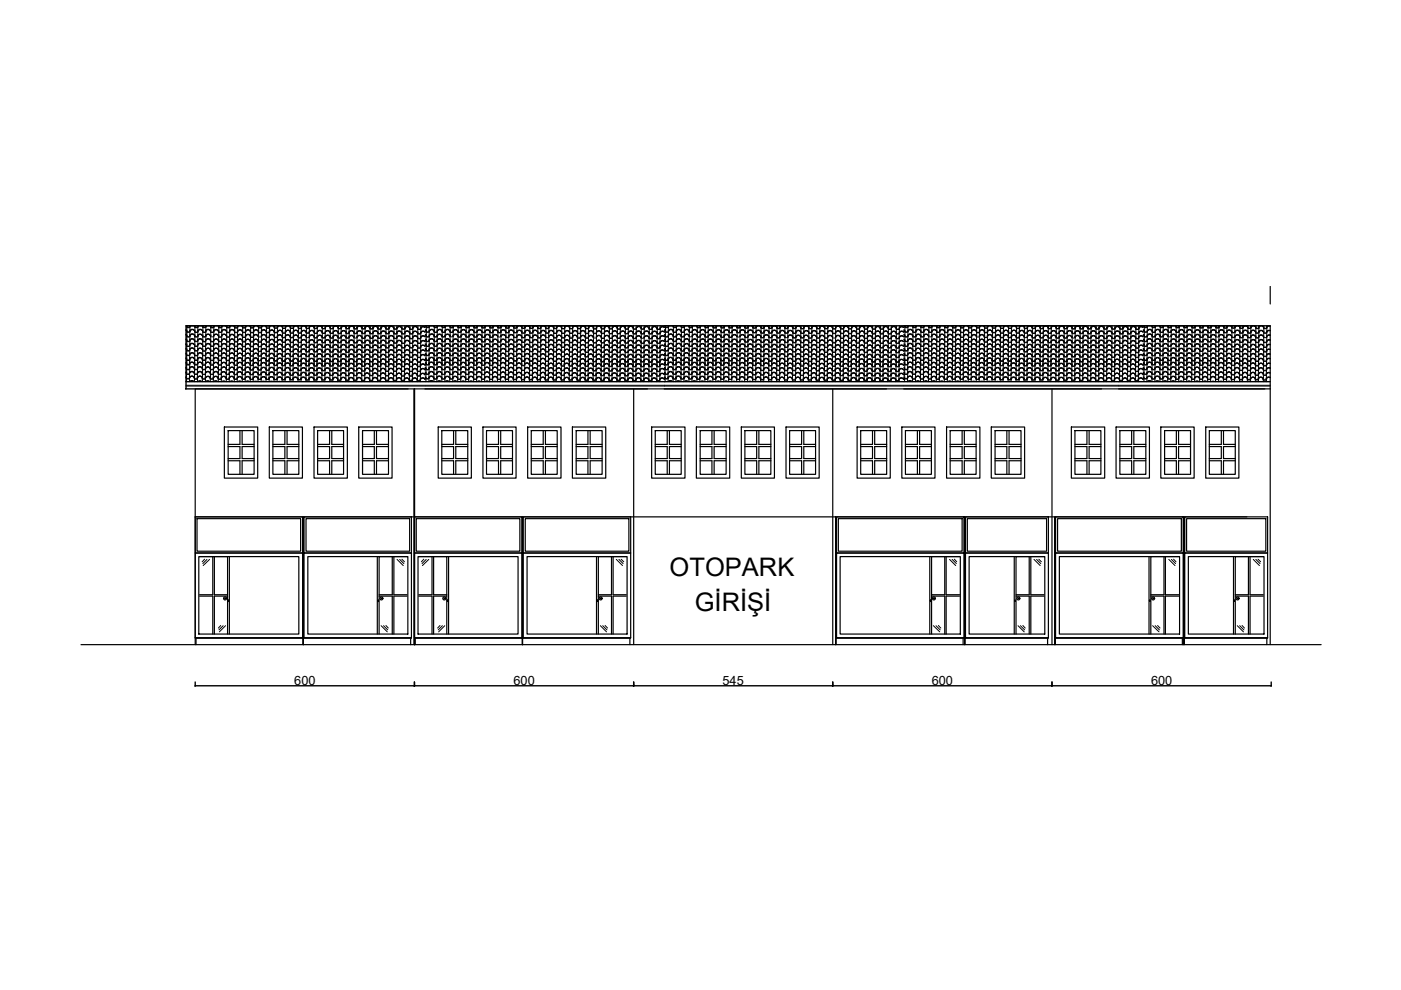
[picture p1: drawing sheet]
<svg xmlns="http://www.w3.org/2000/svg" width="297mm" height="210mm" viewBox="0 0 297 210" stroke-linecap="round" stroke-linejoin="round" font-family="sans-serif">
<defs><g id="words">
<g font-size="5.4">
<text x="142" y="122.2">OTOPARK</text>
<text x="147.3" y="129.4">GİRİŞİ</text>
</g>
<g font-size="2.7">
<text x="62.4" y="145.3">600</text>
<text x="108.9" y="145.3">600</text>
<text x="153.2" y="145.3">545</text>
<text x="197.6" y="145.3">600</text>
<text x="244" y="145.3">600</text>
</g>
</g></defs>
<!-- layer: 0 -->
<path d="M269.3 60.7v3.8M269.3 69.1v67.6M87.9 82.5v54.2zM87.9 82.5v54.2M134.4 82.5v54.2M176.6 82.5v54.2M223 82.5v54.2M269.3 82.5h-227.9v54.2M41.4 109.6h223M17.2 136.7h262.9" fill="none" stroke="#000" stroke-width=".25"/>
<path d="M39.4 69.1h43.5M90.1 69.1h-50.7v11.8h50.7M90.2 69.1h101.4M191.7 69.1h77.6M39.4 80.9v1.6h47.1M90.1 82.5h47.2M90.2 80.9h101.4M140.8 82.5h47.1M191.6 82.5h41.9M191.7 80.9h77.6M237.2 82.5h30.9" fill="none" stroke="#000" stroke-width=".3"/>
<path d="M39.4 81.9h50.7M39.4 81.7h50.7M90.2 81.9h101.4M90.2 81.7h101.4M191.7 81.9h77.6M191.7 81.7h77.6" fill="none" stroke="#000" stroke-width=".21"/>
<!-- layer: tavan -->
<g fill="none" stroke="#000" stroke-width=".21">
<path d="M39.4 77.9l.2 .2M39.4 72.9l.2 .2M39.4 78l.1 .2a.48 .48 0 0 0 .8-.2 .5 .5 0 0 1 .5-.2 .5 .5 0 0 1 .4 .4 .48 .48 0 0 0 .8-.2 .53 .53 0 0 1 .9 .2l.2 .1 .5-.1M39.4 73l.4 .4 .4-.1M39.4 78.8l.2 .3M39.4 73.9l.2 .2M39.4 79l.1 .2M39.4 79.9l.2 .2M39.4 74a.47 .47 0 0 0 .5 .4 .47 .47 0 0 0 .4-.4 .5 .5 0 0 1 .5-.2 .5 .5 0 0 1 .4 .4l.2 .1 .5-.1M39.4 74.9l.2 .2M39.4 69.9l.3 .3M39.4 80l.1 .1a.46 .46 0 0 0 .7 .1"/>
<path d="M39.4 75l.1 .2M39.4 70l.2 .3M39.4 75.9l.2 .2M39.4 70.9l.3 .3M39.4 76l.1 .2M39.4 71l.2 .2M39.4 76.8l.2 .3M39.4 71.8l.3 .3M39.4 77l.4 .3 .4-.1M39.4 72l.2 .2M39.5 79.2l.2 .1 .5-.1M39.5 69.1l.1 .1"/>
<path d="M39.5 79.3h.7M39.5 78.3h.7M39.5 76.2l.3 .1 .4-.1M39.5 75.2l.5 .1 .2-.1M39.5 77.3h.7M39.5 76.3h.7M39.5 75.3h.7M39.5 74.3h.7M39.5 73.4h.7M39.6 72.2l.5 .2 .2-.2M39.6 70.2a.63 .63 0 0 0 1-.3 .53 .53 0 0 1 .7 .4M39.6 69.3l.2 .1 .5-.1"/>
<path d="M39.6 76.2v3.9M39.6 75.2v1M39.6 72.2v2.9M39.6 72.4h.7M39.6 71.4h.7M39.6 70.4h.7M39.6 69.4h.7M39.6 69.1l.1 .1M39.6 75.1v.1M39.6 70.3l.1 1.9M39.7 72.2h-.1M39.7 70.2l-.1 .1"/>
<path d="M39.7 69.1v1.1M40.1 79.1a.61 .61 0 0 1 .6-.4 .61 .61 0 0 1 .6 .4M40.1 78.1a.61 .61 0 0 1 .6-.4 .61 .61 0 0 1 .6 .4M40.1 77.1a.61 .61 0 0 1 .6-.4 .61 .61 0 0 1 .6 .4M40.2 76.1a.61 .61 0 0 1 .5-.4 .61 .61 0 0 1 .6 .4M40.2 75.1a.61 .61 0 0 1 .5-.4 .61 .61 0 0 1 .6 .4M40.2 74.1a.61 .61 0 0 1 .5-.4 .61 .61 0 0 1 .6 .4M40.2 73.1a.61 .61 0 0 1 .5-.3 .61 .61 0 0 1 .6 .3M40.2 72.2a.61 .61 0 0 1 .5-.4 .61 .61 0 0 1 .6 .4M40.2 77.2a.53 .53 0 0 1 .5-.4 .53 .53 0 0 1 .5 .4M40.2 79.2v1M40.2 75.1v.1"/>
<path d="M40.2 73.1v2M40.2 72.2h.1M40.2 71.1a.61 .61 0 0 1 .6-.3 .61 .61 0 0 1 .5 .4M40.2 70.2a.61 .61 0 0 1 .6-.4 .61 .61 0 0 1 .5 .4M40.2 75.2a.51 .51 0 0 1 .5-.4 .51 .51 0 0 1 .5 .4l.2 .2 .5-.2M40.2 76.2a.53 .53 0 0 1 .5-.4 .53 .53 0 0 1 .5 .4M40.2 73.2a.53 .53 0 0 1 .5-.4 .53 .53 0 0 1 .5 .4M40.2 72.2a.53 .53 0 0 1 .5-.3 .53 .53 0 0 1 .5 .4M40.2 76.2v3M40.2 70.2v2M40.2 75.2v1M40.2 69.1l.1 .2"/>
<path d="M40.3 69l-.1 .2M40.3 72.2l-.1 .9M40.3 69.3l-.1 .9M40.4 69l-.1 .2M41.2 69l.1 .2M41.2 77.2a.63 .63 0 0 0 1-.3 .53 .53 0 0 1 .7 .3l.2 .2 .5-.2M41.2 79.3h.7M41.2 78.3h.7M41.2 77.3h.7M41.2 76.2l.2 .1 .5-.1M41.2 73.2l.2 .2 .5-.1M41.2 72.2a.63 .63 0 0 0 1-.3 .53 .53 0 0 1 .7 .4"/>
<path d="M41.2 76.2l.1 4.7M41.2 76.3h.7M41.2 75.4h.7M41.2 74.3h.7M41.2 73.4h.7M41.2 72.4h.7M41.3 71.3l.4 .1 .3-.1M41.3 70.3l.2 .1 .5-.1M41.3 69.3l.2 .1 .5-.1M41.3 73.3l-.1 2.9M41.3 72.2v1.1M41.3 71.4h.7"/>
<path d="M41.3 70.4h.7M41.3 69.4h.7M41.3 69v.2M41.3 71.2a.51 .51 0 0 0-.5-.3 .51 .51 0 0 0-.5 .4l-.2 .1-.5-.1M41.3 70.3v1.9M41.3 70.2v.1M41.3 69.1v1.1M41.8 79.1a.61 .61 0 0 1 .6-.4 .61 .61 0 0 1 .6 .4M41.8 78.1a.61 .61 0 0 1 .6-.4 .61 .61 0 0 1 .6 .4M41.8 77.1a.61 .61 0 0 1 .6-.4 .61 .61 0 0 1 .6 .4M41.8 76.1a.61 .61 0 0 1 .6-.3 .61 .61 0 0 1 .6 .3M41.9 75.1a.61 .61 0 0 1 .5-.4 .61 .61 0 0 1 .6 .4"/>
<path d="M41.9 74.1a.61 .61 0 0 1 .5-.3 .61 .61 0 0 1 .6 .4M41.9 73.1a.61 .61 0 0 1 .5-.3 .61 .61 0 0 1 .6 .3M41.9 72.2a.61 .61 0 0 1 .5-.4 .61 .61 0 0 1 .6 .4M41.9 71.2a.61 .61 0 0 1 .5-.4 .61 .61 0 0 1 .6 .4M41.9 79.2a.53 .53 0 0 1 .5-.4 .53 .53 0 0 1 .5 .4M41.9 76.2a.53 .53 0 0 1 .5-.4 .53 .53 0 0 1 .5 .4 .63 .63 0 0 0 1-.3 .53 .53 0 0 1 .7 .3M41.9 79.2a.62 .62 0 0 1-1-.3 .53 .53 0 0 0-.7 .3M41.9 79.2v1M41.9 74.2h.1M41.9 72.2v1.1M41.9 71.2v1M41.9 70.2a.61 .61 0 0 1 .6-.4 .61 .61 0 0 1 .5 .4"/>
<path d="M41.9 75.2a.53 .53 0 0 1 .5-.4 .53 .53 0 0 1 .5 .4l.2 .2 .5-.2M41.9 74.2a.53 .53 0 0 1 .5-.3 .53 .53 0 0 1 .5 .3M41.9 73.2a.53 .53 0 0 1 .5-.4 .53 .53 0 0 1 .5 .4M41.9 71.3a.53 .53 0 0 1 .5-.4 .53 .53 0 0 1 .5 .4M41.9 76.2v3M41.9 75.3v.9M41.9 74.2v1.1M41.9 73.3v.9M41.9 69.1l.1 .2M42 70.3a.53 .53 0 0 1 .5-.4 .53 .53 0 0 1 .5 .4M42 69.1l-.1 .1M42 70.3l-.1 .9"/>
<path d="M42 69.3v1M42.1 69.1l-.1 .2M42.9 69.1l.1 .2M42.9 79.2l.2 .1 .5-.1M42.9 79.3h.7M42.9 78.3h.7M42.9 77.4h.7M42.9 76.3h.7M42.9 74.3l.2 .1 .5-.1M42.9 73.2l.2 .2 .5-.1M42.9 72.3l.2 .1 .5-.1M42.9 71.3l.5 .1 .2-.1"/>
<path d="M42.9 75.4h.7M42.9 74.4h.7M42.9 73.4h.7M42.9 72.4h.7M42.9 71.4h.7M43 70.3l.2 .1 .5-.1M43 69.3l.2 .1 .5-.1M43 74.2l-.1 6M43 73.3v.9M43 72.3v1M43 71.3v1M43 70.3v1"/>
<path d="M43 69.1v.1M43 70.4h.7M43 69.4h.7M43 74.2h.1M43 69.3v1M43 69.2v.1M43.5 79.1a.61 .61 0 0 1 .6-.4 .61 .61 0 0 1 .5 .4M43.5 78.1a.61 .61 0 0 1 .6-.3 .61 .61 0 0 1 .5 .3M43.5 77.1a.61 .61 0 0 1 .6-.4 .61 .61 0 0 1 .5 .4M43.5 76.1a.61 .61 0 0 1 .6-.3 .61 .61 0 0 1 .5 .3M43.5 77.2h.1M43.5 74.2l.1 .1"/>
<path d="M43.6 75.1a.61 .61 0 0 1 .5-.4 .61 .61 0 0 1 .6 .4M43.6 74.1a.61 .61 0 0 1 .5-.3 .61 .61 0 0 1 .6 .4M43.6 73.2a.61 .61 0 0 1 .5-.4 .61 .61 0 0 1 .6 .4M43.6 72.2a.61 .61 0 0 1 .5-.4 .61 .61 0 0 1 .6 .4M43.6 71.2a.61 .61 0 0 1 .5-.4 .61 .61 0 0 1 .6 .4M43.6 70.2a.61 .61 0 0 1 .5-.4 .61 .61 0 0 1 .6 .4M43.6 79.2a.53 .53 0 0 1 .5-.4 .53 .53 0 0 1 .5 .4M43.6 78.2a.53 .53 0 0 1 .5-.4 .53 .53 0 0 1 .5 .4M43.6 77.2a.53 .53 0 0 1 .5-.4 .53 .53 0 0 1 .5 .4l.2 .2 .5-.2M43.6 79.2l-.1 .9M43.6 78.2v1M43.6 77.2v1"/>
<path d="M43.6 73.2v.1M43.6 71.2v1.1M43.6 75.2a.53 .53 0 0 1 .5-.4 .53 .53 0 0 1 .5 .4M43.6 74.2a.53 .53 0 0 1 .5-.3 .53 .53 0 0 1 .5 .3M43.6 73.3a.53 .53 0 0 1 .5-.4 .53 .53 0 0 1 .5 .4M43.6 72.2a.53 .53 0 0 1 .5-.3 .53 .53 0 0 1 .5 .4M43.6 71.3a.53 .53 0 0 1 .5-.4 .53 .53 0 0 1 .5 .4M43.6 70.3a.53 .53 0 0 1 .5-.4 .53 .53 0 0 1 .5 .4M43.6 75.3l-.1 1.9M43.6 74.3v1M43.6 73.3l-.1 .9M43.6 72.3v.9"/>
<path d="M43.6 69.1l.1 .2M43.7 69.1l-.1 .1M43.7 69.3v1M43.7 70.3l-.1 .9M43.8 69.1l-.1 .2M44.5 69.1l.2 .2M44.6 79.2l.2 .1 .5-.1M44.6 78.2l.2 .1 .5-.1M44.6 76.3l.2 .1 .5-.1M44.6 75.2a.63 .63 0 0 0 1-.3 .53 .53 0 0 1 .7 .4M44.6 79.3h.7M44.6 78.3h.7"/>
<path d="M44.6 77.4h.7M44.6 76.4h.7M44.6 75.4h.7M44.6 74.3l.2 .1 .5-.1M44.6 73.2l.2 .2 .5-.1M44.6 72.3l.2 .1 .5-.1M44.6 71.3l.2 .1 .5-.1M44.6 70.3a.63 .63 0 0 0 1-.3 .53 .53 0 0 1 .7 .3M44.6 74.3v3.8M44.6 74.4h.7M44.6 73.4h.7M44.6 72.4h.7"/>
<path d="M44.6 70.4h.7M44.6 69.3l.3 .1 .5-.1M44.6 79.1v1M44.6 78.1v1M44.6 73.3v1M44.6 71.3l.1 .9M44.6 70.3v1M44.6 69.3v1M44.6 69.1l.1 .1M44.7 69.4h.6M44.7 72.2v1M44.7 73.2l-.1 .1"/>
<path d="M44.7 69.2l-.1 .1M44.7 69.1v.1M45.2 79.1a.61 .61 0 0 1 .6-.4 .61 .61 0 0 1 .5 .4M45.2 78.1a.61 .61 0 0 1 .6-.3 .61 .61 0 0 1 .5 .3M45.2 77.2a.61 .61 0 0 1 .6-.4 .61 .61 0 0 1 .5 .4M45.2 76.1a.61 .61 0 0 1 .6-.3 .61 .61 0 0 1 .5 .3M45.2 75.2a.61 .61 0 0 1 .6-.4 .61 .61 0 0 1 .5 .4M45.2 73.2l.1 .1M45.2 74.1a.61 .61 0 0 1 .6-.3 .61 .61 0 0 1 .6 .4M45.2 73.2a.61 .61 0 0 1 .6-.4 .61 .61 0 0 1 .6 .4M45.2 72.2a.61 .61 0 0 1 .6-.4 .61 .61 0 0 1 .6 .4M45.2 71.2a.61 .61 0 0 1 .6-.4 .61 .61 0 0 1 .6 .4"/>
<path d="M45.2 70.2a.61 .61 0 0 1 .6-.4 .61 .61 0 0 1 .6 .4M45.3 79.2a.53 .53 0 0 1 .5-.4 .53 .53 0 0 1 .5 .4M45.3 78.2a.53 .53 0 0 1 .5-.4 .53 .53 0 0 1 .5 .4M45.3 77.2a.53 .53 0 0 1 .5-.3 .53 .53 0 0 1 .5 .3M45.3 76.2a.53 .53 0 0 1 .5-.4 .53 .53 0 0 1 .5 .4M45.3 79.2v1M45.3 78.3v.9M45.3 77.2v1.1M45.3 70.2v1.1M45.3 72.2v.1M45.3 74.2a.53 .53 0 0 1 .5-.3 .53 .53 0 0 1 .5 .3M45.3 73.3a.53 .53 0 0 1 .5-.4 .53 .53 0 0 1 .5 .4"/>
<path d="M45.3 72.3a.53 .53 0 0 1 .5-.4 .53 .53 0 0 1 .5 .4M45.3 71.3a.53 .53 0 0 1 .5-.4 .53 .53 0 0 1 .5 .4M45.3 74.3v2.9M45.3 69.1l.1 .2M45.3 73.3v1M45.3 72.3l-.1 .9M45.3 71.3v.9M45.4 69.3l-.1 .9M45.4 69l-.1 .2M45.5 69l-.2 .3M46.2 69l.2 .3M46.3 79.2l.2 .1 .5-.1"/>
<path d="M46.3 78.2l.4 .2 .3-.2M46.3 77.2l.2 .2 .5-.2M46.3 76.3l.2 .1 .5-.1M46.3 75.3a.48 .48 0 0 0 .8-.2 .53 .53 0 0 1 .9 .2 .45 .45 0 0 0 .4 .1 .45 .45 0 0 0 .4-.3 .53 .53 0 0 1 .9 .2 .46 .46 0 0 0 .8-.2 .53 .53 0 0 1 .9 .2M46.3 79.2v1.7M46.3 79.3h.7M46.3 78.4h.7M46.3 77.4h.7M46.3 76.4h.7M46.3 75.4h.7M46.3 74.3l.2 .1 .5-.1M46.3 73.3l.5 .1 .2-.1"/>
<path d="M46.3 72.3l.2 .1 .5-.1M46.3 71.3l.2 .1 .5-.1M46.3 70.3a.63 .63 0 0 0 1-.3 .53 .53 0 0 1 .7 .3M46.3 78.3v.8M46.3 77.2v1.1M46.3 76.3v.9M46.3 75.3v1M46.3 74.3v1M46.3 74.4h.7M46.3 73.4h.7M46.3 72.4h.7M46.3 71.4h.7"/>
<path d="M46.3 70.4h.7M46.3 69.4h.7M46.3 69l.1 .2M46.3 79.1v.1M46.3 77.2h.1M46.3 71.3l.1 .9M46.3 72.3l.1 .9M46.3 70.3v1M46.4 73.2l-.1 1.1M46.4 72.2l-.1 .1M46.4 69.2l-.1 1.1M46.4 69.1v.1"/>
<path d="M46.9 79.1a.61 .61 0 0 1 .5-.3 .61 .61 0 0 1 .6 .4M46.9 78.1a.61 .61 0 0 1 .6-.3 .61 .61 0 0 1 .5 .3M46.9 77.2a.61 .61 0 0 1 .6-.4 .61 .61 0 0 1 .5 .4M46.9 76.1a.61 .61 0 0 1 .6-.3 .61 .61 0 0 1 .5 .3M46.9 75.2a.61 .61 0 0 1 .6-.4 .61 .61 0 0 1 .5 .4M46.9 74.2a.61 .61 0 0 1 .6-.4 .61 .61 0 0 1 .5 .4M46.9 79.2a.53 .53 0 0 1 .5-.3 .53 .53 0 0 1 .5 .3 .63 .63 0 0 0 1-.3 .53 .53 0 0 1 .7 .3 .45 .45 0 0 0 .5 .2 .45 .45 0 0 0 .3-.4 .53 .53 0 0 1 .9 .2l.2 .2 .5-.1M46.9 77.2h.1M46.9 75.2l.1 1.1M46.9 74.2l.1 .1M46.9 73.2a.61 .61 0 0 1 .6-.4 .61 .61 0 0 1 .6 .4M46.9 72.2a.61 .61 0 0 1 .6-.4 .61 .61 0 0 1 .6 .4"/>
<path d="M46.9 71.2a.61 .61 0 0 1 .6-.4 .61 .61 0 0 1 .6 .4M46.9 70.2a.61 .61 0 0 1 .6-.4 .61 .61 0 0 1 .6 .4M47 78.2a.53 .53 0 0 1 .5-.4 .53 .53 0 0 1 .5 .4M47 77.2a.53 .53 0 0 1 .5-.3 .53 .53 0 0 1 .5 .3M47 76.2a.53 .53 0 0 1 .5-.4 .53 .53 0 0 1 .5 .4M47 74.3a.53 .53 0 0 1 .5-.4 .53 .53 0 0 1 .5 .4M47 79.2l-.1 1.7M47 78.3v.9M47 77.2v1.1M47 76.3l-.1 .9M47 70.2v1.1M47 69.2v1"/>
<path d="M47 72.2v.1M47 69.1v.1M47 73.3a.53 .53 0 0 1 .5-.4 .53 .53 0 0 1 .5 .4M47 72.3a.53 .53 0 0 1 .5-.4 .53 .53 0 0 1 .5 .4M47 71.3a.53 .53 0 0 1 .5-.4 .53 .53 0 0 1 .5 .4M47 72.3v1M47 74.3l-.1 .9M47 73.3l-.1 .9M47 71.3v.9M47 69.1l-.1 .1M47.2 69.1l-.1 .1a.46 .46 0 0 1-.8 .1M47.8 69.1l.2 .2"/>
<path d="M47.9 79.3h.7M47.9 78.2l.5 .2 .3-.2M47.9 77.3l.3 .1 .5-.1M47.9 76.3l.3 .1 .5-.1M47.9 74.3a.63 .63 0 0 0 1-.4 .53 .53 0 0 1 .8 .4M47.9 78.3l.1 2.6M48 78.4h.7M48 77.4h.7M48 76.4h.7M48 75.4h.7M48 74.4h.7M48 69.1l.1 .1"/>
<path d="M48 73.3l.5 .1 .2-.1M48 71.3l.2 .1 .5-.1M48 70.3l.2 .2 .5-.2M48 77.3l-.1 1M48 76.3v1M48 74.3v1.9M48 73.3v1M48 73.4h.7M48 72.4h.7M48 71.4h.7M48 70.5h.7M48 69.4h.7"/>
<path d="M48 69.3v2M48 76.2v.1M48 72.3l.1 .9M48 71.3l.1 .9M48.1 73.2l-.1 .1M48.1 72.2l-.1 .1M48.1 69.1l-.1 .2M48.5 79.1a.61 .61 0 0 1 .6-.3 .61 .61 0 0 1 .6 .4M48.6 78.2l.1 .1M48.6 78.2a.61 .61 0 0 1 .6-.4 .61 .61 0 0 1 .5 .4M48.6 77.2a.61 .61 0 0 1 .6-.4 .61 .61 0 0 1 .5 .4M48.6 76.2a.61 .61 0 0 1 .6-.4 .61 .61 0 0 1 .5 .4"/>
<path d="M48.6 75.2a.61 .61 0 0 1 .6-.4 .61 .61 0 0 1 .5 .4M48.6 74.2a.61 .61 0 0 1 .6-.4 .61 .61 0 0 1 .5 .4M48.6 73.2a.61 .61 0 0 1 .6-.4 .61 .61 0 0 1 .5 .4M48.6 76.2l.1 .1M48.6 74.2v2M48.6 73.2l.1 .1M48.6 72.2a.61 .61 0 0 1 .6-.4 .61 .61 0 0 1 .6 .4M48.6 71.2a.61 .61 0 0 1 .6-.3 .61 .61 0 0 1 .6 .3M48.6 70.2a.61 .61 0 0 1 .6-.4 .61 .61 0 0 1 .6 .4M48.6 78.3a.53 .53 0 0 1 .6-.4 .53 .53 0 0 1 .5 .4M48.6 77.2a.53 .53 0 0 1 .6-.3 .53 .53 0 0 1 .5 .3M48.6 76.3a.53 .53 0 0 1 .6-.4 .53 .53 0 0 1 .5 .4"/>
<path d="M48.6 73.3a.53 .53 0 0 1 .6-.4 .53 .53 0 0 1 .5 .4M48.7 78.3l-.1 1.9M48.7 77.3l-.1 .9M48.7 76.3v1M48.7 71.2v.1M48.7 69.2v1.1M48.7 69.1v.1M48.7 71.3a.53 .53 0 0 1 .5-.4 .53 .53 0 0 1 .5 .4M48.7 70.3a.53 .53 0 0 1 .5-.4 .53 .53 0 0 1 .5 .4M48.7 73.3l-.1 .9M48.7 71.3l-.1 1.9M48.7 70.3v.9"/>
<path d="M48.7 69.1l-.1 .1M48.9 69.1l-.1 .1a.46 .46 0 0 1-.8 .1M49.5 69.1l.2 .2M49.6 78.2a.63 .63 0 0 0 1-.3 .53 .53 0 0 1 .7 .4l.2 .1 .5-.1M49.6 79.4h.7M49.6 78.4h.7M49.6 77.3l.3 .1 .5-.1M49.6 76.3l.3 .1 .5-.1M49.6 74.3l.5 .1 .3-.1M49.6 73.3a.63 .63 0 0 0 1-.3 .53 .53 0 0 1 .8 .3M49.6 77.3l.1 .9M49.7 69.1l.1 .1"/>
<path d="M49.7 77.4h.6M49.7 76.4h.6M49.7 75.4h.6M49.7 74.4h.6M49.7 73.4h.6M49.7 71.3l.2 .1 .5-.1M49.7 70.3l.2 .2 .5-.2M49.7 69.4l.2 .1 .5-.1M49.7 76.3l-.1 1M49.7 74.3v1.9M49.7 73.3v1M49.7 72.4h.7"/>
<path d="M49.7 71.4h.7M49.7 70.5h.7M49.7 69.5h.7M49.7 72.3a.51 .51 0 0 0-.5-.4 .51 .51 0 0 0-.5 .4l-.5 .1-.2-.1M49.7 69.3l.1 1.9M49.7 78.2v2.7M49.7 76.2v.1M49.8 71.2l-.1 2.1M49.8 69.1l-.1 .2M50.2 79.1a.61 .61 0 0 1 .6-.3 .61 .61 0 0 1 .6 .4M50.2 78.2a.61 .61 0 0 1 .6-.4 .61 .61 0 0 1 .6 .4M50.3 76.2l.1 .1"/>
<path d="M50.3 77.2a.61 .61 0 0 1 .6-.4 .61 .61 0 0 1 .5 .4M50.3 76.2a.61 .61 0 0 1 .6-.4 .61 .61 0 0 1 .5 .4M50.3 75.2a.61 .61 0 0 1 .6-.4 .61 .61 0 0 1 .5 .4M50.3 74.2a.61 .61 0 0 1 .6-.4 .61 .61 0 0 1 .5 .4M50.3 73.2a.61 .61 0 0 1 .6-.4 .61 .61 0 0 1 .5 .4M50.3 75.2v1M50.3 73.2l.1 1.1M50.3 71.2l.1 .1M50.3 72.2a.61 .61 0 0 1 .6-.4 .61 .61 0 0 1 .6 .4M50.3 71.2a.61 .61 0 0 1 .6-.3 .61 .61 0 0 1 .6 .3M50.3 70.3a.61 .61 0 0 1 .6-.4 .61 .61 0 0 1 .6 .4M50.3 77.2a.53 .53 0 0 1 .6-.3 .53 .53 0 0 1 .5 .3"/>
<path d="M50.3 76.3a.53 .53 0 0 1 .6-.4 .53 .53 0 0 1 .5 .4M50.3 74.3a.53 .53 0 0 1 .6-.4 .53 .53 0 0 1 .5 .4M50.4 77.3l-.1 2.9M50.4 76.3v1M50.4 74.3l-.1 .9M50.4 69.1v.3M50.4 71.3a.53 .53 0 0 1 .5-.4 .53 .53 0 0 1 .5 .4M50.4 70.3a.53 .53 0 0 1 .5-.3 .53 .53 0 0 1 .5 .3M50.4 71.3l-.1 1.9M50.4 70.3l-.1 .9M50.4 69.4v.9M50.4 69.1l-.1 .1"/>
<path d="M50.6 69l-.2 .3M51.2 69l.2 .3M51.3 79.4h.7M51.3 78.4h.7M51.3 77.3l.3 .1 .5-.1M51.3 76.3l.3 .1 .5-.1M51.3 75.3a.63 .63 0 0 0 1-.3 .53 .53 0 0 1 .8 .3M51.3 74.3l.5 .1 .3-.1M51.3 73.3l.3 .2 .5-.2M51.3 72.3l.3 .1 .5-.1M51.3 69.1l.2 .1M51.4 77.4h.6"/>
<path d="M51.4 76.4h.6M51.4 75.4h.6M51.4 74.4h.6M51.4 73.5h.6M51.4 72.4h.6M51.4 71.3l.2 .2 .5-.2M51.4 70.3l.2 .2 .5-.2M51.4 69.4l.2 .1 .5-.1M51.4 75.3v4.9M51.4 73.3v1.9M51.4 71.4v1.9M51.4 71.5h.7"/>
<path d="M51.4 70.5h.7M51.4 69.5h.7M51.4 72.3a.51 .51 0 0 0-.5-.4 .51 .51 0 0 0-.5 .4l-.5 .1-.2-.1M51.4 75.2v.1M51.4 70.3v1.1M51.5 70.3h-.1M51.5 69.1v1.2M51.9 79.2a.61 .61 0 0 1 .6-.4 .61 .61 0 0 1 .6 .4M51.9 78.2a.61 .61 0 0 1 .6-.4 .61 .61 0 0 1 .6 .4M51.9 77.2a.61 .61 0 0 1 .6-.4 .61 .61 0 0 1 .6 .4M52 78.2v1.1M52 76.2a.61 .61 0 0 1 .5-.4 .61 .61 0 0 1 .6 .4"/>
<path d="M52 75.2a.61 .61 0 0 1 .5-.4 .61 .61 0 0 1 .6 .4M52 74.2a.61 .61 0 0 1 .5-.4 .61 .61 0 0 1 .6 .4M52 73.2a.61 .61 0 0 1 .5-.4 .61 .61 0 0 1 .6 .4M52 72.2a.61 .61 0 0 1 .5-.3 .61 .61 0 0 1 .6 .4M52 79.3a.53 .53 0 0 1 .5-.4 .53 .53 0 0 1 .5 .4M52 78.3a.53 .53 0 0 1 .5-.4 .53 .53 0 0 1 .5 .4M52 77.3a.53 .53 0 0 1 .5-.4 .53 .53 0 0 1 .5 .4M52 79.3v1.6M52 75.2l.1 1.1M52 72.2l.1 1.1M52 71.2a.61 .61 0 0 1 .6-.3 .61 .61 0 0 1 .6 .3M52 70.3a.61 .61 0 0 1 .6-.4 .61 .61 0 0 1 .6 .4"/>
<path d="M52 76.3a.53 .53 0 0 1 .5-.4 .53 .53 0 0 1 .6 .4M52 74.3a.53 .53 0 0 1 .5-.4 .53 .53 0 0 1 .6 .4M52 73.3a.53 .53 0 0 1 .5-.4 .53 .53 0 0 1 .6 .4M52 72.3a.53 .53 0 0 1 .5-.3 .53 .53 0 0 1 .6 .3M52.1 77.3l-.1 .9M52.1 76.3v1M52.1 74.3l-.1 .9M52.1 73.3v1M52.1 69.1v.3M52.1 71.3a.53 .53 0 0 1 .5-.4 .53 .53 0 0 1 .5 .4M52.1 70.3a.53 .53 0 0 1 .5-.3 .53 .53 0 0 1 .5 .3M52.1 71.4l-.1 .8"/>
<path d="M52.1 70.3v1.1M52.1 69.4v.9M52.2 69l-.2 .2M52.3 69l-.2 .3M52.9 69l.2 .3M53 79.3l.2 .1 .5-.1M53 78.3l.2 .1 .5-.1M53 77.3l.2 .1 .5-.1M53 79.4h.7M53 78.4h.7M53 77.4h.7M53 69l.2 .2"/>
<path d="M53 76.3l.3 .1 .4-.1M53 75.3l.3 .1 .4-.1M53 74.3l.5 .1 .2-.1M53 73.3l.3 .2 .4-.2M53 72.3l.3 .1 .4-.1M53 79.3l.1 1.6M53 78.3l.1 .9M53 77.3v1M53 76.4h.7M53 75.4h.7M53 74.4h.7M53 73.5h.7"/>
<path d="M53 72.4h.7M53.1 71.3l.2 .2 .5-.2M53.1 70.4l.2 .1 .5-.1M53.1 69.4l.2 .1 .5-.1M53.1 79.2l-.1 .1M53.1 75.3l-.1 2M53.1 72.3v3M53.1 71.4v.9M53.1 71.5h.7M53.1 70.5h.7M53.1 69.5h.7M53.2 69.1v1.2"/>
<path d="M53.2 70.3l-.1 1.1M53.6 79.2a.61 .61 0 0 1 .6-.4 .61 .61 0 0 1 .6 .4M53.6 78.2a.61 .61 0 0 1 .6-.4 .61 .61 0 0 1 .6 .4M53.6 77.2a.61 .61 0 0 1 .6-.4 .61 .61 0 0 1 .6 .4M53.6 76.2a.61 .61 0 0 1 .6-.4 .61 .61 0 0 1 .6 .4M53.7 79.2v.1M53.7 76.2v.1M53.7 75.2a.61 .61 0 0 1 .5-.4 .61 .61 0 0 1 .6 .4M53.7 74.2a.61 .61 0 0 1 .5-.3 .61 .61 0 0 1 .6 .3M53.7 73.2a.61 .61 0 0 1 .5-.4 .61 .61 0 0 1 .6 .4M53.7 72.2a.61 .61 0 0 1 .5-.3 .61 .61 0 0 1 .6 .4M53.7 71.3a.61 .61 0 0 1 .5-.4 .61 .61 0 0 1 .6 .4"/>
<path d="M53.7 79.3a.53 .53 0 0 1 .5-.4 .53 .53 0 0 1 .5 .4M53.7 78.3a.53 .53 0 0 1 .5-.4 .53 .53 0 0 1 .5 .4M53.7 77.3a.53 .53 0 0 1 .5-.4 .53 .53 0 0 1 .5 .4M53.7 76.3a.53 .53 0 0 1 .5-.4 .53 .53 0 0 1 .5 .4M53.7 72.2v1.1M53.7 79.3v1M53.7 78.3v.9M53.7 71.3l.1 .1M53.7 74.2v.1M53.7 70.3a.61 .61 0 0 1 .6-.4 .61 .61 0 0 1 .5 .4M53.7 75.3a.53 .53 0 0 1 .5-.4 .53 .53 0 0 1 .5 .4M53.7 74.3a.53 .53 0 0 1 .5-.4 .53 .53 0 0 1 .5 .4"/>
<path d="M53.7 73.3a.53 .53 0 0 1 .5-.4 .53 .53 0 0 1 .5 .4M53.7 72.3a.53 .53 0 0 1 .5-.3 .53 .53 0 0 1 .5 .3M53.7 71.4a.53 .53 0 0 1 .5-.4 .53 .53 0 0 1 .5 .4M53.7 69.1l.1 .3M53.7 76.3v2M53.7 75.3v.9M53.7 74.3v1M53.7 73.3v.9M53.8 70.3a.53 .53 0 0 1 .5-.3 .53 .53 0 0 1 .5 .3M53.8 71.4l-.1 .8M53.8 70.4l-.1 .9M53.8 69.4v1"/>
<path d="M53.9 69.1l-.2 .2M54 69.1l-.2 .3M54.6 69.1l.2 .3M54.7 79.3l.2 .1 .5-.1M54.7 78.3l.2 .1 .5-.1M54.7 77.3l.2 .1 .5-.1M54.7 76.3a.63 .63 0 0 0 1-.3 .53 .53 0 0 1 .7 .3 .45 .45 0 0 0 .5 .2 .45 .45 0 0 0 .3-.4 .53 .53 0 0 1 .9 .2M54.7 79.4h.7M54.7 78.4h.7M54.7 77.4h.7M54.7 76.4h.7M54.7 69.1l.1 .2"/>
<path d="M54.7 75.3l.3 .1 .4-.1M54.7 74.3l.3 .2 .4-.1M54.7 73.3l.3 .2 .4-.2M54.7 72.4l.3 .1 .4-.1M54.7 71.3a.63 .63 0 0 0 1-.3 .53 .53 0 0 1 .7 .4M54.7 79.3v1.6M54.7 78.3v1M54.7 77.3v1M54.7 76.3v1M54.7 75.3v1M54.7 75.4h.7M54.7 74.5h.7"/>
<path d="M54.7 73.5h.7M54.7 72.5h.7M54.8 70.4l.2 .1 .5-.1M54.8 69.4l.2 .1 .5-.1M54.8 74.3l-.1 1M54.8 72.4v.9M54.8 71.4v1M54.8 70.4v1M54.8 70.5h.7M54.8 69.5h.7M54.8 74.2v.1M54.8 73.3v.9"/>
<path d="M54.8 69.4v.9M54.8 70.3v.1M54.8 69.3v.1M54.8 69.1v.2M55.3 79.2a.61 .61 0 0 1 .6-.4 .61 .61 0 0 1 .6 .4M55.3 78.2a.61 .61 0 0 1 .6-.4 .61 .61 0 0 1 .6 .4M55.3 77.2a.61 .61 0 0 1 .6-.4 .61 .61 0 0 1 .6 .4M55.3 76.2a.61 .61 0 0 1 .6-.4 .61 .61 0 0 1 .6 .4M55.4 78.2v.1M55.4 76.2v1.1M55.4 74.3v.1M55.4 75.2a.61 .61 0 0 1 .5-.4 .61 .61 0 0 1 .6 .4"/>
<path d="M55.4 74.2a.61 .61 0 0 1 .5-.3 .61 .61 0 0 1 .6 .3M55.4 73.3a.61 .61 0 0 1 .5-.4 .61 .61 0 0 1 .6 .4M55.4 72.2a.61 .61 0 0 1 .5-.3 .61 .61 0 0 1 .6 .4M55.4 71.3a.61 .61 0 0 1 .5-.4 .61 .61 0 0 1 .6 .4M55.4 70.3a.61 .61 0 0 1 .5-.4 .61 .61 0 0 1 .6 .4M55.4 79.3a.53 .53 0 0 1 .5-.4 .53 .53 0 0 1 .5 .4M55.4 78.3a.53 .53 0 0 1 .5-.4 .53 .53 0 0 1 .5 .4M55.4 77.3a.53 .53 0 0 1 .5-.4 .53 .53 0 0 1 .5 .4M55.4 79.3l-.1 .9M55.4 78.3v1M55.4 77.3v.9M55.4 69.3l.1 .1"/>
<path d="M55.4 75.3a.53 .53 0 0 1 .5-.4 .53 .53 0 0 1 .5 .4M55.4 74.3a.53 .53 0 0 1 .5-.4 .53 .53 0 0 1 .5 .4M55.4 73.3a.53 .53 0 0 1 .5-.3 .53 .53 0 0 1 .5 .4M55.4 72.3a.53 .53 0 0 1 .5-.3 .53 .53 0 0 1 .5 .3M55.4 70.3a.53 .53 0 0 1 .5-.3 .53 .53 0 0 1 .5 .3M55.4 74.4v.9M55.4 75.3v.9M55.4 73.3v1M55.4 72.4v.9M55.4 69.1v.2M55.5 69.4v1M55.5 70.4l-.1 2"/>
<path d="M55.6 69.1l-.2 .2M55.7 69.1l-.2 .3M56.2 69.1l.3 .3M56.4 79.3l.2 .1 .5-.1M56.4 78.3l.2 .2 .5-.2M56.4 77.3l.2 .1 .5-.1M56.4 75.3a.63 .63 0 0 0 1-.3 .53 .53 0 0 1 .7 .3M56.4 79.3l.1 .9M56.4 69.1l.1 .2M56.4 79.4h.7M56.4 78.5h.7M56.4 77.4h.7"/>
<path d="M56.4 76.5h.7M56.4 75.4h.7M56.4 74.3l.2 .2 .5-.1M56.4 73.3l.2 .2 .5-.2M56.4 72.4l.2 .1 .5-.1M56.4 71.4l.2 .1 .5-.1M56.4 70.4a.63 .63 0 0 0 1-.3 .53 .53 0 0 1 .7 .3M56.4 78.3v1M56.4 77.3l.1 .9M56.4 75.3l.1 1.9M56.4 74.4v.9M56.4 74.5h.7"/>
<path d="M56.4 73.5h.7M56.4 72.5h.7M56.4 71.5h.7M56.4 70.5h.7M56.5 69.4l.2 .1 .5-.1M56.5 71.4v1M56.5 78.2l-.1 .1M56.5 77.2l-.1 .1M56.5 73.3v1M56.5 72.4v.9M56.5 69.5h.7M56.5 74.3l-.1 .1"/>
<path d="M56.5 73.3h.1M56.5 69.1v2.3M57 79.2a.61 .61 0 0 1 .6-.4 .61 .61 0 0 1 .6 .4M57 78.2a.61 .61 0 0 1 .6-.4 .61 .61 0 0 1 .6 .4M57 77.2a.61 .61 0 0 1 .6-.3 .61 .61 0 0 1 .6 .3M57 76.2a.61 .61 0 0 1 .6-.4 .61 .61 0 0 1 .6 .4M57 75.2a.61 .61 0 0 1 .6-.3 .61 .61 0 0 1 .6 .4M57.1 75.3v1.9M57.1 74.3v.1M57.1 78.2v.1M57.1 77.2v.1M57.1 73.3h.1"/>
<path d="M57.1 74.2a.61 .61 0 0 1 .5-.3 .61 .61 0 0 1 .6 .3M57.1 73.3a.61 .61 0 0 1 .5-.4 .61 .61 0 0 1 .6 .4M57.1 72.3a.61 .61 0 0 1 .5-.4 .61 .61 0 0 1 .6 .4M57.1 71.3a.61 .61 0 0 1 .5-.4 .61 .61 0 0 1 .6 .4M57.1 70.3a.61 .61 0 0 1 .5-.4 .61 .61 0 0 1 .6 .4M57.1 79.3a.53 .53 0 0 1 .5-.4 .53 .53 0 0 1 .5 .4M57.1 78.3a.53 .53 0 0 1 .5-.4 .53 .53 0 0 1 .5 .4M57.1 77.3a.53 .53 0 0 1 .5-.4 .53 .53 0 0 1 .5 .4M57.1 79.3v1M57.1 78.3v1M57.1 77.3v.9M57.1 74.3a.53 .53 0 0 1 .5-.4 .53 .53 0 0 1 .5 .4"/>
<path d="M57.1 73.3a.53 .53 0 0 1 .5-.3 .53 .53 0 0 1 .5 .4M57.1 72.4a.53 .53 0 0 1 .5-.4 .53 .53 0 0 1 .5 .4M57.1 71.4a.53 .53 0 0 1 .5-.4 .53 .53 0 0 1 .5 .4M57.1 69.1v2.3M57.1 74.4v.9M57.1 73.3v1M57.1 72.4v.9M57.1 71.4v1M57.2 69l-.1 .3M57.4 69l-.3 .4M57.8 69l.3 .4M58 69l.2 .3"/>
<path d="M58.1 78.3a.63 .63 0 0 0 1-.3 .53 .53 0 0 1 .7 .3M58.1 79.3l.2 .1 .5-.1M58.1 77.3l.2 .1 .5-.1M58.1 76.3l.5 .2 .2-.2M58.1 75.4l.2 .1 .5-.1M58.1 79.3v1.6M58.1 79.4h.7M58.1 78.5h.7M58.1 77.4h.7M58.1 76.5h.7M58.1 75.5h.7M58.1 74.3a.63 .63 0 0 0 1-.3 .53 .53 0 0 1 .7 .4"/>
<path d="M58.1 71.4a.63 .63 0 0 0 1-.3 .53 .53 0 0 1 .7 .3M58.1 73.4l.2 .1 .5-.1M58.1 72.4l.2 .1 .5-.1M58.1 70.4l.2 .1 .5-.1M58.1 69.4l.2 .1 .5-.1M58.1 77.3l.1 1M58.1 75.3l.1 1.9M58.1 74.4v.9M58.1 74.5h.7M58.1 73.5h.7M58.1 72.5h.7M58.1 71.5h.7"/>
<path d="M58.1 70.5h.7M58.1 69.5h.7M58.2 78.3l-.1 1M58.2 77.2l-.1 .1M58.2 70.4v.9M58.2 71.3v1M58.2 74.3l-.1 .1M58.2 72.3v2M58.2 69.1v1.3M58.7 79.3a.61 .61 0 0 1 .6-.4 .61 .61 0 0 1 .5 .4M58.7 78.3a.61 .61 0 0 1 .6-.4 .61 .61 0 0 1 .5 .4M58.7 77.3a.61 .61 0 0 1 .6-.4 .61 .61 0 0 1 .5 .4"/>
<path d="M58.7 79.3l.1 .1M58.7 77.3v2M58.8 76.3a.61 .61 0 0 1 .5-.4 .61 .61 0 0 1 .6 .4M58.8 75.3a.61 .61 0 0 1 .5-.4 .61 .61 0 0 1 .6 .4M58.8 74.3a.61 .61 0 0 1 .5-.4 .61 .61 0 0 1 .6 .4M58.8 73.3a.61 .61 0 0 1 .5-.4 .61 .61 0 0 1 .6 .4M58.8 72.3a.61 .61 0 0 1 .5-.3 .61 .61 0 0 1 .6 .3M58.8 71.3a.61 .61 0 0 1 .5-.4 .61 .61 0 0 1 .6 .4M58.8 79.4a.53 .53 0 0 1 .5-.4 .53 .53 0 0 1 .5 .4M58.8 77.4a.53 .53 0 0 1 .5-.4 .53 .53 0 0 1 .5 .4M58.8 79.4l-.1 .8M58.8 70.3v3.1"/>
<path d="M58.8 70.3a.61 .61 0 0 1 .6-.3 .61 .61 0 0 1 .5 .3M58.8 76.4a.53 .53 0 0 1 .5-.4 .53 .53 0 0 1 .5 .4M58.8 75.4a.53 .53 0 0 1 .5-.4 .53 .53 0 0 1 .5 .4M58.8 73.4a.53 .53 0 0 1 .5-.4 .53 .53 0 0 1 .5 .4M58.8 72.4a.53 .53 0 0 1 .5-.4 .53 .53 0 0 1 .5 .4M58.8 75.4l-.1 1.9M58.8 73.4v2M58.8 69.4v.9M58.8 69.1v.3M58.9 70.4a.53 .53 0 0 1 .5-.4 .53 .53 0 0 1 .5 .4M59 69l-.2 .3M59.3 69l-.4 .4"/>
<path d="M59.4 69l.4 .2a.46 .46 0 0 0 .8 .2M59.7 69l.2 .3M59.8 79.3l.4 .2 .3-.2M59.8 78.4l.4 .1 .3-.1M59.8 77.4l.4 .1 .3-.1M59.8 79.5h.7M59.8 78.5h.7M59.8 77.5h.7M59.8 76.4l.2 .1 .5-.1M59.8 75.4l.2 .1 .5-.1M59.8 74.4l.2 .1 .5-.1M59.8 73.4l.2 .1 .5-.1"/>
<path d="M59.8 72.4l.2 .1 .5-.1M59.8 71.4l.2 .2 .5-.2M59.8 79.4v1M59.8 77.4v1.9M59.8 76.4v1M59.8 75.4v1M59.8 76.5h.7M59.8 75.5h.7M59.8 74.5h.7M59.8 73.5h.7M59.8 72.5h.7M59.8 71.6h.7"/>
<path d="M59.8 70.5l.3 .1 .5-.1M59.8 79.3v.1M59.8 73.4l.1 1.9M59.8 72.4v1M59.8 70.4v2M59.9 70.6h.6M59.9 69.6h.6M59.9 75.3l-.1 .1M59.9 70.3l-.1 .1M59.9 69.1v1.2M60.4 79.3a.61 .61 0 0 1 .6-.4 .61 .61 0 0 1 .5 .4M60.4 78.3a.61 .61 0 0 1 .6-.4 .61 .61 0 0 1 .5 .4"/>
<path d="M60.4 77.3a.61 .61 0 0 1 .6-.4 .61 .61 0 0 1 .5 .4M60.4 76.3a.61 .61 0 0 1 .6-.4 .61 .61 0 0 1 .5 .4M60.4 79.3l.1 .1M60.4 77.3l.1 1.1M60.4 76.3l.1 .1M60.4 75.3a.61 .61 0 0 1 .6-.4 .61 .61 0 0 1 .6 .4M60.4 74.3a.61 .61 0 0 1 .6-.4 .61 .61 0 0 1 .6 .4M60.4 73.3a.61 .61 0 0 1 .6-.4 .61 .61 0 0 1 .6 .4M60.4 72.3a.61 .61 0 0 1 .6-.3 .61 .61 0 0 1 .6 .3M60.4 71.3a.61 .61 0 0 1 .6-.4 .61 .61 0 0 1 .6 .4M60.5 79.4a.53 .53 0 0 1 .5-.4 .53 .53 0 0 1 .5 .4M60.5 78.3a.53 .53 0 0 1 .5-.3 .53 .53 0 0 1 .5 .3"/>
<path d="M60.5 77.4a.53 .53 0 0 1 .5-.4 .53 .53 0 0 1 .5 .4M60.5 76.4a.53 .53 0 0 1 .5-.4 .53 .53 0 0 1 .5 .4M60.5 79.4v1M60.5 78.4l-.1 .9M60.5 70.3v2.1M60.5 69.4l.1 .1M60.5 70.3a.61 .61 0 0 1 .6-.3 .61 .61 0 0 1 .5 .3M60.5 75.4a.53 .53 0 0 1 .5-.4 .53 .53 0 0 1 .5 .4M60.5 74.4a.53 .53 0 0 1 .5-.4 .53 .53 0 0 1 .5 .4M60.5 73.4a.53 .53 0 0 1 .5-.4 .53 .53 0 0 1 .5 .4M60.5 72.4a.53 .53 0 0 1 .5-.4 .53 .53 0 0 1 .5 .4M60.5 71.4a.53 .53 0 0 1 .5-.4 .53 .53 0 0 1 .5 .4"/>
<path d="M60.5 76.4l-.1 .9M60.5 74.4v1M60.5 75.4l-.1 .9M60.5 73.4v1M60.5 72.4v1M60.5 69.1v.3M60.5 70.4a.53 .53 0 0 1 .6-.4 .53 .53 0 0 1 .5 .4M60.5 69.5a.53 .53 0 0 1 .6-.4 .53 .53 0 0 1 .5 .4M60.6 69.5l-.1 .8M60.7 69.1l-.2 .3M61.4 69.1l.2 .3M61.5 79.4l.2 .1 .5-.1"/>
<path d="M61.5 78.4l.4 .1 .3-.1M61.5 76.4a.63 .63 0 0 0 .9-.3 .53 .53 0 0 1 .8 .3M61.5 79.5h.7M61.5 78.5h.7M61.5 77.5h.7M61.5 76.5h.7M61.5 75.4l.2 .1 .5-.1M61.5 74.4l.2 .1 .5-.1M61.5 73.4l.2 .1 .5-.1M61.5 72.4l.2 .2 .5-.2M61.5 71.4l.2 .2 .5-.2M61.5 70.5l.2 .1 .5-.1"/>
<path d="M61.5 76.4v1.9M61.5 75.4v1M61.5 75.5h.7M61.5 74.5h.7M61.5 73.5h.7M61.5 72.6h.7M61.5 71.6h.7M61.5 70.6h.7M61.5 69.4l.5 .2 .3-.2M61.5 79.3v1.1M61.5 78.3v1M61.5 74.4l.1 .9"/>
<path d="M61.5 73.4l.1 .9M61.5 69.5v3.9M61.6 69.6h.6M61.6 75.3l-.1 .1M61.6 74.3l-.1 .1M61.6 69.4l-.1 .1M61.6 69.1v.3M62.1 79.3l.1 .1M62.1 79.3a.61 .61 0 0 1 .6-.4 .61 .61 0 0 1 .5 .4M62.1 78.3a.61 .61 0 0 1 .6-.4 .61 .61 0 0 1 .5 .4M62.1 77.3a.61 .61 0 0 1 .6-.4 .61 .61 0 0 1 .5 .4M62.1 76.3a.61 .61 0 0 1 .6-.4 .61 .61 0 0 1 .5 .4"/>
<path d="M62.1 75.3a.61 .61 0 0 1 .6-.4 .61 .61 0 0 1 .5 .4M62.1 74.3l.1 1.1M62.1 74.3a.61 .61 0 0 1 .6-.4 .61 .61 0 0 1 .6 .4M62.1 73.3a.61 .61 0 0 1 .6-.3 .61 .61 0 0 1 .6 .4M62.1 72.3a.61 .61 0 0 1 .6-.3 .61 .61 0 0 1 .6 .3M62.1 71.4a.61 .61 0 0 1 .6-.4 .61 .61 0 0 1 .6 .4M62.1 70.3a.61 .61 0 0 1 .6-.3 .61 .61 0 0 1 .6 .3M62.2 79.4a.53 .53 0 0 1 .5-.4 .53 .53 0 0 1 .5 .4M62.2 78.4a.53 .53 0 0 1 .5-.4 .53 .53 0 0 1 .5 .4M62.2 75.4a.53 .53 0 0 1 .5-.4 .53 .53 0 0 1 .5 .4M62.2 79.4l-.1 .9M62.2 78.4l-.1 .9"/>
<path d="M62.2 69.4l.1 .1M62.2 74.4a.53 .53 0 0 1 .5-.4 .53 .53 0 0 1 .5 .4M62.2 73.4a.53 .53 0 0 1 .5-.3 .53 .53 0 0 1 .5 .3M62.2 72.4a.53 .53 0 0 1 .5-.4 .53 .53 0 0 1 .5 .4M62.2 71.4a.53 .53 0 0 1 .5-.3 .53 .53 0 0 1 .5 .3M62.2 70.4a.53 .53 0 0 1 .5-.4 .53 .53 0 0 1 .5 .4M62.2 75.4v3M62.2 73.4l-.1 .9M62.2 72.5v.9M62.2 69.1v.3M62.2 69.5a.53 .53 0 0 1 .5-.4 .53 .53 0 0 1 .6 .4M62.3 69.5l-.1 3"/>
<path d="M62.5 69.1l-.3 .3M63 69.1l.3 .3M63.1 79.4l.3 .1 .5-.1M63.1 78.4l.5 .1 .3-.1M63.1 77.4a.63 .63 0 0 0 1-.3 .53 .53 0 0 1 .8 .3M63.1 76.4l.3 .2 .5-.2M63.1 75.4a.63 .63 0 0 0 1-.3 .53 .53 0 0 1 .8 .3M63.1 79.4v1M63.2 79.5h.6M63.2 78.5h.6M63.2 77.5h.6M63.2 76.5h.6"/>
<path d="M63.2 75.5h.6M63.2 77.4a.51 .51 0 0 0-.5-.4 .51 .51 0 0 0-.5 .4l-.5 .1-.2-.1M63.2 74.4l.2 .2 .5-.2M63.2 73.4l.2 .1 .5-.1M63.2 72.4l.2 .2 .5-.2M63.2 71.5l.2 .1 .5-.1M63.2 70.5l.2 .1 .5-.1M63.2 78.4v.9M63.2 74.6h.7M63.2 73.5h.7M63.2 72.6h.7M63.2 71.6h.7"/>
<path d="M63.2 70.6h.7M63.2 69.5l.3 .1 .4-.1M63.2 79.3l-.1 .1M63.2 78.3v.1M63.2 71.4l.1 1M63.2 69.5v1.9M63.2 69.6h.7M63.3 73.3l-.1 5M63.3 72.4v.9M63.3 69.1l-.1 .4M63.8 79.3l.1 .1M63.8 78.3l.1 .1"/>
<path d="M63.8 79.3a.61 .61 0 0 1 .6-.4 .61 .61 0 0 1 .5 .4M63.8 78.3a.61 .61 0 0 1 .6-.4 .61 .61 0 0 1 .5 .4M63.8 77.3a.61 .61 0 0 1 .6-.4 .61 .61 0 0 1 .5 .4M63.8 76.3a.61 .61 0 0 1 .6-.4 .61 .61 0 0 1 .5 .4M63.8 75.3a.61 .61 0 0 1 .6-.3 .61 .61 0 0 1 .5 .3M63.8 74.3a.61 .61 0 0 1 .6-.4 .61 .61 0 0 1 .5 .4M63.8 73.3l.1 .1M63.8 73.3a.61 .61 0 0 1 .6-.3 .61 .61 0 0 1 .6 .4M63.8 72.3a.61 .61 0 0 1 .6-.3 .61 .61 0 0 1 .6 .3M63.8 71.4a.61 .61 0 0 1 .6-.4 .61 .61 0 0 1 .6 .4M63.8 70.4a.61 .61 0 0 1 .6-.4 .61 .61 0 0 1 .6 .4M63.8 79.4a.53 .53 0 0 1 .6-.4 .53 .53 0 0 1 .5 .4"/>
<path d="M63.8 78.4a.53 .53 0 0 1 .6-.4 .53 .53 0 0 1 .5 .4M63.8 76.4a.53 .53 0 0 1 .6-.4 .53 .53 0 0 1 .5 .4M63.8 74.4a.53 .53 0 0 1 .6-.4 .53 .53 0 0 1 .5 .4M63.9 79.4l-.1 .9M63.9 78.4l-.1 .9M63.9 76.4l-.1 1.9M63.9 69.4v3.1M63.9 73.4a.53 .53 0 0 1 .5-.3 .53 .53 0 0 1 .5 .3M63.9 72.4a.53 .53 0 0 1 .5-.4 .53 .53 0 0 1 .5 .4M63.9 71.4a.53 .53 0 0 1 .5-.3 .53 .53 0 0 1 .5 .3M63.9 70.5a.53 .53 0 0 1 .5-.4 .53 .53 0 0 1 .5 .4M63.9 69.5a.53 .53 0 0 1 .5-.4 .53 .53 0 0 1 .5 .4"/>
<path d="M63.9 73.4v3M63.9 72.5l-.1 .8M63.9 69.1v.3M64.1 69l-.3 .4M64.7 69l.3 .4M64.8 79.4a.63 .63 0 0 0 1-.3 .53 .53 0 0 1 .7 .3M64.8 79.5h.7M64.8 78.4l.3 .1 .5-.1M64.8 77.4l.3 .1 .5-.1M64.8 76.4l.3 .2 .5-.2M64.8 75.4l.3 .1 .5-.1M64.8 74.4l.3 .2 .5-.2"/>
<path d="M64.9 78.5h.6M64.9 77.5h.6M64.9 76.5h.6M64.9 75.5h.6M64.9 74.6h.6M64.9 73.5l.2 .1 .5-.1M64.9 72.4l.2 .2 .5-.2M64.9 71.5l.2 .1 .5-.1M64.9 70.5l.2 .1 .5-.1M64.9 69.5l.2 .1 .5-.1M64.9 77.4v1.9M64.9 75.4v1.9"/>
<path d="M64.9 73.5v1.9M64.9 73.6h.7M64.9 72.6h.7M64.9 70.6h.7M64.9 69.6h.7M64.9 70.5l.1 1.9M64.9 79.3v1.6M64.9 77.3v.1M65 72.4l-.1 1.1M65 69.1v1.3M65 70.4l-.1 .1M65.4 79.3a.61 .61 0 0 1 .6-.4 .61 .61 0 0 1 .6 .4"/>
<path d="M65.5 79.3v1.6M65.5 77.3v2M65.5 78.3a.61 .61 0 0 1 .6-.4 .61 .61 0 0 1 .5 .4M65.5 77.3a.61 .61 0 0 1 .6-.4 .61 .61 0 0 1 .5 .4M65.5 76.3a.61 .61 0 0 1 .6-.4 .61 .61 0 0 1 .5 .4M65.5 75.3a.61 .61 0 0 1 .6-.3 .61 .61 0 0 1 .5 .3M65.5 74.4a.61 .61 0 0 1 .6-.4 .61 .61 0 0 1 .5 .4M65.5 72.4l.1 .1M65.5 76.4h.1M65.5 73.3a.61 .61 0 0 1 .6-.3 .61 .61 0 0 1 .6 .4M65.5 72.4a.61 .61 0 0 1 .6-.4 .61 .61 0 0 1 .6 .4M65.5 71.4a.61 .61 0 0 1 .6-.4 .61 .61 0 0 1 .6 .4"/>
<path d="M65.5 70.4a.61 .61 0 0 1 .6-.4 .61 .61 0 0 1 .6 .4M65.5 78.4a.53 .53 0 0 1 .6-.4 .53 .53 0 0 1 .5 .4M65.5 77.4a.53 .53 0 0 1 .6-.4 .53 .53 0 0 1 .5 .4M65.5 76.4a.53 .53 0 0 1 .6-.4 .53 .53 0 0 1 .5 .4M65.5 75.4a.53 .53 0 0 1 .6-.4 .53 .53 0 0 1 .5 .4M65.5 74.4a.53 .53 0 0 1 .6-.3 .53 .53 0 0 1 .5 .4M65.6 76.4l-.1 .9M65.6 73.4a.53 .53 0 0 1 .5-.3 .53 .53 0 0 1 .5 .3M65.6 72.5a.53 .53 0 0 1 .5-.4 .53 .53 0 0 1 .5 .4M65.6 71.4a.53 .53 0 0 1 .5-.3 .53 .53 0 0 1 .5 .3l.2 .2 .5-.1M65.6 70.5a.53 .53 0 0 1 .5-.4 .53 .53 0 0 1 .5 .4l.2 .1 .5-.1M65.6 69.1v.4"/>
<path d="M65.6 73.5l-.1 2.9M65.6 72.5v1M65.6 69.5l-.1 2.9M65.9 69.1l-.4 .3M66.3 69.1l.4 .3M66.5 79.4a.63 .63 0 0 0 1-.3 .53 .53 0 0 1 .7 .3M66.5 79.5h.7M66.5 78.4l.3 .1 .5-.1M66.5 77.4l.3 .2 .5-.2M66.5 76.4l.3 .2 .5-.2M66.5 75.4l.3 .2 .5-.1M66.5 74.4l.3 .2 .5-.2"/>
<path d="M66.5 73.5l.3 .1 .5-.1M66.5 79.4l.1 1.5M66.6 78.5h.6M66.6 77.6h.6M66.6 76.5h.6M66.6 75.6h.6M66.6 74.6h.6M66.6 73.6h.6M66.6 72.5l.2 .1 .5-.1M66.6 77.5l-.1 1.9M66.6 74.5v3M66.6 73.5v1"/>
<path d="M66.6 72.5v1M66.6 72.6h.7M66.6 71.6h.7M66.6 70.6h.7M66.6 69.6h.7M66.7 69.1v.3M66.7 69.4l-.1 3.1M67.1 79.3a.61 .61 0 0 1 .6-.4 .61 .61 0 0 1 .6 .4M67.1 78.3a.61 .61 0 0 1 .6-.3 .61 .61 0 0 1 .6 .3M67.2 79.3v1.1M67.2 78.3v1M67.2 77.3a.61 .61 0 0 1 .5-.4 .61 .61 0 0 1 .6 .4"/>
<path d="M67.2 76.4a.61 .61 0 0 1 .5-.4 .61 .61 0 0 1 .6 .4M67.2 75.3a.61 .61 0 0 1 .5-.3 .61 .61 0 0 1 .6 .3M67.2 74.4a.61 .61 0 0 1 .5-.4 .61 .61 0 0 1 .6 .4M67.2 73.3a.61 .61 0 0 1 .5-.3 .61 .61 0 0 1 .6 .4M67.2 78.4a.53 .53 0 0 1 .5-.4 .53 .53 0 0 1 .5 .4M67.2 73.4l.1 2.1M67.2 72.4l.1 .1M67.2 71.4v1M67.2 72.4a.61 .61 0 0 1 .6-.4 .61 .61 0 0 1 .6 .4M67.2 71.4a.61 .61 0 0 1 .6-.4 .61 .61 0 0 1 .6 .4M67.2 70.4a.61 .61 0 0 1 .6-.4 .61 .61 0 0 1 .6 .4M67.2 77.4a.53 .53 0 0 1 .5-.4 .53 .53 0 0 1 .5 .4"/>
<path d="M67.2 76.4a.53 .53 0 0 1 .5-.3 .53 .53 0 0 1 .5 .3M67.2 75.4a.53 .53 0 0 1 .5-.4 .53 .53 0 0 1 .5 .4M67.2 74.4a.53 .53 0 0 1 .5-.3 .53 .53 0 0 1 .5 .4M67.2 73.4a.53 .53 0 0 1 .5-.3 .53 .53 0 0 1 .5 .3M67.3 77.5l-.1 .8M67.3 76.4v1.1M67.3 75.5v.9M67.3 70.4v.1M67.3 72.5a.53 .53 0 0 1 .5-.4 .53 .53 0 0 1 .5 .4M67.3 71.5a.53 .53 0 0 1 .5-.4 .53 .53 0 0 1 .5 .4M67.3 70.5a.53 .53 0 0 1 .5-.4 .53 .53 0 0 1 .5 .4l.2 .1 .5-.1M67.3 69.5a.53 .53 0 0 1 .5-.4 .53 .53 0 0 1 .5 .4"/>
<path d="M67.3 69.5a.62 .62 0 0 1-1-.3 .53 .53 0 0 0-.7 .3M67.3 69.1v.4M67.3 72.5l-.1 .9M67.3 70.5l-.1 .9M67.3 69.5v.9M67.6 69.1l-.4 .3M68 69.1l.4 .3M68.2 79.4l.2 .2 .5-.2M68.2 78.4l.2 .1 .5-.1M68.2 79.6h.7M68.2 78.5h.7M68.2 77.4l.3 .2 .4-.2"/>
<path d="M68.2 76.4l.3 .2 .4-.2M68.2 75.4l.3 .2 .4-.1M68.2 74.5l.5 .1 .2-.1M68.2 73.5l.3 .1 .4-.1M68.2 78.4l.1 2.5M68.2 77.5v.9M68.2 77.6h.7M68.2 76.5h.7M68.2 75.6h.7M68.2 74.6h.7M68.2 73.6h.7M68.3 72.5l.2 .1 .5-.1"/>
<path d="M68.3 71.5l.2 .1 .5-.1M68.3 69.5l.2 .1 .5-.1M68.3 76.4l-.1 1.1M68.3 74.5v1.9M68.3 73.5v1M68.3 72.5v1M68.3 71.5l.1 .9M68.3 72.6h.7M68.3 71.6h.7M68.3 70.6h.7M68.3 69.6h.7M68.3 76.4h.1"/>
<path d="M68.4 69.4v2M68.4 72.4l-.1 .1M68.4 71.4l-.1 .1M68.4 69.1v.3M68.8 79.3a.61 .61 0 0 1 .6-.4 .61 .61 0 0 1 .6 .4M68.8 78.3a.61 .61 0 0 1 .6-.3 .61 .61 0 0 1 .6 .3M68.8 77.3a.61 .61 0 0 1 .6-.4 .61 .61 0 0 1 .6 .4M68.9 76.4a.61 .61 0 0 1 .5-.4 .61 .61 0 0 1 .6 .4M68.9 75.4a.61 .61 0 0 1 .5-.4 .61 .61 0 0 1 .6 .4M68.9 74.4a.61 .61 0 0 1 .5-.4 .61 .61 0 0 1 .6 .4M68.9 73.4a.61 .61 0 0 1 .5-.4 .61 .61 0 0 1 .6 .4M68.9 72.4a.61 .61 0 0 1 .5-.4 .61 .61 0 0 1 .6 .4"/>
<path d="M68.9 79.4a.53 .53 0 0 1 .5-.4 .53 .53 0 0 1 .5 .4M68.9 78.4a.53 .53 0 0 1 .5-.4 .53 .53 0 0 1 .5 .4M68.9 77.4a.53 .53 0 0 1 .5-.4 .53 .53 0 0 1 .5 .4M68.9 79.4v1M68.9 71.4l.1 1.1M68.9 71.4a.61 .61 0 0 1 .6-.4 .61 .61 0 0 1 .5 .4M68.9 70.4a.61 .61 0 0 1 .6-.4 .61 .61 0 0 1 .5 .4M68.9 76.4a.53 .53 0 0 1 .5-.3 .53 .53 0 0 1 .5 .3M68.9 75.5a.53 .53 0 0 1 .5-.4 .53 .53 0 0 1 .5 .4M68.9 74.4a.53 .53 0 0 1 .5-.3 .53 .53 0 0 1 .5 .4M68.9 73.5a.53 .53 0 0 1 .5-.4 .53 .53 0 0 1 .5 .4M68.9 72.5a.53 .53 0 0 1 .5-.4 .53 .53 0 0 1 .5 .4"/>
<path d="M68.9 77.5v1.9M68.9 75.5v2M68.9 74.5v1M68.9 69.1l.1 .4M69 71.5a.53 .53 0 0 1 .5-.4 .53 .53 0 0 1 .5 .4M69 70.5a.53 .53 0 0 1 .5-.4 .53 .53 0 0 1 .5 .4 .63 .63 0 0 0 1-.3 .53 .53 0 0 1 .7 .3M69 69.5a.53 .53 0 0 1 .5-.4 .53 .53 0 0 1 .5 .4M69 72.5l-.1 2M69 70.5l-.1 .9M69 69.5v1M69.3 69.1l-.4 .3M69.6 69.1l.4 .3"/>
<path d="M69.9 79.4l.2 .2 .5-.2M69.9 78.5l.2 .1 .5-.1M69.9 77.4a.63 .63 0 0 0 1-.3 .53 .53 0 0 1 .7 .4M69.9 79.6h.7M69.9 78.6h.7M69.9 77.6h.7M69.9 76.5l.2 .1 .5-.1M69.9 75.4l.2 .2 .5-.1M69.9 74.5l.5 .1 .2-.1M69.9 73.5l.2 .1 .5-.1M69.9 72.5l.2 .1 .5-.1M69.9 78.5l.1 .9"/>
<path d="M69.9 77.5v1M69.9 76.5v1M69.9 76.6h.7M69.9 75.6h.7M69.9 74.6h.7M69.9 73.6h.7M69.9 72.6h.7M70 71.5l.2 .1 .5-.1M70 69.5l.2 .1 .5-.1M70 79.4v.9M70 75.5v.9M70 74.5v.9"/>
<path d="M70 73.5v1M70 71.5v2M70 71.6h.7M70 70.6h.7M70 69.6h.7M70 76.4l-.1 .1M70 75.4v.1M70 69.1v2.4M70.5 79.4a.61 .61 0 0 1 .6-.4 .61 .61 0 0 1 .6 .4M70.5 78.3a.61 .61 0 0 1 .6-.3 .61 .61 0 0 1 .6 .3M70.5 77.4a.61 .61 0 0 1 .6-.4 .61 .61 0 0 1 .6 .4M70.6 75.4v.1"/>
<path d="M70.6 76.4a.61 .61 0 0 1 .5-.4 .61 .61 0 0 1 .6 .4M70.6 75.4a.61 .61 0 0 1 .5-.4 .61 .61 0 0 1 .6 .4M70.6 74.4a.61 .61 0 0 1 .5-.4 .61 .61 0 0 1 .6 .4M70.6 73.4a.61 .61 0 0 1 .5-.4 .61 .61 0 0 1 .6 .4M70.6 72.4a.61 .61 0 0 1 .5-.4 .61 .61 0 0 1 .6 .4M70.6 71.4a.61 .61 0 0 1 .5-.4 .61 .61 0 0 1 .6 .4M70.6 79.4a.53 .53 0 0 1 .5-.3 .53 .53 0 0 1 .5 .3M70.6 78.4a.53 .53 0 0 1 .5-.4 .53 .53 0 0 1 .5 .4M70.6 79.4l-.1 .9M70.6 78.5v.9M70.6 70.4v3.1M70.6 70.4a.61 .61 0 0 1 .6-.4 .61 .61 0 0 1 .5 .4"/>
<path d="M70.6 76.4a.53 .53 0 0 1 .5-.3 .53 .53 0 0 1 .5 .3M70.6 75.5a.53 .53 0 0 1 .5-.4 .53 .53 0 0 1 .5 .4M70.6 74.4a.53 .53 0 0 1 .5-.3 .53 .53 0 0 1 .5 .4M70.6 73.5a.53 .53 0 0 1 .5-.4 .53 .53 0 0 1 .5 .4M70.6 72.5a.53 .53 0 0 1 .5-.4 .53 .53 0 0 1 .5 .4M70.6 71.5a.53 .53 0 0 1 .5-.4 .53 .53 0 0 1 .5 .4M70.6 76.5v2M70.6 75.5v1M70.6 74.5v.9M70.6 73.5v1M70.6 69.1v1.3M70.7 69.5a.53 .53 0 0 1 .5-.4 .53 .53 0 0 1 .5 .4"/>
<path d="M71.1 69l-.5 .4M71.3 69l.4 .4M71.6 79.4l.2 .2 .5-.2M71.6 78.5l.2 .1 .5-.1M71.6 77.4l.2 .2 .5-.2M71.6 76.5l.2 .1 .5-.1M71.6 79.6h.7M71.6 78.6h.7M71.6 77.6h.7M71.6 76.6h.7M71.6 75.5l.2 .1 .5-.1M71.6 74.5l.5 .1 .2-.1"/>
<path d="M71.6 73.5l.2 .1 .5-.1M71.6 72.5l.2 .1 .5-.1M71.6 71.5l.2 .1 .5-.1M71.6 79.4l.1 1M71.6 78.5l.1 .9M71.6 77.5v1M71.6 75.6h.7M71.6 74.6h.7M71.6 73.6h.7M71.6 72.6h.7M71.6 71.6h.7M71.7 70.5l.4 .2 .3-.2"/>
<path d="M71.7 69.5l.2 .1 .5-.1M71.7 79.4h-.1M71.7 74.5v1.9M71.7 72.5v.9M71.7 71.5v.9M71.7 70.5v1M71.7 70.7h.7M71.7 69.6h.7M71.7 76.4l-.1 1.1M71.7 73.4v1.1M71.7 72.4v.1M71.7 70.4v.1"/>
<path d="M71.7 69.5v.9M71.7 69.1v.4M72.2 79.4a.61 .61 0 0 1 .6-.4 .61 .61 0 0 1 .5 .4M72.2 78.3a.61 .61 0 0 1 .6-.3 .61 .61 0 0 1 .5 .3M72.2 77.4a.61 .61 0 0 1 .6-.4 .61 .61 0 0 1 .5 .4M72.2 76.4a.61 .61 0 0 1 .6-.4 .61 .61 0 0 1 .5 .4M72.2 74.4l.1 .1M72.3 75.4a.61 .61 0 0 1 .5-.4 .61 .61 0 0 1 .6 .4M72.3 74.4a.61 .61 0 0 1 .5-.4 .61 .61 0 0 1 .6 .4M72.3 73.4a.61 .61 0 0 1 .5-.4 .61 .61 0 0 1 .6 .4M72.3 72.4a.61 .61 0 0 1 .5-.4 .61 .61 0 0 1 .6 .4M72.3 71.4a.61 .61 0 0 1 .5-.3 .61 .61 0 0 1 .6 .3"/>
<path d="M72.3 79.4a.53 .53 0 0 1 .5-.3 .53 .53 0 0 1 .5 .3M72.3 78.4a.53 .53 0 0 1 .5-.4 .53 .53 0 0 1 .5 .4M72.3 77.5a.53 .53 0 0 1 .5-.4 .53 .53 0 0 1 .5 .4M72.3 76.5a.53 .53 0 0 1 .5-.4 .53 .53 0 0 1 .5 .4M72.3 79.4l-.1 1M72.3 78.5v.9M72.3 69.5h.1M72.3 70.4a.61 .61 0 0 1 .6-.4 .61 .61 0 0 1 .5 .4M72.3 69.4a.61 .61 0 0 1 .6-.3 .61 .61 0 0 1 .5 .4M72.3 75.5a.53 .53 0 0 1 .5-.4 .53 .53 0 0 1 .5 .4l.2 .1 .5-.1M72.3 74.5a.53 .53 0 0 1 .5-.4 .53 .53 0 0 1 .5 .4M72.3 73.5a.53 .53 0 0 1 .5-.4 .53 .53 0 0 1 .5 .4"/>
<path d="M72.3 72.5a.53 .53 0 0 1 .5-.4 .53 .53 0 0 1 .5 .4l.2 .2 .5-.2M72.3 71.5a.53 .53 0 0 1 .5-.4 .53 .53 0 0 1 .5 .4M72.3 74.5v4M72.3 73.5l-.1 .9M72.3 72.5v1M72.3 69.1v.4M72.4 70.5a.53 .53 0 0 1 .5-.4 .53 .53 0 0 1 .5 .4M72.4 69.5a.53 .53 0 0 1 .5-.3 .53 .53 0 0 1 .5 .3M72.4 71.5l-.1 1M72.4 70.6v.9M72.4 69.5v1.1M73.3 79.5l.2 .1 .5-.1"/>
<path d="M73.3 78.5l.2 .1 .5-.1M73.3 77.5l.2 .1 .5-.1M73.3 76.5l.2 .1 .5-.1M73.3 79.6h.7M73.3 78.6h.7M73.3 77.6h.7M73.3 76.6h.7M73.3 74.5l.2 .1 .5-.1M73.3 73.5l.2 .1 .5-.1M73.3 71.5l.2 .1 .5-.1M73.3 70.5l.5 .2 .2-.2M73.3 78.5v1.9"/>
<path d="M73.3 76.5v2M73.3 74.5v2M73.3 75.6h.7M73.3 74.6h.7M73.3 73.6h.7M73.3 72.7h.7M73.3 71.6h.7M73.3 70.7h.7M73.3 69.5l.3 .1 .5-.1M73.3 69.5l.1 1.9M73.4 69.6h.7M73.4 74.4l-.1 .1"/>
<path d="M73.4 73.4v1M73.4 69.1v.4M73.4 71.4v2M73.4 69.5h-.1M73.9 79.4a.61 .61 0 0 1 .6-.4 .61 .61 0 0 1 .5 .4M73.9 78.4a.61 .61 0 0 1 .6-.4 .61 .61 0 0 1 .5 .4M73.9 77.4a.61 .61 0 0 1 .6-.4 .61 .61 0 0 1 .5 .4M73.9 76.4a.61 .61 0 0 1 .6-.4 .61 .61 0 0 1 .5 .4M73.9 75.4a.61 .61 0 0 1 .6-.4 .61 .61 0 0 1 .5 .4M73.9 77.4l.1 .1M73.9 74.4l.1 .1M73.9 74.4a.61 .61 0 0 1 .6-.4 .61 .61 0 0 1 .6 .4"/>
<path d="M73.9 73.4a.61 .61 0 0 1 .6-.3 .61 .61 0 0 1 .6 .3M73.9 72.4a.61 .61 0 0 1 .6-.4 .61 .61 0 0 1 .6 .4M73.9 71.4a.61 .61 0 0 1 .6-.3 .61 .61 0 0 1 .6 .3M73.9 70.4a.61 .61 0 0 1 .6-.4 .61 .61 0 0 1 .6 .4M74 79.4a.53 .53 0 0 1 .5-.3 .53 .53 0 0 1 .5 .3M74 78.5a.53 .53 0 0 1 .5-.4 .53 .53 0 0 1 .5 .4M74 77.5a.53 .53 0 0 1 .5-.4 .53 .53 0 0 1 .5 .4M74 76.5a.53 .53 0 0 1 .5-.4 .53 .53 0 0 1 .5 .4M74 75.5a.53 .53 0 0 1 .5-.4 .53 .53 0 0 1 .5 .4M74 78.5l-.1 1.9M74 77.5v1M74 70.5l.1 .1"/>
<path d="M74 69.5h.1M74 69.4a.61 .61 0 0 1 .6-.3 .61 .61 0 0 1 .5 .4M74 74.5a.53 .53 0 0 1 .5-.4 .53 .53 0 0 1 .5 .4M74 73.5a.53 .53 0 0 1 .5-.4 .53 .53 0 0 1 .5 .4 .63 .63 0 0 0 1-.3 .53 .53 0 0 1 .7 .3M74 72.5a.53 .53 0 0 1 .5-.4 .53 .53 0 0 1 .5 .4l.2 .2 .5-.2M74 71.5a.53 .53 0 0 1 .5-.4 .53 .53 0 0 1 .5 .4l.2 .2 .5-.1M74 70.5a.53 .53 0 0 1 .5-.4 .53 .53 0 0 1 .5 .4M74 74.5l-.1 2.9M74 73.5l-.1 .9M74 71.5v2M74 69.1v.4M74 69.5a.53 .53 0 0 1 .6-.3 .53 .53 0 0 1 .5 .3l.2 .2 .5-.1"/>
<path d="M74.1 70.6l-.1 .9M74.1 69.5l-.1 1M75 79.5l.2 .1 .5-.1M75 78.5l.2 .1 .5-.1M75 77.5l.2 .1 .5-.1M75 76.5l.2 .1 .5-.1M75 75.5l.2 .1 .5-.1M75 79.6h.7M75 78.6h.7M75 77.6h.7M75 76.6h.7M75 75.6h.7"/>
<path d="M75 74.5l.2 .1 .5-.1M75 70.5a.63 .63 0 0 0 1-.3 .53 .53 0 0 1 .7 .4 .63 .63 0 0 0 1-.4 .53 .53 0 0 1 .7 .4M75 74.5v3.9M75 74.6h.7M75 73.6h.7M75 72.7h.7M75 70.7h.7M75 78.4v2.1M75.1 69.7h.6M75.1 69.1v2.3M75.1 71.4l-.1 3.1M75.6 78.4v2.5"/>
<path d="M75.6 79.4a.61 .61 0 0 1 .6-.4 .61 .61 0 0 1 .5 .4M75.6 78.4a.61 .61 0 0 1 .6-.4 .61 .61 0 0 1 .5 .4M75.6 77.4a.61 .61 0 0 1 .6-.4 .61 .61 0 0 1 .5 .4M75.6 76.4a.61 .61 0 0 1 .6-.4 .61 .61 0 0 1 .5 .4M75.6 75.4a.61 .61 0 0 1 .6-.4 .61 .61 0 0 1 .5 .4M75.6 74.4a.61 .61 0 0 1 .6-.4 .61 .61 0 0 1 .5 .4M75.6 73.4v1.1M75.6 74.5l.1 2M75.6 73.4a.61 .61 0 0 1 .6-.3 .61 .61 0 0 1 .6 .3M75.6 72.5a.61 .61 0 0 1 .6-.4 .61 .61 0 0 1 .6 .4M75.6 71.4a.61 .61 0 0 1 .6-.3 .61 .61 0 0 1 .6 .3M75.6 70.5a.61 .61 0 0 1 .6-.4 .61 .61 0 0 1 .6 .4"/>
<path d="M75.6 69.4a.61 .61 0 0 1 .6-.3 .61 .61 0 0 1 .6 .4M75.7 79.4a.53 .53 0 0 1 .5-.3 .53 .53 0 0 1 .5 .3M75.7 78.5a.53 .53 0 0 1 .5-.4 .53 .53 0 0 1 .5 .4M75.7 77.5a.53 .53 0 0 1 .5-.4 .53 .53 0 0 1 .5 .4M75.7 76.5a.53 .53 0 0 1 .5-.4 .53 .53 0 0 1 .5 .4M75.7 75.5a.53 .53 0 0 1 .5-.4 .53 .53 0 0 1 .5 .4M75.7 74.5a.53 .53 0 0 1 .5-.4 .53 .53 0 0 1 .5 .4M75.7 77.5l-.1 .9M75.7 76.5v1M75.7 71.5l-.1 1.9M75.7 72.5a.53 .53 0 0 1 .5-.3 .53 .53 0 0 1 .5 .3M75.7 71.5a.53 .53 0 0 1 .5-.4 .53 .53 0 0 1 .5 .4l.2 .2 .5-.1"/>
<path d="M75.7 69.5a.53 .53 0 0 1 .5-.3 .53 .53 0 0 1 .5 .3 .46 .46 0 0 0 .8-.1 .53 .53 0 0 1 .9 .2M75.7 69.1l.1 .5M75.8 69.6l-.1 1.9M76.6 79.5l.2 .1 .5-.1M76.6 79.6h.7M76.6 78.5l.3 .1 .5-.1M76.6 77.5l.3 .1 .5-.1M76.6 76.5l.3 .1 .5-.1M76.6 75.5l.3 .2 .5-.2M76.6 74.5l.3 .1 .5-.1M76.7 78.5v2.4M76.7 78.6h.7"/>
<path d="M76.7 77.6h.7M76.7 76.6h.7M76.7 75.7h.7M76.7 74.6h.7M76.7 73.5l.2 .2 .5-.1M76.7 72.5l.2 .2 .5-.2M76.7 77.5v1M76.7 75.5v1.9M76.7 73.6v1.9M76.7 73.7h.7M76.7 72.7h.7M76.7 71.7h.7"/>
<path d="M76.7 70.7h.7M76.7 69.7h.7M76.7 77.4v.1M76.8 69.1l-.1 4.5M77.2 79.4a.61 .61 0 0 1 .6-.4 .61 .61 0 0 1 .6 .4M77.3 78.4a.61 .61 0 0 1 .6-.4 .61 .61 0 0 1 .5 .4M77.3 77.4a.61 .61 0 0 1 .6-.4 .61 .61 0 0 1 .5 .4M77.3 76.4a.61 .61 0 0 1 .6-.4 .61 .61 0 0 1 .5 .4M77.3 75.4a.61 .61 0 0 1 .6-.4 .61 .61 0 0 1 .5 .4M77.3 74.4a.61 .61 0 0 1 .6-.3 .61 .61 0 0 1 .5 .4M77.3 73.4a.61 .61 0 0 1 .6-.3 .61 .61 0 0 1 .5 .3M77.3 79.5a.53 .53 0 0 1 .5-.4 .53 .53 0 0 1 .5 .4"/>
<path d="M77.3 72.5l.1 3.1M77.3 72.5a.61 .61 0 0 1 .6-.4 .61 .61 0 0 1 .6 .4M77.3 71.4a.61 .61 0 0 1 .6-.3 .61 .61 0 0 1 .6 .3M77.3 70.5a.61 .61 0 0 1 .6-.4 .61 .61 0 0 1 .6 .4M77.3 69.5a.61 .61 0 0 1 .6-.4 .61 .61 0 0 1 .6 .4M77.4 78.5a.53 .53 0 0 1 .5-.4 .53 .53 0 0 1 .5 .4M77.4 77.5a.53 .53 0 0 1 .5-.4 .53 .53 0 0 1 .5 .4M77.4 76.5a.53 .53 0 0 1 .5-.4 .53 .53 0 0 1 .5 .4l.2 .1 .5-.1M77.4 75.5a.53 .53 0 0 1 .5-.4 .53 .53 0 0 1 .5 .4l.2 .2 .5-.2M77.4 73.5a.53 .53 0 0 1 .5-.4 .53 .53 0 0 1 .5 .4M77.4 78.5l-.1 2M77.4 77.5v1"/>
<path d="M77.4 76.5v1M77.4 75.6v.9M77.4 71.5l-.1 1M77.4 72.5a.53 .53 0 0 1 .5-.3 .53 .53 0 0 1 .5 .3M77.4 71.5a.53 .53 0 0 1 .5-.4 .53 .53 0 0 1 .5 .4l.2 .2 .5-.1M77.4 69.1v2.4M78.3 79.5l.2 .1 .5-.1M78.3 79.6h.7M78.3 78.5l.3 .1 .5-.1M78.3 77.5l.5 .2 .3-.2M78.3 73.5l.3 .2 .5-.1M78.3 79.5l.1 1.4"/>
<path d="M78.3 78.5v1M78.3 77.5v1M78.4 78.6h.6M78.4 77.6h.6M78.4 76.6h.6M78.4 75.7h.6M78.4 74.6h.6M78.4 73.7h.6M78.4 72.6l.2 .1 .5-.1M78.4 70.6l.2 .1 .5-.1M78.4 69.6l.2 .1 .5-.1M78.4 72.5l.1 1"/>
<path d="M78.4 72.7h.7M78.4 71.7h.7M78.4 70.7h.7M78.4 69.7h.7M78.4 77.5h-.1M78.5 74.5l-.1 3M78.5 73.5v1M78.5 72.5h-.1M78.5 70.5v2M78.5 69.1v1.4M78.9 79.4a.61 .61 0 0 1 .6-.4 .61 .61 0 0 1 .6 .4M78.9 78.4a.61 .61 0 0 1 .6-.4 .61 .61 0 0 1 .6 .4"/>
<path d="M79 77.4a.61 .61 0 0 1 .6-.4 .61 .61 0 0 1 .5 .4M79 76.4a.61 .61 0 0 1 .6-.3 .61 .61 0 0 1 .5 .3M79 75.4a.61 .61 0 0 1 .6-.4 .61 .61 0 0 1 .5 .4M79 74.4a.61 .61 0 0 1 .6-.3 .61 .61 0 0 1 .5 .4M79 73.5a.61 .61 0 0 1 .6-.4 .61 .61 0 0 1 .5 .4M79 79.5a.53 .53 0 0 1 .5-.4 .53 .53 0 0 1 .5 .4M79 78.5a.53 .53 0 0 1 .5-.4 .53 .53 0 0 1 .5 .4M79 75.5l.1 .1M79 71.5l.1 .1M79 72.5a.61 .61 0 0 1 .6-.4 .61 .61 0 0 1 .6 .4M79 71.5a.61 .61 0 0 1 .6-.4 .61 .61 0 0 1 .6 .4M79 70.5a.61 .61 0 0 1 .6-.4 .61 .61 0 0 1 .6 .4"/>
<path d="M79 69.5a.61 .61 0 0 1 .6-.4 .61 .61 0 0 1 .6 .4M79 77.5a.53 .53 0 0 1 .6-.4 .53 .53 0 0 1 .5 .4M79 76.5a.53 .53 0 0 1 .6-.4 .53 .53 0 0 1 .5 .4l.2 .2 .5-.1M79 75.5a.53 .53 0 0 1 .6-.4 .53 .53 0 0 1 .5 .4l.2 .2 .5-.2M79 74.5a.53 .53 0 0 1 .6-.3 .53 .53 0 0 1 .5 .3M79.1 74.5a.62 .62 0 0 1-1-.3 .53 .53 0 0 0-.7 .3M79.1 78.5l-.1 2M79.1 77.5v1M79.1 76.5v1M79.1 75.6v.9M79.1 74.5l-.1 1M79.1 72.5a.53 .53 0 0 1 .5-.3 .53 .53 0 0 1 .5 .3"/>
<path d="M79.1 71.6a.53 .53 0 0 1 .5-.4 .53 .53 0 0 1 .5 .4M79.1 70.6a.53 .53 0 0 1 .5-.4 .53 .53 0 0 1 .5 .4M79.1 69.6a.53 .53 0 0 1 .5-.4 .53 .53 0 0 1 .5 .4 .45 .45 0 0 0 .5 .1 .45 .45 0 0 0 .3-.3 .53 .53 0 0 1 .9 .2 .45 .45 0 0 0 .5 .1 .45 .45 0 0 0 .3-.3 .53 .53 0 0 1 .9 .2 .46 .46 0 0 0 .8-.2 .53 .53 0 0 1 .9 .2M79.1 73.6v.9M79.1 72.6v1M79.1 71.6v1M79.1 70.6l-.1 .9M79.1 69.6v1M79.1 69.1v.5M80 79.5l.2 .1 .5-.1M80 78.5l.2 .1 .5-.1M80 79.6h.7"/>
<path d="M80 78.6h.7M80 77.5l.5 .2 .3-.2M80 74.6l.3 .1 .5-.1M80 72.6l.3 .1 .5-.1M80 79.5v1.4M80 78.5v1M80 77.5v1M80.1 77.6h.6M80.1 76.7h.6M80.1 75.7h.6M80.1 74.7h.6M80.1 73.7h.6"/>
<path d="M80.1 72.7h.6M80.1 71.6l.2 .1 .5-.1M80.1 70.6l.2 .1 .5-.1M80.1 72.6l.1 .9M80.1 71.6v1M80.1 71.7h.7M80.1 70.7h.7M80.1 69.7h.7M80.1 77.5h-.1M80.1 76.4v1.1M80.2 74.5l-.1 1.9M80.2 73.5v1"/>
<path d="M80.2 71.5l-.1 .1M80.2 70.5v1M80.2 69.5v1M80.2 69.1v.4M80.6 79.4a.61 .61 0 0 1 .6-.4 .61 .61 0 0 1 .6 .4M80.6 78.4a.61 .61 0 0 1 .6-.4 .61 .61 0 0 1 .6 .4M80.6 77.4a.61 .61 0 0 1 .6-.4 .61 .61 0 0 1 .6 .4M80.7 76.4l.1 1.1M80.7 76.4a.61 .61 0 0 1 .5-.3 .61 .61 0 0 1 .6 .3M80.7 75.5a.61 .61 0 0 1 .5-.4 .61 .61 0 0 1 .6 .4M80.7 74.4a.61 .61 0 0 1 .5-.3 .61 .61 0 0 1 .6 .4M80.7 73.5a.61 .61 0 0 1 .5-.4 .61 .61 0 0 1 .6 .4"/>
<path d="M80.7 72.5a.61 .61 0 0 1 .5-.4 .61 .61 0 0 1 .6 .4M80.7 79.5a.53 .53 0 0 1 .5-.4 .53 .53 0 0 1 .5 .4M80.7 78.5a.53 .53 0 0 1 .5-.4 .53 .53 0 0 1 .5 .4M80.7 77.5a.53 .53 0 0 1 .5-.4 .53 .53 0 0 1 .5 .4M80.7 79.5v1M80.7 71.5l.1 .1M80.7 70.5l.1 .1M80.7 71.5a.61 .61 0 0 1 .6-.4 .61 .61 0 0 1 .6 .4M80.7 70.5a.61 .61 0 0 1 .6-.4 .61 .61 0 0 1 .6 .4M80.7 69.5a.61 .61 0 0 1 .6-.4 .61 .61 0 0 1 .6 .4M80.7 76.5a.53 .53 0 0 1 .5-.4 .53 .53 0 0 1 .6 .4l.2 .2 .4-.1M80.7 75.5a.53 .53 0 0 1 .5-.3 .53 .53 0 0 1 .6 .4 .63 .63 0 0 0 .9-.4 .53 .53 0 0 1 .7 .4"/>
<path d="M80.7 74.5a.53 .53 0 0 1 .5-.3 .53 .53 0 0 1 .6 .3M80.7 73.6a.53 .53 0 0 1 .5-.4 .53 .53 0 0 1 .6 .4 .45 .45 0 0 0 .4 .1 .45 .45 0 0 0 .3-.3 .53 .53 0 0 1 .9 .2 .45 .45 0 0 0 .5 .1 .45 .45 0 0 0 .3-.3 .53 .53 0 0 1 .9 .2l.2 .1 .5-.1M80.7 72.5a.53 .53 0 0 1 .5-.3 .53 .53 0 0 1 .6 .3 .46 .46 0 0 0 .7-.1 .53 .53 0 0 1 .9 .2M80.8 73.6a.62 .62 0 0 1-1-.4 .53 .53 0 0 0-.8 .4M80.8 77.5l-.1 2M80.8 75.6l-.1 .8M80.8 74.6v1M80.8 71.6a.53 .53 0 0 1 .5-.4 .53 .53 0 0 1 .5 .4M80.8 73.6v1M80.8 72.6v1M80.8 71.6v1M80.8 70.6l-.1 .9"/>
<path d="M80.8 69.1l-.1 1.4M81.7 79.5l.2 .1 .5-.1M81.7 78.5l.2 .2 .5-.2M81.7 77.5l.5 .2 .2-.2M81.7 79.6h.7M81.7 78.7h.7M81.7 77.6h.7M81.7 74.6a.63 .63 0 0 0 1-.4 .53 .53 0 0 1 .7 .4l.5 .1 .2-.1M81.7 79.5l.1 .9M81.7 76.7h.7M81.7 75.7h.7M81.7 74.7h.7"/>
<path d="M81.7 73.7h.7M81.7 72.7h.7M81.8 71.6l.2 .1 .5-.1M81.8 71.6l.1 1.9M81.8 71.7h.7M81.8 70.7h.7M81.8 69.7h.7M81.8 75.5l-.1 4M81.8 74.5v1M81.9 69.1v1.4M81.9 73.5l-.1 1M81.9 71.5l-.1 .1"/>
<path d="M81.9 70.5v1M82.3 79.4a.61 .61 0 0 1 .6-.3 .61 .61 0 0 1 .6 .3M82.3 78.4a.61 .61 0 0 1 .6-.4 .61 .61 0 0 1 .6 .4M82.3 77.5a.61 .61 0 0 1 .6-.4 .61 .61 0 0 1 .6 .4M82.3 76.4a.61 .61 0 0 1 .6-.3 .61 .61 0 0 1 .6 .3M82.4 75.5v3.1M82.4 75.5a.61 .61 0 0 1 .5-.4 .61 .61 0 0 1 .6 .4M82.4 74.5a.61 .61 0 0 1 .5-.4 .61 .61 0 0 1 .6 .4M82.4 73.5a.61 .61 0 0 1 .5-.4 .61 .61 0 0 1 .6 .4M82.4 72.5a.61 .61 0 0 1 .5-.4 .61 .61 0 0 1 .6 .4M82.4 71.5a.61 .61 0 0 1 .5-.4 .61 .61 0 0 1 .6 .4M82.4 79.5a.53 .53 0 0 1 .5-.4 .53 .53 0 0 1 .5 .4"/>
<path d="M82.4 78.5a.53 .53 0 0 1 .5-.4 .53 .53 0 0 1 .5 .4M82.4 77.5a.53 .53 0 0 1 .5-.3 .53 .53 0 0 1 .5 .3M82.4 76.5a.53 .53 0 0 1 .5-.4 .53 .53 0 0 1 .5 .4M82.4 79.5l-.1 .9M82.4 78.6v.9M82.4 70.5l.1 .1M82.4 70.5a.61 .61 0 0 1 .6-.4 .61 .61 0 0 1 .6 .4M82.4 69.5a.61 .61 0 0 1 .6-.4 .61 .61 0 0 1 .6 .4M82.4 71.6a.53 .53 0 0 1 .5-.4 .53 .53 0 0 1 .5 .4M82.5 69.1l-.1 1.4M82.5 70.6a.53 .53 0 0 1 .5-.4 .53 .53 0 0 1 .5 .4l.2 .2 .5-.2M82.5 70.6a.62 .62 0 0 1-1-.3 .53 .53 0 0 0-.7 .3"/>
<path d="M82.5 71.6l-.1 3.9M82.5 70.6v1M83.4 79.5l.2 .1 .5-.1M83.4 78.5l.2 .2 .5-.2M83.4 77.6l.2 .1 .5-.1M83.4 76.6l.5 .1 .2-.1M83.4 79.6h.7M83.4 78.7h.7M83.4 77.7h.7M83.4 76.7h.7M83.4 75.6l.5 .1 .2-.1M83.4 72.6l.3 .1 .4-.1"/>
<path d="M83.4 71.6a.63 .63 0 0 0 1-.3 .53 .53 0 0 1 .7 .3l.5 .1 .2-.1M83.4 77.5l.1 1M83.4 75.6v1.9M83.4 75.7h.7M83.4 74.7h.7M83.4 73.7h.7M83.4 72.7h.7M83.4 71.7h.7M83.5 79.4l-.1 1.5M83.5 78.5v.9M83.5 70.7h.7M83.5 69.7h.7"/>
<path d="M83.5 69.1l.1 1.4M83.6 70.5l-.2 5.1M84 79.4l.1 .1M84 79.4a.61 .61 0 0 1 .6-.3 .61 .61 0 0 1 .6 .3M84 78.4a.61 .61 0 0 1 .6-.4 .61 .61 0 0 1 .6 .4M84 77.5a.61 .61 0 0 1 .6-.4 .61 .61 0 0 1 .6 .4M84 76.5a.61 .61 0 0 1 .6-.4 .61 .61 0 0 1 .6 .4M84.1 74.5v.1M84.1 75.5a.61 .61 0 0 1 .5-.4 .61 .61 0 0 1 .6 .4M84.1 74.5a.61 .61 0 0 1 .5-.4 .61 .61 0 0 1 .6 .4M84.1 73.5a.61 .61 0 0 1 .5-.4 .61 .61 0 0 1 .6 .4M84.1 72.5a.61 .61 0 0 1 .5-.4 .61 .61 0 0 1 .6 .4"/>
<path d="M84.1 71.5a.61 .61 0 0 1 .5-.4 .61 .61 0 0 1 .6 .4M84.1 70.5a.61 .61 0 0 1 .5-.4 .61 .61 0 0 1 .6 .4M84.1 79.5a.53 .53 0 0 1 .5-.4 .53 .53 0 0 1 .5 .4l.2 .2 .5-.1M84.1 78.5a.53 .53 0 0 1 .5-.4 .53 .53 0 0 1 .5 .4M84.1 77.5a.53 .53 0 0 1 .5-.3 .53 .53 0 0 1 .5 .3l.2 .2 .5-.1M84.1 76.6a.53 .53 0 0 1 .5-.4 .53 .53 0 0 1 .5 .4M84.1 79.5v1.4M84.1 78.6l-.1 .8M84.1 69.5l.1 1.1M84.1 69.5a.61 .61 0 0 1 .6-.3 .61 .61 0 0 1 .5 .3M84.1 75.5a.53 .53 0 0 1 .5-.3 .53 .53 0 0 1 .5 .4M84.1 74.6a.53 .53 0 0 1 .5-.4 .53 .53 0 0 1 .5 .4"/>
<path d="M84.1 72.6a.53 .53 0 0 1 .5-.4 .53 .53 0 0 1 .5 .4l.2 .1 .5-.1M84.1 70.6a.53 .53 0 0 1 .5-.4 .53 .53 0 0 1 .5 .4l.2 .2 .5-.2M84.1 75.6v3M84.1 74.6v1M84.1 72.6v1.9M84.1 69.1v.4M84.2 70.6l-.1 2M85.1 78.5l.2 .2 .5-.2M85.1 76.6l.5 .1 .2-.1M85.1 75.6l.5 .1 .2-.1M85.1 79.7h.7M85.1 78.7h.7"/>
<path d="M85.1 77.7h.7M85.1 76.7h.7M85.1 75.7h.7M85.1 74.6l.2 .1 .5-.1M85.1 74.6l.1 1.9M85.1 74.7h.7M85.1 73.7h.7M85.1 72.7h.7M85.1 70.7h.7M85.2 69.6a.63 .63 0 0 0 .9-.3 .53 .53 0 0 1 .8 .3M85.2 69.6v4.9M85.2 78.5l-.1 2.4"/>
<path d="M85.2 69.7h.7M85.2 76.5v2M85.2 74.5l-.1 .1M85.2 69.1v.4M85.2 69.5v.1M85.7 79.4a.61 .61 0 0 1 .6-.3 .61 .61 0 0 1 .6 .3M85.7 78.5a.61 .61 0 0 1 .6-.4 .61 .61 0 0 1 .6 .4M85.7 77.5a.61 .61 0 0 1 .6-.4 .61 .61 0 0 1 .6 .4M85.7 76.5a.61 .61 0 0 1 .6-.4 .61 .61 0 0 1 .6 .4M85.7 75.5a.61 .61 0 0 1 .6-.4 .61 .61 0 0 1 .6 .4M85.8 73.5v.1M85.8 74.5a.61 .61 0 0 1 .5-.4 .61 .61 0 0 1 .6 .4"/>
<path d="M85.8 73.5a.61 .61 0 0 1 .5-.4 .61 .61 0 0 1 .6 .4M85.8 72.5a.61 .61 0 0 1 .5-.4 .61 .61 0 0 1 .6 .4M85.8 71.5a.61 .61 0 0 1 .5-.4 .61 .61 0 0 1 .6 .4M85.8 70.5a.61 .61 0 0 1 .5-.4 .61 .61 0 0 1 .6 .4M85.8 79.5a.53 .53 0 0 1 .5-.4 .53 .53 0 0 1 .5 .4M85.8 78.6a.53 .53 0 0 1 .5-.4 .53 .53 0 0 1 .5 .4M85.8 77.5a.53 .53 0 0 1 .5-.3 .53 .53 0 0 1 .5 .3l.2 .2 .5-.1M85.8 76.6a.53 .53 0 0 1 .5-.4 .53 .53 0 0 1 .5 .4l.2 .1 .5-.1M85.8 79.6v1.3M85.8 78.6v1M85.8 72.5v.1M85.8 69.5v2.1"/>
<path d="M85.8 69.5a.61 .61 0 0 1 .6-.3 .61 .61 0 0 1 .5 .3M85.8 74.6a.53 .53 0 0 1 .5-.4 .53 .53 0 0 1 .5 .4l.2 .1 .5-.1M85.8 73.6a.53 .53 0 0 1 .5-.4 .53 .53 0 0 1 .5 .4M85.8 72.6a.53 .53 0 0 1 .5-.4 .53 .53 0 0 1 .5 .4l.2 .1 .5-.1M85.8 71.6a.53 .53 0 0 1 .5-.4 .53 .53 0 0 1 .5 .4M85.8 70.6a.53 .53 0 0 1 .5-.4 .53 .53 0 0 1 .5 .4l.2 .2 .5-.2M85.8 75.6v3M85.8 74.6v1M85.8 73.6v1M85.8 72.6v.9M85.8 71.6v.9M85.8 69.1v.4"/>
<path d="M86.8 79.6l.2 .1 .5-.1M86.8 78.6l.5 .1 .2-.1M86.8 79.6v.9M86.8 79.7h.7M86.8 78.7h.7M86.8 77.7h.7M86.8 76.7h.7M86.8 75.7h.7M86.8 73.6l.2 .1 .5-.1M86.8 71.6l.2 .2 .5-.2M86.8 69.6l.5 .2 .2-.1M86.8 73.6l.1 1.9"/>
<path d="M86.8 74.7h.7M86.8 73.7h.7M86.8 72.7h.7M86.8 71.8h.7M86.8 70.7h.7M86.8 69.8h.7M86.9 69.7v3.8M86.9 75.5l-.1 4.1M86.9 73.5l-.1 .1M86.9 69.1v.6M87.4 79.4a.61 .61 0 0 1 .5-.3 .61 .61 0 0 1 .6 .3M87.4 79.5l.1 .1"/>
<path d="M87.4 78.5l.1 .1M87.4 78.5a.61 .61 0 0 1 .6-.4 .61 .61 0 0 1 .5 .4M87.4 77.5a.61 .61 0 0 1 .6-.4 .61 .61 0 0 1 .5 .4M87.4 76.5a.61 .61 0 0 1 .6-.4 .61 .61 0 0 1 .5 .4M87.4 75.5a.61 .61 0 0 1 .6-.4 .61 .61 0 0 1 .5 .4M87.4 74.5a.61 .61 0 0 1 .6-.4 .61 .61 0 0 1 .5 .4M87.4 79.5a.53 .53 0 0 1 .5-.4 .53 .53 0 0 1 .5 .4M87.4 76.5l.1 .1M87.4 73.5l.1 .1M87.5 73.5a.61 .61 0 0 1 .5-.4 .61 .61 0 0 1 .6 .4M87.5 72.5a.61 .61 0 0 1 .5-.3 .61 .61 0 0 1 .6 .3M87.5 71.5a.61 .61 0 0 1 .5-.4 .61 .61 0 0 1 .6 .4"/>
<path d="M87.5 70.6a.61 .61 0 0 1 .5-.4 .61 .61 0 0 1 .6 .4M87.5 69.5a.61 .61 0 0 1 .5-.3 .61 .61 0 0 1 .6 .3M87.5 78.6a.53 .53 0 0 1 .5-.4 .53 .53 0 0 1 .5 .4M87.5 77.6a.53 .53 0 0 1 .5-.4 .53 .53 0 0 1 .5 .4M87.5 75.6a.53 .53 0 0 1 .5-.4 .53 .53 0 0 1 .5 .4M87.5 75.6a.62 .62 0 0 1-1-.3 .53 .53 0 0 0-.7 .3M87.5 79.6l-.1 1.3M87.5 78.6l-.1 .9M87.5 76.6l-.1 1.9M87.5 69.6v1M87.5 73.6a.53 .53 0 0 1 .5-.4 .53 .53 0 0 1 .5 .4M87.5 71.6a.53 .53 0 0 1 .5-.4 .53 .53 0 0 1 .5 .4"/>
<path d="M87.5 70.6a.53 .53 0 0 1 .5-.3 .53 .53 0 0 1 .5 .3M87.5 75.6l-.1 .9M87.5 74.6v1M87.5 73.6v1M87.5 72.6l-.1 .9M87.5 71.7v.9M87.5 70.6v1.1M87.5 69.1v.5M88.4 79.6l.2 .1 .5-.1M88.4 79.7h.7M88.5 78.6l.4 .1 .3-.1M88.5 77.6l.2 .1 .5-.1"/>
<path d="M88.5 75.6l.2 .1 .5-.1M88.5 79.6v1M88.5 78.6v1M88.5 78.7h.7M88.5 77.7h.7M88.5 76.7h.7M88.5 75.7h.7M88.5 74.7h.7M88.5 73.6l.2 .2 .5-.2M88.5 71.6l.2 .2 .5-.2M88.5 70.6l.2 .2 .5-.2M88.5 73.6l.1 1.9"/>
<path d="M88.5 73.8h.7M88.5 72.7h.7M88.5 71.8h.7M88.5 70.7h.7M88.5 69.8h.7M88.5 78.5v.1M88.5 77.5v1M88.6 75.5l-.1 2M88.6 72.5l-.1 1.1M88.6 71.6v.9M88.6 69.1v2.5M89.1 77.5v3.1"/>
<path d="M89.1 72.5l.1 .1M89.2 72.6a.62 .62 0 0 1-1-.3 .53 .53 0 0 0-.7 .3M89.2 73.6l-.1 3.9M89.2 72.6v1M89.2 71.7l-.1 .8M89.2 70.6v1.1M89.2 69.1v1.5M90.1 73.3l-.6-.1-.4 .3M90.1 79.3l-.6-.2-.4 .4M90.1 73.4l-.5-.2-.4 .4M90.1 74.3l-.5-.1-.5 .3M90.1 69.3l-.5-.1-.5 .4"/>
<path d="M90.1 79.5a.53 .53 0 0 0-.5-.3 .53 .53 0 0 0-.5 .4M90.1 74.5l-.3-.2-.5 .1a.45 .45 0 0 1-.5 .3 .45 .45 0 0 1-.4-.3 .53 .53 0 0 0-.9 .2M90.1 75.3l-.5-.2-.5 .4M90.1 69.5l-.3-.2-.5 .2a.45 .45 0 0 1-.5 .3 .45 .45 0 0 1-.4-.4 .53 .53 0 0 0-.9 .2M90.1 70.3l-.5-.1-.5 .4M90.1 75.5l-.5-.3-.4 .4M90.1 76.3l-.5-.1-.5 .3M90.1 70.5l-.5-.2-.4 .3M90.1 71.3l-.5-.1-.5 .3M90.1 76.5l-.3-.3-.5 .2a.46 .46 0 0 1-.5 .3 .46 .46 0 0 1-.4-.3 .53 .53 0 0 0-.9 .2M90.1 77.3l-.5-.2-.5 .4M90.1 71.4l-.5-.2-.4 .4"/>
<path d="M90.1 72.3l-.5-.1-.5 .3M90.1 77.5l-.5-.3-.4 .4M90.1 78.3l-.5-.2-.5 .4M90.1 72.5l-.5-.2-.4 .3M90.1 78.5a.53 .53 0 0 0-.5-.3 .53 .53 0 0 0-.4 .4M90.2 77.9l.1 .2M90.2 72.9l.2 .2M90.2 78l.1 .2M90.2 78.8l.1 .3M90.2 73l.1 .2M90.2 73.9l.2 .2M90.2 79l.1 .2"/>
<path d="M90.2 79.9l.1 .2M90.2 74l.1 .2M90.2 74.9l.2 .2M90.2 69.9l.2 .3M90.2 80l.1 .2M90.2 75l.1 .2M90.2 70l.1 .3M90.2 75.9l.2 .2M90.2 70.9l.2 .3M90.2 76l.1 .2M90.2 71l.1 .2M90.2 76.8l.2 .3"/>
<path d="M90.2 71.8l.2 .3M90.2 77l.1 .2M90.2 72l.1 .2M90.2 79.2l.3 .1 .5-.1M90.2 69.1l.1 .1M90.3 79.3h.6M90.3 78.3h.6M90.3 77.2l.2 .1 .5-.1M90.3 76.2l.2 .1 .5-.1M90.3 75.2l.5 .1 .2-.1M90.3 74.2l.2 .1 .5-.1M90.3 73.2l.2 .2 .5-.1"/>
<path d="M90.3 72.2l.5 .2 .2-.2M90.3 77.3h.7M90.3 76.3h.7M90.3 75.3h.7M90.3 74.3h.7M90.3 73.4h.7M90.3 72.4h.7M90.3 71.3l.5 .1 .2-.1M90.3 70.2l.3 .2 .4-.2M90.3 69.3l.3 .1 .4-.1M90.3 75.2v4.9M90.3 71.4h.7"/>
<path d="M90.3 70.4h.7M90.3 69.4h.7M90.4 69.1v.1M90.4 75.1l-.1 .1M90.4 70.3v1.9M90.4 72.2v2.9M90.4 70.2v.1M90.4 69.1v1.1M90.9 79.1a.61 .61 0 0 1 .6-.4 .61 .61 0 0 1 .5 .4M90.9 78.1a.61 .61 0 0 1 .6-.4 .61 .61 0 0 1 .5 .4M90.9 77.1a.61 .61 0 0 1 .6-.4 .61 .61 0 0 1 .5 .4M90.9 79.1l.1 .1"/>
<path d="M90.9 77.1v2M90.9 76.1a.61 .61 0 0 1 .6-.4 .61 .61 0 0 1 .6 .4M90.9 75.1a.61 .61 0 0 1 .6-.4 .61 .61 0 0 1 .6 .4M90.9 74.1a.61 .61 0 0 1 .6-.4 .61 .61 0 0 1 .6 .4M90.9 73.1a.61 .61 0 0 1 .6-.3 .61 .61 0 0 1 .6 .3M90.9 72.2a.61 .61 0 0 1 .6-.4 .61 .61 0 0 1 .6 .4M90.9 79.2a.53 .53 0 0 1 .6-.4 .53 .53 0 0 1 .5 .4M90.9 77.2a.53 .53 0 0 1 .6-.4 .53 .53 0 0 1 .5 .4M91 70.2v5M91 79.2l-.1 .9M91 71.1a.61 .61 0 0 1 .5-.3 .61 .61 0 0 1 .6 .4M91 70.2a.61 .61 0 0 1 .5-.4 .61 .61 0 0 1 .6 .4"/>
<path d="M91 69.2v-.2v.2M91 76.2a.53 .53 0 0 1 .5-.4 .53 .53 0 0 1 .5 .4M91 75.2a.53 .53 0 0 1 .5-.4 .53 .53 0 0 1 .5 .4M91 74.2a.53 .53 0 0 1 .5-.4 .53 .53 0 0 1 .5 .4M91 73.2a.53 .53 0 0 1 .5-.4 .53 .53 0 0 1 .5 .4M91 72.2a.53 .53 0 0 1 .5-.3 .53 .53 0 0 1 .5 .4M91 76.2l-.1 .9M91 75.2v1M91 69.2v.1M91 71.2a.51 .51 0 0 1 .5-.3 .51 .51 0 0 1 .5 .4l.5 .1 .2-.1M91 70.3a.53 .53 0 0 1 .5-.4 .53 .53 0 0 1 .5 .4M91 69.3v.9"/>
<path d="M91.1 69l-.1 .2M91.9 69l.1 .2M91.9 79.2l.3 .1 .5-.1M91.9 77.2a.63 .63 0 0 0 1-.3 .53 .53 0 0 1 .7 .3M92 79.3h.6M92 78.3h.6M92 77.3h.6M92 78.2a.51 .51 0 0 0-.6-.4 .51 .51 0 0 0-.4 .4l-.5 .1-.3-.1M92 76.2l.2 .1 .5-.1M92 75.2l.2 .2 .5-.2M92 74.2l.2 .1 .5-.1M92 73.2l.2 .2 .5-.1"/>
<path d="M92 72.2l.5 .2 .2-.2M92 79.2v1.7M92 77.2v2M92 76.2v1M92 76.3h.7M92 75.4h.7M92 74.3h.7M92 73.4h.7M92 72.4h.7M92 70.3l.2 .1 .5-.1M92 69.3l.2 .1 .5-.1M92 73.3v2.9"/>
<path d="M92 72.2v1.1M92 70.3v1.9M92 71.4h.7M92 70.4h.7M92 69.4h.7M92 69l.1 .2M92.1 70.2l-.1 .1M92.1 69.1v1.1M92.6 79.1a.61 .61 0 0 1 .5-.4 .61 .61 0 0 1 .6 .4M92.6 78.1a.61 .61 0 0 1 .5-.4 .61 .61 0 0 1 .6 .4M92.6 77.1a.61 .61 0 0 1 .5-.4 .61 .61 0 0 1 .6 .4M92.6 76.1a.61 .61 0 0 1 .5-.3 .61 .61 0 0 1 .6 .3"/>
<path d="M92.6 79.1l.1 .1M92.6 77.1v2M92.6 75.1a.61 .61 0 0 1 .6-.4 .61 .61 0 0 1 .6 .4M92.6 74.1a.61 .61 0 0 1 .6-.3 .61 .61 0 0 1 .6 .4M92.6 73.1a.61 .61 0 0 1 .6-.3 .61 .61 0 0 1 .6 .3M92.6 72.2a.61 .61 0 0 1 .6-.4 .61 .61 0 0 1 .6 .4M92.6 71.2a.61 .61 0 0 1 .6-.4 .61 .61 0 0 1 .6 .4M92.6 79.2a.53 .53 0 0 1 .5-.4 .53 .53 0 0 1 .5 .4M92.6 76.2a.53 .53 0 0 1 .5-.4 .53 .53 0 0 1 .5 .4M92.7 79.2v1M92.7 73.2v.1M92.7 70.2a.61 .61 0 0 1 .5-.4 .61 .61 0 0 1 .6 .4"/>
<path d="M92.7 69.2v-.1v.2M92.7 75.2a.53 .53 0 0 1 .5-.4 .53 .53 0 0 1 .5 .4M92.7 74.2a.53 .53 0 0 1 .5-.3 .53 .53 0 0 1 .5 .3M92.7 73.2a.53 .53 0 0 1 .5-.4 .53 .53 0 0 1 .5 .4M92.7 72.2a.53 .53 0 0 1 .5-.3 .53 .53 0 0 1 .5 .4M92.7 71.3a.53 .53 0 0 1 .5-.4 .53 .53 0 0 1 .5 .4M92.7 76.2l-.1 .9M92.7 73.3v2M92.7 75.3v.9M92.7 70.3a.53 .53 0 0 1 .5-.4 .53 .53 0 0 1 .5 .4M92.7 70.3v2.9M92.7 69.3v1"/>
<path d="M92.8 69.1l-.1 .2M93.6 69.1l.1 .1a.46 .46 0 0 0 .7 .1M93.6 79.2l.3 .1 .4-.1M93.6 78.2l.3 .1 .4-.1M93.6 77.2l.3 .2 .4-.2M93.6 76.2a.63 .63 0 0 0 1-.3 .53 .53 0 0 1 .7 .3M93.6 79.3h.7M93.6 78.3h.7M93.6 77.4h.7M93.6 76.3h.7M93.6 78.2a.51 .51 0 0 0-.5-.4 .51 .51 0 0 0-.4 .4l-.5 .1-.3-.1M93.7 75.2l.2 .2 .5-.2"/>
<path d="M93.7 74.3l.2 .1 .5-.1M93.7 73.2l.2 .2 .5-.1M93.7 72.3l.2 .1 .5-.1M93.7 71.3l.5 .1 .2-.1M93.7 77.2l-.1 3M93.7 76.2v1M93.7 75.4h.7M93.7 74.4h.7M93.7 73.4h.7M93.7 72.4h.7M93.7 71.4h.7M93.7 70.3l.2 .1 .5-.1"/>
<path d="M93.7 74.2v2M93.7 73.3l.1 .9M93.7 71.3v2M93.7 70.3v1M93.7 69.1l.1 .1M93.7 70.4h.7M93.7 69.4h.7M93.8 74.2h-.1M93.8 69.2l-.1 1.1M93.8 69.1v.1M94.3 79.1a.61 .61 0 0 1 .5-.4 .61 .61 0 0 1 .6 .4M94.3 78.1a.61 .61 0 0 1 .5-.3 .61 .61 0 0 1 .6 .3"/>
<path d="M94.3 77.1a.61 .61 0 0 1 .5-.4 .61 .61 0 0 1 .6 .4M94.3 76.1a.61 .61 0 0 1 .5-.3 .61 .61 0 0 1 .6 .3M94.3 74.2l.1 .1M94.3 75.1a.61 .61 0 0 1 .6-.4 .61 .61 0 0 1 .5 .4M94.3 74.1a.61 .61 0 0 1 .6-.3 .61 .61 0 0 1 .5 .4M94.3 73.2a.61 .61 0 0 1 .6-.4 .61 .61 0 0 1 .5 .4M94.3 72.2a.61 .61 0 0 1 .6-.4 .61 .61 0 0 1 .5 .4M94.3 71.2a.61 .61 0 0 1 .6-.4 .61 .61 0 0 1 .5 .4M94.3 70.2a.61 .61 0 0 1 .6-.4 .61 .61 0 0 1 .5 .4M94.3 79.2a.53 .53 0 0 1 .5-.4 .53 .53 0 0 1 .5 .4M94.3 78.2a.53 .53 0 0 1 .5-.4 .53 .53 0 0 1 .5 .4M94.3 77.2a.53 .53 0 0 1 .5-.4 .53 .53 0 0 1 .5 .4"/>
<path d="M94.3 79.2v.9M94.3 78.2v1M94.3 77.2v1M94.3 70.2l.1 .1M94.4 75.2a.53 .53 0 0 1 .5-.4 .53 .53 0 0 1 .5 .4M94.4 74.2a.53 .53 0 0 1 .5-.3 .53 .53 0 0 1 .5 .3M94.4 73.3a.53 .53 0 0 1 .5-.4 .53 .53 0 0 1 .5 .4M94.4 72.2a.53 .53 0 0 1 .5-.3 .53 .53 0 0 1 .5 .4M94.4 71.3a.53 .53 0 0 1 .5-.4 .53 .53 0 0 1 .5 .4M94.4 70.3a.53 .53 0 0 1 .5-.4 .53 .53 0 0 1 .5 .4M94.4 75.3l-.1 1.9M94.4 74.3v1"/>
<path d="M94.4 73.3l-.1 .9M94.4 72.3v1M94.4 69.1v.2M94.4 69.1v.1M94.4 70.3v2M94.4 69.3l-.1 .9M94.5 69.1l-.1 .2M95.3 69.1l.1 .2M95.3 79.2l.2 .1 .5-.1M95.3 78.2l.2 .1 .5-.1M95.3 77.2l.2 .2 .5-.2M95.3 76.3l.2 .1 .5-.1"/>
<path d="M95.3 75.2a.63 .63 0 0 0 1-.3 .53 .53 0 0 1 .7 .4M95.3 79.2l.1 .9M95.3 79.3h.7M95.3 78.3h.7M95.3 77.4h.7M95.3 76.4h.7M95.3 75.4h.7M95.4 74.3l.2 .1 .5-.1M95.4 73.2l.2 .2 .5-.1M95.4 72.3l.2 .1 .5-.1M95.4 71.3l.2 .1 .5-.1M95.4 70.3l.2 .1 .5-.1"/>
<path d="M95.4 78.2v.9M95.4 77.2v.9M95.4 74.3v2.9M95.4 74.4h.7M95.4 73.4h.7M95.4 72.4h.7M95.4 70.4h.7M95.4 69.3l.2 .1 .5-.1M95.4 79.1l-.1 .1M95.4 78.1v.1M95.4 73.3v1M95.4 71.3v.9"/>
<path d="M95.4 70.3v1M95.4 69.3v1M95.4 69.1l.1 .1M95.4 69.4h.7M95.4 73.2v.1M95.4 72.2v1M95.5 69.1l-.1 .2M96 79.1a.61 .61 0 0 1 .5-.4 .61 .61 0 0 1 .6 .4M96 78.1a.61 .61 0 0 1 .5-.3 .61 .61 0 0 1 .6 .3M96 77.2a.61 .61 0 0 1 .5-.4 .61 .61 0 0 1 .6 .4M96 76.1a.61 .61 0 0 1 .5-.3 .61 .61 0 0 1 .6 .3M96 75.2a.61 .61 0 0 1 .5-.4 .61 .61 0 0 1 .6 .4"/>
<path d="M96 73.2l.1 .1M96 74.1a.61 .61 0 0 1 .6-.3 .61 .61 0 0 1 .5 .4M96 73.2a.61 .61 0 0 1 .6-.4 .61 .61 0 0 1 .5 .4M96 72.2a.61 .61 0 0 1 .6-.4 .61 .61 0 0 1 .5 .4M96 71.2a.61 .61 0 0 1 .6-.4 .61 .61 0 0 1 .5 .4M96 70.2a.61 .61 0 0 1 .6-.4 .61 .61 0 0 1 .5 .4M96 79.2a.53 .53 0 0 1 .5-.4 .53 .53 0 0 1 .5 .4M96 78.2a.53 .53 0 0 1 .5-.4 .53 .53 0 0 1 .5 .4M96 77.2a.53 .53 0 0 1 .5-.3 .53 .53 0 0 1 .5 .3M96 76.2a.53 .53 0 0 1 .5-.4 .53 .53 0 0 1 .5 .4M96 79.2v.9M96 78.3v.9"/>
<path d="M96 77.2v1.1M96 76.3v.9M96.1 74.2a.53 .53 0 0 1 .5-.3 .53 .53 0 0 1 .5 .3M96.1 73.3a.53 .53 0 0 1 .5-.4 .53 .53 0 0 1 .5 .4M96.1 72.3a.53 .53 0 0 1 .5-.4 .53 .53 0 0 1 .5 .4M96.1 71.3a.53 .53 0 0 1 .5-.4 .53 .53 0 0 1 .5 .4M96.1 70.3a.53 .53 0 0 1 .5-.4 .53 .53 0 0 1 .5 .4M96.1 74.3l-.1 2M96.1 73.3v1M96.1 72.3l-.1 .9M96.1 71.3v1M96.1 69.1v2.2"/>
<path d="M96.1 69l-.1 .2M96.3 69l-.2 .3M97 69l.1 .3M97 79.2l.2 .1 .5-.1M97 78.2l.5 .2 .2-.2M97 77.2l.2 .2 .5-.2M97 76.3l.2 .1 .5-.1M97 75.3l.5 .1 .2-.1M97 79.2l.1 1.7M97 79.3h.7M97 78.4h.7M97 77.4h.7"/>
<path d="M97 76.4h.7M97 75.4h.7M97.1 74.3l.2 .1 .5-.1M97.1 73.3l.4 .1 .3-.1M97.1 72.3l.2 .1 .5-.1M97.1 71.3l.2 .1 .5-.1M97.1 70.3l.2 .1 .5-.1M97.1 69.3l.2 .1 .5-.1M97.1 78.3v.8M97.1 77.2v1.1M97.1 75.3v1.9M97.1 74.3v1"/>
<path d="M97.1 73.3v1M97.1 74.4h.7M97.1 73.4h.7M97.1 72.4h.7M97.1 71.4h.7M97.1 70.4h.7M97.1 69.4h.7M97.1 69l.1 .2M97.1 70.3v1M97.1 79.1l-.1 .1M97.1 77.2h.1M97.1 72.3v.9"/>
<path d="M97.1 71.3v.9M97.1 73.2v.1M97.1 72.2v.1M97.2 70.2l-.1 .1M97.2 69.2v1M97.2 69.1v.1M97.6 79.1a.61 .61 0 0 1 .6-.3 .61 .61 0 0 1 .5 .4M97.6 79.1l.1 .1M97.7 78.1a.61 .61 0 0 1 .5-.3 .61 .61 0 0 1 .6 .3M97.7 77.2a.61 .61 0 0 1 .5-.4 .61 .61 0 0 1 .6 .4M97.7 76.1a.61 .61 0 0 1 .5-.3 .61 .61 0 0 1 .6 .3M97.7 75.2a.61 .61 0 0 1 .5-.4 .61 .61 0 0 1 .6 .4"/>
<path d="M97.7 74.2a.61 .61 0 0 1 .5-.4 .61 .61 0 0 1 .6 .4M97.7 79.2a.53 .53 0 0 1 .5-.3 .53 .53 0 0 1 .5 .3M97.7 73.2l.1 .1M97.7 73.2a.61 .61 0 0 1 .6-.4 .61 .61 0 0 1 .5 .4M97.7 72.2a.61 .61 0 0 1 .6-.4 .61 .61 0 0 1 .5 .4M97.7 71.2a.61 .61 0 0 1 .6-.4 .61 .61 0 0 1 .5 .4M97.7 70.2a.61 .61 0 0 1 .6-.4 .61 .61 0 0 1 .5 .4M97.7 78.2a.53 .53 0 0 1 .5-.4 .53 .53 0 0 1 .5 .4M97.7 77.2a.53 .53 0 0 1 .5-.3 .53 .53 0 0 1 .5 .3M97.7 76.2a.53 .53 0 0 1 .5-.4 .53 .53 0 0 1 .5 .4M97.7 75.3a.53 .53 0 0 1 .5-.4 .53 .53 0 0 1 .5 .4M97.7 74.3a.53 .53 0 0 1 .5-.4 .53 .53 0 0 1 .5 .4"/>
<path d="M97.7 79.2l-.1 1M97.7 78.3l-.1 .8M97.7 77.2v1.1M97.7 76.3v.9M97.7 69.1l.1 .2M97.8 73.3a.53 .53 0 0 1 .5-.4 .53 .53 0 0 1 .5 .4M97.8 72.3a.53 .53 0 0 1 .5-.4 .53 .53 0 0 1 .5 .4l.2 .1 .5-.1M97.8 71.3a.53 .53 0 0 1 .5-.4 .53 .53 0 0 1 .5 .4l.2 .1 .5-.1M97.8 70.3a.53 .53 0 0 1 .5-.4 .53 .53 0 0 1 .5 .4M97.8 74.3l-.1 2M97.8 73.3v1M97.8 72.3l-.1 .9"/>
<path d="M97.8 71.3v1M97.8 70.3v1M97.8 69.1l-.1 .1M97.8 69.3v1M97.9 69.1l-.1 .2M98.6 69.1l.1 .1a.46 .46 0 0 0 .8 .1M98.7 79.2a.63 .63 0 0 0 1-.3 .53 .53 0 0 1 .7 .3M98.7 79.3h.7M98.7 78.2l.5 .2 .2-.2M98.7 77.3l.2 .1 .5-.1M98.7 76.3l.2 .1 .5-.1M98.7 75.3l.5 .1 .2-.1"/>
<path d="M98.7 74.3l.2 .1 .5-.1M98.7 79.2v1.7M98.7 78.3v.9M98.7 78.4h.7M98.7 77.4h.7M98.7 76.4h.7M98.7 75.4h.7M98.7 74.4h.7M98.7 69.1l.1 .1M98.7 73.3l.5 .1 .3-.1M98.7 70.3l.3 .2 .5-.2M98.7 74.3l.1 1.9"/>
<path d="M98.7 73.3v1M98.8 73.4h.7M98.8 72.4h.7M98.8 71.4h.7M98.8 70.5h.7M98.8 69.4h.7M98.8 76.2l-.1 2.1M98.8 73.2l-.1 .1M98.8 72.2v1M98.8 69.1l.1 .1M98.9 69.2l-.1 3M99.3 79.1a.61 .61 0 0 1 .6-.3 .61 .61 0 0 1 .5 .4"/>
<path d="M99.3 79.1v1.1M99.3 78.2l.1 .1M99.3 78.2a.61 .61 0 0 1 .6-.4 .61 .61 0 0 1 .6 .4M99.3 77.2a.61 .61 0 0 1 .6-.4 .61 .61 0 0 1 .6 .4M99.3 76.2a.61 .61 0 0 1 .6-.4 .61 .61 0 0 1 .6 .4M99.3 75.2a.61 .61 0 0 1 .6-.4 .61 .61 0 0 1 .6 .4M99.3 74.2a.61 .61 0 0 1 .6-.4 .61 .61 0 0 1 .6 .4M99.3 73.2a.61 .61 0 0 1 .6-.4 .61 .61 0 0 1 .6 .4M99.4 72.2a.61 .61 0 0 1 .6-.4 .61 .61 0 0 1 .5 .4M99.4 71.2a.61 .61 0 0 1 .6-.3 .61 .61 0 0 1 .5 .3M99.4 70.2a.61 .61 0 0 1 .6-.4 .61 .61 0 0 1 .5 .4M99.4 78.3a.53 .53 0 0 1 .5-.4 .53 .53 0 0 1 .5 .4"/>
<path d="M99.4 77.2a.53 .53 0 0 1 .5-.3 .53 .53 0 0 1 .5 .3M99.4 76.3a.53 .53 0 0 1 .5-.4 .53 .53 0 0 1 .5 .4M99.4 75.3a.53 .53 0 0 1 .5-.4 .53 .53 0 0 1 .5 .4M99.4 74.3a.53 .53 0 0 1 .5-.4 .53 .53 0 0 1 .5 .4M99.4 73.3a.53 .53 0 0 1 .5-.4 .53 .53 0 0 1 .5 .4M99.4 78.3l-.1 .8M99.4 77.3l-.1 .9M99.4 76.3v1M99.4 70.3h.1M99.4 69.1l.1 .2M99.4 72.3a.53 .53 0 0 1 .6-.4 .53 .53 0 0 1 .5 .4l.2 .1 .5-.1M99.4 71.3a.53 .53 0 0 1 .6-.4 .53 .53 0 0 1 .5 .4"/>
<path d="M99.4 70.3a.53 .53 0 0 1 .6-.4 .53 .53 0 0 1 .5 .4M99.5 73.3l-.1 3M99.5 71.3v2M99.5 70.3v1M99.5 69.1l-.1 .1M99.5 69.3l-.1 1M99.6 69.1l-.2 .2M100.3 69.1l.4 .4 .5-.1M100.4 78.2a.63 .63 0 0 0 .9-.3 .53 .53 0 0 1 .8 .4M100.4 79.4h.7M100.4 78.4h.7M100.4 77.3l.2 .1 .5-.1"/>
<path d="M100.4 76.3l.2 .1 .5-.1M100.4 75.3l.5 .1 .2-.1M100.4 74.3l.5 .1 .2-.1M100.4 73.3l.5 .1 .2-.1M100.4 77.3l.1 .9M100.4 69.1l.1 .1M100.4 77.4h.7M100.4 76.4h.7M100.4 75.4h.7M100.4 74.4h.7M100.4 73.4h.7M100.4 71.3a.63 .63 0 0 0 1-.3 .53 .53 0 0 1 .8 .3"/>
<path d="M100.4 70.3a.63 .63 0 0 0 1-.3 .53 .53 0 0 1 .8 .3 .63 .63 0 0 0 .9-.3 .53 .53 0 0 1 .8 .3M100.4 76.3v1M100.5 72.4h.6M100.5 71.4h.6M100.5 70.5h.6M100.5 69.5h.6M100.5 78.2l-.1 2M100.5 76.2l-.1 .1M100.5 71.2v5M100.5 69.1l.1 .1M100.6 69.2l-.1 2M101 79.1a.61 .61 0 0 1 .6-.3 .61 .61 0 0 1 .5 .4"/>
<path d="M101 78.2a.61 .61 0 0 1 .6-.4 .61 .61 0 0 1 .5 .4M101 76.2l.1 .1M101 77.2a.61 .61 0 0 1 .6-.4 .61 .61 0 0 1 .6 .4M101 76.2a.61 .61 0 0 1 .6-.4 .61 .61 0 0 1 .6 .4M101 75.2a.61 .61 0 0 1 .6-.4 .61 .61 0 0 1 .6 .4M101 74.2a.61 .61 0 0 1 .6-.4 .61 .61 0 0 1 .6 .4M101 73.2a.61 .61 0 0 1 .6-.4 .61 .61 0 0 1 .6 .4M101 72.2a.61 .61 0 0 1 .6-.4 .61 .61 0 0 1 .6 .4M101.1 74.2v.1M101.1 71.2v3M101.1 71.2a.61 .61 0 0 1 .6-.3 .61 .61 0 0 1 .5 .3M101.1 70.3a.61 .61 0 0 1 .6-.4 .61 .61 0 0 1 .5 .4"/>
<path d="M101.1 77.2a.53 .53 0 0 1 .5-.3 .53 .53 0 0 1 .5 .3M101.1 76.3a.53 .53 0 0 1 .5-.4 .53 .53 0 0 1 .5 .4M101.1 75.3a.53 .53 0 0 1 .5-.4 .53 .53 0 0 1 .5 .4M101.1 74.3a.53 .53 0 0 1 .5-.4 .53 .53 0 0 1 .5 .4M101.1 73.3a.53 .53 0 0 1 .5-.4 .53 .53 0 0 1 .5 .4M101.1 72.3a.53 .53 0 0 1 .5-.4 .53 .53 0 0 1 .5 .4M101.1 77.3v2.9M101.1 76.3v1M101.1 74.3l-.1 1.9M101.1 69.1v2.1M101.2 69.1l-.1 .1M101.3 69l-.2 .3"/>
<path d="M102 69l.4 .5 .5-.1M102 79.3l.3 .1 .5-.1M102 78.3l.3 .1 .5-.1M102 77.3a.63 .63 0 0 0 1-.3 .53 .53 0 0 1 .8 .3M102.1 79.4h.7M102.1 78.4h.7M102.1 77.4h.7M102.1 79.2a.51 .51 0 0 0-.5-.3 .51 .51 0 0 0-.5 .4l-.5 .1-.2-.1M102.1 76.3l.2 .1 .5-.1M102.1 75.3l.5 .1 .2-.1M102.1 74.3l.5 .1 .2-.1M102.1 73.3l.2 .2 .5-.2"/>
<path d="M102.1 72.3l.2 .1 .5-.1M102.1 78.3v1.9M102.1 69.1l.1 .1M102.1 76.4h.7M102.1 75.4h.7M102.1 74.4h.7M102.1 73.5h.7M102.1 72.4h.7M102.1 71.3l.3 .2 .5-.2M102.1 75.3v3M102.1 73.3l.1 1.9M102.1 71.4v1.9"/>
<path d="M102.2 71.5h.6M102.2 70.5h.6M102.2 69.5h.6M102.2 75.2l-.1 .1M102.2 69.1l-.1 2.3M102.7 79.2a.61 .61 0 0 1 .6-.4 .61 .61 0 0 1 .5 .4M102.7 78.2a.61 .61 0 0 1 .6-.4 .61 .61 0 0 1 .5 .4M102.7 77.2a.61 .61 0 0 1 .6-.4 .61 .61 0 0 1 .5 .4M102.7 76.2a.61 .61 0 0 1 .6-.4 .61 .61 0 0 1 .6 .4M102.7 75.2a.61 .61 0 0 1 .6-.4 .61 .61 0 0 1 .6 .4M102.7 74.2a.61 .61 0 0 1 .6-.4 .61 .61 0 0 1 .6 .4M102.7 73.2a.61 .61 0 0 1 .6-.4 .61 .61 0 0 1 .6 .4"/>
<path d="M102.7 72.2a.61 .61 0 0 1 .6-.3 .61 .61 0 0 1 .6 .4M102.8 79.3a.53 .53 0 0 1 .5-.4 .53 .53 0 0 1 .5 .4M102.8 78.3a.53 .53 0 0 1 .5-.4 .53 .53 0 0 1 .5 .4M102.8 79.3l-.1 1.6M102.8 74.2v.1M102.8 71.2a.61 .61 0 0 1 .5-.3 .61 .61 0 0 1 .6 .3M102.8 70.3a.61 .61 0 0 1 .5-.4 .61 .61 0 0 1 .6 .4M102.8 76.3a.53 .53 0 0 1 .5-.4 .53 .53 0 0 1 .5 .4l.2 .1 .5-.1M102.8 75.3a.53 .53 0 0 1 .5-.4 .53 .53 0 0 1 .5 .4l.2 .1 .5-.1M102.8 74.3a.53 .53 0 0 1 .5-.4 .53 .53 0 0 1 .5 .4M102.8 73.3a.53 .53 0 0 1 .5-.4 .53 .53 0 0 1 .5 .4M102.8 72.3a.53 .53 0 0 1 .5-.3 .53 .53 0 0 1 .5 .3"/>
<path d="M102.8 76.3v3M102.8 74.3v2M102.8 73.3v.9M102.8 69.1v4.2M102.8 71.3a.53 .53 0 0 1 .5-.4 .53 .53 0 0 1 .6 .4M102.9 69l-.1 .2M103 69l-.2 .3M103.6 69l.2 .2a.45 .45 0 0 0 .7 .2M103.7 79.3l.3 .1 .5-.1M103.7 78.3l.3 .1 .5-.1M103.7 77.3l.3 .1 .5-.1M103.8 79.4h.6"/>
<path d="M103.8 78.4h.6M103.8 77.4h.6M103.8 69l.1 .2M103.8 74.3l.5 .1 .2-.1M103.8 73.3l.2 .2 .5-.2M103.8 72.3l.2 .1 .5-.1M103.8 71.3l.2 .2 .5-.2M103.8 79.3v1.6M103.8 78.3v.9M103.8 77.3v1M103.8 76.4h.7M103.8 75.4h.7"/>
<path d="M103.8 74.4h.7M103.8 73.5h.7M103.8 72.4h.7M103.8 71.5h.7M103.8 70.4l.3 .1 .4-.1M103.8 79.2v.1M103.8 71.4l.1 .8M103.8 70.3v1.1M103.8 70.5h.7M103.8 69.5h.7M103.9 73.3l-.1 4M103.9 69.1v1.2"/>
<path d="M103.9 72.2v1.1M103.9 70.3h-.1M104.4 79.2a.61 .61 0 0 1 .6-.4 .61 .61 0 0 1 .5 .4M104.4 78.2a.61 .61 0 0 1 .6-.4 .61 .61 0 0 1 .5 .4M104.4 77.2a.61 .61 0 0 1 .6-.4 .61 .61 0 0 1 .5 .4M104.4 76.2a.61 .61 0 0 1 .6-.4 .61 .61 0 0 1 .5 .4M104.4 78.2l.1 .1M104.4 75.2a.61 .61 0 0 1 .6-.4 .61 .61 0 0 1 .6 .4M104.4 74.2a.61 .61 0 0 1 .6-.3 .61 .61 0 0 1 .6 .3M104.4 73.2a.61 .61 0 0 1 .6-.4 .61 .61 0 0 1 .6 .4M104.4 72.2a.61 .61 0 0 1 .6-.3 .61 .61 0 0 1 .6 .4M104.4 71.3a.61 .61 0 0 1 .6-.4 .61 .61 0 0 1 .6 .4"/>
<path d="M104.4 79.3a.53 .53 0 0 1 .6-.4 .53 .53 0 0 1 .5 .4M104.4 78.3a.53 .53 0 0 1 .6-.4 .53 .53 0 0 1 .5 .4M104.4 77.3a.53 .53 0 0 1 .6-.4 .53 .53 0 0 1 .5 .4M104.4 76.3a.53 .53 0 0 1 .6-.4 .53 .53 0 0 1 .5 .4M104.5 69.3v.1M104.5 78.3v2M104.5 70.3a.61 .61 0 0 1 .5-.4 .61 .61 0 0 1 .6 .4M104.5 75.3a.53 .53 0 0 1 .5-.4 .53 .53 0 0 1 .5 .4M104.5 74.3a.53 .53 0 0 1 .5-.4 .53 .53 0 0 1 .5 .4M104.5 73.3a.53 .53 0 0 1 .5-.4 .53 .53 0 0 1 .5 .4M104.5 72.3a.53 .53 0 0 1 .5-.3 .53 .53 0 0 1 .5 .3l.2 .2 .5-.1M104.5 74.3v1"/>
<path d="M104.5 76.3l-.1 1.9M104.5 75.3v1M104.5 73.3v1M104.5 69.1v.2M104.5 70.3a.53 .53 0 0 1 .5-.3 .53 .53 0 0 1 .5 .3M104.5 71.4v1.9M104.5 70.4v1M104.5 69.4v1M104.6 69.1l-.1 .2M104.8 69.1l-.3 .3M105.3 69.1l.2 .3M105.4 79.3l.3 .1 .5-.1"/>
<path d="M105.4 78.3l.3 .1 .5-.1M105.4 77.3l.3 .1 .5-.1M105.4 76.3l.3 .1 .5-.1M105.5 79.4h.6M105.5 78.4h.6M105.5 77.4h.6M105.5 76.4h.6M105.5 69.1l.1 .2M105.5 75.3l.2 .1 .5-.1M105.5 74.3l.2 .2 .5-.1M105.5 73.3l.2 .2 .5-.2M105.5 79.3v1.6"/>
<path d="M105.5 78.3v1M105.5 76.3v2M105.5 75.3v1M105.5 75.4h.7M105.5 74.5h.7M105.5 73.5h.7M105.5 72.5h.7M105.5 70.4l.3 .1 .4-.1M105.5 69.4l.3 .1 .4-.1M105.5 70.4l.1 .9M105.5 70.5h.7M105.5 69.5h.7"/>
<path d="M105.6 74.2l-.1 1.1M105.6 73.3v.9M105.6 71.3v2M105.6 70.3l-.1 .1M105.6 69.3v1M105.6 69.1v.2M106.1 79.2a.61 .61 0 0 1 .5-.4 .61 .61 0 0 1 .6 .4M106.1 78.2a.61 .61 0 0 1 .5-.4 .61 .61 0 0 1 .6 .4M106.1 77.2a.61 .61 0 0 1 .5-.4 .61 .61 0 0 1 .6 .4M106.1 76.2a.61 .61 0 0 1 .5-.4 .61 .61 0 0 1 .6 .4M106.1 75.2a.61 .61 0 0 1 .5-.4 .61 .61 0 0 1 .6 .4M106.1 75.3h.1"/>
<path d="M106.1 74.3l.1 .1M106.1 74.2a.61 .61 0 0 1 .6-.3 .61 .61 0 0 1 .6 .3M106.1 73.3a.61 .61 0 0 1 .6-.4 .61 .61 0 0 1 .6 .4M106.1 72.2a.61 .61 0 0 1 .6-.3 .61 .61 0 0 1 .6 .4M106.1 71.3a.61 .61 0 0 1 .6-.4 .61 .61 0 0 1 .6 .4M106.1 70.3a.61 .61 0 0 1 .6-.4 .61 .61 0 0 1 .6 .4M106.1 79.3a.53 .53 0 0 1 .5-.4 .53 .53 0 0 1 .6 .4M106.1 78.3a.53 .53 0 0 1 .5-.4 .53 .53 0 0 1 .6 .4M106.1 77.3a.53 .53 0 0 1 .5-.4 .53 .53 0 0 1 .6 .4M106.1 76.3a.53 .53 0 0 1 .5-.4 .53 .53 0 0 1 .6 .4M106.1 75.3a.53 .53 0 0 1 .5-.4 .53 .53 0 0 1 .6 .4M106.2 69.3v.1"/>
<path d="M106.2 79.3l-.1 .9M106.2 78.3v1M106.2 77.3v1M106.2 74.3a.53 .53 0 0 1 .5-.4 .53 .53 0 0 1 .5 .4M106.2 73.3a.53 .53 0 0 1 .5-.3 .53 .53 0 0 1 .5 .4 .63 .63 0 0 0 1-.4 .53 .53 0 0 1 .7 .4l.2 .1 .5-.1M106.2 72.3a.53 .53 0 0 1 .5-.3 .53 .53 0 0 1 .5 .3 .46 .46 0 0 0 .8-.1 .53 .53 0 0 1 .9 .2M106.2 71.4a.53 .53 0 0 1 .5-.4 .53 .53 0 0 1 .5 .4M106.2 70.3a.53 .53 0 0 1 .5-.3 .53 .53 0 0 1 .5 .3M106.2 71.3a.62 .62 0 0 1-1-.3 .53 .53 0 0 0-.7 .4M106.2 75.3v2M106.2 74.4l-.1 .9M106.2 73.3l-.1 1"/>
<path d="M106.2 72.4v.9M106.2 69.1v.2M106.2 70.4v1M106.2 69.4v1M106.2 71.4v1M106.3 69.1l-.1 .2M106.5 69.1l-.3 .3M107 69.1l.1 .1a.46 .46 0 0 0 .8 .2M107.1 79.3l.3 .1 .4-.1M107.1 78.3l.3 .2 .4-.2M107.1 77.3l.3 .1 .4-.1M107.1 76.3l.5 .2 .2-.2"/>
<path d="M107.1 75.3l.3 .1 .4-.1M107.1 79.3l.1 .9M107.1 69.1l.2 .2M107.1 79.4h.7M107.1 78.5h.7M107.1 77.4h.7M107.1 76.5h.7M107.1 75.4h.7M107.2 74.3l.2 .2 .5-.1M107.2 71.4l.2 .1 .5-.1M107.2 70.4a.63 .63 0 0 0 1-.3 .53 .53 0 0 1 .7 .3l.5 .1 .2-.1M107.2 78.3l-.1 1"/>
<path d="M107.2 75.3v1.9M107.2 74.4v.9M107.2 74.5h.7M107.2 73.5h.7M107.2 72.5h.7M107.2 71.5h.7M107.2 70.5h.7M107.2 78.2v.1M107.2 77.2v1M107.2 69.5h.7M107.3 74.3l-.1 .1M107.3 73.3v1"/>
<path d="M107.3 71.3v2M107.3 70.3v1M107.3 69.1v1.2M107.8 78.2l.1 .1M107.8 79.2a.61 .61 0 0 1 .5-.4 .61 .61 0 0 1 .6 .4M107.8 78.2a.61 .61 0 0 1 .5-.4 .61 .61 0 0 1 .6 .4M107.8 77.2a.61 .61 0 0 1 .5-.3 .61 .61 0 0 1 .6 .3M107.8 76.2a.61 .61 0 0 1 .5-.4 .61 .61 0 0 1 .6 .4M107.8 75.2a.61 .61 0 0 1 .5-.3 .61 .61 0 0 1 .6 .4M107.8 74.3l.1 3M107.8 73.3v1M107.8 74.2a.61 .61 0 0 1 .6-.3 .61 .61 0 0 1 .6 .3"/>
<path d="M107.8 73.3a.61 .61 0 0 1 .6-.4 .61 .61 0 0 1 .6 .4M107.8 72.3a.61 .61 0 0 1 .6-.4 .61 .61 0 0 1 .6 .4M107.8 71.3a.61 .61 0 0 1 .6-.4 .61 .61 0 0 1 .6 .4M107.8 70.3a.61 .61 0 0 1 .6-.4 .61 .61 0 0 1 .6 .4M107.8 79.3a.53 .53 0 0 1 .5-.4 .53 .53 0 0 1 .5 .4M107.8 78.3a.53 .53 0 0 1 .5-.4 .53 .53 0 0 1 .5 .4M107.8 77.3a.53 .53 0 0 1 .5-.4 .53 .53 0 0 1 .5 .4M107.8 76.3a.53 .53 0 0 1 .5-.4 .53 .53 0 0 1 .5 .4M107.8 75.3a.53 .53 0 0 1 .5-.3 .53 .53 0 0 1 .5 .3M107.9 79.3l-.1 1.6M107.9 78.3v1M107.9 77.3l-.1 .9"/>
<path d="M107.9 74.3a.53 .53 0 0 1 .5-.4 .53 .53 0 0 1 .5 .4M107.9 71.4a.53 .53 0 0 1 .5-.4 .53 .53 0 0 1 .5 .4M107.9 69.1l-.1 4.2M108 69l-.2 .3M108.2 69l-.3 .4M108.6 69l.5 .5 .5-.1M108.8 69l.2 .3M108.8 79.3l.3 .1 .4-.1M108.8 78.3l.3 .2 .4-.2M108.8 77.3l.3 .1 .4-.1M108.8 76.3a.67 .67 0 0 0 1.1-.3 .53 .53 0 0 1 .7 .4M108.8 74.3a.67 .67 0 0 0 1.1-.3 .53 .53 0 0 1 .7 .4l.2 .1 .5-.1"/>
<path d="M108.8 75.4l.3 .1 .4-.1M108.8 79.3l.1 1.6M108.8 79.4h.7M108.8 78.5h.7M108.8 77.4h.7M108.8 76.5h.7M108.8 75.5h.7M108.8 74.5h.7M108.9 71.4a.63 .63 0 0 0 1-.3 .53 .53 0 0 1 .7 .3M108.9 72.4l.2 .1 .5-.1M108.9 77.3v1M108.9 75.3v1.9"/>
<path d="M108.9 73.5h.7M108.9 72.5h.7M108.9 71.5h.7M108.9 70.5h.7M108.9 69.5h.7M108.9 78.3l-.1 1M108.9 77.2v.1M109 69.1l-.1 6.2M109.5 79.3a.61 .61 0 0 1 .5-.4 .61 .61 0 0 1 .6 .4M109.5 78.3a.61 .61 0 0 1 .5-.4 .61 .61 0 0 1 .6 .4M109.5 77.3a.61 .61 0 0 1 .5-.4 .61 .61 0 0 1 .6 .4M109.5 76.3a.61 .61 0 0 1 .6-.4 .61 .61 0 0 1 .5 .4"/>
<path d="M109.5 75.3a.61 .61 0 0 1 .6-.4 .61 .61 0 0 1 .5 .4M109.5 74.3a.61 .61 0 0 1 .6-.4 .61 .61 0 0 1 .5 .4M109.5 73.3a.61 .61 0 0 1 .6-.4 .61 .61 0 0 1 .5 .4M109.5 72.3a.61 .61 0 0 1 .6-.3 .61 .61 0 0 1 .5 .3M109.5 71.3a.61 .61 0 0 1 .6-.4 .61 .61 0 0 1 .5 .4M109.5 78.3a.53 .53 0 0 1 .5-.3 .53 .53 0 0 1 .5 .3M109.5 77.4a.53 .53 0 0 1 .5-.4 .53 .53 0 0 1 .5 .4M109.5 72.3l.1 1.1M109.5 70.3l.1 .1M109.6 70.3a.61 .61 0 0 1 .5-.3 .61 .61 0 0 1 .6 .3M109.6 75.4a.53 .53 0 0 1 .5-.4 .53 .53 0 0 1 .5 .4M109.6 73.4a.53 .53 0 0 1 .5-.4 .53 .53 0 0 1 .5 .4l.2 .1 .5-.1"/>
<path d="M109.6 75.4l-.1 4.8M109.6 73.4v2M109.6 69.4l-.1 .9M109.6 69.1v.3M109.6 70.4a.53 .53 0 0 1 .5-.4 .53 .53 0 0 1 .5 .4M109.6 70.4l-.1 1.9M109.8 69l-.2 .3M110.1 69l-.5 .4M110.2 69l.4 .4M110.4 69l.3 .3M110.5 78.4l.5 .1 .2-.1M110.5 77.4l.5 .1 .2-.1"/>
<path d="M110.5 76.4l.2 .1 .5-.1M110.5 79.5h.7M110.5 78.5h.7M110.5 77.5h.7M110.5 76.5h.7M110.6 75.4l.2 .1 .5-.1M110.6 71.4l.2 .2 .5-.2M110.6 76.4v.9M110.6 75.4v1M110.6 75.5h.7M110.6 74.5h.7M110.6 73.5h.7"/>
<path d="M110.6 72.5h.7M110.6 71.6h.7M110.6 69.4l.5 .2 .2-.2M110.6 79.3v1.6M110.6 70.4v4.9M110.6 70.6h.7M110.6 69.6h.7M110.6 78.3v1M110.6 77.3v1M110.6 75.3v.1M110.6 69.5l.1 .8M110.7 70.3l-.1 .1"/>
<path d="M110.7 69.1l-.1 .4M111.2 79.3a.61 .61 0 0 1 .5-.4 .61 .61 0 0 1 .6 .4M111.2 78.3a.61 .61 0 0 1 .5-.4 .61 .61 0 0 1 .6 .4M111.2 77.3a.61 .61 0 0 1 .5-.4 .61 .61 0 0 1 .6 .4M111.2 76.3a.61 .61 0 0 1 .5-.4 .61 .61 0 0 1 .6 .4M111.2 74.3l.1 .1M111.2 75.3a.61 .61 0 0 1 .6-.4 .61 .61 0 0 1 .5 .4M111.2 74.3a.61 .61 0 0 1 .6-.4 .61 .61 0 0 1 .5 .4M111.2 73.3a.61 .61 0 0 1 .6-.4 .61 .61 0 0 1 .5 .4M111.2 72.3a.61 .61 0 0 1 .6-.3 .61 .61 0 0 1 .5 .3M111.2 71.3a.61 .61 0 0 1 .6-.4 .61 .61 0 0 1 .5 .4M111.2 79.4a.53 .53 0 0 1 .5-.4 .53 .53 0 0 1 .5 .4"/>
<path d="M111.2 78.3a.53 .53 0 0 1 .5-.3 .53 .53 0 0 1 .5 .3M111.2 77.4a.53 .53 0 0 1 .5-.4 .53 .53 0 0 1 .5 .4l.2 .1 .5-.1M111.2 79.3a.62 .62 0 0 1-.9-.3 .53 .53 0 0 0-.8 .4M111.2 79.4v1M111.2 78.4v1M111.2 70.3l.1 2.1M111.2 69.4l.1 .1M111.2 70.3a.61 .61 0 0 1 .6-.3 .61 .61 0 0 1 .6 .3M111.3 75.4a.53 .53 0 0 1 .5-.4 .53 .53 0 0 1 .5 .4M111.3 74.4a.53 .53 0 0 1 .5-.4 .53 .53 0 0 1 .5 .4M111.3 73.4a.53 .53 0 0 1 .5-.4 .53 .53 0 0 1 .5 .4l.2 .1 .5-.1M111.3 72.4a.53 .53 0 0 1 .5-.4 .53 .53 0 0 1 .5 .4"/>
<path d="M111.3 71.4a.53 .53 0 0 1 .5-.4 .53 .53 0 0 1 .5 .4M111.3 72.4a.62 .62 0 0 1-1-.3 .53 .53 0 0 0-.7 .3M111.3 76.4l-.1 2M111.3 75.4v1M111.3 74.4v1M111.3 73.4l-.1 .9M111.3 72.4v1M111.3 69.1l-.1 .3M111.3 69.5a.53 .53 0 0 1 .5-.4 .53 .53 0 0 1 .5 .4M111.3 69.5l-.1 .8M111.5 69.1l-.3 .3M112.1 69.1l.3 .3"/>
<path d="M112.2 79.4l.2 .1 .5-.1M112.2 78.4l.5 .1 .2-.1M112.2 79.5h.7M112.2 78.5h.7M112.2 77.5h.7M112.2 76.5h.7M112.3 75.4l.2 .1 .5-.1M112.3 74.4a.63 .63 0 0 0 .9-.3 .53 .53 0 0 1 .8 .3l.2 .2 .5-.2M112.3 72.4l.2 .2 .5-.2M112.3 71.4l.2 .2 .5-.2M112.3 70.5a.48 .48 0 0 0 .8-.3 .53 .53 0 0 1 .9 .2 .46 .46 0 0 0 .8-.1 .53 .53 0 0 1 .9 .2M112.3 75.4v.9"/>
<path d="M112.3 74.4v.9M112.3 75.5h.7M112.3 74.5h.7M112.3 73.5h.7M112.3 72.6h.7M112.3 71.6h.7M112.3 70.6h.7M112.3 69.4l.5 .2 .2-.2M112.3 79.3l-.1 1.1M112.3 78.3v1M112.3 69.5v2.9M112.3 69.6h.7"/>
<path d="M112.3 70.4a.51 .51 0 0 0-.5-.4 .51 .51 0 0 0-.5 .5l-.5 .1-.2-.1M112.3 76.3v2M112.3 75.3v.1M112.3 74.3v.1M112.3 72.4v1.9M112.4 69.4l-.1 .1M112.4 69.1v.3M112.8 79.3l.1 .1M112.9 79.3a.61 .61 0 0 1 .5-.4 .61 .61 0 0 1 .6 .4M112.9 78.3a.61 .61 0 0 1 .5-.4 .61 .61 0 0 1 .6 .4M112.9 77.3a.61 .61 0 0 1 .5-.4 .61 .61 0 0 1 .6 .4M112.9 76.3a.61 .61 0 0 1 .5-.4 .61 .61 0 0 1 .6 .4"/>
<path d="M112.9 75.3a.61 .61 0 0 1 .5-.4 .61 .61 0 0 1 .6 .4M112.9 74.3l.1 1.1M112.9 74.3a.61 .61 0 0 1 .6-.4 .61 .61 0 0 1 .5 .4M112.9 73.3a.61 .61 0 0 1 .6-.3 .61 .61 0 0 1 .5 .4M112.9 72.3a.61 .61 0 0 1 .6-.3 .61 .61 0 0 1 .5 .3M112.9 71.4a.61 .61 0 0 1 .6-.4 .61 .61 0 0 1 .5 .4M112.9 70.3a.61 .61 0 0 1 .6-.3 .61 .61 0 0 1 .5 .3M112.9 79.4a.53 .53 0 0 1 .5-.4 .53 .53 0 0 1 .5 .4M112.9 78.4a.53 .53 0 0 1 .5-.4 .53 .53 0 0 1 .5 .4 .63 .63 0 0 0 1-.3 .53 .53 0 0 1 .7 .3 .45 .45 0 0 0 .5 .1 .45 .45 0 0 0 .3-.3 .53 .53 0 0 1 .9 .2l.2 .1 .5-.1M112.9 77.4a.53 .53 0 0 1 .5-.4 .53 .53 0 0 1 .5 .4 .46 .46 0 0 0 .8-.2 .53 .53 0 0 1 .9 .2M112.9 76.4a.53 .53 0 0 1 .5-.4 .53 .53 0 0 1 .5 .4M112.9 75.4a.53 .53 0 0 1 .5-.4 .53 .53 0 0 1 .5 .4"/>
<path d="M112.9 76.4a.62 .62 0 0 1-.9-.3 .53 .53 0 0 0-.8 .3M112.9 79.4v1M112.9 78.4l-.1 .9M112.9 69.4l.1 .1M113 73.4a.53 .53 0 0 1 .5-.3 .53 .53 0 0 1 .5 .3M113 72.4a.53 .53 0 0 1 .5-.4 .53 .53 0 0 1 .5 .4M113 71.4a.53 .53 0 0 1 .5-.3 .53 .53 0 0 1 .5 .3 .45 .45 0 0 0 .4 .2 .45 .45 0 0 0 .4-.4 .53 .53 0 0 1 .9 .2 .45 .45 0 0 0 .4 .2 .45 .45 0 0 0 .4-.4 .53 .53 0 0 1 .9 .2l.2 .2 .5-.1M113 76.4l-.1 2M113 75.4v1M113 73.4l-.1 .9M113 72.5v.9M113 71.4v1.1"/>
<path d="M113 69.1l-.1 .3M113 69.5a.53 .53 0 0 1 .5-.4 .53 .53 0 0 1 .5 .4M113 69.5v1.9M113.2 69.1l-.3 .3M113.8 69.1l.3 .3M113.9 79.4l.2 .1 .5-.1M113.9 76.4l.2 .2 .5-.2M113.9 75.4a.63 .63 0 0 0 1-.3 .53 .53 0 0 1 .7 .3 .63 .63 0 0 0 1-.3 .53 .53 0 0 1 .7 .3l.2 .2 .5-.1M113.9 79.4v1M113.9 79.5h.7M113.9 78.5h.7M113.9 77.5h.7"/>
<path d="M113.9 76.5h.7M113.9 75.5h.7M113.9 73.4l.3 .1 .5-.1M113.9 72.4l.3 .2 .5-.2M114 74.6h.6M114 73.5h.6M114 72.6h.6M114 71.6h.6M114 70.6h.6M114 69.5l.2 .1 .5-.1M114 79.3l-.1 .1M114 78.3v1"/>
<path d="M114 69.6h.7M114 73.3v2M114 75.3v3M114 72.4v.9M114 69.1v3.3M114.5 79.3l.1 1.6M114.5 78.3v1M114.5 79.3a.61 .61 0 0 1 .6-.4 .61 .61 0 0 1 .6 .4M114.5 78.3a.61 .61 0 0 1 .6-.4 .61 .61 0 0 1 .6 .4M114.5 77.3a.61 .61 0 0 1 .6-.4 .61 .61 0 0 1 .6 .4M114.5 76.3a.61 .61 0 0 1 .6-.4 .61 .61 0 0 1 .6 .4M114.5 75.3a.61 .61 0 0 1 .6-.3 .61 .61 0 0 1 .6 .3"/>
<path d="M114.5 74.3a.61 .61 0 0 1 .6-.4 .61 .61 0 0 1 .6 .4M114.6 76.4l-.1 1.9M114.6 73.3l.1 .1M114.6 73.3a.61 .61 0 0 1 .6-.3 .61 .61 0 0 1 .5 .4M114.6 72.3a.61 .61 0 0 1 .6-.3 .61 .61 0 0 1 .5 .3M114.6 71.4a.61 .61 0 0 1 .6-.4 .61 .61 0 0 1 .5 .4M114.6 70.4a.61 .61 0 0 1 .6-.4 .61 .61 0 0 1 .5 .4M114.6 79.4a.53 .53 0 0 1 .5-.4 .53 .53 0 0 1 .5 .4M114.6 76.4a.53 .53 0 0 1 .5-.4 .53 .53 0 0 1 .5 .4M114.6 74.4a.53 .53 0 0 1 .5-.4 .53 .53 0 0 1 .5 .4l.2 .2 .5-.2M114.6 69.4l.1 .1M114.6 73.4a.53 .53 0 0 1 .6-.3 .53 .53 0 0 1 .5 .3"/>
<path d="M114.6 72.4a.53 .53 0 0 1 .6-.4 .53 .53 0 0 1 .5 .4M114.6 69.5a.53 .53 0 0 1 .6-.4 .53 .53 0 0 1 .5 .4M114.7 73.4l-.1 3M114.7 72.5l-.1 .8M114.7 69.1l-.1 .3M114.7 69.5v3M114.9 69l-.3 .4M115.4 69l.3 .4M115.6 79.4l.2 .1 .5-.1M115.6 79.5h.7M115.6 77.4a.63 .63 0 0 0 1-.3 .53 .53 0 0 1 .7 .3M115.6 76.4l.2 .2 .5-.2"/>
<path d="M115.6 78.5h.7M115.6 77.5h.7M115.6 76.5h.7M115.6 75.5h.7M115.6 74.6h.7M115.6 73.5l.3 .1 .5-.1M115.6 72.4l.3 .2 .5-.2M115.6 70.5a.63 .63 0 0 0 1-.4 .53 .53 0 0 1 .8 .4M115.6 69.5a.63 .63 0 0 0 1-.3 .53 .53 0 0 1 .8 .3M115.6 73.5l.1 3.8M115.7 73.6h.6M115.7 72.6h.6"/>
<path d="M115.7 70.6h.6M115.7 69.6h.6M115.7 70.5v1.9M115.7 79.3v1M115.7 77.3v2M115.7 72.5l-.1 1M115.7 69.5v1M115.7 72.4v.1M115.7 69.1v.4M116.2 79.3a.61 .61 0 0 1 .6-.4 .61 .61 0 0 1 .5 .4M116.2 77.3l.1 2.1M116.2 78.3a.61 .61 0 0 1 .6-.4 .61 .61 0 0 1 .6 .4"/>
<path d="M116.2 77.3a.61 .61 0 0 1 .6-.4 .61 .61 0 0 1 .6 .4M116.2 76.3a.61 .61 0 0 1 .6-.4 .61 .61 0 0 1 .6 .4M116.2 75.3a.61 .61 0 0 1 .6-.3 .61 .61 0 0 1 .6 .3M116.2 74.4a.61 .61 0 0 1 .6-.4 .61 .61 0 0 1 .6 .4M116.3 72.4l.1 .1M116.3 76.4h.1M116.3 73.3a.61 .61 0 0 1 .6-.3 .61 .61 0 0 1 .5 .4M116.3 72.4a.61 .61 0 0 1 .6-.4 .61 .61 0 0 1 .5 .4M116.3 71.4a.61 .61 0 0 1 .6-.4 .61 .61 0 0 1 .5 .4M116.3 70.4a.61 .61 0 0 1 .6-.4 .61 .61 0 0 1 .5 .4M116.3 76.4a.53 .53 0 0 1 .5-.4 .53 .53 0 0 1 .5 .4M116.3 74.4a.53 .53 0 0 1 .5-.3 .53 .53 0 0 1 .5 .4"/>
<path d="M116.3 79.4l-.1 .9M116.3 76.4l-.1 .9M116.3 70.4v2M116.3 73.4a.53 .53 0 0 1 .6-.3 .53 .53 0 0 1 .5 .3M116.3 72.5a.53 .53 0 0 1 .6-.4 .53 .53 0 0 1 .5 .4M116.4 69.1l-.1 1.3M116.4 73.5l-.1 2.9M116.4 72.5v1M116.6 69.1l-.3 .3M117.1 69.1l.3 .3M117.3 79.5h.7M117.3 77.4l.2 .2 .5-.2"/>
<path d="M117.3 76.4l.2 .2 .5-.2M117.3 74.4l.2 .2 .5-.2M117.3 73.5l.2 .1 .5-.1M117.3 77.5v3.4M117.3 78.5h.7M117.3 77.6h.7M117.3 76.5h.7M117.3 75.6h.7M117.3 74.6h.7M117.3 73.6h.7M117.3 72.5l.3 .1 .5-.1M117.3 70.5l.3 .1 .5-.1"/>
<path d="M117.3 69.5l.3 .1 .5-.1M117.3 73.5v4M117.3 72.5v1M117.4 72.6h.6M117.4 71.6h.6M117.4 70.6h.6M117.4 69.6h.6M117.4 69.5v1M117.4 70.5l-.1 2M117.4 69.1v.4M117.9 79.3a.61 .61 0 0 1 .6-.4 .61 .61 0 0 1 .5 .4M117.9 78.3a.61 .61 0 0 1 .6-.3 .61 .61 0 0 1 .5 .3"/>
<path d="M117.9 77.3a.61 .61 0 0 1 .6-.4 .61 .61 0 0 1 .6 .4M117.9 76.4a.61 .61 0 0 1 .6-.4 .61 .61 0 0 1 .6 .4M117.9 75.3a.61 .61 0 0 1 .6-.3 .61 .61 0 0 1 .6 .3M117.9 74.4a.61 .61 0 0 1 .6-.4 .61 .61 0 0 1 .6 .4M117.9 73.3a.61 .61 0 0 1 .6-.3 .61 .61 0 0 1 .6 .4M117.9 79.4a.53 .53 0 0 1 .6-.4 .53 .53 0 0 1 .5 .4M117.9 78.4a.53 .53 0 0 1 .6-.4 .53 .53 0 0 1 .5 .4M118 79.4a.62 .62 0 0 1-1-.3 .53 .53 0 0 0-.7 .3M118 73.4v1.1M118 72.4l.1 .1M118 71.4l.1 .1M118 72.4a.61 .61 0 0 1 .5-.4 .61 .61 0 0 1 .6 .4"/>
<path d="M118 71.4a.61 .61 0 0 1 .5-.4 .61 .61 0 0 1 .6 .4M118 70.4a.61 .61 0 0 1 .5-.4 .61 .61 0 0 1 .6 .4M118 77.4a.53 .53 0 0 1 .5-.4 .53 .53 0 0 1 .5 .4M118 76.4a.53 .53 0 0 1 .5-.3 .53 .53 0 0 1 .5 .3 .63 .63 0 0 0 1-.3 .53 .53 0 0 1 .7 .3M118 75.4a.53 .53 0 0 1 .5-.4 .53 .53 0 0 1 .5 .4l.2 .2 .5-.1M118 74.4a.53 .53 0 0 1 .5-.3 .53 .53 0 0 1 .5 .4l.2 .1 .5-.1M118 73.4a.53 .53 0 0 1 .5-.3 .53 .53 0 0 1 .5 .3 .46 .46 0 0 0 .8-.1 .53 .53 0 0 1 .9 .2M118 79.4l-.1 .9M118 77.5v1.9M118 76.4v1.1M118 75.5v.9M118 74.5v1"/>
<path d="M118 72.5a.53 .53 0 0 1 .5-.4 .53 .53 0 0 1 .5 .4M118 71.5a.53 .53 0 0 1 .5-.4 .53 .53 0 0 1 .5 .4M118 70.5a.53 .53 0 0 1 .5-.4 .53 .53 0 0 1 .5 .4M118 69.5a.53 .53 0 0 1 .5-.4 .53 .53 0 0 1 .5 .4M118.1 69.1v.4M118.1 72.5l-.1 .9M118.1 71.5l-.1 .9M118.1 70.5l-.1 .9M118.1 69.5v1M118.3 69.1l-.3 .3M118.7 69.1l.4 .3M118.9 79.4l.3 .2 .5-.2"/>
<path d="M118.9 78.4l.3 .1 .5-.1M119 79.6h.6M119 78.5h.6M119 77.4l.2 .2 .5-.2M119 72.5l.2 .1 .5-.1M119 77.5l.1 .8M119 77.6h.7M119 76.5h.7M119 75.6h.7M119 74.6h.7M119 73.6h.7M119 72.6h.7"/>
<path d="M119 71.5l.3 .1 .4-.1M119 70.5l.3 .1 .4-.1M119 69.5l.3 .1 .4-.1M119 71.5l.1 .9M119 71.6h.7M119 70.6h.7M119 69.6h.7M119.1 79.4l-.1 1.5M119.1 78.3v1.1M119.1 76.4l-.1 1.1M119.1 70.5v.9M119.1 69.5v1"/>
<path d="M119.1 72.4v4M119.1 71.4l-.1 .1M119.1 69.4v.1M119.1 69.1v.3M119.6 79.3a.61 .61 0 0 1 .6-.4 .61 .61 0 0 1 .5 .4M119.6 78.3a.61 .61 0 0 1 .6-.3 .61 .61 0 0 1 .5 .3M119.6 77.3a.61 .61 0 0 1 .6-.4 .61 .61 0 0 1 .5 .4M119.6 77.4l.1 .1M119.6 76.4a.61 .61 0 0 1 .6-.4 .61 .61 0 0 1 .6 .4M119.6 75.4a.61 .61 0 0 1 .6-.4 .61 .61 0 0 1 .6 .4M119.6 74.4a.61 .61 0 0 1 .6-.4 .61 .61 0 0 1 .6 .4M119.6 73.4a.61 .61 0 0 1 .6-.4 .61 .61 0 0 1 .6 .4"/>
<path d="M119.6 72.4a.61 .61 0 0 1 .6-.4 .61 .61 0 0 1 .6 .4M119.6 79.4a.53 .53 0 0 1 .6-.4 .53 .53 0 0 1 .5 .4M119.6 78.4a.53 .53 0 0 1 .6-.4 .53 .53 0 0 1 .5 .4 .45 .45 0 0 0 .4 .2 .45 .45 0 0 0 .3-.4 .53 .53 0 0 1 1 .2l.2 .2 .4-.1M119.6 77.4a.53 .53 0 0 1 .6-.4 .53 .53 0 0 1 .5 .4 .46 .46 0 0 0 .7-.1 .53 .53 0 0 1 1 .2 .63 .63 0 0 0 .9-.4 .53 .53 0 0 1 .7 .4M119.7 79.4v1M119.7 71.4v.1M119.7 71.4a.61 .61 0 0 1 .5-.4 .61 .61 0 0 1 .6 .4M119.7 70.4a.61 .61 0 0 1 .5-.4 .61 .61 0 0 1 .6 .4M119.7 75.5a.53 .53 0 0 1 .5-.4 .53 .53 0 0 1 .5 .4M119.7 74.4a.53 .53 0 0 1 .5-.3 .53 .53 0 0 1 .5 .4l.2 .1 .5-.1M119.7 72.5a.53 .53 0 0 1 .5-.4 .53 .53 0 0 1 .5 .4M119.7 77.5v1.9"/>
<path d="M119.7 75.5l-.1 1.9M119.7 74.5v1M119.7 70.4v.1M119.7 69.1v.4M119.7 71.5a.53 .53 0 0 1 .5-.4 .53 .53 0 0 1 .5 .4M119.7 70.5a.53 .53 0 0 1 .5-.4 .53 .53 0 0 1 .5 .4M119.7 69.5a.53 .53 0 0 1 .5-.4 .53 .53 0 0 1 .5 .4M119.7 71.5v3M119.7 70.5v.9M119.7 69.5v.9M120.1 69.1l-.4 .3M120.4 69.1l.4 .3"/>
<path d="M120.6 79.4a.63 .63 0 0 0 1-.3 .53 .53 0 0 1 .8 .3l.4 .2 .2-.2M120.7 79.6h.6M120.7 78.6h.6M120.7 77.6h.6M120.7 76.5l.2 .1 .5-.1M120.7 75.4l.2 .2 .5-.1M120.7 73.5l.2 .1 .5-.1M120.7 72.5a.63 .63 0 0 0 1-.3 .53 .53 0 0 1 .7 .3M120.7 76.5v2.9M120.7 76.6h.7M120.7 75.6h.7M120.7 74.6h.7"/>
<path d="M120.7 73.6h.7M120.7 72.6h.7M120.7 71.5l.2 .1 .5-.1M120.7 70.5l.2 .1 .5-.1M120.7 69.5l.2 .1 .5-.1M120.7 79.4v.9M120.7 71.5l.1 3.9M120.7 71.6h.7M120.7 70.6h.7M120.7 69.6h.7M120.8 76.4l-.1 .1M120.8 75.4v1"/>
<path d="M120.8 70.5l-.1 1M120.8 69.5v.9M120.8 70.4v.1M120.8 69.1v.4M121.3 79.4a.61 .61 0 0 1 .5-.4 .61 .61 0 0 1 .6 .4M121.3 78.3a.61 .61 0 0 1 .5-.3 .61 .61 0 0 1 .6 .3M121.3 77.4a.61 .61 0 0 1 .5-.4 .61 .61 0 0 1 .6 .4M121.3 76.4a.61 .61 0 0 1 .5-.4 .61 .61 0 0 1 .6 .4M121.3 75.4l.1 .1M121.3 75.4a.61 .61 0 0 1 .6-.4 .61 .61 0 0 1 .6 .4M121.3 74.4a.61 .61 0 0 1 .6-.4 .61 .61 0 0 1 .6 .4M121.3 73.4a.61 .61 0 0 1 .6-.4 .61 .61 0 0 1 .6 .4"/>
<path d="M121.3 72.4a.61 .61 0 0 1 .6-.4 .61 .61 0 0 1 .6 .4M121.3 71.4a.61 .61 0 0 1 .6-.4 .61 .61 0 0 1 .6 .4M121.3 76.4a.53 .53 0 0 1 .5-.3 .53 .53 0 0 1 .6 .3M121.4 70.4v.1M121.4 70.4a.61 .61 0 0 1 .5-.4 .61 .61 0 0 1 .6 .4M121.4 75.5a.53 .53 0 0 1 .5-.4 .53 .53 0 0 1 .5 .4 .45 .45 0 0 0 .5 .1 .45 .45 0 0 0 .3-.3 .53 .53 0 0 1 .9 .2M121.4 74.4a.53 .53 0 0 1 .5-.3 .53 .53 0 0 1 .5 .4M121.4 73.5a.53 .53 0 0 1 .5-.4 .53 .53 0 0 1 .5 .4M121.4 71.5a.53 .53 0 0 1 .5-.4 .53 .53 0 0 1 .5 .4M121.4 76.5l-.1 3.8M121.4 75.5v1M121.4 74.5l-.1 .9"/>
<path d="M121.4 73.5v1M121.4 69.1v.4M121.4 70.5a.53 .53 0 0 1 .5-.4 .53 .53 0 0 1 .5 .4M121.4 69.5a.53 .53 0 0 1 .5-.4 .53 .53 0 0 1 .5 .4M121.4 71.5v2M121.4 70.5v1M121.4 69.5v.9M121.8 69l-.4 .4M122 69l.5 .4M122.3 76.5a.63 .63 0 0 0 1-.4 .53 .53 0 0 1 .7 .4 .63 .63 0 0 0 1-.4 .53 .53 0 0 1 .7 .4l.2 .1 .5-.1M122.3 79.6h.7M122.3 78.6h.7"/>
<path d="M122.3 77.6h.7M122.3 76.6h.7M122.4 74.5l.5 .1 .2-.1M122.4 73.5l.2 .1 .5-.1M122.4 72.5l.2 .1 .5-.1M122.4 71.5a.63 .63 0 0 0 1-.3 .53 .53 0 0 1 .7 .3M122.4 75.6h.7M122.4 74.6h.7M122.4 73.6h.7M122.4 72.6h.7M122.4 71.6h.7M122.4 70.5l.5 .2 .2-.2"/>
<path d="M122.4 69.5l.2 .1 .5-.1M122.4 79.4v1M122.4 74.5v4.9M122.4 73.5v1M122.4 72.5l.1 .9M122.4 71.5v1M122.4 70.7h.7M122.4 69.6h.7M122.5 73.4l-.1 .1M122.5 70.4l-.1 1.1M122.5 69.5v.9M122.5 69.1v.4"/>
<path d="M123 79.4a.61 .61 0 0 1 .5-.4 .61 .61 0 0 1 .6 .4M123 78.3a.61 .61 0 0 1 .5-.3 .61 .61 0 0 1 .6 .3M123 77.4a.61 .61 0 0 1 .5-.4 .61 .61 0 0 1 .6 .4M123 76.4a.61 .61 0 0 1 .5-.4 .61 .61 0 0 1 .6 .4M123 74.4l.1 .1M123 75.4a.61 .61 0 0 1 .6-.4 .61 .61 0 0 1 .5 .4M123 74.4a.61 .61 0 0 1 .6-.4 .61 .61 0 0 1 .5 .4M123 73.4a.61 .61 0 0 1 .6-.4 .61 .61 0 0 1 .5 .4M123 72.4a.61 .61 0 0 1 .6-.4 .61 .61 0 0 1 .5 .4M123 71.4a.61 .61 0 0 1 .6-.3 .61 .61 0 0 1 .5 .3M123 70.4a.61 .61 0 0 1 .6-.4 .61 .61 0 0 1 .5 .4M123 79.4a.53 .53 0 0 1 .5-.3 .53 .53 0 0 1 .5 .3 .45 .45 0 0 0 .5 .2 .45 .45 0 0 0 .3-.4 .53 .53 0 0 1 .9 .2l.2 .2 .5-.1"/>
<path d="M123 78.4a.53 .53 0 0 1 .5-.4 .53 .53 0 0 1 .5 .4l.3 .2 .4-.1M123 79.4v1M123 78.5v.9M123 73.4l.1 .1M123 72.4l.1 .1M123 71.4v1M123.1 69.4a.61 .61 0 0 1 .5-.3 .61 .61 0 0 1 .6 .4M123.1 74.5a.53 .53 0 0 1 .5-.4 .53 .53 0 0 1 .5 .4M123.1 73.5a.53 .53 0 0 1 .5-.4 .53 .53 0 0 1 .5 .4M123.1 72.5a.53 .53 0 0 1 .5-.4 .53 .53 0 0 1 .5 .4 .45 .45 0 0 0 .4 .2 .45 .45 0 0 0 .4-.4 .53 .53 0 0 1 .9 .2l.2 .2 .5-.2M123.1 70.5a.53 .53 0 0 1 .5-.4 .53 .53 0 0 1 .5 .4M123.1 74.5l-.1 4"/>
<path d="M123.1 73.5l-.1 .9M123.1 72.5l-.1 .9M123.1 69.1v.4M123.1 69.5a.53 .53 0 0 1 .5-.3 .53 .53 0 0 1 .5 .3M123.1 70.6l-.1 .8M123.1 69.5v1.1M124 77.5l.3 .1 .4-.1M124 75.5a.48 .48 0 0 0 .8-.2 .53 .53 0 0 1 .9 .2 .46 .46 0 0 0 .8-.2 .53 .53 0 0 1 .9 .2l.2 .2 .5-.2M124 79.6h.7M124 78.6h.7M124 77.6h.7M124 76.6h.7"/>
<path d="M124 75.6h.7M124.1 74.5l.2 .1 .5-.1M124.1 73.5l.2 .1 .5-.1M124.1 71.5l.2 .1 .5-.1M124.1 70.5l.4 .2 .3-.2M124.1 74.5v5.9M124.1 74.6h.7M124.1 73.6h.7M124.1 72.7h.7M124.1 71.6h.7M124.1 70.7h.7M124.1 69.5l.2 .1 .5-.1"/>
<path d="M124.1 71.5v1.9M124.1 73.5v.9M124.1 70.6v.9M124.1 69.5v1.1M124.1 69.6h.7M124.1 73.4v.1M124.1 74.4v.1M124.1 69.1l.1 .4M124.2 69.5h-.1M124.7 79.4a.61 .61 0 0 1 .5-.4 .61 .61 0 0 1 .6 .4M124.7 78.4a.61 .61 0 0 1 .5-.4 .61 .61 0 0 1 .6 .4M124.7 77.4a.61 .61 0 0 1 .5-.4 .61 .61 0 0 1 .6 .4"/>
<path d="M124.7 76.4a.61 .61 0 0 1 .5-.4 .61 .61 0 0 1 .6 .4M124.7 75.4a.61 .61 0 0 1 .5-.4 .61 .61 0 0 1 .6 .4M124.7 77.4v.1M124.7 74.4l.1 .1M124.7 73.4l.1 .1M124.7 74.4a.61 .61 0 0 1 .6-.4 .61 .61 0 0 1 .5 .4M124.7 73.4a.61 .61 0 0 1 .6-.3 .61 .61 0 0 1 .5 .3M124.7 72.4a.61 .61 0 0 1 .6-.4 .61 .61 0 0 1 .5 .4M124.7 71.4a.61 .61 0 0 1 .6-.3 .61 .61 0 0 1 .5 .3M124.7 70.4a.61 .61 0 0 1 .6-.4 .61 .61 0 0 1 .5 .4M124.7 78.5a.53 .53 0 0 1 .5-.4 .53 .53 0 0 1 .5 .4M124.7 77.5a.53 .53 0 0 1 .5-.4 .53 .53 0 0 1 .5 .4"/>
<path d="M124.7 78.5v2M124.7 77.5v1M124.7 71.4l.1 .1M124.7 69.4a.61 .61 0 0 1 .6-.3 .61 .61 0 0 1 .6 .4M124.8 74.5a.53 .53 0 0 1 .5-.4 .53 .53 0 0 1 .5 .4M124.8 73.5a.53 .53 0 0 1 .5-.4 .53 .53 0 0 1 .5 .4M124.8 71.5a.53 .53 0 0 1 .5-.4 .53 .53 0 0 1 .5 .4l.2 .2 .5-.1M124.8 70.5a.53 .53 0 0 1 .5-.4 .53 .53 0 0 1 .5 .4M124.8 74.5l-.1 2.9M124.8 69.1v.4M124.8 73.5l-.1 .9M124.8 71.5l-.1 1.9"/>
<path d="M124.8 69.5a.53 .53 0 0 1 .5-.3 .53 .53 0 0 1 .5 .3M124.8 69.5l-.1 1.9M125.7 78.5a.63 .63 0 0 0 1-.4 .53 .53 0 0 1 .7 .4M125.7 77.5l.2 .1 .5-.1M125.7 79.6h.7M125.7 78.6h.7M125.7 77.6h.7M125.7 76.6h.7M125.7 75.6h.7M125.8 74.5l.2 .1 .5-.1M125.8 73.5l.2 .1 .5-.1M125.8 70.5l.4 .2 .3-.2"/>
<path d="M125.8 69.6l.2 .1 .5-.1M125.8 74.5v3.9M125.8 74.6h.7M125.8 73.6h.7M125.8 72.7h.7M125.8 70.7h.7M125.8 69.7h.7M125.8 78.4v2M125.8 73.5v1M125.8 70.6v2.9M125.8 69.1v1.5M126.3 79.4a.61 .61 0 0 1 .6-.4 .61 .61 0 0 1 .5 .4"/>
<path d="M126.4 78.4v2.5M126.4 78.4a.61 .61 0 0 1 .5-.4 .61 .61 0 0 1 .6 .4M126.4 77.4a.61 .61 0 0 1 .5-.4 .61 .61 0 0 1 .6 .4M126.4 76.4a.61 .61 0 0 1 .5-.4 .61 .61 0 0 1 .6 .4M126.4 75.4a.61 .61 0 0 1 .5-.4 .61 .61 0 0 1 .6 .4M126.4 74.4a.61 .61 0 0 1 .5-.4 .61 .61 0 0 1 .6 .4M126.4 79.4a.53 .53 0 0 1 .5-.3 .53 .53 0 0 1 .5 .3l.2 .2 .5-.1M126.4 73.4l.1 .1M126.4 74.5h.1M126.4 73.4a.61 .61 0 0 1 .6-.3 .61 .61 0 0 1 .5 .3M126.4 72.5a.61 .61 0 0 1 .6-.4 .61 .61 0 0 1 .5 .4M126.4 71.4a.61 .61 0 0 1 .6-.3 .61 .61 0 0 1 .5 .3"/>
<path d="M126.4 70.5a.61 .61 0 0 1 .6-.4 .61 .61 0 0 1 .5 .4M126.4 69.4a.61 .61 0 0 1 .6-.3 .61 .61 0 0 1 .5 .4M126.4 76.5a.53 .53 0 0 1 .5-.4 .53 .53 0 0 1 .5 .4l.2 .1 .5-.1M126.4 74.5a.53 .53 0 0 1 .5-.4 .53 .53 0 0 1 .5 .4M126.4 77.5v.9M126.4 76.5v1M126.4 72.5h.1M126.5 73.5a.53 .53 0 0 1 .5-.4 .53 .53 0 0 1 .5 .4M126.5 72.5a.53 .53 0 0 1 .5-.3 .53 .53 0 0 1 .5 .3M126.5 71.5a.53 .53 0 0 1 .5-.4 .53 .53 0 0 1 .5 .4M126.5 70.6a.53 .53 0 0 1 .5-.4 .53 .53 0 0 1 .5 .4M126.5 69.5a.53 .53 0 0 1 .5-.3 .53 .53 0 0 1 .5 .3"/>
<path d="M126.5 69.1v1.5M126.5 74.5l-.1 2M126.5 73.5l-.1 1M126.5 72.5l-.1 .9M126.5 71.6l-.1 .9M126.5 70.6v1M127.4 79.6h.7M127.4 78.5l.2 .1 .5-.1M127.4 74.5a.63 .63 0 0 0 1-.3 .53 .53 0 0 1 .7 .3M127.4 78.5l.1 2.4M127.4 78.6h.7M127.4 77.6h.7"/>
<path d="M127.4 76.6h.7M127.4 75.7h.7M127.4 74.6h.7M127.4 73.5l.3 .2 .5-.1M127.4 72.5l.3 .2 .5-.2M127.4 71.6l.3 .1 .5-.1M127.4 70.5l.5 .2 .3-.2M127.4 69.6a.63 .63 0 0 0 1-.4 .53 .53 0 0 1 .8 .4M127.5 73.7h.7M127.5 72.7h.7M127.5 71.7h.7M127.5 70.7h.7"/>
<path d="M127.5 69.7h.7M127.5 77.4l-.1 1.1M127.5 72.5v1M127.5 70.6v1M127.5 71.6v.9M127.5 73.5v3.9M127.5 72.5h.1M127.5 69.1v1.5M128 79.4a.61 .61 0 0 1 .6-.4 .61 .61 0 0 1 .5 .4M128 78.4a.61 .61 0 0 1 .6-.4 .61 .61 0 0 1 .6 .4M128 77.4a.61 .61 0 0 1 .6-.4 .61 .61 0 0 1 .6 .4M128 76.4a.61 .61 0 0 1 .6-.4 .61 .61 0 0 1 .6 .4"/>
<path d="M128 75.4a.61 .61 0 0 1 .6-.4 .61 .61 0 0 1 .6 .4M128 74.4a.61 .61 0 0 1 .6-.3 .61 .61 0 0 1 .6 .4M128 73.4a.61 .61 0 0 1 .6-.3 .61 .61 0 0 1 .6 .3M128.1 79.5a.53 .53 0 0 1 .5-.4 .53 .53 0 0 1 .5 .4M128.1 72.5h.1M128.1 72.5a.61 .61 0 0 1 .6-.4 .61 .61 0 0 1 .5 .4M128.1 71.4a.61 .61 0 0 1 .6-.3 .61 .61 0 0 1 .5 .3M128.1 70.5a.61 .61 0 0 1 .6-.4 .61 .61 0 0 1 .5 .4M128.1 69.5a.61 .61 0 0 1 .6-.4 .61 .61 0 0 1 .5 .4M128.1 78.5a.53 .53 0 0 1 .5-.4 .53 .53 0 0 1 .5 .4M128.1 77.5a.53 .53 0 0 1 .5-.4 .53 .53 0 0 1 .5 .4M128.1 76.5a.53 .53 0 0 1 .5-.4 .53 .53 0 0 1 .5 .4l.2 .1 .5-.1"/>
<path d="M128.1 75.5a.53 .53 0 0 1 .5-.4 .53 .53 0 0 1 .5 .4M128.1 73.5a.53 .53 0 0 1 .5-.4 .53 .53 0 0 1 .5 .4M128.1 77.5a.62 .62 0 0 1-1-.3 .53 .53 0 0 0-.7 .3M128.1 78.5v2.4M128.1 77.5v1M128.1 76.5v1M128.1 75.6v.9M128.1 69.5l.1 1.1M128.2 72.5a.53 .53 0 0 1 .5-.3 .53 .53 0 0 1 .5 .3M128.2 71.5a.53 .53 0 0 1 .5-.4 .53 .53 0 0 1 .5 .4M128.2 70.6a.53 .53 0 0 1 .5-.4 .53 .53 0 0 1 .5 .4M128.2 73.6l-.1 2"/>
<path d="M128.2 72.5v1.1M128.2 71.6l-.1 .9M128.2 70.6v1M128.2 69.1l-.1 .4M129.1 79.5l.2 .1 .5-.1M129.1 78.5a.63 .63 0 0 0 .9-.3 .53 .53 0 0 1 .8 .3 .63 .63 0 0 0 .9-.3 .53 .53 0 0 1 .8 .3M129.1 79.6h.7M129.1 78.6h.7M129.1 77.5l.5 .2 .2-.2M129.1 75.5l.2 .2 .5-.2M129.1 74.5l.2 .1 .5-.1M129.1 73.5a.63 .63 0 0 0 1-.3 .53 .53 0 0 1 .7 .4"/>
<path d="M129.1 78.5v2.4M129.1 77.5v1M129.1 77.6h.7M129.1 76.6h.7M129.1 75.7h.7M129.1 74.6h.7M129.1 73.7h.7M129.1 72.6l.3 .1 .5-.1M129.1 71.6l.3 .1 .5-.1M129.1 70.6l.3 .1 .5-.1M129.1 69.6l.3 .1 .5-.1M129.1 75.6l.1 1.9"/>
<path d="M129.1 74.5v1.1M129.1 73.6v.9M129.1 72.5v1.1M129.2 72.7h.6M129.2 71.7h.6M129.2 70.7h.6M129.2 69.7h.6M129.2 77.5h-.1M129.2 71.6v.9M129.2 69.6v.9M129.2 70.5v1.1M129.2 72.5h-.1"/>
<path d="M129.2 69.1v.5M129.7 79.4a.61 .61 0 0 1 .6-.4 .61 .61 0 0 1 .5 .4M129.7 78.4a.61 .61 0 0 1 .6-.4 .61 .61 0 0 1 .5 .4M129.7 76.4l.1 .1M129.7 77.4a.61 .61 0 0 1 .6-.4 .61 .61 0 0 1 .6 .4M129.7 76.4a.61 .61 0 0 1 .6-.3 .61 .61 0 0 1 .6 .3M129.7 75.4a.61 .61 0 0 1 .6-.4 .61 .61 0 0 1 .6 .4M129.7 74.4a.61 .61 0 0 1 .6-.3 .61 .61 0 0 1 .6 .4M129.7 73.5a.61 .61 0 0 1 .6-.4 .61 .61 0 0 1 .6 .4M129.8 79.5a.53 .53 0 0 1 .5-.4 .53 .53 0 0 1 .5 .4l.2 .1 .5-.1M129.8 79.5v1M129.8 74.5h.1"/>
<path d="M129.8 73.5v1M129.8 72.5a.61 .61 0 0 1 .6-.4 .61 .61 0 0 1 .5 .4M129.8 71.5a.61 .61 0 0 1 .6-.4 .61 .61 0 0 1 .5 .4M129.8 70.5a.61 .61 0 0 1 .6-.4 .61 .61 0 0 1 .5 .4M129.8 69.5a.61 .61 0 0 1 .6-.4 .61 .61 0 0 1 .5 .4M129.8 77.5a.53 .53 0 0 1 .5-.4 .53 .53 0 0 1 .5 .4M129.8 76.5a.53 .53 0 0 1 .5-.4 .53 .53 0 0 1 .5 .4M129.8 75.5a.53 .53 0 0 1 .5-.4 .53 .53 0 0 1 .5 .4M129.8 74.5a.53 .53 0 0 1 .5-.3 .53 .53 0 0 1 .5 .3M129.8 77.5v2M129.8 76.5v1M129.8 75.6l-.1 .8"/>
<path d="M129.8 74.5v1.1M129.8 69.5l.1 .1M129.8 72.5a.53 .53 0 0 1 .6-.3 .53 .53 0 0 1 .5 .3M129.8 71.6a.53 .53 0 0 1 .6-.4 .53 .53 0 0 1 .5 .4M129.8 70.6a.53 .53 0 0 1 .6-.4 .53 .53 0 0 1 .5 .4M129.8 69.6a.53 .53 0 0 1 .6-.4 .53 .53 0 0 1 .5 .4M129.9 72.6l-.1 .9M129.9 71.6v1M129.9 70.6v1M129.9 69.6v1M129.9 69.1l-.1 .4M130.8 79.6h.7"/>
<path d="M130.8 78.6h.7M130.8 77.5l.5 .2 .2-.2M130.8 76.6a.48 .48 0 0 0 .8-.3 .53 .53 0 0 1 .9 .2l.2 .2 .5-.1M130.8 75.5l.2 .2 .5-.2M130.8 74.6l.2 .1 .5-.1M130.8 73.5l.2 .2 .5-.1M130.8 77.5v3.4M130.8 76.5l.1 1M130.8 77.6h.7M130.8 76.7h.7M130.8 75.7h.7M130.8 74.7h.7"/>
<path d="M130.8 73.7h.7M130.8 72.7h.7M130.8 71.6l.3 .1 .5-.1M130.8 70.6l.3 .1 .5-.1M130.8 75.6l.1 .8M130.8 74.6v1M130.8 73.6l.1 .9M130.8 72.6v1M130.8 71.6v1M130.9 71.7h.6M130.9 70.7h.6M130.9 69.7h.6"/>
<path d="M130.9 77.5h-.1M130.9 76.4l-.1 .1M130.9 74.5l-.1 .1M130.9 71.5l-.1 .1M130.9 70.5v1M130.9 69.5v1M130.9 69.1v.4M131.4 79.4a.61 .61 0 0 1 .6-.4 .61 .61 0 0 1 .5 .4M131.4 78.4a.61 .61 0 0 1 .6-.4 .61 .61 0 0 1 .5 .4M131.4 77.4a.61 .61 0 0 1 .6-.4 .61 .61 0 0 1 .5 .4M131.4 76.4l.1 1.1M131.4 76.4a.61 .61 0 0 1 .6-.3 .61 .61 0 0 1 .6 .3"/>
<path d="M131.4 75.5a.61 .61 0 0 1 .6-.4 .61 .61 0 0 1 .6 .4M131.4 74.4a.61 .61 0 0 1 .6-.3 .61 .61 0 0 1 .6 .4M131.4 73.5a.61 .61 0 0 1 .6-.4 .61 .61 0 0 1 .6 .4M131.4 72.5a.61 .61 0 0 1 .6-.4 .61 .61 0 0 1 .6 .4M131.5 79.5a.53 .53 0 0 1 .5-.4 .53 .53 0 0 1 .5 .4l.2 .1 .5-.1M131.5 77.5a.53 .53 0 0 1 .5-.4 .53 .53 0 0 1 .5 .4M131.5 79.5v1M131.5 75.5v.1M131.5 74.5v.1M131.5 73.5v.1M131.5 71.5a.61 .61 0 0 1 .5-.4 .61 .61 0 0 1 .6 .4M131.5 70.5a.61 .61 0 0 1 .5-.4 .61 .61 0 0 1 .6 .4"/>
<path d="M131.5 69.5a.61 .61 0 0 1 .5-.4 .61 .61 0 0 1 .6 .4M131.5 75.5a.53 .53 0 0 1 .5-.3 .53 .53 0 0 1 .5 .4M131.5 74.5a.53 .53 0 0 1 .5-.3 .53 .53 0 0 1 .5 .3M131.5 73.6a.53 .53 0 0 1 .5-.4 .53 .53 0 0 1 .5 .4M131.5 77.5v2M131.5 75.6l-.1 .8M131.5 74.6v.9M131.5 73.6v.9M131.5 71.6a.53 .53 0 0 1 .5-.4 .53 .53 0 0 1 .6 .4M131.5 70.6a.53 .53 0 0 1 .5-.4 .53 .53 0 0 1 .6 .4M131.6 71.6l-.1 1.9M131.6 70.6v1"/>
<path d="M131.6 69.1v1.5M132.4 78.5l.3 .2 .5-.2M132.4 77.5a.63 .63 0 0 0 1-.3 .53 .53 0 0 1 .8 .3 .45 .45 0 0 0 .4 .2 .45 .45 0 0 0 .4-.4 .53 .53 0 0 1 .9 .2 .45 .45 0 0 0 .4 .2 .45 .45 0 0 0 .3-.4 .53 .53 0 0 1 .9 .2l.3 .2 .4-.1M132.5 79.6h.6M132.5 78.7h.6M132.5 77.6h.6M132.5 75.5l.2 .2 .5-.2M132.5 74.6l.2 .1 .5-.1M132.5 72.6a.63 .63 0 0 0 1-.3 .53 .53 0 0 1 .7 .3M132.5 76.7h.7M132.5 75.7h.7M132.5 74.7h.7"/>
<path d="M132.5 73.7h.7M132.5 72.7h.7M132.5 72.5a.51 .51 0 0 0-.5-.3 .51 .51 0 0 0-.5 .4l-.5 .1-.2-.1M132.5 71.6l.3 .1 .4-.1M132.5 70.6l.3 .1 .4-.1M132.5 75.6v4.8M132.5 74.6l.1 .9M132.5 73.6l.1 .9M132.5 72.6v1M132.5 71.6v1M132.5 70.6l.1 .9M132.5 71.7h.7"/>
<path d="M132.5 70.7h.7M132.5 69.7h.7M132.6 69.6a.51 .51 0 0 0-.6-.4 .51 .51 0 0 0-.4 .4l-.3 .1-.5-.1M132.6 75.5l-.1 .1M132.6 74.5l-.1 .1M132.6 69.1v1.4M132.6 71.5l-.1 .1M132.6 70.5l-.1 .1M133.1 79.4a.61 .61 0 0 1 .6-.3 .61 .61 0 0 1 .5 .3M133.1 78.4a.61 .61 0 0 1 .6-.4 .61 .61 0 0 1 .5 .4M133.1 77.5a.61 .61 0 0 1 .6-.4 .61 .61 0 0 1 .5 .4M133.1 76.4a.61 .61 0 0 1 .6-.3 .61 .61 0 0 1 .5 .3"/>
<path d="M133.1 75.5l.1 .1M133.1 75.5a.61 .61 0 0 1 .6-.4 .61 .61 0 0 1 .6 .4M133.1 74.5a.61 .61 0 0 1 .6-.4 .61 .61 0 0 1 .6 .4M133.1 73.5a.61 .61 0 0 1 .6-.4 .61 .61 0 0 1 .6 .4M133.1 72.5a.61 .61 0 0 1 .6-.4 .61 .61 0 0 1 .6 .4M133.1 71.5a.61 .61 0 0 1 .6-.4 .61 .61 0 0 1 .6 .4M133.1 79.5a.53 .53 0 0 1 .6-.4 .53 .53 0 0 1 .5 .4M133.1 78.5a.53 .53 0 0 1 .6-.4 .53 .53 0 0 1 .5 .4M133.1 76.5a.53 .53 0 0 1 .6-.4 .53 .53 0 0 1 .5 .4 .46 .46 0 0 0 .8-.1 .53 .53 0 0 1 .9 .2M133.2 79.5l-.1 .9M133.2 78.6v.9M133.2 74.5v.1"/>
<path d="M133.2 72.5v2M133.2 71.5l.1 .1M133.2 70.5l.1 .1M133.2 70.5a.61 .61 0 0 1 .5-.4 .61 .61 0 0 1 .6 .4M133.2 69.5a.61 .61 0 0 1 .5-.4 .61 .61 0 0 1 .6 .4M133.2 75.5a.53 .53 0 0 1 .5-.3 .53 .53 0 0 1 .5 .4M133.2 74.6a.53 .53 0 0 1 .5-.4 .53 .53 0 0 1 .5 .4M133.2 71.6a.53 .53 0 0 1 .5-.4 .53 .53 0 0 1 .5 .4M133.2 75.6v3M133.2 74.6l-.1 .9M133.2 69.1v1.4M133.2 70.6a.53 .53 0 0 1 .5-.4 .53 .53 0 0 1 .5 .4"/>
<path d="M133.3 71.6l-.1 .9M133.3 70.6l-.1 .9M134.1 79.5l.3 .1 .5-.1M134.1 78.5l.3 .2 .5-.2M134.2 79.6h.6M134.2 78.7h.6M134.2 77.7h.6M134.2 76.7h.6M134.2 75.6l.5 .1 .2-.1M134.2 74.6l.2 .1 .5-.1M134.2 72.6l.2 .1 .5-.1M134.2 71.6a.63 .63 0 0 0 1-.3 .53 .53 0 0 1 .7 .3"/>
<path d="M134.2 75.7h.7M134.2 74.7h.7M134.2 73.7h.7M134.2 72.7h.7M134.2 71.7h.7M134.2 73.6a.51 .51 0 0 0-.5-.4 .51 .51 0 0 0-.5 .4l-.5 .1-.2-.1M134.2 70.6l.3 .2 .4-.2M134.2 69.6a.63 .63 0 0 0 1-.3 .53 .53 0 0 1 .7 .3M134.2 79.4v1.5M134.2 78.5v.9M134.2 74.6v3.9M134.2 70.7h.7"/>
<path d="M134.2 69.7h.7M134.2 69.6a.51 .51 0 0 0-.5-.4 .51 .51 0 0 0-.5 .4l-.2 .1-.5-.1M134.3 74.5l-.1 .1M134.3 69.1v1.4M134.3 70.5v4M134.8 79.4l.1 .1M134.8 79.4a.61 .61 0 0 1 .6-.3 .61 .61 0 0 1 .5 .3M134.8 78.4a.61 .61 0 0 1 .6-.4 .61 .61 0 0 1 .5 .4M134.8 77.5a.61 .61 0 0 1 .6-.4 .61 .61 0 0 1 .5 .4M134.8 76.5a.61 .61 0 0 1 .6-.4 .61 .61 0 0 1 .5 .4M134.8 75.5a.61 .61 0 0 1 .6-.4 .61 .61 0 0 1 .5 .4M134.8 78.5l.1 .1"/>
<path d="M134.8 77.5v1M134.8 76.5v1M134.8 74.5a.61 .61 0 0 1 .6-.4 .61 .61 0 0 1 .6 .4M134.8 73.5a.61 .61 0 0 1 .6-.4 .61 .61 0 0 1 .6 .4M134.8 72.5a.61 .61 0 0 1 .6-.4 .61 .61 0 0 1 .6 .4M134.8 71.5a.61 .61 0 0 1 .6-.4 .61 .61 0 0 1 .6 .4M134.8 70.5a.61 .61 0 0 1 .6-.4 .61 .61 0 0 1 .6 .4M134.8 79.5a.53 .53 0 0 1 .6-.4 .53 .53 0 0 1 .5 .4M134.8 78.5a.53 .53 0 0 1 .6-.4 .53 .53 0 0 1 .5 .4M134.8 75.5a.53 .53 0 0 1 .6-.3 .53 .53 0 0 1 .5 .4M134.9 79.5l-.1 1.4M134.9 78.6l-.1 .8"/>
<path d="M134.9 72.5v.1M134.9 71.5v1M134.9 69.5v1.1M134.9 69.5a.61 .61 0 0 1 .5-.3 .61 .61 0 0 1 .6 .3M134.9 74.6a.53 .53 0 0 1 .5-.4 .53 .53 0 0 1 .5 .4M134.9 72.6a.53 .53 0 0 1 .5-.4 .53 .53 0 0 1 .5 .4M134.9 70.6a.53 .53 0 0 1 .5-.4 .53 .53 0 0 1 .5 .4M134.9 72.6v2M134.9 75.6l-.1 .9M134.9 74.6v1M134.9 69.1v.4M134.9 70.6v.9"/>
<path d="M135.8 79.6l.3 .1 .4-.1M135.8 78.5l.3 .2 .4-.2M135.8 76.6a.63 .63 0 0 0 1-.4 .53 .53 0 0 1 .7 .4M135.8 75.6a.63 .63 0 0 0 1-.3 .53 .53 0 0 1 .7 .3M135.8 79.6l.1 1.3M135.9 79.7h.6M135.9 78.7h.6M135.9 77.7h.6M135.9 76.7h.6M135.9 75.7h.6M135.9 74.6l.2 .1 .5-.1M135.9 73.6l.2 .1 .5-.1"/>
<path d="M135.9 72.6l.2 .1 .5-.1M135.9 71.6l.2 .1 .5-.1M135.9 70.6l.2 .2 .5-.2M135.9 78.6l-.1 1M135.9 76.6v1.9M135.9 75.6v1M135.9 74.6v1M135.9 74.7h.7M135.9 73.7h.7M135.9 72.7h.7M135.9 70.7h.7M135.9 73.6a.51 .51 0 0 0-.5-.4 .51 .51 0 0 0-.5 .4l-.5 .1-.2-.1"/>
<path d="M135.9 69.6l.5 .1 .2-.1M135.9 72.6l.1 1.9M135.9 78.5v.1M135.9 71.6v1M135.9 69.7h.7M136 74.5l-.1 .1M136 69.1v.4M136 69.5l-.1 2.1M136.5 79.4a.61 .61 0 0 1 .5-.3 .61 .61 0 0 1 .6 .3M136.5 78.5a.61 .61 0 0 1 .5-.4 .61 .61 0 0 1 .6 .4M136.5 77.5a.61 .61 0 0 1 .5-.4 .61 .61 0 0 1 .6 .4M136.5 76.5a.61 .61 0 0 1 .5-.4 .61 .61 0 0 1 .6 .4"/>
<path d="M136.5 75.5a.61 .61 0 0 1 .5-.4 .61 .61 0 0 1 .6 .4M136.5 78.5l.1 .1M136.5 76.5v2M136.5 74.5a.61 .61 0 0 1 .6-.4 .61 .61 0 0 1 .6 .4M136.5 73.5a.61 .61 0 0 1 .6-.4 .61 .61 0 0 1 .6 .4M136.5 72.5a.61 .61 0 0 1 .6-.4 .61 .61 0 0 1 .6 .4M136.5 71.5a.61 .61 0 0 1 .6-.4 .61 .61 0 0 1 .6 .4M136.5 70.5a.61 .61 0 0 1 .6-.4 .61 .61 0 0 1 .6 .4M136.5 69.5a.61 .61 0 0 1 .6-.3 .61 .61 0 0 1 .6 .3M136.5 79.5a.53 .53 0 0 1 .5-.4 .53 .53 0 0 1 .5 .4M136.5 78.6a.53 .53 0 0 1 .5-.4 .53 .53 0 0 1 .5 .4M136.6 79.6l-.1 1.3"/>
<path d="M136.6 78.6v1M136.6 71.5v.1M136.6 69.5v2M136.6 74.6a.53 .53 0 0 1 .5-.4 .53 .53 0 0 1 .5 .4M136.6 73.6a.53 .53 0 0 1 .5-.4 .53 .53 0 0 1 .5 .4M136.6 72.6a.53 .53 0 0 1 .5-.4 .53 .53 0 0 1 .5 .4M136.6 71.6a.53 .53 0 0 1 .5-.4 .53 .53 0 0 1 .5 .4M136.6 70.6a.53 .53 0 0 1 .5-.4 .53 .53 0 0 1 .5 .4M136.6 69.6a.53 .53 0 0 1 .5-.4 .53 .53 0 0 1 .5 .4M136.6 74.6l-.1 1.9M136.6 73.6v1M136.6 72.6v1"/>
<path d="M136.6 71.6v1M136.6 69.1v.4M137.5 79.6l.3 .1 .4-.1M137.5 78.6l.5 .1 .2-.1M137.5 76.6l.3 .1 .4-.1M137.5 75.6a.63 .63 0 0 0 1-.3 .53 .53 0 0 1 .7 .3M137.5 74.6l.3 .1 .4-.1M137.5 79.6l.1 1.3M137.5 79.7h.7M137.5 78.7h.7M137.5 77.7h.7M137.5 76.7h.7"/>
<path d="M137.5 75.7h.7M137.5 74.7h.7M137.6 73.6l.2 .1 .5-.1M137.6 72.6l.2 .1 .5-.1M137.6 71.6l.2 .2 .5-.2M137.6 70.6l.2 .2 .5-.2M137.6 69.6l.5 .2 .2-.1M137.6 78.6l-.1 1M137.6 76.6v2M137.6 75.6v1M137.6 73.7h.7M137.6 72.7h.7"/>
<path d="M137.6 71.8h.7M137.6 70.7h.7M137.6 69.8h.7M137.6 72.6l.1 .9M137.6 69.7v2.9M137.7 73.5l-.1 2.1M137.7 69.1l-.1 .6M138.1 79.4a.61 .61 0 0 1 .6-.3 .61 .61 0 0 1 .6 .3M138.2 79.5v.1M138.2 78.5v.1M138.2 78.5a.61 .61 0 0 1 .5-.4 .61 .61 0 0 1 .6 .4M138.2 77.5a.61 .61 0 0 1 .5-.4 .61 .61 0 0 1 .6 .4"/>
<path d="M138.2 76.5a.61 .61 0 0 1 .5-.4 .61 .61 0 0 1 .6 .4M138.2 75.5a.61 .61 0 0 1 .5-.4 .61 .61 0 0 1 .6 .4M138.2 74.5a.61 .61 0 0 1 .5-.4 .61 .61 0 0 1 .6 .4M138.2 77.5v.1M138.2 73.5l.1 .1M138.2 72.5l.1 .1M138.2 73.5a.61 .61 0 0 1 .6-.4 .61 .61 0 0 1 .5 .4M138.2 72.5a.61 .61 0 0 1 .6-.3 .61 .61 0 0 1 .5 .3M138.2 71.5a.61 .61 0 0 1 .6-.4 .61 .61 0 0 1 .5 .4M138.2 70.6a.61 .61 0 0 1 .6-.4 .61 .61 0 0 1 .5 .4M138.2 69.5a.61 .61 0 0 1 .6-.3 .61 .61 0 0 1 .5 .3M138.2 78.6a.53 .53 0 0 1 .5-.4 .53 .53 0 0 1 .5 .4"/>
<path d="M138.2 77.6a.53 .53 0 0 1 .5-.4 .53 .53 0 0 1 .5 .4M138.2 76.6a.53 .53 0 0 1 .5-.4 .53 .53 0 0 1 .5 .4M138.2 79.6v1.3M138.2 78.6v.9M138.2 77.6v.9M138.2 76.6v.9M138.3 73.6a.53 .53 0 0 1 .5-.4 .53 .53 0 0 1 .5 .4M138.3 72.6a.53 .53 0 0 1 .5-.4 .53 .53 0 0 1 .5 .4M138.3 71.6a.53 .53 0 0 1 .5-.4 .53 .53 0 0 1 .5 .4M138.3 70.6a.53 .53 0 0 1 .5-.3 .53 .53 0 0 1 .5 .3M138.3 69.6a.53 .53 0 0 1 .5-.4 .53 .53 0 0 1 .5 .4M138.3 73.6l-.1 3"/>
<path d="M138.3 72.6l-.1 .9M138.3 71.7l-.1 .8M138.3 70.6v1.1M138.3 69.1v1.5M139.2 79.7h.7M139.2 78.6l.5 .1 .2-.1M139.2 77.6l.2 .1 .5-.1M139.2 76.6l.2 .1 .5-.1M139.2 75.6l.2 .1 .5-.1M139.2 78.6l.1 2.3M139.2 78.7h.7M139.2 77.7h.7"/>
<path d="M139.2 76.7h.7M139.2 75.7h.7M139.2 74.7h.7M139.3 73.6l.2 .2 .5-.2M139.3 72.6l.2 .1 .5-.1M139.3 71.6l.2 .2 .5-.2M139.3 70.6l.2 .2 .5-.2M139.3 77.6v.9M139.3 76.6v.9M139.3 75.6v1M139.3 73.6v2M139.3 73.8h.7"/>
<path d="M139.3 72.7h.7M139.3 71.8h.7M139.3 70.7h.7M139.3 69.8h.7M139.3 78.5l-.1 .1M139.3 77.5v.1M139.3 72.6v1M139.3 70.6v1M139.3 69.7v.9M139.3 72.5v.1M139.3 71.6v.9M139.3 69.1v.6"/>
<path d="M139.9 77.5v.1M139.9 76.5v.1M139.9 74.5v1.1M139.9 72.5l.1 .1M139.9 78.6v2M139.9 77.6v1M139.9 76.6v.9M139.9 75.6v.9M140 73.6l-.1 .9M140 72.6v1M140 71.7l-.1 .8M140 70.6v1.1"/>
<path d="M140 69.1v1.5M140.9 78.3l-.6-.2-.5 .4M140.9 73.3l-.6-.1-.4 .3M140.9 70.9l.2 .3M140.9 71l.1 .2M140.9 78.5a.53 .53 0 0 0-.6-.3 .53 .53 0 0 0-.4 .4M140.9 79.3l-.6-.2-.5 .4M140.9 76.8l.1 .3M140.9 73.4l-.6-.2-.4 .4M140.9 74.3l-.6-.1-.4 .3M140.9 71.8l.2 .3M140.9 69.3l-.6-.1-.4 .4"/>
<path d="M140.9 77l.1 .2M140.9 72l.1 .2M140.9 79.5a.52 .52 0 0 0-.5-.3 .52 .52 0 0 0-.5 .4 .47 .47 0 0 1-.8-.3 .53 .53 0 0 0-.9 .2M140.9 77.9l.1 .2M140.9 74.5l-.4-.2-.5 .1a.45 .45 0 0 1-.4 .3 .45 .45 0 0 1-.5-.3 .53 .53 0 0 0-.9 .2M140.9 75.3l-.6-.2-.4 .4M140.9 72.9l.2 .2M140.9 69.5l-.4-.2-.5 .2a.47 .47 0 0 1-.7 .1M140.9 70.3l-.6-.1-.4 .4M140.9 78l.1 .2M140.9 73l.1 .2M140.9 78.8l.1 .3"/>
<path d="M140.9 75.5l-.5-.3-.5 .4M140.9 76.3l-.6-.1-.4 .3M140.9 73.9l.2 .2M140.9 70.5l-.5-.2-.4 .3M140.9 71.3l-.6-.1-.4 .3M140.9 79l.1 .2M140.9 79.9l.1 .2M140.9 74l.1 .2M140.9 76.5l-.5-.3-.5 .4M140.9 77.3l-.6-.2-.4 .4M140.9 74.9l.2 .2M140.9 71.4l-.5-.2-.4 .4"/>
<path d="M140.9 72.3l-.6-.1-.4 .3M140.9 69.9l.2 .3M140.9 80l.1 .2M140.9 75l.1 .2M140.9 70l.2 .3M140.9 77.5l-.5-.3-.5 .4M140.9 75.9l.2 .2M140.9 72.5l-.5-.2-.4 .3M140.9 76l.1 .2M141 79.2l.2 .1 .5-.1M141 77.2a.63 .63 0 0 0 .9-.3 .53 .53 0 0 1 .8 .3M141 76.2l.2 .1 .5-.1"/>
<path d="M141 69.1l.1 .1M141 79.3h.7M141 78.3h.7M141 77.3h.7M141 76.3h.7M141 75.2l.5 .1 .2-.1M141 74.2l.2 .1 .5-.1M141 73.2l.2 .2 .5-.1M141 72.2l.5 .2 .2-.2M141 71.3l.5 .1 .2-.1M141 75.2v3.9M141 75.3h.7"/>
<path d="M141 74.3h.7M141 73.4h.7M141 72.4h.7M141 71.4h.7M141 70.2a.63 .63 0 0 0 1-.3 .53 .53 0 0 1 .8 .4M141 69.3l.3 .1 .5-.1M141 79.1v1M141 70.3l.1 1.9M141.1 70.4h.6M141.1 69.4h.6M141.1 69.1v.1M141.1 75.1l-.1 .1"/>
<path d="M141.1 73.1v2M141.1 72.2v.9M141.1 70.2l-.1 .1M141.1 69.1v1.1M141.6 79.1a.61 .61 0 0 1 .6-.4 .61 .61 0 0 1 .5 .4M141.6 78.1a.61 .61 0 0 1 .6-.4 .61 .61 0 0 1 .5 .4M141.6 77.1a.61 .61 0 0 1 .6-.4 .61 .61 0 0 1 .5 .4M141.6 76.1a.61 .61 0 0 1 .6-.4 .61 .61 0 0 1 .5 .4M141.6 75.1l.1 .1M141.6 75.1a.61 .61 0 0 1 .6-.4 .61 .61 0 0 1 .6 .4M141.6 74.1a.61 .61 0 0 1 .6-.4 .61 .61 0 0 1 .6 .4M141.6 73.1a.61 .61 0 0 1 .6-.3 .61 .61 0 0 1 .6 .3"/>
<path d="M141.6 72.2a.61 .61 0 0 1 .6-.4 .61 .61 0 0 1 .6 .4M141.6 71.1a.61 .61 0 0 1 .6-.3 .61 .61 0 0 1 .6 .4M141.7 79.2a.53 .53 0 0 1 .5-.4 .53 .53 0 0 1 .5 .4M141.7 76.2a.53 .53 0 0 1 .5-.4 .53 .53 0 0 1 .5 .4M141.7 70.2v2M141.7 79.2l-.1 .9M141.7 70.2a.61 .61 0 0 1 .6-.4 .61 .61 0 0 1 .5 .4M141.7 69.2v-.2l.1 .3M141.7 75.2a.51 .51 0 0 1 .5-.4 .51 .51 0 0 1 .5 .4l.2 .2 .5-.2M141.7 74.2a.51 .51 0 0 1 .5-.4 .51 .51 0 0 1 .5 .4l.2 .1 .5-.1M141.7 73.2a.51 .51 0 0 1 .5-.4 .51 .51 0 0 1 .5 .4l.2 .2 .5-.1M141.7 71.2a.51 .51 0 0 1 .5-.3 .51 .51 0 0 1 .5 .4l.5 .1 .2-.1"/>
<path d="M141.7 75.2v4M141.7 73.3l-.1 1.8M141.7 72.2v1.1M141.8 69.3l-.1 .9M141.9 69l-.2 .2M142.6 69l.2 .2M142.6 79.2l.3 .1 .5-.1M142.6 78.2l.3 .1 .5-.1M142.6 77.2l.3 .1 .5-.1M142.6 76.2l.3 .1 .5-.1M142.7 79.3h.7M142.7 78.3h.7"/>
<path d="M142.7 77.3h.7M142.7 76.3h.7M142.7 78.2a.51 .51 0 0 0-.5-.4 .51 .51 0 0 0-.5 .4l-.5 .1-.2-.1M142.7 70.3l.2 .1 .5-.1M142.7 79.2l-.1 1M142.7 77.2v2M142.7 75.4h.7M142.7 74.3h.7M142.7 73.4h.7M142.7 72.4h.7M142.7 71.4h.7M142.7 70.4h.7"/>
<path d="M142.7 69.3l.3 .1 .5-.1M142.7 70.3v6.9M142.7 69.3l.1 .9M142.8 69.4h.6M142.8 69v.2M142.8 70.2l-.1 .1M142.8 69.1l-.1 .2M143.3 79.1l.1 .1M143.3 79.1a.61 .61 0 0 1 .6-.4 .61 .61 0 0 1 .5 .4M143.3 78.1a.61 .61 0 0 1 .6-.4 .61 .61 0 0 1 .5 .4M143.3 77.1a.61 .61 0 0 1 .6-.4 .61 .61 0 0 1 .5 .4M143.3 76.1a.61 .61 0 0 1 .6-.3 .61 .61 0 0 1 .5 .3"/>
<path d="M143.3 75.1a.61 .61 0 0 1 .6-.4 .61 .61 0 0 1 .5 .4M143.3 74.2l.1 1.1M143.3 74.1a.61 .61 0 0 1 .6-.3 .61 .61 0 0 1 .6 .4M143.3 73.1a.61 .61 0 0 1 .6-.3 .61 .61 0 0 1 .6 .3M143.3 72.2a.61 .61 0 0 1 .6-.4 .61 .61 0 0 1 .6 .4M143.3 71.2a.61 .61 0 0 1 .6-.4 .61 .61 0 0 1 .6 .4M143.3 70.2a.61 .61 0 0 1 .6-.4 .61 .61 0 0 1 .6 .4M143.3 79.2a.53 .53 0 0 1 .6-.4 .53 .53 0 0 1 .5 .4M143.3 78.2a.53 .53 0 0 1 .6-.4 .53 .53 0 0 1 .5 .4M143.3 77.2a.53 .53 0 0 1 .6-.4 .53 .53 0 0 1 .5 .4M143.3 76.2a.53 .53 0 0 1 .6-.4 .53 .53 0 0 1 .5 .4M143.3 75.2a.53 .53 0 0 1 .6-.4 .53 .53 0 0 1 .5 .4"/>
<path d="M143.4 79.2v1M143.4 73.2v.1M143.4 70.2l.1 .1M143.4 69.2v-.1l.1 .2M143.4 74.2a.53 .53 0 0 1 .5-.3 .53 .53 0 0 1 .5 .3M143.4 73.2a.53 .53 0 0 1 .5-.4 .53 .53 0 0 1 .5 .4l.2 .2 .5-.1M143.4 72.2a.53 .53 0 0 1 .5-.3 .53 .53 0 0 1 .5 .4M143.4 71.3a.53 .53 0 0 1 .5-.4 .53 .53 0 0 1 .5 .4M143.4 70.3a.53 .53 0 0 1 .5-.4 .53 .53 0 0 1 .5 .4l.2 .1 .5-.1M143.4 72.2a.62 .62 0 0 1-1-.3 .53 .53 0 0 0-.7 .3M143.4 75.3l-.1 3.8M143.4 73.3l-.1 .9"/>
<path d="M143.4 72.2v1M143.5 70.3l-.1 1.9M143.5 69.3l-.1 .9M143.6 69.1l-.2 .2M144.3 69.1l.1 .2M144.3 79.2l.3 .1 .5-.1M144.3 78.2l.3 .1 .5-.1M144.3 77.2l.3 .2 .5-.2M144.3 76.2l.3 .1 .5-.1M144.3 75.2l.3 .2 .5-.2M144.3 79.2l.1 1.7M144.4 79.3h.6"/>
<path d="M144.4 78.3h.6M144.4 77.4h.6M144.4 76.3h.6M144.4 75.4h.6M144.4 74.3l.2 .1 .5-.1M144.4 72.3l.2 .1 .5-.1M144.4 71.3l.5 .1 .2-.1M144.4 77.2l-.1 2M144.4 76.2v1M144.4 74.2v2M144.4 74.4h.7M144.4 73.4h.7"/>
<path d="M144.4 72.4h.7M144.4 71.4h.7M144.4 70.4h.7M144.4 69.3l.3 .1 .4-.1M144.4 69.3l.1 1.9M144.4 69.1l.1 .1M144.4 69.4h.7M144.5 74.2h-.1M144.5 72.2v2M144.5 71.2v1M144.5 69.2l-.1 .1M144.5 69.1v.1"/>
<path d="M145 78.1l.1 1.1M145 79.1a.61 .61 0 0 1 .6-.4 .61 .61 0 0 1 .5 .4M145 78.1a.61 .61 0 0 1 .6-.3 .61 .61 0 0 1 .5 .3M145 77.1a.61 .61 0 0 1 .6-.4 .61 .61 0 0 1 .5 .4M145 76.1a.61 .61 0 0 1 .6-.3 .61 .61 0 0 1 .5 .3M145 75.1a.61 .61 0 0 1 .6-.4 .61 .61 0 0 1 .5 .4M145 74.1a.61 .61 0 0 1 .6-.3 .61 .61 0 0 1 .5 .4M145 77.2h.1M145 73.2l.1 .1M145 73.2a.61 .61 0 0 1 .6-.4 .61 .61 0 0 1 .6 .4M145 72.2a.61 .61 0 0 1 .6-.4 .61 .61 0 0 1 .6 .4M145 71.2a.61 .61 0 0 1 .6-.4 .61 .61 0 0 1 .6 .4"/>
<path d="M145 70.2a.61 .61 0 0 1 .6-.4 .61 .61 0 0 1 .6 .4M145 79.2a.53 .53 0 0 1 .6-.4 .53 .53 0 0 1 .5 .4M145 78.2a.53 .53 0 0 1 .6-.4 .53 .53 0 0 1 .5 .4M145 77.2a.53 .53 0 0 1 .6-.4 .53 .53 0 0 1 .5 .4M145 76.2a.53 .53 0 0 1 .6-.4 .53 .53 0 0 1 .5 .4M145 75.2a.53 .53 0 0 1 .6-.4 .53 .53 0 0 1 .5 .4M145 74.2a.53 .53 0 0 1 .6-.3 .53 .53 0 0 1 .5 .3M145.1 79.2l-.1 1.7M145.1 77.2l-.1 .9M145.1 76.2l-.1 1M145.1 69.1v.2M145.1 70.2v.1"/>
<path d="M145.1 73.3a.53 .53 0 0 1 .5-.4 .53 .53 0 0 1 .5 .4M145.1 72.2a.53 .53 0 0 1 .5-.3 .53 .53 0 0 1 .5 .4M145.1 71.3a.53 .53 0 0 1 .5-.4 .53 .53 0 0 1 .5 .4 .45 .45 0 0 0 .5 .1 .45 .45 0 0 0 .3-.3 .53 .53 0 0 1 .9 .2l.2 .1 .5-.1M145.1 70.3a.53 .53 0 0 1 .5-.4 .53 .53 0 0 1 .5 .4 .46 .46 0 0 0 .8-.2 .53 .53 0 0 1 .9 .2l.5 .1 .2-.1M145.1 69.1l-.1 .1M145.1 74.3v1.9M145.1 73.3v1M145.1 72.3l-.1 .9M145.1 70.3v2M145.1 69.3v.9M145.2 69.1l-.1 .2M146 69.1l.1 .2"/>
<path d="M146 79.2l.2 .1 .5-.1M146 79.3h.7M146 78.2l.3 .1 .5-.1M146 77.2l.3 .2 .5-.2M146 76.3l.3 .1 .5-.1M146 75.2l.3 .2 .5-.2M146 74.3l.3 .1 .5-.1M146.1 78.3h.6M146.1 77.4h.6M146.1 76.4h.6M146.1 75.4h.6M146.1 74.4h.6"/>
<path d="M146.1 73.2a.63 .63 0 0 0 1-.3 .53 .53 0 0 1 .7 .4M146.1 72.3a.63 .63 0 0 0 1-.3 .53 .53 0 0 1 .7 .3M146.1 69.3l.2 .1 .5-.1M146.1 77.2v.9M146.1 74.3v1.9M146.1 73.3v1M146.1 69.1l.1 .1M146.1 73.4h.7M146.1 72.4h.7M146.1 70.4h.7M146.1 69.4h.7M146.1 79.1l-.1 1.1"/>
<path d="M146.1 78.1v1M146.1 76.2v1M146.2 72.2v1M146.2 73.2l-.1 .1M146.2 71.2v1M146.2 69.2v2M146.2 69.1v.1M146.6 79.1a.61 .61 0 0 1 .6-.4 .61 .61 0 0 1 .6 .4M146.7 78.1v2.8M146.7 77.2h.1M146.7 78.1a.61 .61 0 0 1 .5-.3 .61 .61 0 0 1 .6 .3M146.7 77.2a.61 .61 0 0 1 .5-.4 .61 .61 0 0 1 .6 .4"/>
<path d="M146.7 76.1a.61 .61 0 0 1 .5-.3 .61 .61 0 0 1 .6 .3M146.7 75.2a.61 .61 0 0 1 .5-.4 .61 .61 0 0 1 .6 .4M146.7 74.1a.61 .61 0 0 1 .5-.3 .61 .61 0 0 1 .6 .4M146.7 79.2a.53 .53 0 0 1 .5-.4 .53 .53 0 0 1 .5 .4M146.7 72.2v1M146.7 73.2l.1 2.1M146.7 73.2a.61 .61 0 0 1 .6-.4 .61 .61 0 0 1 .6 .4M146.7 72.2a.61 .61 0 0 1 .6-.4 .61 .61 0 0 1 .6 .4M146.7 71.2a.61 .61 0 0 1 .6-.4 .61 .61 0 0 1 .6 .4M146.7 70.2a.61 .61 0 0 1 .6-.4 .61 .61 0 0 1 .6 .4M146.7 78.2a.53 .53 0 0 1 .5-.4 .53 .53 0 0 1 .6 .4M146.7 77.2a.53 .53 0 0 1 .5-.3 .53 .53 0 0 1 .6 .3"/>
<path d="M146.7 76.2a.53 .53 0 0 1 .5-.4 .53 .53 0 0 1 .6 .4M146.7 75.3a.53 .53 0 0 1 .5-.4 .53 .53 0 0 1 .6 .4M146.7 74.2a.53 .53 0 0 1 .5-.3 .53 .53 0 0 1 .6 .3M146.8 77.2l-.1 .9M146.8 76.3l-.1 .9M146.8 69.1l-.1 3.1M146.8 75.3v1M146.8 69l-.1 .2M146.9 69l-.1 .3M147.6 69l.2 .3M147.7 79.2l.2 .1 .5-.1M147.7 79.3h.7"/>
<path d="M147.7 78.2l.5 .2 .2-.2M147.7 77.2l.3 .2 .4-.2M147.7 76.3l.3 .1 .4-.1M147.7 75.3l.5 .1 .2-.1M147.7 74.3l.3 .1 .4-.1M147.7 73.3l.5 .1 .2-.1M147.7 78.3l.1 2.6M147.7 78.4h.7M147.7 77.4h.7M147.7 76.4h.7M147.7 75.4h.7M147.7 74.4h.7"/>
<path d="M147.7 73.4h.7M147.8 69l.1 .2M147.8 72.3l.2 .1 .5-.1M147.8 69.3l.2 .1 .5-.1M147.8 77.2l-.1 1.1M147.8 75.3v.9M147.8 74.3l.1 .9M147.8 72.3l.1 .9M147.8 72.4h.7M147.8 71.4h.7M147.8 70.4h.7M147.8 69.4h.7"/>
<path d="M147.8 77.2h.1M147.8 76.2v1M147.9 75.2l-.1 .1M147.9 73.2l-.1 1.1M147.9 72.2l-.1 .1M147.9 70.2v2M147.9 69.1v1.1M148.3 79.1a.61 .61 0 0 1 .6-.3 .61 .61 0 0 1 .6 .4M148.3 78.1a.61 .61 0 0 1 .6-.3 .61 .61 0 0 1 .6 .3M148.4 77.2h.1M148.4 77.2a.61 .61 0 0 1 .5-.4 .61 .61 0 0 1 .6 .4M148.4 76.1a.61 .61 0 0 1 .5-.3 .61 .61 0 0 1 .6 .3"/>
<path d="M148.4 75.2a.61 .61 0 0 1 .5-.4 .61 .61 0 0 1 .6 .4M148.4 74.2a.61 .61 0 0 1 .5-.4 .61 .61 0 0 1 .6 .4M148.4 73.2a.61 .61 0 0 1 .5-.4 .61 .61 0 0 1 .6 .4M148.4 79.2a.53 .53 0 0 1 .5-.3 .53 .53 0 0 1 .5 .3M148.4 78.2a.53 .53 0 0 1 .5-.4 .53 .53 0 0 1 .5 .4M148.4 72.2l.1 .1M148.4 72.2a.61 .61 0 0 1 .6-.4 .61 .61 0 0 1 .5 .4M148.4 71.2a.61 .61 0 0 1 .6-.4 .61 .61 0 0 1 .5 .4M148.4 70.2a.61 .61 0 0 1 .6-.4 .61 .61 0 0 1 .5 .4M148.4 77.2a.53 .53 0 0 1 .5-.3 .53 .53 0 0 1 .5 .3M148.4 76.2a.53 .53 0 0 1 .5-.4 .53 .53 0 0 1 .5 .4M148.4 75.3a.53 .53 0 0 1 .5-.4 .53 .53 0 0 1 .5 .4l.3 .1 .4-.1"/>
<path d="M148.4 73.3a.53 .53 0 0 1 .5-.4 .53 .53 0 0 1 .5 .4M148.4 78.3v1.9M148.4 77.2v1.1M148.4 76.3v.9M148.4 69.1l.1 .2M148.5 72.3a.53 .53 0 0 1 .5-.4 .53 .53 0 0 1 .5 .4M148.5 71.3a.53 .53 0 0 1 .5-.4 .53 .53 0 0 1 .5 .4M148.5 70.3a.53 .53 0 0 1 .5-.4 .53 .53 0 0 1 .5 .4M148.5 74.3l-.1 2M148.5 73.3v1M148.5 72.3v1M148.5 71.3l-.1 .9"/>
<path d="M148.5 70.3v1M148.5 69.3v1M148.5 69.1l-.1 .1M148.6 69.1l-.1 .2M149.3 69.1l.1 .1a.46 .46 0 0 0 .8 .1M149.4 79.2l.2 .1 .5-.1M149.4 78.2l.5 .2 .2-.2M149.4 79.3h.7M149.4 78.4h.7M149.4 77.3l.3 .1 .4-.1M149.4 76.3l.3 .1 .4-.1M149.4 73.3l.5 .1 .2-.1"/>
<path d="M149.4 79.2l.1 1M149.4 78.3v.9M149.4 77.3v1M149.4 77.4h.7M149.4 76.4h.7M149.4 75.4h.7M149.4 74.4h.7M149.4 73.4h.7M149.4 69.1l.1 .1M149.5 72.3l.2 .1 .5-.1M149.5 71.3l.2 .1 .5-.1M149.5 70.3l.2 .2 .5-.2"/>
<path d="M149.5 72.3v.9M149.5 71.3v.9M149.5 72.4h.7M149.5 71.4h.7M149.5 70.5h.7M149.5 69.4h.7M149.5 76.2l-.1 1.1M149.5 74.2v2M149.5 73.2v1M149.5 72.2v.1M149.5 69.2v2.1M149.5 69.1v.1"/>
<path d="M150 79.1a.61 .61 0 0 1 .6-.3 .61 .61 0 0 1 .6 .4M150 78.2a.61 .61 0 0 1 .6-.4 .61 .61 0 0 1 .6 .4M150 77.2a.61 .61 0 0 1 .6-.4 .61 .61 0 0 1 .6 .4M150.1 77.2v.1M150.1 76.2v.1M150.1 76.2a.61 .61 0 0 1 .5-.4 .61 .61 0 0 1 .6 .4M150.1 75.2a.61 .61 0 0 1 .5-.4 .61 .61 0 0 1 .6 .4M150.1 74.2a.61 .61 0 0 1 .5-.4 .61 .61 0 0 1 .6 .4M150.1 73.2a.61 .61 0 0 1 .5-.4 .61 .61 0 0 1 .6 .4M150.1 72.2a.61 .61 0 0 1 .5-.4 .61 .61 0 0 1 .6 .4M150.1 79.2a.53 .53 0 0 1 .5-.3 .53 .53 0 0 1 .5 .3M150.1 78.3a.53 .53 0 0 1 .5-.4 .53 .53 0 0 1 .5 .4"/>
<path d="M150.1 77.2a.53 .53 0 0 1 .5-.3 .53 .53 0 0 1 .5 .3M150.1 71.2l.1 .1M150.1 71.2a.61 .61 0 0 1 .6-.3 .61 .61 0 0 1 .5 .3M150.1 70.2a.61 .61 0 0 1 .6-.4 .61 .61 0 0 1 .5 .4M150.1 76.3a.53 .53 0 0 1 .5-.4 .53 .53 0 0 1 .5 .4M150.1 75.3a.53 .53 0 0 1 .5-.4 .53 .53 0 0 1 .5 .4 .46 .46 0 0 0 .8-.2 .53 .53 0 0 1 .9 .2M150.1 74.3a.53 .53 0 0 1 .5-.4 .53 .53 0 0 1 .5 .4M150.1 73.3a.53 .53 0 0 1 .5-.4 .53 .53 0 0 1 .5 .4M150.1 72.3a.53 .53 0 0 1 .5-.4 .53 .53 0 0 1 .5 .4 .45 .45 0 0 0 .5 .1 .45 .45 0 0 0 .3-.3 .53 .53 0 0 1 .9 .2l.2 .1 .5-.1M150.1 74.3a.62 .62 0 0 1-.9-.3 .53 .53 0 0 0-.8 .3M150.1 77.3v2.9M150.1 76.3v.9"/>
<path d="M150.1 74.3v1.9M150.1 70.3h.1M150.1 69.1l.1 .2M150.2 71.3a.53 .53 0 0 1 .5-.4 .53 .53 0 0 1 .5 .4M150.2 70.3a.53 .53 0 0 1 .5-.4 .53 .53 0 0 1 .5 .4M150.2 73.3l-.1 1M150.2 71.3v2M150.2 70.3l-.1 .9M150.2 69.3l-.1 1M150.2 69.1l-.1 .1M150.3 69.1l-.1 .2M151 69.1l.4 .4 .5-.1"/>
<path d="M151.1 79.3l.2 .1 .5-.1M151.1 78.2l.5 .2 .2-.2M151.1 77.3l.2 .1 .5-.1M151.1 79.4h.7M151.1 78.4h.7M151.1 77.4h.7M151.1 76.3l.2 .1 .5-.1M151.1 74.3l.5 .1 .2-.1M151.1 73.3a.63 .63 0 0 0 1-.3 .53 .53 0 0 1 .7 .3M151.1 76.3l.1 3.9M151.1 69.1l.1 .1M151.1 76.4h.7"/>
<path d="M151.1 75.4h.7M151.1 74.4h.7M151.1 73.4h.7M151.1 72.4h.7M151.2 71.3l.2 .1 .5-.1M151.2 70.3l.2 .2 .5-.2M151.2 71.3v1.9M151.2 71.4h.7M151.2 70.5h.7M151.2 69.5h.7M151.2 76.2l-.1 .1M151.2 69.2v2"/>
<path d="M151.2 73.2v3M151.2 71.2v.1M151.2 69.1v.1M151.7 79.1a.61 .61 0 0 1 .6-.3 .61 .61 0 0 1 .5 .4M151.7 78.2a.61 .61 0 0 1 .6-.4 .61 .61 0 0 1 .5 .4M151.7 77.2a.61 .61 0 0 1 .6-.4 .61 .61 0 0 1 .5 .4M151.8 77.2v1.1M151.8 76.2v1M151.8 75.2v1M151.8 76.2a.61 .61 0 0 1 .5-.4 .61 .61 0 0 1 .6 .4M151.8 75.2a.61 .61 0 0 1 .5-.4 .61 .61 0 0 1 .6 .4M151.8 74.2a.61 .61 0 0 1 .5-.4 .61 .61 0 0 1 .6 .4"/>
<path d="M151.8 73.2a.61 .61 0 0 1 .5-.4 .61 .61 0 0 1 .6 .4M151.8 72.2a.61 .61 0 0 1 .5-.4 .61 .61 0 0 1 .6 .4M151.8 71.2a.61 .61 0 0 1 .5-.3 .61 .61 0 0 1 .6 .3M151.8 79.2a.53 .53 0 0 1 .5-.3 .53 .53 0 0 1 .5 .3M151.8 78.3a.53 .53 0 0 1 .5-.4 .53 .53 0 0 1 .5 .4M151.8 77.2a.53 .53 0 0 1 .5-.3 .53 .53 0 0 1 .5 .3M151.8 78.3l-.1 1.9M151.8 74.2v1M151.8 70.3a.61 .61 0 0 1 .6-.4 .61 .61 0 0 1 .5 .4M151.8 76.3a.53 .53 0 0 1 .5-.4 .53 .53 0 0 1 .5 .4M151.8 74.3a.53 .53 0 0 1 .5-.4 .53 .53 0 0 1 .5 .4M151.8 71.3a.53 .53 0 0 1 .5-.4 .53 .53 0 0 1 .5 .4l.2 .2 .5-.2"/>
<path d="M151.8 69.1l.1 .3M151.9 70.3a.53 .53 0 0 1 .5-.3 .53 .53 0 0 1 .5 .3M151.9 69.4v.9M151.9 71.3l-.1 2.9M151.9 70.3v1M151.9 69.1l-.1 .1M152.1 69l-.2 .3M152.7 69l.4 .5 .5-.1M152.8 79.3l.2 .1 .5-.1M152.8 78.3l.2 .1 .5-.1M152.8 77.3l.2 .1 .5-.1M152.8 76.3l.2 .1 .5-.1"/>
<path d="M152.8 79.4h.7M152.8 78.4h.7M152.8 77.4h.7M152.8 76.4h.7M152.8 75.3a.63 .63 0 0 0 1-.3 .53 .53 0 0 1 .7 .3M152.8 74.3l.5 .1 .2-.1M152.8 73.3l.2 .2 .5-.2M152.8 78.3l.1 1.9M152.8 75.3v3M152.8 69.1l.1 .1M152.8 75.4h.7M152.8 74.4h.7"/>
<path d="M152.8 73.5h.7M152.8 72.4h.7M152.8 71.5h.7M152.8 70.3l.3 .2 .5-.2M152.9 70.3l-.1 5M152.9 70.5h.7M152.9 69.5h.7M152.9 70.3h.1M152.9 69.1v1.2M153.4 79.2a.61 .61 0 0 1 .6-.4 .61 .61 0 0 1 .5 .4M153.4 78.2a.61 .61 0 0 1 .6-.4 .61 .61 0 0 1 .5 .4M153.4 77.2a.61 .61 0 0 1 .6-.4 .61 .61 0 0 1 .5 .4"/>
<path d="M153.4 76.2a.61 .61 0 0 1 .6-.4 .61 .61 0 0 1 .5 .4M153.4 78.2l.1 .1M153.4 75.2l.1 2.1M153.4 75.2a.61 .61 0 0 1 .6-.4 .61 .61 0 0 1 .6 .4M153.4 74.2a.61 .61 0 0 1 .6-.4 .61 .61 0 0 1 .6 .4M153.4 73.2a.61 .61 0 0 1 .6-.4 .61 .61 0 0 1 .6 .4M153.4 72.2a.61 .61 0 0 1 .6-.3 .61 .61 0 0 1 .6 .4M153.4 71.2a.61 .61 0 0 1 .6-.3 .61 .61 0 0 1 .6 .3M153.5 79.3a.53 .53 0 0 1 .5-.4 .53 .53 0 0 1 .5 .4M153.5 78.3a.53 .53 0 0 1 .5-.4 .53 .53 0 0 1 .5 .4M153.5 77.3a.53 .53 0 0 1 .5-.4 .53 .53 0 0 1 .5 .4M153.5 76.3a.53 .53 0 0 1 .5-.4 .53 .53 0 0 1 .5 .4"/>
<path d="M153.5 78.3l-.1 1.9M153.5 77.3l-.1 .9M153.5 71.3l-.1 3.9M153.5 70.3a.61 .61 0 0 1 .6-.4 .61 .61 0 0 1 .5 .4M153.5 74.3a.53 .53 0 0 1 .5-.4 .53 .53 0 0 1 .5 .4M153.5 73.3a.53 .53 0 0 1 .5-.4 .53 .53 0 0 1 .5 .4M153.5 72.3a.53 .53 0 0 1 .5-.3 .53 .53 0 0 1 .5 .3M153.5 71.3a.53 .53 0 0 1 .5-.4 .53 .53 0 0 1 .5 .4l.2 .2 .5-.2M153.5 69.1l.1 .3M153.6 70.3a.53 .53 0 0 1 .5-.3 .53 .53 0 0 1 .5 .3M153.6 69.4v.9M153.6 70.3l-.1 1"/>
<path d="M153.6 69l-.1 .2M153.8 69l-.2 .3M154.4 69l.1 .2a.45 .45 0 0 0 .8 .2M154.5 79.3l.2 .1 .5-.1M154.5 78.3l.2 .1 .5-.1M154.5 77.3l.2 .1 .5-.1M154.5 76.3l.2 .1 .5-.1M154.5 79.4h.7M154.5 78.4h.7M154.5 77.4h.7M154.5 76.4h.7M154.5 69l.1 .2"/>
<path d="M154.5 75.3l.2 .1 .5-.1M154.5 74.3l.5 .1 .2-.1M154.5 73.3l.2 .2 .5-.2M154.5 72.3l.2 .1 .5-.1M154.5 70.4l.2 .1 .5-.1M154.5 79.3v1.6M154.5 77.3v1M154.5 78.3v.9M154.5 75.3l.1 1.9M154.5 74.3v1M154.5 75.4h.7M154.5 74.4h.7"/>
<path d="M154.5 73.5h.7M154.5 72.4h.7M154.5 71.5h.7M154.5 70.5h.7M154.5 79.2v.1M154.5 70.3l.1 1.9M154.6 69.5h.6M154.6 73.3l-.1 1M154.6 77.2l-.1 .1M154.6 72.2v1.1M154.6 70.3h-.1M154.6 69.1v1.2"/>
<path d="M155.1 79.2l.1 1.1M155.1 79.2a.61 .61 0 0 1 .6-.4 .61 .61 0 0 1 .5 .4M155.1 78.2a.61 .61 0 0 1 .6-.4 .61 .61 0 0 1 .5 .4M155.1 77.2a.61 .61 0 0 1 .6-.4 .61 .61 0 0 1 .5 .4M155.1 76.2a.61 .61 0 0 1 .6-.4 .61 .61 0 0 1 .5 .4M155.1 75.2a.61 .61 0 0 1 .6-.4 .61 .61 0 0 1 .5 .4M155.1 74.2l.1 .1M155.1 78.2l.1 .1M155.1 75.3h.1M155.1 74.2a.61 .61 0 0 1 .6-.3 .61 .61 0 0 1 .6 .3M155.1 73.2a.61 .61 0 0 1 .6-.4 .61 .61 0 0 1 .6 .4M155.1 72.2a.61 .61 0 0 1 .6-.3 .61 .61 0 0 1 .6 .4"/>
<path d="M155.1 71.3a.61 .61 0 0 1 .6-.4 .61 .61 0 0 1 .6 .4M155.1 70.3a.61 .61 0 0 1 .6-.4 .61 .61 0 0 1 .6 .4M155.2 79.3a.53 .53 0 0 1 .5-.4 .53 .53 0 0 1 .5 .4M155.2 78.3a.53 .53 0 0 1 .5-.4 .53 .53 0 0 1 .5 .4l.2 .1 .5-.1M155.2 77.3a.53 .53 0 0 1 .5-.4 .53 .53 0 0 1 .5 .4M155.2 76.3a.53 .53 0 0 1 .5-.4 .53 .53 0 0 1 .5 .4M155.2 75.3a.53 .53 0 0 1 .5-.4 .53 .53 0 0 1 .5 .4l.2 .1 .5-.1M155.2 69.3l.1 .1M155.2 78.3l-.1 .9M155.2 77.3l-.1 .9M155.2 74.3a.53 .53 0 0 1 .5-.4 .53 .53 0 0 1 .5 .4M155.2 73.3a.53 .53 0 0 1 .5-.4 .53 .53 0 0 1 .5 .4"/>
<path d="M155.2 72.3a.53 .53 0 0 1 .5-.3 .53 .53 0 0 1 .5 .3l.2 .2 .5-.1M155.2 70.3a.53 .53 0 0 1 .5-.3 .53 .53 0 0 1 .5 .3M155.2 76.3v1M155.2 75.3v1M155.2 74.3l-.1 1M155.2 73.3l-.1 .9M155.2 72.3v1M155.2 71.4v.9M155.2 69.1v.2M155.3 69.4l-.1 2M155.3 69.1l-.1 .2M155.5 69.1l-.3 .3"/>
<path d="M156 69.1l.3 .3M156.2 79.3l.2 .1 .5-.1M156.2 77.3l.2 .1 .5-.1M156.2 76.3l.2 .1 .5-.1M156.2 79.3v1.6M156.2 79.4h.7M156.2 78.4h.7M156.2 77.4h.7M156.2 76.4h.7M156.2 75.4h.7M156.2 69.1l.1 .2M156.2 74.3l.2 .2 .5-.1"/>
<path d="M156.2 73.3l.2 .2 .5-.2M156.2 70.4l.2 .1 .5-.1M156.2 74.3l.1 1.9M156.2 74.5h.7M156.2 73.5h.7M156.2 72.5h.7M156.2 70.5h.7M156.2 69.5h.7M156.2 77.2v2.1M156.2 69.4l.1 3.9M156.3 76.2l-.1 1M156.3 74.2l-.1 .1"/>
<path d="M156.3 73.3v.9M156.3 69.3l-.1 .1M156.3 69.1v.2M156.8 78.2l.1 .1M156.8 79.2a.61 .61 0 0 1 .6-.4 .61 .61 0 0 1 .5 .4M156.8 78.2a.61 .61 0 0 1 .6-.4 .61 .61 0 0 1 .5 .4M156.8 77.2a.61 .61 0 0 1 .6-.4 .61 .61 0 0 1 .5 .4M156.8 76.2a.61 .61 0 0 1 .6-.4 .61 .61 0 0 1 .5 .4M156.8 75.2a.61 .61 0 0 1 .6-.4 .61 .61 0 0 1 .5 .4M156.8 74.2a.61 .61 0 0 1 .6-.3 .61 .61 0 0 1 .5 .3M156.8 75.3h.1M156.8 73.3h.1"/>
<path d="M156.8 73.3a.61 .61 0 0 1 .6-.4 .61 .61 0 0 1 .6 .4M156.8 72.2a.61 .61 0 0 1 .6-.3 .61 .61 0 0 1 .6 .4M156.8 71.3a.61 .61 0 0 1 .6-.4 .61 .61 0 0 1 .6 .4M156.8 70.3a.61 .61 0 0 1 .6-.4 .61 .61 0 0 1 .6 .4M156.9 79.3a.53 .53 0 0 1 .5-.4 .53 .53 0 0 1 .5 .4M156.9 78.3a.53 .53 0 0 1 .5-.4 .53 .53 0 0 1 .5 .4M156.9 77.3a.53 .53 0 0 1 .5-.4 .53 .53 0 0 1 .5 .4M156.9 76.3a.53 .53 0 0 1 .5-.4 .53 .53 0 0 1 .5 .4 .45 .45 0 0 0 .4 .2 .45 .45 0 0 0 .4-.4 .53 .53 0 0 1 .9 .2l.2 .2 .5-.2M156.9 75.3a.53 .53 0 0 1 .5-.4 .53 .53 0 0 1 .5 .4 .46 .46 0 0 0 .8-.2 .53 .53 0 0 1 .9 .2M156.9 74.3a.53 .53 0 0 1 .5-.4 .53 .53 0 0 1 .5 .4M156.9 79.3l-.1 1.6M156.9 78.3v1"/>
<path d="M156.9 77.3l-.1 .9M156.9 76.3v1M156.9 73.3a.53 .53 0 0 1 .5-.3 .53 .53 0 0 1 .5 .4M156.9 72.3a.53 .53 0 0 1 .5-.3 .53 .53 0 0 1 .5 .3l.2 .2 .5-.1M156.9 71.4a.53 .53 0 0 1 .5-.4 .53 .53 0 0 1 .5 .4M156.9 70.3a.53 .53 0 0 1 .5-.3 .53 .53 0 0 1 .5 .3M156.9 71.3a.62 .62 0 0 1-1-.3 .53 .53 0 0 0-.7 .4M156.9 73.3v1.1M156.9 69.1v2.3M156.9 75.3v1M156.9 74.4l-.1 .9M156.9 72.4l-.1 .9"/>
<path d="M156.9 71.4v1M157 69.1l-.2 .2M157.2 69.1l-.2 .1a.48 .48 0 0 1-.8 .2M157.8 79.3l.2 .1 .5-.1M157.8 69.1l.2 .2M157.8 79.4h.7M157.8 78.3l.3 .2 .5-.2M157.8 77.3a.63 .63 0 0 0 1-.3 .53 .53 0 0 1 .8 .3M157.8 74.3l.3 .2 .5-.1M157.8 79.3v1M157.8 78.3v1M157.9 78.5h.6"/>
<path d="M157.9 77.4h.6M157.9 76.5h.6M157.9 75.4h.6M157.9 74.5h.6M157.9 73.3l.2 .2 .5-.2M157.9 71.4l.2 .1 .5-.1M157.9 70.4l.2 .1 .5-.1M157.9 73.3l.1 1M157.9 73.5h.7M157.9 72.5h.7M157.9 71.5h.7M157.9 70.5h.7"/>
<path d="M157.9 69.5h.7M157.9 78.2l-.1 .1M157.9 77.2v1M158 74.3l-.1 2.9M158 73.3h-.1M158 71.3v2M158 69.1v2.2M158.4 79.2a.61 .61 0 0 1 .6-.4 .61 .61 0 0 1 .6 .4M158.5 78.2v2.1M158.5 77.2v1M158.5 78.2a.61 .61 0 0 1 .6-.4 .61 .61 0 0 1 .5 .4M158.5 77.2a.61 .61 0 0 1 .6-.3 .61 .61 0 0 1 .5 .3"/>
<path d="M158.5 76.2a.61 .61 0 0 1 .6-.4 .61 .61 0 0 1 .5 .4M158.5 75.2a.61 .61 0 0 1 .6-.3 .61 .61 0 0 1 .5 .4M158.5 74.2a.61 .61 0 0 1 .6-.3 .61 .61 0 0 1 .5 .3M158.5 73.3a.61 .61 0 0 1 .6-.4 .61 .61 0 0 1 .5 .4M158.5 79.3a.53 .53 0 0 1 .5-.4 .53 .53 0 0 1 .5 .4M158.5 72.3l.1 .1M158.5 72.3a.61 .61 0 0 1 .6-.4 .61 .61 0 0 1 .6 .4M158.5 71.3a.61 .61 0 0 1 .6-.4 .61 .61 0 0 1 .6 .4M158.5 70.3a.61 .61 0 0 1 .6-.4 .61 .61 0 0 1 .6 .4M158.5 78.3a.53 .53 0 0 1 .6-.4 .53 .53 0 0 1 .5 .4M158.5 74.3a.53 .53 0 0 1 .6-.4 .53 .53 0 0 1 .5 .4M158.5 73.3a.53 .53 0 0 1 .6-.3 .53 .53 0 0 1 .5 .4l.2 .1 .5-.1"/>
<path d="M158.6 69.1v1.3M158.6 72.4a.53 .53 0 0 1 .5-.4 .53 .53 0 0 1 .5 .4M158.6 71.4a.53 .53 0 0 1 .5-.4 .53 .53 0 0 1 .5 .4M158.6 73.3l-.1 3.9M158.6 72.4v.9M158.6 71.4l-.1 .9M158.6 70.4v1M158.7 69l-.2 .3M158.9 69l-.2 .1a.48 .48 0 0 1-.4 .4 .48 .48 0 0 1-.5-.3l-.1-.1M159.3 69l.5 .5 .5-.1M159.5 69l.2 .3M159.5 78.3a.67 .67 0 0 0 1-.3 .53 .53 0 0 1 .8 .3"/>
<path d="M159.5 79.3l.2 .1 .5-.1M159.5 79.4h.7M159.5 78.5h.7M159.5 77.3l.3 .1 .5-.1M159.5 75.4a.63 .63 0 0 0 1-.4 .53 .53 0 0 1 .8 .4M159.5 74.3l.3 .2 .5-.1M159.5 79.3l.1 1.6M159.5 77.3v2M159.6 77.4h.6M159.6 76.5h.6M159.6 75.5h.6M159.6 74.5h.6"/>
<path d="M159.6 73.5h.6M159.6 71.4a.63 .63 0 0 0 1-.3 .53 .53 0 0 1 .7 .3M159.6 72.4l.2 .1 .5-.1M159.6 72.4l-.1 4.9M159.6 72.5h.7M159.6 71.5h.7M159.6 70.5h.7M159.6 69.5h.7M159.7 71.3v1M159.7 72.3l-.1 .1M159.7 70.3v1M159.7 69.1v1.2"/>
<path d="M160.2 79.3l.1 .1M160.2 79.3a.61 .61 0 0 1 .6-.4 .61 .61 0 0 1 .5 .4M160.2 78.3a.61 .61 0 0 1 .6-.4 .61 .61 0 0 1 .5 .4M160.2 77.3a.61 .61 0 0 1 .6-.4 .61 .61 0 0 1 .5 .4M160.2 76.3a.61 .61 0 0 1 .6-.4 .61 .61 0 0 1 .5 .4M160.2 75.3a.61 .61 0 0 1 .6-.4 .61 .61 0 0 1 .5 .4M160.2 76.3l.1 1.1M160.2 74.3a.61 .61 0 0 1 .6-.4 .61 .61 0 0 1 .6 .4M160.2 73.3a.61 .61 0 0 1 .6-.4 .61 .61 0 0 1 .6 .4M160.2 72.3a.61 .61 0 0 1 .6-.3 .61 .61 0 0 1 .6 .3M160.2 71.3a.61 .61 0 0 1 .6-.4 .61 .61 0 0 1 .6 .4M160.2 70.3a.61 .61 0 0 1 .6-.3 .61 .61 0 0 1 .6 .3"/>
<path d="M160.2 79.4a.53 .53 0 0 1 .6-.4 .53 .53 0 0 1 .5 .4M160.2 77.4a.53 .53 0 0 1 .6-.4 .53 .53 0 0 1 .5 .4M160.2 76.4a.53 .53 0 0 1 .6-.4 .53 .53 0 0 1 .5 .4l.2 .1 .4-.1M160.3 79.4l-.1 .8M160.3 77.4l-.1 1.9M160.3 70.3v2M160.3 73.3v.1M160.3 72.3v.1M160.3 74.4a.53 .53 0 0 1 .5-.4 .53 .53 0 0 1 .5 .4l.2 .1 .5-.1M160.3 73.4a.53 .53 0 0 1 .5-.4 .53 .53 0 0 1 .5 .4M160.3 72.4a.53 .53 0 0 1 .5-.4 .53 .53 0 0 1 .5 .4M160.3 70.4a.53 .53 0 0 1 .5-.4 .53 .53 0 0 1 .5 .4"/>
<path d="M160.3 70.4a.62 .62 0 0 1-1-.3 .53 .53 0 0 0-.7 .3M160.3 73.4l-.1 2.9M160.3 72.4v.9M160.3 69.1v1.2M160.5 69l-.2 .3M160.8 69l-.5 .4M160.9 69l.4 .4M161.2 69l.2 .3M161.2 79.3l.5 .2 .2-.2M161.2 78.4l.5 .1 .2-.1M161.2 77.4l.5 .1 .2-.1M161.2 75.4l.3 .1 .4-.1"/>
<path d="M161.2 79.4v1M161.3 79.5h.6M161.3 78.5h.6M161.3 77.5h.6M161.3 76.5h.6M161.3 75.5h.6M161.3 73.4l.2 .1 .5-.1M161.3 72.4l.2 .1 .5-.1M161.3 71.4l.2 .2 .5-.2M161.3 70.5a.48 .48 0 0 0 .8-.3 .53 .53 0 0 1 .9 .2 .45 .45 0 0 0 .5 .2 .45 .45 0 0 0 .3-.4 .53 .53 0 0 1 .9 .2 .46 .46 0 0 0 .8-.1 .53 .53 0 0 1 .9 .2M161.3 74.5h.7M161.3 73.5h.7"/>
<path d="M161.3 72.5h.7M161.3 71.6h.7M161.3 70.6h.7M161.3 69.4l.5 .2 .2-.2M161.3 79.3l-.1 .1M161.3 78.3v1M161.3 77.3v1M161.3 73.4v3.9M161.3 69.5v.9M161.3 72.4v1M161.3 71.4l.1 .9M161.3 70.4v1"/>
<path d="M161.3 69.6h.7M161.4 72.3l-.1 .1M161.4 69.1l-.1 .4M161.9 79.3l.1 .1M161.9 79.3a.61 .61 0 0 1 .5-.4 .61 .61 0 0 1 .6 .4M161.9 78.3a.61 .61 0 0 1 .5-.4 .61 .61 0 0 1 .6 .4M161.9 77.3a.61 .61 0 0 1 .5-.4 .61 .61 0 0 1 .6 .4M161.9 76.3a.61 .61 0 0 1 .5-.4 .61 .61 0 0 1 .6 .4M161.9 75.3a.61 .61 0 0 1 .5-.4 .61 .61 0 0 1 .6 .4M161.9 74.3l.1 .1M161.9 74.3a.61 .61 0 0 1 .6-.4 .61 .61 0 0 1 .6 .4M161.9 73.3a.61 .61 0 0 1 .6-.4 .61 .61 0 0 1 .6 .4"/>
<path d="M161.9 72.3a.61 .61 0 0 1 .6-.3 .61 .61 0 0 1 .6 .3M161.9 71.3a.61 .61 0 0 1 .6-.4 .61 .61 0 0 1 .6 .4M161.9 70.3a.61 .61 0 0 1 .6-.3 .61 .61 0 0 1 .6 .3M161.9 79.4a.53 .53 0 0 1 .5-.4 .53 .53 0 0 1 .5 .4M161.9 78.3a.53 .53 0 0 1 .5-.3 .53 .53 0 0 1 .5 .3M161.9 77.4a.53 .53 0 0 1 .5-.4 .53 .53 0 0 1 .5 .4 .45 .45 0 0 0 .5 .1 .45 .45 0 0 0 .3-.3 .53 .53 0 0 1 .9 .2 .46 .46 0 0 0 .8-.2 .53 .53 0 0 1 .9 .2M161.9 75.4a.53 .53 0 0 1 .5-.4 .53 .53 0 0 1 .5 .4M162 79.4v1M162 78.4l-.1 .9M162 77.4v1M162 76.4v1M162 69.4v.1"/>
<path d="M162 72.3v.1M162 70.3v1.1M162 74.4a.53 .53 0 0 1 .5-.4 .53 .53 0 0 1 .5 .4M162 73.4a.53 .53 0 0 1 .5-.4 .53 .53 0 0 1 .5 .4M162 72.4a.53 .53 0 0 1 .5-.4 .53 .53 0 0 1 .5 .4M162 71.4a.53 .53 0 0 1 .5-.4 .53 .53 0 0 1 .5 .4M162 69.5a.53 .53 0 0 1 .5-.4 .53 .53 0 0 1 .5 .4M162 72.4v1M162 74.4v2M162 73.4l-.1 .9M162 71.4v.9M162 69.1v.3"/>
<path d="M162 69.5v.8M162.2 69.1l-.3 .3M162.8 69.1l.3 .3M162.9 79.4l.3 .1 .4-.1M162.9 78.4l.5 .1 .2-.1M162.9 75.4l.3 .1 .4-.1M162.9 74.4a.63 .63 0 0 0 1-.3 .53 .53 0 0 1 .7 .3 .45 .45 0 0 0 .5 .2 .45 .45 0 0 0 .3-.4 .53 .53 0 0 1 .9 .2l.2 .2 .5-.2M162.9 79.4l.1 1.5M162.9 79.5h.7M162.9 78.5h.7M162.9 77.5h.7M162.9 76.5h.7"/>
<path d="M162.9 75.5h.7M162.9 74.5h.7M163 73.4l.2 .1 .5-.1M163 72.4l.2 .2 .5-.2M163 71.4l.2 .2 .5-.2M163 69.4a.63 .63 0 0 0 1-.3 .53 .53 0 0 1 .7 .4M163 74.4v3.9M163 73.4l.1 .9M163 73.5h.7M163 72.6h.7M163 71.6h.7M163 70.6h.7"/>
<path d="M163 69.6h.7M163 79.3l-.1 .1M163 78.3v1M163 72.5v.9M163 71.4l.1 1M163 69.5l.1 1.9M163.1 74.3l-.1 .1M163.1 72.4l-.1 .1M163.1 71.4h-.1M163.1 69.1l-.1 .4M163.5 79.3a.61 .61 0 0 1 .6-.4 .61 .61 0 0 1 .6 .4M163.6 78.3v.1"/>
<path d="M163.6 78.3a.61 .61 0 0 1 .5-.4 .61 .61 0 0 1 .6 .4M163.6 77.3a.61 .61 0 0 1 .5-.4 .61 .61 0 0 1 .6 .4M163.6 76.3a.61 .61 0 0 1 .5-.4 .61 .61 0 0 1 .6 .4M163.6 75.3a.61 .61 0 0 1 .5-.4 .61 .61 0 0 1 .6 .4M163.6 74.3a.61 .61 0 0 1 .5-.4 .61 .61 0 0 1 .6 .4M163.6 79.4a.53 .53 0 0 1 .5-.4 .53 .53 0 0 1 .5 .4M163.6 73.3l.1 .1M163.6 72.4l.1 .1M163.6 73.3a.61 .61 0 0 1 .6-.3 .61 .61 0 0 1 .5 .4M163.6 72.3a.61 .61 0 0 1 .6-.3 .61 .61 0 0 1 .5 .3M163.6 71.4a.61 .61 0 0 1 .6-.4 .61 .61 0 0 1 .5 .4M163.6 70.3a.61 .61 0 0 1 .6-.3 .61 .61 0 0 1 .5 .3"/>
<path d="M163.6 78.4a.53 .53 0 0 1 .5-.4 .53 .53 0 0 1 .5 .4M163.6 76.4a.53 .53 0 0 1 .5-.4 .53 .53 0 0 1 .5 .4M163.6 75.4a.53 .53 0 0 1 .5-.4 .53 .53 0 0 1 .5 .4M163.6 76.4a.62 .62 0 0 1-.9-.3 .53 .53 0 0 0-.8 .3M163.6 79.4v1M163.6 78.4v1M163.6 76.4v1.9M163.6 69.4v2M163.6 71.4h.1M163.7 73.4a.53 .53 0 0 1 .5-.3 .53 .53 0 0 1 .5 .3M163.7 72.4a.53 .53 0 0 1 .5-.4 .53 .53 0 0 1 .5 .4M163.7 71.4a.53 .53 0 0 1 .5-.3 .53 .53 0 0 1 .5 .3"/>
<path d="M163.7 73.4l-.1 3M163.7 72.5l-.1 .8M163.7 71.4l-.1 1M163.7 69.1l-.1 .3M163.9 69.1l-.3 .3M164.5 69.1l.2 .3M164.6 79.4l.2 .1 .5-.1M164.6 79.5h.7M164.6 78.4l.5 .1 .2-.1M164.6 76.4l.2 .2 .5-.2M164.6 75.4l.2 .1 .5-.1M164.6 78.4l.1 .9"/>
<path d="M164.6 78.5h.7M164.6 77.5h.7M164.6 76.5h.7M164.6 75.5h.7M164.6 74.6h.7M164.7 73.4l.2 .1 .5-.1M164.7 72.4l.2 .2 .5-.2M164.7 69.5l.2 .1 .5-.1M164.7 73.4v4.9M164.7 73.5h.7M164.7 72.6h.7M164.7 71.6h.7"/>
<path d="M164.7 70.6h.7M164.7 69.6h.7M164.7 79.3v1M164.7 78.3l-.1 .1M164.7 72.5v.8M164.7 71.4v1M164.7 69.5v1.9M164.7 73.3v.1M164.7 72.4v.1M164.7 71.4h.1M164.7 69.1v.4M165.2 79.3a.61 .61 0 0 1 .6-.4 .61 .61 0 0 1 .6 .4"/>
<path d="M165.2 78.3a.61 .61 0 0 1 .6-.4 .61 .61 0 0 1 .6 .4M165.3 77.3v1.1M165.3 77.3a.61 .61 0 0 1 .5-.4 .61 .61 0 0 1 .6 .4M165.3 76.3a.61 .61 0 0 1 .5-.4 .61 .61 0 0 1 .6 .4M165.3 75.3a.61 .61 0 0 1 .5-.3 .61 .61 0 0 1 .6 .3M165.3 74.3a.61 .61 0 0 1 .5-.4 .61 .61 0 0 1 .6 .4M165.3 73.3a.61 .61 0 0 1 .5-.3 .61 .61 0 0 1 .6 .4M165.3 79.4a.53 .53 0 0 1 .5-.4 .53 .53 0 0 1 .5 .4M165.3 78.4a.53 .53 0 0 1 .5-.4 .53 .53 0 0 1 .5 .4 .45 .45 0 0 0 .5 .1 .45 .45 0 0 0 .3-.3 .53 .53 0 0 1 .9 .2l.2 .1 .5-.1M165.3 76.4h.1M165.3 72.4l.1 .1M165.3 72.3a.61 .61 0 0 1 .6-.3 .61 .61 0 0 1 .5 .3"/>
<path d="M165.3 71.4a.61 .61 0 0 1 .6-.4 .61 .61 0 0 1 .5 .4M165.3 70.4a.61 .61 0 0 1 .6-.4 .61 .61 0 0 1 .5 .4M165.3 76.4a.53 .53 0 0 1 .5-.4 .53 .53 0 0 1 .5 .4M165.3 75.4a.53 .53 0 0 1 .5-.4 .53 .53 0 0 1 .5 .4 .63 .63 0 0 0 1-.3 .53 .53 0 0 1 .7 .3l.2 .2 .5-.1M165.3 73.4a.53 .53 0 0 1 .5-.3 .53 .53 0 0 1 .5 .3l.2 .2 .5-.1M165.3 78.4v2.5M165.3 76.4v.9M165.3 75.4v1M165.3 71.4v1M165.3 70.4v1M165.4 72.4a.53 .53 0 0 1 .5-.4 .53 .53 0 0 1 .5 .4M165.4 69.5a.53 .53 0 0 1 .5-.4 .53 .53 0 0 1 .5 .4"/>
<path d="M165.4 73.4l-.1 2M165.4 72.5v.9M165.4 69.1l-.1 1.3M165.6 69l-.3 .4M166.1 69l.3 .4M166.3 79.4l.2 .1 .5-.1M166.3 79.5h.7M166.3 78.5h.7M166.3 77.4a.63 .63 0 0 0 1-.3 .53 .53 0 0 1 .7 .3M166.3 76.4l.2 .2 .5-.2M166.3 77.4l.1 3.5M166.3 77.5h.7"/>
<path d="M166.3 76.5h.7M166.3 75.5h.7M166.3 74.6h.7M166.3 73.6h.7M166.4 72.4l.2 .2 .5-.2M166.4 70.5a.63 .63 0 0 0 .9-.4 .53 .53 0 0 1 .8 .4M166.4 69.5l.2 .1 .5-.1M166.4 72.6h.7M166.4 70.6h.7M166.4 69.6h.7M166.4 71.4a.51 .51 0 0 0-.5-.3 .51 .51 0 0 0-.5 .4l-.5 .1-.2-.1M166.4 70.5v1.9"/>
<path d="M166.4 77.3l-.1 .1M166.4 75.3v2M166.4 72.4v2.9M166.4 70.4v.1M166.4 69.1v1.3M166.9 79.3a.61 .61 0 0 1 .6-.4 .61 .61 0 0 1 .5 .4M166.9 78.3a.61 .61 0 0 1 .6-.4 .61 .61 0 0 1 .5 .4M166.9 77.3l.1 2.1M167 77.3a.61 .61 0 0 1 .5-.4 .61 .61 0 0 1 .6 .4M167 76.3a.61 .61 0 0 1 .5-.4 .61 .61 0 0 1 .6 .4M167 75.3a.61 .61 0 0 1 .5-.3 .61 .61 0 0 1 .6 .3M167 74.4a.61 .61 0 0 1 .5-.4 .61 .61 0 0 1 .6 .4"/>
<path d="M167 73.3a.61 .61 0 0 1 .5-.3 .61 .61 0 0 1 .6 .4M167 72.4a.61 .61 0 0 1 .5-.4 .61 .61 0 0 1 .6 .4M167 79.4l-.1 .9M167 75.3v1.1M167 74.4v.1M167 72.4l.1 .1M167 71.4a.61 .61 0 0 1 .6-.4 .61 .61 0 0 1 .5 .4M167 70.4a.61 .61 0 0 1 .6-.4 .61 .61 0 0 1 .5 .4M167 76.4a.53 .53 0 0 1 .5-.4 .53 .53 0 0 1 .5 .4M167 74.4a.53 .53 0 0 1 .5-.3 .53 .53 0 0 1 .5 .4M167 73.4a.53 .53 0 0 1 .5-.3 .53 .53 0 0 1 .5 .3M167 72.5a.53 .53 0 0 1 .5-.4 .53 .53 0 0 1 .5 .4"/>
<path d="M167 76.4l-.1 .9M167 74.5v.8M167 70.4v2M167 69.1l.1 .4M167.1 69.5a.53 .53 0 0 1 .5-.4 .53 .53 0 0 1 .5 .4M167.1 72.5l-.1 1.9M167.1 69.5l-.1 .9M167.3 69.1l-.3 .3M167.8 69.1l.3 .3M168 77.4l.2 .2 .5-.2M168 79.5h.7M168 78.5h.7"/>
<path d="M168 77.6h.7M168 76.4l.2 .2 .5-.2M168 74.4l.2 .2 .5-.2M168 73.5l.2 .1 .5-.1M168 72.5l.2 .1 .5-.1M168 77.5v3.4M168 76.4v1.1M168 76.5h.7M168 75.6h.7M168 74.6h.7M168 73.6h.7M168 72.6h.7"/>
<path d="M168 71.5l.3 .1 .5-.1M168 70.5l.3 .1 .5-.1M168 69.5l.3 .1 .5-.1M168 74.5v1.9M168 73.5l.1 .9M168 72.5v1M168.1 71.6h.7M168.1 70.6h.7M168.1 69.6h.7M168.1 71.4a.51 .51 0 0 0-.5-.3 .51 .51 0 0 0-.5 .4l-.5 .1-.2-.1M168.1 74.4l-.1 .1M168.1 70.5l-.1 2"/>
<path d="M168.1 69.5v1M168.1 69.4v.1M168.1 69.1v.3M168.6 79.3a.61 .61 0 0 1 .6-.4 .61 .61 0 0 1 .5 .4M168.6 78.3a.61 .61 0 0 1 .6-.3 .61 .61 0 0 1 .5 .3M168.6 77.3a.61 .61 0 0 1 .6-.4 .61 .61 0 0 1 .5 .4M168.6 77.4l.1 2M168.6 76.4a.61 .61 0 0 1 .6-.4 .61 .61 0 0 1 .6 .4M168.6 75.3a.61 .61 0 0 1 .6-.3 .61 .61 0 0 1 .6 .3M168.6 74.4a.61 .61 0 0 1 .6-.4 .61 .61 0 0 1 .6 .4M168.6 73.3a.61 .61 0 0 1 .6-.3 .61 .61 0 0 1 .6 .4M168.6 72.4a.61 .61 0 0 1 .6-.4 .61 .61 0 0 1 .6 .4"/>
<path d="M168.7 79.4a.53 .53 0 0 1 .5-.4 .53 .53 0 0 1 .5 .4M168.7 78.4a.53 .53 0 0 1 .5-.4 .53 .53 0 0 1 .5 .4M168.7 77.4a.53 .53 0 0 1 .5-.4 .53 .53 0 0 1 .5 .4l.2 .2 .5-.2M168.7 79.4a.62 .62 0 0 1-1-.3 .53 .53 0 0 0-.7 .3M168.7 79.4l-.1 .9M168.7 74.4v.1M168.7 72.4v1.1M168.7 71.4a.61 .61 0 0 1 .6-.4 .61 .61 0 0 1 .5 .4M168.7 70.4a.61 .61 0 0 1 .6-.4 .61 .61 0 0 1 .5 .4M168.7 76.4a.53 .53 0 0 1 .5-.3 .53 .53 0 0 1 .5 .3M168.7 75.4a.53 .53 0 0 1 .5-.4 .53 .53 0 0 1 .5 .4l.2 .2 .5-.1M168.7 74.4a.53 .53 0 0 1 .5-.3 .53 .53 0 0 1 .5 .4"/>
<path d="M168.7 73.4a.53 .53 0 0 1 .5-.3 .53 .53 0 0 1 .5 .3M168.7 72.5a.53 .53 0 0 1 .5-.4 .53 .53 0 0 1 .5 .4M168.7 76.4l-.1 1M168.7 74.5v1M168.7 75.5v.9M168.7 73.5v.9M168.7 69.1l.1 .4M168.7 71.5a.53 .53 0 0 1 .6-.4 .53 .53 0 0 1 .5 .4M168.7 70.5a.53 .53 0 0 1 .6-.4 .53 .53 0 0 1 .5 .4M168.7 69.5a.53 .53 0 0 1 .6-.4 .53 .53 0 0 1 .5 .4M168.8 71.5l-.1 .9M168.8 70.5v1"/>
<path d="M168.8 69.5v1M169 69.1l-.3 .3M169.5 69.1l.3 .3M169.7 79.4l.2 .2 .5-.2M169.7 78.4l.2 .1 .5-.1M169.7 79.6h.7M169.7 78.5h.7M169.7 77.6h.7M169.7 76.4l.2 .2 .5-.2M169.7 74.5l.5 .1 .2-.1M169.7 73.5l.2 .1 .5-.1M169.7 72.5l.2 .1 .5-.1"/>
<path d="M169.7 71.5l.2 .1 .5-.1M169.7 76.4v3M169.7 76.5h.7M169.7 75.6h.7M169.7 74.6h.7M169.7 73.6h.7M169.7 72.6h.7M169.7 71.6h.7M169.7 70.5l.3 .1 .5-.1M169.7 69.5l.3 .1 .5-.1M169.7 79.4v1.5M169.7 74.5l.1 1.9"/>
<path d="M169.7 73.5v1M169.7 72.5v1M169.7 70.5l.1 .9M169.8 70.6h.6M169.8 69.6h.6M169.8 76.4h-.1M169.8 69.5l-.1 1M169.8 71.4l-.1 1.1M169.8 69.4v.1M169.8 69.1v.3M170.3 79.3a.61 .61 0 0 1 .6-.4 .61 .61 0 0 1 .5 .4M170.3 78.3a.61 .61 0 0 1 .6-.3 .61 .61 0 0 1 .5 .3"/>
<path d="M170.3 77.3a.61 .61 0 0 1 .6-.4 .61 .61 0 0 1 .5 .4M170.3 76.4a.61 .61 0 0 1 .6-.4 .61 .61 0 0 1 .5 .4M170.3 77.4l.1 1M170.3 75.4l.1 .1M170.3 75.4a.61 .61 0 0 1 .6-.4 .61 .61 0 0 1 .6 .4M170.3 74.4a.61 .61 0 0 1 .6-.4 .61 .61 0 0 1 .6 .4M170.3 73.4a.61 .61 0 0 1 .6-.4 .61 .61 0 0 1 .6 .4M170.3 72.4a.61 .61 0 0 1 .6-.4 .61 .61 0 0 1 .6 .4M170.3 71.4a.61 .61 0 0 1 .6-.4 .61 .61 0 0 1 .6 .4M170.4 79.4a.53 .53 0 0 1 .5-.4 .53 .53 0 0 1 .5 .4M170.4 78.4a.53 .53 0 0 1 .5-.4 .53 .53 0 0 1 .5 .4l.2 .2 .5-.1M170.4 77.4a.53 .53 0 0 1 .5-.4 .53 .53 0 0 1 .5 .4l.2 .2 .5-.2"/>
<path d="M170.4 76.4a.53 .53 0 0 1 .5-.3 .53 .53 0 0 1 .5 .3M170.4 79.4l-.1 .9M170.4 78.4v1M170.4 73.4v.1M170.4 71.4v1.1M170.4 70.4l.1 .1M170.4 70.4a.61 .61 0 0 1 .6-.4 .61 .61 0 0 1 .5 .4M170.4 75.5a.53 .53 0 0 1 .5-.4 .53 .53 0 0 1 .5 .4M170.4 74.4a.53 .53 0 0 1 .5-.3 .53 .53 0 0 1 .5 .4M170.4 73.5a.53 .53 0 0 1 .5-.4 .53 .53 0 0 1 .5 .4M170.4 72.5a.53 .53 0 0 1 .5-.4 .53 .53 0 0 1 .5 .4M170.4 71.5a.53 .53 0 0 1 .5-.4 .53 .53 0 0 1 .5 .4"/>
<path d="M170.4 75.5l-.1 1.9M170.4 74.5l-.1 .9M170.4 73.5v1M170.4 72.5v.9M170.4 69.1l.1 .4M170.4 70.5a.53 .53 0 0 1 .6-.4 .53 .53 0 0 1 .5 .4M170.4 69.5a.53 .53 0 0 1 .6-.4 .53 .53 0 0 1 .5 .4M170.5 70.5l-.1 .9M170.5 69.5l-.1 .9M170.8 69.1l-.4 .3M171.1 69.1l.4 .3M171.3 79.4l.3 .2 .5-.2"/>
<path d="M171.3 76.5l.3 .1 .5-.1M171.4 79.6h.7M171.4 78.6h.7M171.4 77.6h.7M171.4 76.6h.7M171.4 75.4l.2 .2 .5-.1M171.4 74.5l.5 .1 .2-.1M171.4 73.5l.2 .1 .5-.1M171.4 72.5l.2 .1 .5-.1M171.4 75.5v3.9M171.4 75.6h.7M171.4 74.6h.7"/>
<path d="M171.4 73.6h.7M171.4 72.6h.7M171.4 71.6h.7M171.4 70.5l.3 .1 .5-.1M171.4 69.5l.3 .1 .5-.1M171.4 70.5v1M171.4 79.4v.9M171.4 74.5l.1 .9M171.4 73.5v1M171.4 71.5l.1 1.9M171.4 69.5l.1 .9M171.5 70.6h.6"/>
<path d="M171.5 69.6h.6M171.5 75.4l-.1 .1M171.5 73.4l-.1 .1M171.5 70.4l-.1 .1M171.5 69.5h-.1M171.5 69.1v.4M172 79.4h.1M172 79.4a.61 .61 0 0 1 .6-.4 .61 .61 0 0 1 .5 .4M172 78.3a.61 .61 0 0 1 .6-.3 .61 .61 0 0 1 .5 .3M172 77.4a.61 .61 0 0 1 .6-.4 .61 .61 0 0 1 .5 .4M172 76.4a.61 .61 0 0 1 .6-.4 .61 .61 0 0 1 .5 .4M172 75.4a.61 .61 0 0 1 .6-.4 .61 .61 0 0 1 .5 .4"/>
<path d="M172 74.4a.61 .61 0 0 1 .6-.4 .61 .61 0 0 1 .6 .4M172 73.4a.61 .61 0 0 1 .6-.4 .61 .61 0 0 1 .6 .4M172 72.4a.61 .61 0 0 1 .6-.4 .61 .61 0 0 1 .6 .4M172 71.4a.61 .61 0 0 1 .6-.4 .61 .61 0 0 1 .6 .4M172 70.4a.61 .61 0 0 1 .6-.4 .61 .61 0 0 1 .6 .4M172.1 79.4a.53 .53 0 0 1 .5-.3 .53 .53 0 0 1 .5 .3M172.1 78.4a.53 .53 0 0 1 .5-.4 .53 .53 0 0 1 .5 .4M172.1 77.5a.53 .53 0 0 1 .5-.4 .53 .53 0 0 1 .5 .4M172.1 76.4a.53 .53 0 0 1 .5-.3 .53 .53 0 0 1 .5 .3M172.1 75.5a.53 .53 0 0 1 .5-.4 .53 .53 0 0 1 .5 .4 .45 .45 0 0 0 .4 .1 .45 .45 0 0 0 .4-.3 .53 .53 0 0 1 .9 .2 .45 .45 0 0 0 .4 .1 .45 .45 0 0 0 .3-.3 .53 .53 0 0 1 1 .2 .46 .46 0 0 0 .7-.2 .53 .53 0 0 1 .9 .2M172.1 79.4l-.1 .9M172.1 78.5l-.1 .9"/>
<path d="M172.1 77.5v1M172.1 73.4v.1M172.1 72.4v.1M172.1 70.4l.1 .1M172.1 74.4a.53 .53 0 0 1 .5-.3 .53 .53 0 0 1 .5 .4M172.1 73.5a.53 .53 0 0 1 .5-.4 .53 .53 0 0 1 .5 .4M172.1 72.5a.53 .53 0 0 1 .5-.4 .53 .53 0 0 1 .5 .4M172.1 70.5a.53 .53 0 0 1 .5-.4 .53 .53 0 0 1 .5 .4M172.1 75.5v2M172.1 73.5v1M172.1 74.5v1M172.1 72.5v.9"/>
<path d="M172.1 69.1l.1 .4M172.1 69.5a.53 .53 0 0 1 .5-.4 .53 .53 0 0 1 .6 .4M172.2 70.5l-.1 1.9M172.2 69.5l-.1 .9M172.5 69l-.4 .4M172.8 69l.4 .4M173 79.4l.3 .2 .5-.2M173 78.5l.3 .1 .5-.1M173 77.4a.63 .63 0 0 0 1-.3 .53 .53 0 0 1 .8 .4M173 76.5l.3 .1 .5-.1M173 79.4l.1 1M173.1 79.6h.6"/>
<path d="M173.1 78.6h.6M173.1 77.6h.6M173.1 76.6h.6M173.1 75.6h.6M173.1 74.5l.5 .1 .2-.1M173.1 73.5l.2 .1 .5-.1M173.1 72.5l.2 .1 .5-.1M173.1 71.5l.2 .1 .5-.1M173.1 70.5l.5 .2 .2-.2M173.1 78.5v.9M173.1 77.5v1M173.1 76.5v.9"/>
<path d="M173.1 74.5v2M173.1 74.6h.7M173.1 73.6h.7M173.1 72.6h.7M173.1 71.6h.7M173.1 70.7h.7M173.1 71.5a.51 .51 0 0 0-.5-.4 .51 .51 0 0 0-.5 .4l-.5 .1-.2-.1M173.1 69.5l.3 .1 .4-.1M173.1 79.4h-.1M173.1 77.4v.1M173.1 72.5l.1 .9M173.1 71.5l.1 .9"/>
<path d="M173.1 70.5v1M173.1 69.5v1M173.1 69.6h.7M173.2 73.4l-.1 1.1M173.2 72.4l-.1 .1M173.2 69.1v.4M173.2 69.5h-.1M173.7 79.4h.1M173.7 79.4a.61 .61 0 0 1 .6-.4 .61 .61 0 0 1 .5 .4M173.7 78.3a.61 .61 0 0 1 .6-.3 .61 .61 0 0 1 .5 .3M173.7 77.4a.61 .61 0 0 1 .6-.4 .61 .61 0 0 1 .5 .4M173.7 76.4a.61 .61 0 0 1 .6-.4 .61 .61 0 0 1 .5 .4"/>
<path d="M173.7 75.4a.61 .61 0 0 1 .6-.4 .61 .61 0 0 1 .5 .4M173.7 77.4l.1 1.1M173.7 76.4l.1 .1M173.7 74.4a.61 .61 0 0 1 .6-.4 .61 .61 0 0 1 .6 .4M173.7 73.4a.61 .61 0 0 1 .6-.4 .61 .61 0 0 1 .6 .4M173.7 72.4a.61 .61 0 0 1 .6-.4 .61 .61 0 0 1 .6 .4M173.7 71.4a.61 .61 0 0 1 .6-.3 .61 .61 0 0 1 .6 .3M173.7 70.4a.61 .61 0 0 1 .6-.4 .61 .61 0 0 1 .6 .4M173.7 69.4a.61 .61 0 0 1 .6-.3 .61 .61 0 0 1 .6 .4M173.7 79.4a.53 .53 0 0 1 .6-.3 .53 .53 0 0 1 .5 .3l.2 .2 .5-.1M173.7 78.4a.53 .53 0 0 1 .6-.4 .53 .53 0 0 1 .5 .4M173.7 76.5a.53 .53 0 0 1 .6-.4 .53 .53 0 0 1 .5 .4"/>
<path d="M173.8 79.4l-.1 1.5M173.8 78.5l-.1 .9M173.8 76.5l-.1 .9M173.8 69.5h.1M173.8 72.4v.1M173.8 71.4v.1M173.8 74.5a.53 .53 0 0 1 .5-.4 .53 .53 0 0 1 .5 .4M173.8 73.5a.53 .53 0 0 1 .5-.4 .53 .53 0 0 1 .5 .4M173.8 72.5a.53 .53 0 0 1 .5-.4 .53 .53 0 0 1 .5 .4M173.8 71.5a.53 .53 0 0 1 .5-.4 .53 .53 0 0 1 .5 .4M173.8 70.5a.53 .53 0 0 1 .5-.4 .53 .53 0 0 1 .5 .4M173.8 69.5a.53 .53 0 0 1 .5-.3 .53 .53 0 0 1 .5 .3"/>
<path d="M173.8 74.5l-.1 1.9M173.8 73.5v1M173.8 72.5v1M173.8 71.5v.9M173.8 69.1v.4M173.8 69.5v1.9M174.7 78.5l.3 .1 .5-.1M174.7 77.5l.3 .1 .5-.1M174.7 76.5l.3 .1 .5-.1M174.7 74.5l.3 .1 .5-.1M174.7 78.5l.1 2.4M174.8 79.6h.6"/>
<path d="M174.8 78.6h.6M174.8 77.6h.6M174.8 76.6h.6M174.8 75.6h.6M174.8 74.6h.6M174.8 73.5l.2 .1 .5-.1M174.8 71.5l.2 .1 .5-.1M174.8 70.5l.5 .2 .2-.2M174.8 69.5a.63 .63 0 0 0 1-.3 .53 .53 0 0 1 .7 .3M174.8 77.5l-.1 1M174.8 76.5v1M174.8 73.5l.1 .9"/>
<path d="M174.8 73.6h.7M174.8 72.7h.7M174.8 71.6h.7M174.8 70.7h.7M174.8 69.6h.7M174.8 76.4v.1M174.8 69.5l.1 1.9M174.9 71.4v2M174.9 74.4l-.1 2M174.9 73.4l-.1 .1M174.9 69.1l-.1 .4M175.3 79.4a.61 .61 0 0 1 .6-.4 .61 .61 0 0 1 .6 .4"/>
<path d="M175.4 78.4l.1 .1M175.4 78.4a.61 .61 0 0 1 .5-.4 .61 .61 0 0 1 .6 .4M175.4 77.4a.61 .61 0 0 1 .5-.4 .61 .61 0 0 1 .6 .4M175.4 76.4a.61 .61 0 0 1 .5-.4 .61 .61 0 0 1 .6 .4M175.4 75.4a.61 .61 0 0 1 .5-.4 .61 .61 0 0 1 .6 .4M175.4 74.4a.61 .61 0 0 1 .5-.4 .61 .61 0 0 1 .6 .4M175.4 79.4a.53 .53 0 0 1 .5-.3 .53 .53 0 0 1 .5 .3 .45 .45 0 0 0 .5 .2 .45 .45 0 0 0 .3-.4 .53 .53 0 0 1 .9 .2l.2 .2 .5-.1M175.4 76.4l.1 .1M175.4 74.4v2M175.4 73.4a.61 .61 0 0 1 .6-.3 .61 .61 0 0 1 .6 .3M175.4 72.4a.61 .61 0 0 1 .6-.4 .61 .61 0 0 1 .6 .4M175.4 71.4a.61 .61 0 0 1 .6-.3 .61 .61 0 0 1 .6 .3"/>
<path d="M175.4 70.4a.61 .61 0 0 1 .6-.4 .61 .61 0 0 1 .6 .4M175.4 69.4a.61 .61 0 0 1 .6-.3 .61 .61 0 0 1 .6 .4M175.4 78.5a.53 .53 0 0 1 .5-.4 .53 .53 0 0 1 .6 .4M175.4 77.5a.53 .53 0 0 1 .5-.4 .53 .53 0 0 1 .6 .4M175.4 76.5a.53 .53 0 0 1 .5-.4 .53 .53 0 0 1 .6 .4l.2 .1 .4-.1M175.4 74.5a.53 .53 0 0 1 .5-.4 .53 .53 0 0 1 .6 .4M175.5 78.5l-.1 2.4M175.5 77.5l-.1 .9M175.5 76.5v1M175.5 69.5v1.1M175.5 71.4v.1M175.5 73.5a.53 .53 0 0 1 .5-.4 .53 .53 0 0 1 .5 .4"/>
<path d="M175.5 71.5a.53 .53 0 0 1 .5-.4 .53 .53 0 0 1 .5 .4M175.5 70.5a.53 .53 0 0 1 .5-.4 .53 .53 0 0 1 .5 .4M175.5 71.5v2M175.5 73.5l-.1 .9M175.5 70.6v.8M175.5 69.1v.4M176.4 79.6h.7M176.4 78.5l.3 .1 .4-.1M176.4 77.5l.3 .1 .4-.1M176.4 74.5l.3 .1 .4-.1M176.4 73.5a.63 .63 0 0 0 1-.3 .53 .53 0 0 1 .7 .3M176.4 78.5l.1 2.4"/>
<path d="M176.4 78.6h.7M176.4 77.6h.7M176.4 76.6h.7M176.4 75.6h.7M176.4 74.6h.7M176.4 73.6h.7M176.5 72.5l.2 .2 .5-.2M176.5 71.6l.2 .1 .5-.1M176.5 70.5l.5 .2 .2-.2M176.5 69.6l.2 .1 .5-.1M176.5 77.5v.9M176.5 74.5v3"/>
<path d="M176.5 73.5v1M176.5 72.7h.7M176.5 70.7h.7M176.5 69.7h.7M176.5 72.5a.51 .51 0 0 0-.5-.4 .51 .51 0 0 0-.5 .4l-.5 .2-.2-.2M176.5 78.4l-.1 .1M176.6 71.4l-.1 2.1M176.6 69.1v2.3M177 79.4a.61 .61 0 0 1 .6-.4 .61 .61 0 0 1 .6 .4M177 78.4a.61 .61 0 0 1 .6-.4 .61 .61 0 0 1 .6 .4M177.1 77.4a.61 .61 0 0 1 .5-.4 .61 .61 0 0 1 .6 .4M177.1 76.4a.61 .61 0 0 1 .5-.4 .61 .61 0 0 1 .6 .4"/>
<path d="M177.1 75.4a.61 .61 0 0 1 .5-.4 .61 .61 0 0 1 .6 .4M177.1 74.4a.61 .61 0 0 1 .5-.4 .61 .61 0 0 1 .6 .4M177.1 73.4a.61 .61 0 0 1 .5-.3 .61 .61 0 0 1 .6 .3M177.1 78.5a.53 .53 0 0 1 .5-.4 .53 .53 0 0 1 .5 .4l.2 .1 .5-.1M177.1 75.4l.1 1.1M177.1 73.4v2M177.1 72.5h.1M177.1 72.5a.61 .61 0 0 1 .6-.4 .61 .61 0 0 1 .5 .4M177.1 71.4a.61 .61 0 0 1 .6-.3 .61 .61 0 0 1 .5 .3M177.1 70.5a.61 .61 0 0 1 .6-.4 .61 .61 0 0 1 .5 .4M177.1 69.4a.61 .61 0 0 1 .6-.3 .61 .61 0 0 1 .5 .4M177.1 77.5a.53 .53 0 0 1 .5-.4 .53 .53 0 0 1 .5 .4"/>
<path d="M177.1 76.5a.53 .53 0 0 1 .5-.4 .53 .53 0 0 1 .5 .4M177.1 74.5a.53 .53 0 0 1 .5-.4 .53 .53 0 0 1 .5 .4M177.2 77.5l-.1 3M177.2 76.5v1M177.2 72.5a.53 .53 0 0 1 .5-.3 .53 .53 0 0 1 .5 .3M177.2 71.5a.53 .53 0 0 1 .5-.4 .53 .53 0 0 1 .5 .4M177.2 70.6a.53 .53 0 0 1 .5-.4 .53 .53 0 0 1 .5 .4M177.2 69.5a.53 .53 0 0 1 .5-.3 .53 .53 0 0 1 .5 .3M177.2 72.5l-.1 .9M177.2 71.6l-.1 .9M177.2 70.6v1M177.2 69.6v1"/>
<path d="M177.2 69.1v.5M178.1 79.6h.7M178.1 78.6h.7M178.1 77.5l.3 .1 .4-.1M178.1 76.5l.3 .1 .4-.1M178.1 75.5l.3 .2 .4-.2M178.1 74.5l.3 .1 .4-.1M178.1 73.5l.3 .2 .4-.1M178.1 77.5v3.4M178.1 77.6h.7M178.1 76.6h.7M178.1 75.7h.7"/>
<path d="M178.1 74.6h.7M178.1 73.7h.7M178.2 72.5l.2 .2 .5-.2M178.2 71.6l.2 .1 .5-.1M178.2 70.5l.5 .2 .2-.2M178.2 69.6l.2 .1 .5-.1M178.2 75.5v1.9M178.2 72.7h.7M178.2 71.7h.7M178.2 70.7h.7M178.2 69.7h.7M178.2 77.4l-.1 .1"/>
<path d="M178.2 75.4v.1M178.2 71.6l.1 .9M178.2 70.6v1M178.3 72.5l-.1 2.9M178.3 70.5l-.1 .1M178.3 69.1v1.4M178.7 79.4a.61 .61 0 0 1 .6-.4 .61 .61 0 0 1 .6 .4M178.7 78.4a.61 .61 0 0 1 .6-.4 .61 .61 0 0 1 .6 .4M178.7 77.4a.61 .61 0 0 1 .6-.4 .61 .61 0 0 1 .6 .4M178.8 78.4v1.1M178.8 76.4a.61 .61 0 0 1 .5-.4 .61 .61 0 0 1 .6 .4M178.8 75.4a.61 .61 0 0 1 .5-.4 .61 .61 0 0 1 .6 .4"/>
<path d="M178.8 74.4a.61 .61 0 0 1 .5-.3 .61 .61 0 0 1 .6 .4M178.8 73.4a.61 .61 0 0 1 .5-.3 .61 .61 0 0 1 .6 .3M178.8 72.5a.61 .61 0 0 1 .5-.4 .61 .61 0 0 1 .6 .4M178.8 79.5a.53 .53 0 0 1 .5-.4 .53 .53 0 0 1 .5 .4M178.8 78.5a.53 .53 0 0 1 .5-.4 .53 .53 0 0 1 .5 .4M178.8 77.5a.53 .53 0 0 1 .5-.4 .53 .53 0 0 1 .5 .4M178.8 79.5v1M178.8 75.4v.2M178.8 74.5h.1M178.8 72.5v2M178.8 71.4a.61 .61 0 0 1 .6-.3 .61 .61 0 0 1 .5 .3M178.8 70.5a.61 .61 0 0 1 .6-.4 .61 .61 0 0 1 .5 .4"/>
<path d="M178.8 69.5a.61 .61 0 0 1 .6-.4 .61 .61 0 0 1 .5 .4M178.8 76.5a.53 .53 0 0 1 .5-.4 .53 .53 0 0 1 .5 .4M178.8 75.5a.53 .53 0 0 1 .5-.4 .53 .53 0 0 1 .5 .4M178.8 74.5a.53 .53 0 0 1 .5-.3 .53 .53 0 0 1 .5 .3M178.8 73.5a.53 .53 0 0 1 .5-.4 .53 .53 0 0 1 .5 .4M178.8 72.5a.53 .53 0 0 1 .5-.3 .53 .53 0 0 1 .5 .3M178.8 77.5v.9M178.8 76.5v1M178.8 75.6v.9M178.8 74.5v.9M178.9 71.5a.53 .53 0 0 1 .5-.4 .53 .53 0 0 1 .5 .4M178.9 70.6a.53 .53 0 0 1 .5-.4 .53 .53 0 0 1 .5 .4"/>
<path d="M178.9 69.6a.53 .53 0 0 1 .5-.4 .53 .53 0 0 1 .5 .4M178.9 71.6l-.1 .9M178.9 70.6v1M178.9 69.6v1M178.9 69.1v.5M179.8 79.5l.2 .1 .5-.1M179.8 78.5l.2 .1 .5-.1M179.8 77.5l.5 .2 .2-.2M179.8 79.6h.7M179.8 78.6h.7M179.8 77.6h.7M179.8 76.5l.2 .1 .5-.1"/>
<path d="M179.8 75.5l.2 .2 .5-.2M179.8 74.5l.2 .1 .5-.1M179.8 73.5l.2 .2 .5-.1M179.8 79.5v1.4M179.8 78.5l.1 .9M179.8 77.5v1M179.8 76.6h.7M179.8 75.7h.7M179.8 74.6h.7M179.8 73.7h.7M179.8 72.7h.7M179.9 71.6l.2 .1 .5-.1"/>
<path d="M179.9 70.6l.2 .1 .5-.1M179.9 69.6l.2 .1 .5-.1M179.9 79.4l-.1 .1M179.9 75.6l-.1 1.9M179.9 74.5v1.1M179.9 72.5v2M179.9 71.6v.9M179.9 71.7h.7M179.9 70.7h.7M179.9 69.7h.7M179.9 74.5h.1M179.9 69.6v.9"/>
<path d="M179.9 70.5v1.1M179.9 69.5v.1M179.9 69.1v.4M180.4 79.4a.61 .61 0 0 1 .6-.4 .61 .61 0 0 1 .6 .4M180.4 78.4a.61 .61 0 0 1 .6-.4 .61 .61 0 0 1 .6 .4M180.4 77.4a.61 .61 0 0 1 .6-.4 .61 .61 0 0 1 .6 .4M180.5 79.4v.1M180.5 78.4v.1M180.5 76.4a.61 .61 0 0 1 .5-.3 .61 .61 0 0 1 .6 .3M180.5 75.4a.61 .61 0 0 1 .5-.4 .61 .61 0 0 1 .6 .4M180.5 74.4a.61 .61 0 0 1 .5-.3 .61 .61 0 0 1 .6 .4M180.5 73.5a.61 .61 0 0 1 .5-.4 .61 .61 0 0 1 .6 .4"/>
<path d="M180.5 72.5a.61 .61 0 0 1 .5-.4 .61 .61 0 0 1 .6 .4M180.5 71.5a.61 .61 0 0 1 .5-.4 .61 .61 0 0 1 .6 .4M180.5 79.5a.53 .53 0 0 1 .5-.4 .53 .53 0 0 1 .5 .4M180.5 78.5a.53 .53 0 0 1 .5-.4 .53 .53 0 0 1 .5 .4M180.5 77.5a.53 .53 0 0 1 .5-.4 .53 .53 0 0 1 .5 .4M180.5 79.5v1M180.5 78.5v.9M180.5 74.5h.1M180.5 73.5v.1M180.5 71.5l.1 .1M180.5 70.5a.61 .61 0 0 1 .6-.4 .61 .61 0 0 1 .5 .4M180.5 69.5a.61 .61 0 0 1 .6-.4 .61 .61 0 0 1 .5 .4"/>
<path d="M180.5 76.5a.53 .53 0 0 1 .5-.4 .53 .53 0 0 1 .5 .4M180.5 75.5a.53 .53 0 0 1 .5-.4 .53 .53 0 0 1 .5 .4M180.5 74.5a.53 .53 0 0 1 .5-.3 .53 .53 0 0 1 .5 .3M180.5 73.6a.53 .53 0 0 1 .5-.4 .53 .53 0 0 1 .5 .4M180.5 71.6a.53 .53 0 0 1 .5-.4 .53 .53 0 0 1 .5 .4M180.5 76.5v1.9M180.5 74.5v1.1M180.5 75.6v.9M180.5 73.6v.9M180.5 69.1l.1 .5M180.6 70.6a.53 .53 0 0 1 .5-.4 .53 .53 0 0 1 .5 .4M180.6 69.6a.53 .53 0 0 1 .5-.4 .53 .53 0 0 1 .5 .4"/>
<path d="M180.6 71.6l-.1 1.9M180.6 70.6l-.1 .9M180.6 69.6v1M181.5 79.5l.2 .1 .5-.1M181.5 78.5l.2 .1 .5-.1M181.5 77.5l.5 .2 .2-.2M181.5 79.6h.7M181.5 78.6h.7M181.5 77.6h.7M181.5 76.7h.7M181.5 75.5l.2 .2 .5-.2M181.5 74.6l.2 .1 .5-.1"/>
<path d="M181.5 73.5l.2 .2 .5-.1M181.5 72.6l.2 .1 .5-.1M181.5 71.6a.63 .63 0 0 0 1-.4 .53 .53 0 0 1 .7 .4M181.5 79.5v1.4M181.5 78.5v1M181.5 77.5v1M181.5 76.5v1M181.5 75.6l.1 .8M181.5 75.7h.7M181.5 74.7h.7M181.5 73.7h.7M181.5 72.7h.7"/>
<path d="M181.5 71.7h.7M181.5 72.5a.51 .51 0 0 0-.5-.3 .51 .51 0 0 0-.5 .4l-.5 .1-.2-.1M181.6 70.6l.2 .1 .5-.1M181.6 69.6l.4 .1 .3-.1M181.6 72.6v.9M181.6 73.6v.9M181.6 71.6v1M181.6 70.6v1M181.6 70.7h.7M181.6 69.7h.7M181.6 76.4l-.1 .1M181.6 74.5l-.1 1.1"/>
<path d="M181.6 73.5v.1M181.6 70.5v.1M181.6 69.5v1M181.6 69.1v.4M182.1 79.4a.61 .61 0 0 1 .6-.4 .61 .61 0 0 1 .5 .4M182.1 78.4a.61 .61 0 0 1 .6-.4 .61 .61 0 0 1 .5 .4M182.1 77.4a.61 .61 0 0 1 .6-.4 .61 .61 0 0 1 .5 .4M182.1 76.4a.61 .61 0 0 1 .6-.3 .61 .61 0 0 1 .5 .3M182.1 78.4l.1 .1M182.1 76.4v2M182.2 75.5a.61 .61 0 0 1 .5-.4 .61 .61 0 0 1 .6 .4M182.2 74.4a.61 .61 0 0 1 .5-.3 .61 .61 0 0 1 .6 .4"/>
<path d="M182.2 73.5a.61 .61 0 0 1 .5-.4 .61 .61 0 0 1 .6 .4M182.2 72.5a.61 .61 0 0 1 .5-.4 .61 .61 0 0 1 .6 .4M182.2 71.5a.61 .61 0 0 1 .5-.4 .61 .61 0 0 1 .6 .4M182.2 79.5a.53 .53 0 0 1 .5-.4 .53 .53 0 0 1 .5 .4M182.2 78.5a.53 .53 0 0 1 .5-.4 .53 .53 0 0 1 .5 .4M182.2 77.5a.53 .53 0 0 1 .5-.4 .53 .53 0 0 1 .5 .4M182.2 79.5l-.1 .9M182.2 78.5v1M182.2 73.5v.1M182.2 71.5v1.1M182.2 70.5l.1 .1M182.2 70.5a.61 .61 0 0 1 .6-.4 .61 .61 0 0 1 .5 .4"/>
<path d="M182.2 69.5a.61 .61 0 0 1 .6-.4 .61 .61 0 0 1 .5 .4M182.2 75.5a.53 .53 0 0 1 .5-.3 .53 .53 0 0 1 .5 .4M182.2 74.5a.53 .53 0 0 1 .5-.3 .53 .53 0 0 1 .5 .3M182.2 73.6a.53 .53 0 0 1 .5-.4 .53 .53 0 0 1 .5 .4M182.2 72.5a.53 .53 0 0 1 .5-.3 .53 .53 0 0 1 .5 .3M182.2 75.6l-.1 .8M182.2 74.6v1M182.2 73.6v1M182.2 72.6v.9M182.2 69.1v1.4M182.3 70.6a.53 .53 0 0 1 .5-.4 .53 .53 0 0 1 .5 .4M182.3 69.6a.53 .53 0 0 1 .5-.4 .53 .53 0 0 1 .5 .4"/>
<path d="M182.3 70.6l-.1 .9M183.2 79.5l.2 .1 .5-.1M183.2 78.5l.2 .2 .5-.2M183.2 77.5l.4 .2 .3-.2M183.2 79.6h.7M183.2 78.7h.7M183.2 77.6h.7M183.2 76.7h.7M183.2 75.5l.2 .2 .5-.2M183.2 74.6l.2 .1 .5-.1M183.2 72.6l.2 .1 .5-.1M183.2 71.6l.2 .1 .5-.1"/>
<path d="M183.2 70.6a.63 .63 0 0 0 1-.3 .53 .53 0 0 1 .7 .3M183.2 79.5v.9M183.2 78.6v.9M183.2 77.5v1M183.2 75.6v1.9M183.2 75.7h.7M183.2 74.7h.7M183.2 73.7h.7M183.2 72.7h.7M183.2 71.7h.7M183.2 70.7h.7M183.2 69.6l.5 .1 .3-.1"/>
<path d="M183.2 78.5v.1M183.2 73.6l.1 .9M183.2 72.6l.1 .9M183.3 69.7h.6M183.3 75.5l-.1 .1M183.3 74.5v1M183.3 73.5l-.1 .1M183.3 69.1v1.4M183.3 70.5l-.1 2.1M183.8 79.4l.1 .1M183.8 79.4a.61 .61 0 0 1 .6-.3 .61 .61 0 0 1 .5 .3M183.8 78.4a.61 .61 0 0 1 .6-.4 .61 .61 0 0 1 .5 .4"/>
<path d="M183.8 77.5a.61 .61 0 0 1 .6-.4 .61 .61 0 0 1 .5 .4M183.8 76.4a.61 .61 0 0 1 .6-.3 .61 .61 0 0 1 .5 .3M183.8 75.5a.61 .61 0 0 1 .6-.4 .61 .61 0 0 1 .5 .4M183.8 78.5l.1 .1M183.8 77.5h.1M183.8 74.5l.1 .1M183.8 75.5l.1 .1M183.8 74.5a.61 .61 0 0 1 .6-.4 .61 .61 0 0 1 .6 .4M183.8 73.5a.61 .61 0 0 1 .6-.4 .61 .61 0 0 1 .6 .4M183.8 72.5a.61 .61 0 0 1 .6-.4 .61 .61 0 0 1 .6 .4M183.8 71.5a.61 .61 0 0 1 .6-.4 .61 .61 0 0 1 .6 .4M183.8 70.5a.61 .61 0 0 1 .6-.4 .61 .61 0 0 1 .6 .4"/>
<path d="M183.9 79.5a.53 .53 0 0 1 .5-.4 .53 .53 0 0 1 .5 .4M183.9 78.5a.53 .53 0 0 1 .5-.4 .53 .53 0 0 1 .5 .4M183.9 77.5a.53 .53 0 0 1 .5-.3 .53 .53 0 0 1 .5 .3M183.9 75.5a.53 .53 0 0 1 .5-.3 .53 .53 0 0 1 .5 .4M183.9 79.5l-.1 1.4M183.9 78.6l-.1 .8M183.9 77.5l-.1 1M183.9 69.5a.61 .61 0 0 1 .6-.4 .61 .61 0 0 1 .5 .4M183.9 74.6a.53 .53 0 0 1 .5-.4 .53 .53 0 0 1 .5 .4M183.9 72.6a.53 .53 0 0 1 .5-.4 .53 .53 0 0 1 .5 .4M183.9 71.6a.53 .53 0 0 1 .5-.4 .53 .53 0 0 1 .5 .4M183.9 75.6l-.1 1.9"/>
<path d="M183.9 74.6l-.1 .9M183.9 72.6l-.1 1.9M183.9 69.1v3.5M183.9 69.6a.53 .53 0 0 1 .6-.4 .53 .53 0 0 1 .5 .4M184.9 79.5l.2 .1 .5-.1M184.9 78.5l.2 .2 .5-.2M184.9 76.6a.63 .63 0 0 0 .9-.4 .53 .53 0 0 1 .8 .4M184.9 75.6l.4 .1 .3-.1M184.9 79.6h.7M184.9 78.7h.7M184.9 77.7h.7M184.9 76.7h.7"/>
<path d="M184.9 75.7h.7M184.9 76.5a.51 .51 0 0 0-.5-.4 .51 .51 0 0 0-.5 .5 .47 .47 0 0 1-.8-.3 .51 .51 0 0 0-.5-.1 .51 .51 0 0 0-.4 .4l-.2 .1-.5-.1M184.9 74.6l.2 .1 .5-.1M184.9 72.6l.2 .1 .5-.1M184.9 71.6l.2 .1 .5-.1M184.9 70.6l.2 .2 .5-.2M184.9 77.5v1M184.9 74.6v2.9M184.9 74.7h.7M184.9 73.7h.7M184.9 72.7h.7M184.9 71.7h.7"/>
<path d="M184.9 70.7h.7M184.9 73.6a.51 .51 0 0 0-.5-.4 .51 .51 0 0 0-.5 .4l-.5 .1-.2-.1M184.9 69.6l.5 .1 .3-.1M184.9 79.4v1.5M184.9 78.5v.9M184.9 77.5h.1M185 69.7h.6M185 74.5l-.1 .1M185 72.5v2M185 69.1v3.4M185.5 79.4l.1 .1M185.5 78.5l.1 .1"/>
<path d="M185.5 79.4a.61 .61 0 0 1 .6-.3 .61 .61 0 0 1 .5 .3M185.5 78.4a.61 .61 0 0 1 .6-.4 .61 .61 0 0 1 .5 .4M185.5 77.5a.61 .61 0 0 1 .6-.4 .61 .61 0 0 1 .5 .4M185.5 76.5a.61 .61 0 0 1 .6-.4 .61 .61 0 0 1 .5 .4M185.5 75.5a.61 .61 0 0 1 .6-.4 .61 .61 0 0 1 .5 .4M185.5 74.5a.61 .61 0 0 1 .6-.4 .61 .61 0 0 1 .5 .4M185.5 77.5v1M185.5 76.5v1M185.5 74.5l.1 .1M185.5 73.5a.61 .61 0 0 1 .6-.4 .61 .61 0 0 1 .6 .4M185.5 72.5a.61 .61 0 0 1 .6-.4 .61 .61 0 0 1 .6 .4M185.5 71.5a.61 .61 0 0 1 .6-.4 .61 .61 0 0 1 .6 .4"/>
<path d="M185.5 70.5a.61 .61 0 0 1 .6-.4 .61 .61 0 0 1 .6 .4M185.5 69.5a.61 .61 0 0 1 .6-.3 .61 .61 0 0 1 .6 .3M185.6 79.5a.53 .53 0 0 1 .5-.4 .53 .53 0 0 1 .5 .4M185.6 78.5a.53 .53 0 0 1 .5-.4 .53 .53 0 0 1 .5 .4M185.6 75.5a.53 .53 0 0 1 .5-.3 .53 .53 0 0 1 .5 .4M185.6 74.6a.53 .53 0 0 1 .5-.4 .53 .53 0 0 1 .5 .4M185.6 79.5l-.1 1.4M185.6 78.6l-.1 .8M185.6 72.6a.53 .53 0 0 1 .5-.4 .53 .53 0 0 1 .5 .4M185.6 71.6a.53 .53 0 0 1 .5-.4 .53 .53 0 0 1 .5 .4M185.6 70.6a.53 .53 0 0 1 .5-.4 .53 .53 0 0 1 .5 .4M185.6 69.6a.53 .53 0 0 1 .5-.4 .53 .53 0 0 1 .5 .4"/>
<path d="M185.6 74.6l-.1 1.9M185.6 72.6l-.1 1.9M185.6 71.6v1M185.6 69.1v2.5M186.5 79.6l.2 .1 .5-.1M186.5 79.7h.7M186.5 78.5l.3 .2 .5-.2M186.5 76.6a.63 .63 0 0 0 1-.4 .53 .53 0 0 1 .8 .4M186.5 75.6l.5 .1 .3-.1M186.5 74.6l.3 .1 .5-.1M186.5 79.6l.1 1.3M186.5 78.6v1"/>
<path d="M186.6 78.7h.7M186.6 77.7h.7M186.6 76.7h.7M186.6 75.7h.7M186.6 74.7h.7M186.6 77.5a.51 .51 0 0 0-.5-.3 .51 .51 0 0 0-.5 .4l-.5 .1-.2-.1M186.6 73.6l.2 .1 .5-.1M186.6 72.6l.2 .1 .5-.1M186.6 71.6l.2 .1 .5-.1M186.6 70.6l.2 .2 .5-.2M186.6 69.6l.5 .1 .2-.1M186.6 76.6v1.9"/>
<path d="M186.6 74.6v1.9M186.6 73.7h.7M186.6 72.7h.7M186.6 70.7h.7M186.6 69.7h.7M186.6 73.6a.51 .51 0 0 0-.5-.4 .51 .51 0 0 0-.5 .4l-.5 .1-.2-.1M186.6 71.6v1M186.6 78.5l-.1 .1M186.6 76.5v.1M186.6 72.6v2M186.6 69.6v2M186.7 69.1l-.1 .5"/>
<path d="M187.1 79.4a.61 .61 0 0 1 .6-.3 .61 .61 0 0 1 .6 .3M187.2 78.5a.61 .61 0 0 1 .6-.4 .61 .61 0 0 1 .5 .4M187.2 77.5a.61 .61 0 0 1 .6-.4 .61 .61 0 0 1 .5 .4M187.2 76.5a.61 .61 0 0 1 .6-.4 .61 .61 0 0 1 .5 .4M187.2 75.5a.61 .61 0 0 1 .6-.4 .61 .61 0 0 1 .5 .4M187.2 74.5a.61 .61 0 0 1 .6-.4 .61 .61 0 0 1 .5 .4M187.2 79.5a.53 .53 0 0 1 .5-.4 .53 .53 0 0 1 .5 .4M187.2 76.5l.1 2.1M187.2 73.5l.1 2.1M187.2 73.5a.61 .61 0 0 1 .6-.4 .61 .61 0 0 1 .6 .4M187.2 72.5a.61 .61 0 0 1 .6-.4 .61 .61 0 0 1 .6 .4M187.2 71.5a.61 .61 0 0 1 .6-.4 .61 .61 0 0 1 .6 .4"/>
<path d="M187.2 70.5a.61 .61 0 0 1 .6-.4 .61 .61 0 0 1 .6 .4M187.2 69.5a.61 .61 0 0 1 .6-.3 .61 .61 0 0 1 .6 .3M187.2 78.6a.53 .53 0 0 1 .6-.4 .53 .53 0 0 1 .5 .4M187.2 75.6a.53 .53 0 0 1 .6-.4 .53 .53 0 0 1 .5 .4M187.2 74.6a.53 .53 0 0 1 .6-.4 .53 .53 0 0 1 .5 .4M187.3 78.6l-.1 1.9M187.3 75.6l-.1 .9M187.3 73.6a.53 .53 0 0 1 .5-.4 .53 .53 0 0 1 .5 .4M187.3 72.6a.53 .53 0 0 1 .5-.4 .53 .53 0 0 1 .5 .4M187.3 71.6a.53 .53 0 0 1 .5-.4 .53 .53 0 0 1 .5 .4M187.3 70.6a.53 .53 0 0 1 .5-.4 .53 .53 0 0 1 .5 .4M187.3 69.6a.53 .53 0 0 1 .5-.4 .53 .53 0 0 1 .5 .4"/>
<path d="M187.3 72.6l-.1 .9M187.3 71.6v1M187.3 70.6v1M187.3 69.1v1.5M188.2 79.6l.2 .1 .5-.1M188.2 79.7h.7M188.2 78.6l.5 .1 .3-.1M188.2 77.6l.3 .1 .5-.1M188.2 76.6l.3 .1 .5-.1M188.2 75.6l.5 .1 .3-.1M188.2 74.6l.3 .1 .5-.1M188.2 73.6l.3 .1 .5-.1"/>
<path d="M188.2 79.6v.9M188.3 78.7h.6M188.3 77.7h.6M188.3 76.7h.6M188.3 75.7h.6M188.3 74.7h.6M188.3 73.7h.6M188.3 77.5a.51 .51 0 0 0-.5-.3 .51 .51 0 0 0-.5 .4l-.5 .1-.3-.1M188.3 72.6l.2 .1 .5-.1M188.3 71.6l.2 .2 .5-.2M188.3 70.6l.2 .2 .5-.2M188.3 69.6l.5 .2 .2-.1"/>
<path d="M188.3 76.6l-.1 3M188.3 75.6v1M188.3 72.6l.1 .9M188.3 72.7h.7M188.3 71.8h.7M188.3 70.7h.7M188.3 69.8h.7M188.3 75.5v.1M188.3 69.7v2.9M188.4 73.5l-.1 2M188.4 69.1l-.1 .6M188.8 79.4a.61 .61 0 0 1 .6-.3 .61 .61 0 0 1 .6 .3"/>
<path d="M188.8 78.5a.61 .61 0 0 1 .6-.4 .61 .61 0 0 1 .6 .4M188.9 78.5l.1 .1M188.9 77.5a.61 .61 0 0 1 .6-.4 .61 .61 0 0 1 .5 .4M188.9 76.5a.61 .61 0 0 1 .6-.4 .61 .61 0 0 1 .5 .4M188.9 75.5a.61 .61 0 0 1 .6-.4 .61 .61 0 0 1 .5 .4M188.9 74.5a.61 .61 0 0 1 .6-.4 .61 .61 0 0 1 .5 .4M188.9 73.5a.61 .61 0 0 1 .6-.4 .61 .61 0 0 1 .5 .4M188.9 79.5a.53 .53 0 0 1 .5-.4 .53 .53 0 0 1 .5 .4M188.9 78.6a.53 .53 0 0 1 .5-.4 .53 .53 0 0 1 .5 .4M188.9 73.5l.1 1.1M188.9 72.5l.1 .1M188.9 72.5a.61 .61 0 0 1 .6-.3 .61 .61 0 0 1 .6 .3"/>
<path d="M188.9 71.5a.61 .61 0 0 1 .6-.4 .61 .61 0 0 1 .6 .4M188.9 70.6a.61 .61 0 0 1 .6-.4 .61 .61 0 0 1 .6 .4M188.9 69.5a.61 .61 0 0 1 .6-.3 .61 .61 0 0 1 .6 .3M188.9 77.6a.53 .53 0 0 1 .6-.4 .53 .53 0 0 1 .5 .4M188.9 76.6a.53 .53 0 0 1 .6-.4 .53 .53 0 0 1 .5 .4M188.9 75.6a.53 .53 0 0 1 .6-.4 .53 .53 0 0 1 .5 .4M188.9 74.6a.53 .53 0 0 1 .6-.4 .53 .53 0 0 1 .5 .4M188.9 73.6a.53 .53 0 0 1 .6-.4 .53 .53 0 0 1 .5 .4M189 78.6l-.1 1.9M189 77.6l-.1 .9M189 76.6v1M189 75.6v1"/>
<path d="M189 74.6v1M189 69.6v.1M189 72.6a.53 .53 0 0 1 .5-.4 .53 .53 0 0 1 .5 .4M189 71.6a.53 .53 0 0 1 .5-.4 .53 .53 0 0 1 .5 .4M189 70.6a.53 .53 0 0 1 .5-.3 .53 .53 0 0 1 .5 .3M189 69.6a.53 .53 0 0 1 .5-.4 .53 .53 0 0 1 .5 .4M189 72.6l-.1 .9M189 71.7l-.1 .8M189 70.6v1.1M189 69.7v.9M189 69.1v.5M189.9 79.6l.2 .1 .5-.1"/>
<path d="M189.9 78.6l.5 .1 .2-.1M189.9 79.7h.7M189.9 78.7h.7M189.9 77.6l.3 .1 .5-.1M189.9 76.6l.3 .1 .5-.1M189.9 75.6l.3 .1 .5-.1M189.9 74.6l.3 .1 .5-.1M189.9 79.6v1M189.9 78.6v1M190 77.7h.6M190 76.7h.6M190 75.7h.6"/>
<path d="M190 74.7h.6M190 73.8h.6M190 72.6l.2 .1 .5-.1M190 71.6l.2 .2 .5-.2M190 70.6l.2 .2 .5-.2M190 69.6l.5 .2 .2-.1M190 76.6v.9M190 75.6v1M190 73.6v1.9M190 72.6v1M190 71.7l.1 .8M190 72.7h.7"/>
<path d="M190 71.8h.7M190 70.7h.7M190 69.8h.7M190 77.5l-.1 1.1M190 75.5v.1M190 70.6l.1 1M190 69.7l.1 .9M190.1 69.1l-.1 .6M190.1 72.5l-.1 .1M190.1 71.6l-.1 .1M190.1 70.6h-.1M190.6 79.5v.1"/>
<path d="M190.6 77.5v2M190.6 76.5l.1 .1M190.6 79.6v1M190.7 76.6l-.1 .9M190.7 75.6l-.1 .9M190.7 74.6v1M190.7 72.6v2M190.7 71.7v.9M190.7 70.6v1.1M190.7 69.7v.9M190.7 69.1v.6M191.6 77.3l-.6-.2-.5 .4"/>
<path d="M191.6 72.3l-.6-.1-.4 .3M191.6 77.5l-.6-.3-.4 .4M191.6 78.3l-.6-.2-.5 .4M191.6 72.5l-.5-.2-.5 .3M191.6 73.3l-.6-.1-.4 .3M191.6 78.5a.53 .53 0 0 0-.5-.3 .53 .53 0 0 0-.5 .4M191.6 79.3l-.6-.2-.5 .4M191.6 73.4l-.3-.2a.49 .49 0 0 0-.6 .4l-.5 .2-.3-.2M191.6 74.3l-.6-.1-.4 .3M191.6 69.3l-.6-.1-.4 .4M191.6 79.5a.53 .53 0 0 0-.5-.3 .53 .53 0 0 0-.5 .4M191.6 74.5l-.5-.3-.5 .4"/>
<path d="M191.6 75.3l-.6-.2-.4 .4M191.6 69.5l-.5-.2-.4 .4M191.6 70.3l-.6-.1-.4 .4M191.6 75.5l-.5-.3-.5 .4M191.6 76.3l-.6-.1-.4 .3M191.6 70.5l-.5-.2-.4 .3M191.6 71.3l-.6-.1-.4 .3M191.6 76.5l-.5-.3-.5 .4M191.6 71.4l-.5-.2-.4 .4M191.6 78.8l.2 .3M191.6 73.9l.2 .2M191.6 79l.1 .2"/>
<path d="M191.6 79.9l.2 .2M191.6 74a.47 .47 0 0 0 .5 .4 .47 .47 0 0 0 .5-.4 .5 .5 0 0 1 .5-.2 .5 .5 0 0 1 .3 .4l.3 .1 .5-.1M191.6 74.9l.2 .2M191.6 69.9l.3 .3M191.6 80l.1 .1a.46 .46 0 0 0 .7 .1M191.6 75l.1 .1a.46 .46 0 0 0 .8 .1M191.6 70l.2 .3M191.7 75.9l.1 .2M191.7 70.9l.2 .3M191.7 76l.1 .2M191.7 71l.1 .2M191.7 76.8l.1 .3"/>
<path d="M191.7 71.8l.2 .3M191.7 77l.1 .2a.46 .46 0 0 0 .8-.2 .53 .53 0 0 1 .9 .2M191.7 72l.1 .2M191.7 77.9l.1 .2M191.7 72.9l.2 .2M191.7 78l.3 .3 .5-.1M191.7 73l.1 .2M191.7 79.2a.63 .63 0 0 0 1-.3 .5 .5 0 0 1 .7 .3l.2 .1 .5-.1M191.7 69.1l.1 .1M191.7 79.3h.7M191.8 76.2l.2 .1 .5-.1M191.8 78.3h.7"/>
<path d="M191.8 77.3h.7M191.8 76.3h.7M191.8 75.3h.7M191.8 74.3h.7M191.8 73.2l.2 .2 .5-.1M191.8 72.2l.5 .2 .2-.2M191.8 70.2a.63 .63 0 0 0 1-.3 .53 .53 0 0 1 .7 .4M191.8 69.3l.2 .1 .5-.1M191.8 73.4h.7M191.8 72.4h.7M191.8 71.4h.7M191.8 70.4h.7"/>
<path d="M191.8 69.4h.7M191.8 69.1l.1 .1M191.8 70.3l.1 1.9M191.9 73.1l-.1 7.8M191.9 72.2v.9M191.9 70.2l-.1 .1M191.9 69.1v1.1M192.4 79.1a.61 .61 0 0 1 .5-.4 .61 .61 0 0 1 .6 .4M192.4 78.1a.61 .61 0 0 1 .5-.4 .61 .61 0 0 1 .6 .4M192.4 77.1v3.1M192.4 77.1a.61 .61 0 0 1 .6-.4 .61 .61 0 0 1 .5 .4M192.4 76.1a.61 .61 0 0 1 .6-.4 .61 .61 0 0 1 .5 .4"/>
<path d="M192.4 75.1a.61 .61 0 0 1 .6-.4 .61 .61 0 0 1 .5 .4M192.4 74.1a.61 .61 0 0 1 .6-.4 .61 .61 0 0 1 .5 .4M192.4 73.1a.61 .61 0 0 1 .6-.3 .61 .61 0 0 1 .5 .3M192.4 78.2a.51 .51 0 0 1 .5-.4 .51 .51 0 0 1 .5 .4 .48 .48 0 0 0 .8-.2 .53 .53 0 0 1 .9 .2l.2 .1 .5-.1M192.4 75.1l.1 .1M192.4 73.1l.1 .2M192.4 72.2a.61 .61 0 0 1 .6-.4 .61 .61 0 0 1 .6 .4M192.4 71.1a.61 .61 0 0 1 .6-.3 .61 .61 0 0 1 .6 .4M192.4 70.2a.61 .61 0 0 1 .6-.4 .61 .61 0 0 1 .6 .4M192.5 75.2a.51 .51 0 0 1 .5-.4 .51 .51 0 0 1 .4 .4l.3 .2 .5-.2M192.5 76.2a.53 .53 0 0 1 .5-.4 .53 .53 0 0 1 .5 .4M192.5 73.2a.53 .53 0 0 1 .5-.4 .53 .53 0 0 1 .5 .4"/>
<path d="M192.5 70.2v2M192.5 76.2l-.1 .9M192.5 75.2v1M192.5 69.1v.2M192.5 72.2a.53 .53 0 0 1 .5-.3 .53 .53 0 0 1 .5 .4M192.5 69l-.1 .2M192.5 73.3l-.1 1.8M192.5 72.2l-.1 .9M192.5 69.3v.9M192.6 69l-.1 .2M193.4 69l.1 .2M193.4 79.3h.7"/>
<path d="M193.4 78.3h.7M193.4 77.2a.63 .63 0 0 0 1-.3 .53 .53 0 0 1 .8 .3M193.4 76.2l.3 .1 .5-.1M193.4 73.2l.3 .2 .5-.1M193.4 77.2l.1 3.7M193.5 77.3h.7M193.5 76.3h.7M193.5 75.4h.7M193.5 74.3h.7M193.5 73.4h.7M193.5 72.2l.5 .2 .2-.2M193.5 71.3l.5 .1 .2-.1"/>
<path d="M193.5 70.3l.2 .1 .5-.1M193.5 69.3l.2 .1 .5-.1M193.5 72.2v1.1M193.5 76.2v.9M193.5 73.3v2.9M193.5 72.4h.7M193.5 71.4h.7M193.5 70.4h.7M193.5 69.4h.7M193.5 69l.1 .2M193.5 71.2a.51 .51 0 0 0-.5-.3 .51 .51 0 0 0-.5 .4l-.2 .1-.5-.1M193.5 77.1l-.1 .1"/>
<path d="M193.5 70.3v1.9M193.6 70.2l-.1 .1M193.6 69.1v1.1M194 79.1a.61 .61 0 0 1 .6-.4 .61 .61 0 0 1 .6 .4M194 78.1a.61 .61 0 0 1 .6-.4 .61 .61 0 0 1 .6 .4M194.1 77.1v2.1M194.1 77.1a.61 .61 0 0 1 .6-.4 .61 .61 0 0 1 .5 .4M194.1 76.1a.61 .61 0 0 1 .6-.3 .61 .61 0 0 1 .5 .3M194.1 75.1a.61 .61 0 0 1 .6-.4 .61 .61 0 0 1 .5 .4M194.1 74.1a.61 .61 0 0 1 .6-.3 .61 .61 0 0 1 .5 .4M194.1 73.1a.61 .61 0 0 1 .6-.3 .61 .61 0 0 1 .5 .3M194.1 72.2a.61 .61 0 0 1 .6-.4 .61 .61 0 0 1 .5 .4"/>
<path d="M194.1 79.2a.53 .53 0 0 1 .5-.4 .53 .53 0 0 1 .5 .4M194.1 79.2v.9M194.1 74.2h.1M194.1 72.2h.1M194.1 71.2a.61 .61 0 0 1 .6-.4 .61 .61 0 0 1 .6 .4M194.1 70.2a.61 .61 0 0 1 .6-.4 .61 .61 0 0 1 .6 .4M194.1 76.2a.53 .53 0 0 1 .6-.4 .53 .53 0 0 1 .5 .4M194.1 75.2a.53 .53 0 0 1 .6-.4 .53 .53 0 0 1 .5 .4l.2 .2 .5-.2M194.1 74.2a.53 .53 0 0 1 .6-.3 .53 .53 0 0 1 .5 .3M194.1 73.2a.53 .53 0 0 1 .6-.4 .53 .53 0 0 1 .5 .4M194.1 72.2a.53 .53 0 0 1 .6-.3 .53 .53 0 0 1 .5 .4M194.2 76.2l-.1 .9"/>
<path d="M194.2 75.3v.9M194.2 74.2v1.1M194.2 69.1v.2M194.2 71.3a.53 .53 0 0 1 .5-.4 .53 .53 0 0 1 .5 .4M194.2 70.3a.53 .53 0 0 1 .5-.4 .53 .53 0 0 1 .5 .4M194.2 69.1l-.1 .1M194.2 72.2l-.1 2M194.2 71.3l-.1 .9M194.2 70.3v1M194.2 69.3v1M194.3 69.1l-.1 .2M195.1 69.1l.1 .2"/>
<path d="M195.1 79.2l.2 .1 .5-.1M195.1 77.2l.2 .2 .5-.2M195.1 79.3h.7M195.1 78.3h.7M195.1 77.4h.7M195.1 76.2l.3 .1 .5-.1M195.1 74.3l.3 .1 .5-.1M195.1 73.2l.3 .2 .5-.1M195.1 72.3l.3 .1 .5-.1M195.1 77.2l.1 3.7M195.1 76.2v1M195.2 76.3h.6"/>
<path d="M195.2 75.4h.6M195.2 74.4h.6M195.2 73.4h.6M195.2 72.4h.6M195.2 71.3l.5 .1 .2-.1M195.2 70.3l.2 .1 .5-.1M195.2 69.3l.2 .1 .5-.1M195.2 74.2v1.9M195.2 73.3v.9M195.2 72.3v1M195.2 69.1l.1 .1M195.2 71.4h.7"/>
<path d="M195.2 70.4h.7M195.2 69.4h.7M195.2 69.3v1M195.2 76.1l-.1 .1M195.2 74.2h.1M195.2 70.3l.1 .9M195.3 71.2l-.1 1.1M195.3 69.2l-.1 .1M195.3 69.1v.1M195.7 79.1a.61 .61 0 0 1 .6-.4 .61 .61 0 0 1 .6 .4M195.7 78.1a.61 .61 0 0 1 .6-.3 .61 .61 0 0 1 .6 .3M195.7 77.1a.61 .61 0 0 1 .6-.4 .61 .61 0 0 1 .6 .4"/>
<path d="M195.8 77.2v1M195.8 76.1a.61 .61 0 0 1 .6-.3 .61 .61 0 0 1 .5 .3M195.8 75.1a.61 .61 0 0 1 .6-.4 .61 .61 0 0 1 .5 .4M195.8 74.1a.61 .61 0 0 1 .6-.3 .61 .61 0 0 1 .5 .4M195.8 73.2a.61 .61 0 0 1 .6-.4 .61 .61 0 0 1 .5 .4M195.8 72.2a.61 .61 0 0 1 .6-.4 .61 .61 0 0 1 .5 .4M195.8 71.2a.61 .61 0 0 1 .6-.4 .61 .61 0 0 1 .5 .4M195.8 79.2a.53 .53 0 0 1 .5-.4 .53 .53 0 0 1 .5 .4M195.8 78.2a.53 .53 0 0 1 .5-.4 .53 .53 0 0 1 .5 .4M195.8 77.2a.53 .53 0 0 1 .5-.4 .53 .53 0 0 1 .5 .4 .46 .46 0 0 0 .8-.2 .53 .53 0 0 1 .9 .2M195.8 79.2v1M195.8 78.2v1"/>
<path d="M195.8 74.2l.1 .1M195.8 73.2l.1 .1M195.8 71.2v2M195.8 70.2a.61 .61 0 0 1 .6-.4 .61 .61 0 0 1 .6 .4M195.8 76.2a.53 .53 0 0 1 .6-.4 .53 .53 0 0 1 .5 .4M195.8 75.2a.53 .53 0 0 1 .6-.4 .53 .53 0 0 1 .5 .4M195.8 74.2a.53 .53 0 0 1 .6-.3 .53 .53 0 0 1 .5 .3M195.8 73.3a.53 .53 0 0 1 .6-.4 .53 .53 0 0 1 .5 .4M195.8 72.2a.53 .53 0 0 1 .6-.3 .53 .53 0 0 1 .5 .4M195.8 71.3a.53 .53 0 0 1 .6-.4 .53 .53 0 0 1 .5 .4M195.9 76.2l-.1 1M195.9 74.3v1"/>
<path d="M195.9 75.3v.9M195.9 73.3l-.1 .9M195.9 69.1v.2M195.9 70.3a.53 .53 0 0 1 .5-.4 .53 .53 0 0 1 .5 .4M195.9 69.1l-.1 .1M195.9 69.3v1M195.9 70.3l-.1 .9M196 69.1l-.1 .2M196.8 69.1l.1 .2M196.8 79.2l.2 .1 .5-.1M196.8 78.2l.2 .1 .5-.1M196.8 76.3l.2 .1 .5-.1"/>
<path d="M196.8 79.3h.7M196.8 78.3h.7M196.8 77.4h.7M196.8 76.4h.7M196.8 75.2l.3 .2 .5-.2M196.8 74.3l.3 .1 .5-.1M196.8 73.2l.3 .2 .5-.1M196.8 72.3l.3 .1 .5-.1M196.9 75.4h.6M196.9 74.4h.6M196.9 73.4h.6M196.9 72.4h.6"/>
<path d="M196.9 70.3l.2 .1 .5-.1M196.9 69.3l.2 .1 .5-.1M196.9 79.1v1M196.9 74.3v1.9M196.9 73.3v1M196.9 71.3v1.9M196.9 70.3v1M196.9 69.1l.1 .1M196.9 70.4h.7M196.9 69.4h.7M196.9 76.2v2.9M196.9 73.2v.1"/>
<path d="M197 69.2l-.1 1.1M197 69.1v.1M197.4 79.1a.61 .61 0 0 1 .6-.4 .61 .61 0 0 1 .6 .4M197.4 78.1a.61 .61 0 0 1 .6-.3 .61 .61 0 0 1 .6 .3M197.4 77.2a.61 .61 0 0 1 .6-.4 .61 .61 0 0 1 .6 .4M197.4 76.1a.61 .61 0 0 1 .6-.3 .61 .61 0 0 1 .6 .3M197.5 75.2l.1 .1M197.5 75.2a.61 .61 0 0 1 .5-.4 .61 .61 0 0 1 .6 .4M197.5 74.1a.61 .61 0 0 1 .5-.3 .61 .61 0 0 1 .6 .4M197.5 73.2a.61 .61 0 0 1 .5-.4 .61 .61 0 0 1 .6 .4M197.5 72.2a.61 .61 0 0 1 .5-.4 .61 .61 0 0 1 .6 .4M197.5 71.2a.61 .61 0 0 1 .5-.4 .61 .61 0 0 1 .6 .4"/>
<path d="M197.5 79.2a.53 .53 0 0 1 .5-.4 .53 .53 0 0 1 .5 .4M197.5 78.2a.53 .53 0 0 1 .5-.4 .53 .53 0 0 1 .5 .4M197.5 76.2a.53 .53 0 0 1 .5-.4 .53 .53 0 0 1 .5 .4M197.5 79.2l-.1 .9M197.5 78.3v.9M197.5 70.2l.1 .1M197.5 73.2l.1 .1M197.5 72.2l.1 .1M197.5 70.2a.61 .61 0 0 1 .6-.4 .61 .61 0 0 1 .6 .4M197.5 75.3a.53 .53 0 0 1 .5-.4 .53 .53 0 0 1 .6 .4M197.5 74.2a.53 .53 0 0 1 .5-.3 .53 .53 0 0 1 .6 .3M197.5 73.3a.53 .53 0 0 1 .5-.4 .53 .53 0 0 1 .6 .4"/>
<path d="M197.5 72.3a.53 .53 0 0 1 .5-.4 .53 .53 0 0 1 .6 .4M197.6 75.3l-.1 3M197.6 74.3l-.1 .9M197.6 73.3v1M197.6 72.3l-.1 .9M197.6 69.1v.2M197.6 70.3a.53 .53 0 0 1 .5-.4 .53 .53 0 0 1 .5 .4M197.6 70.3l-.1 1.9M197.6 69.3l-.1 .9M197.6 69l-.1 .2M197.7 69l-.1 .3M198.4 69l.2 .3"/>
<path d="M198.5 79.2l.2 .1 .5-.1M198.5 78.2l.5 .2 .2-.2M198.5 77.2l.2 .2 .5-.2M198.5 76.3l.2 .1 .5-.1M198.5 79.3h.7M198.5 78.4h.7M198.5 77.4h.7M198.5 76.4h.7M198.5 75.3l.5 .1 .2-.1M198.5 74.3l.3 .1 .4-.1M198.5 73.3l.5 .1 .2-.1M198.5 72.3l.3 .1 .4-.1"/>
<path d="M198.5 70.3a.63 .63 0 0 0 1-.3 .53 .53 0 0 1 .7 .3M198.5 79.2l.1 .9M198.5 78.3l.1 .8M198.5 77.2v1.1M198.5 76.3v.9M198.5 75.3v1M198.5 75.4h.7M198.5 74.4h.7M198.5 73.4h.7M198.5 72.4h.7M198.5 71.4h.7M198.5 70.4h.7"/>
<path d="M198.6 71.3a.51 .51 0 0 0-.6-.4 .51 .51 0 0 0-.4 .4l-.5 .1-.3-.1M198.6 69l.1 .2M198.6 69.3l.2 .1 .5-.1M198.6 79.1l-.1 .1M198.6 74.3v.9M198.6 72.3v.9M198.6 71.3v1M198.6 69.3l.1 .9M198.6 69.4h.7M198.6 73.2v1.1M198.6 75.2l-.1 .1M198.7 70.2l-.1 1.1"/>
<path d="M198.7 69.2l-.1 .1M198.7 69.1v.1M199.1 79.1l.1 .1M199.1 79.1a.61 .61 0 0 1 .6-.3 .61 .61 0 0 1 .6 .4M199.1 78.1a.61 .61 0 0 1 .6-.3 .61 .61 0 0 1 .6 .3M199.1 77.2a.61 .61 0 0 1 .6-.4 .61 .61 0 0 1 .6 .4M199.1 76.1a.61 .61 0 0 1 .6-.3 .61 .61 0 0 1 .6 .3M199.1 75.2a.61 .61 0 0 1 .6-.4 .61 .61 0 0 1 .6 .4M199.2 77.2h.1M199.2 75.2v2M199.2 74.2a.61 .61 0 0 1 .5-.4 .61 .61 0 0 1 .6 .4M199.2 73.2a.61 .61 0 0 1 .5-.4 .61 .61 0 0 1 .6 .4"/>
<path d="M199.2 72.2a.61 .61 0 0 1 .5-.4 .61 .61 0 0 1 .6 .4M199.2 71.2a.61 .61 0 0 1 .5-.4 .61 .61 0 0 1 .6 .4M199.2 70.2a.61 .61 0 0 1 .5-.4 .61 .61 0 0 1 .6 .4M199.2 79.2a.53 .53 0 0 1 .5-.3 .53 .53 0 0 1 .5 .3M199.2 78.2a.53 .53 0 0 1 .5-.4 .53 .53 0 0 1 .5 .4M199.2 77.2a.53 .53 0 0 1 .5-.3 .53 .53 0 0 1 .5 .3M199.2 76.2a.53 .53 0 0 1 .5-.4 .53 .53 0 0 1 .5 .4M199.2 75.3a.53 .53 0 0 1 .5-.4 .53 .53 0 0 1 .5 .4 .45 .45 0 0 0 .5 .1 .45 .45 0 0 0 .3-.3 .53 .53 0 0 1 .9 .2 .46 .46 0 0 0 .8-.2 .53 .53 0 0 1 .9 .2M199.2 79.2v1M199.2 78.3l-.1 .8M199.2 77.2v1.1M199.2 70.2v2"/>
<path d="M199.2 73.2v.1M199.2 72.2v.1M199.2 69.2l.1 .1M199.2 74.3a.53 .53 0 0 1 .5-.4 .53 .53 0 0 1 .5 .4M199.2 73.3a.53 .53 0 0 1 .5-.4 .53 .53 0 0 1 .5 .4M199.2 72.3a.53 .53 0 0 1 .5-.4 .53 .53 0 0 1 .5 .4M199.2 73.3v1M199.2 74.3v.9M199.2 72.3v.9M199.2 69.1v.1M199.3 69.3l-.1 .9M199.3 69.1l-.1 .1"/>
<path d="M199.4 69.1l-.1 .2M200.1 69.1l.2 .2M200.2 79.2a.63 .63 0 0 0 1-.3 .53 .53 0 0 1 .7 .3M200.2 78.2l.5 .2 .2-.2M200.2 77.3l.2 .1 .5-.1M200.2 76.3l.2 .1 .5-.1M200.2 79.2v1.7M200.2 79.3h.7M200.2 78.4h.7M200.2 77.4h.7M200.2 76.4h.7M200.2 75.4h.7"/>
<path d="M200.2 74.3l.3 .1 .4-.1M200.2 73.3l.5 .1 .2-.1M200.2 71.3l.3 .1 .4-.1M200.2 70.3l.3 .2 .4-.2M200.2 78.3l.1 .8M200.2 77.3v1M200.2 76.3v1M200.2 74.3v2M200.2 74.4h.7M200.2 73.4h.7M200.2 72.4h.7M200.2 71.4h.7"/>
<path d="M200.2 70.5h.7M200.2 71.3a.51 .51 0 0 0-.5-.4 .51 .51 0 0 0-.5 .4l-.4 .1-.3-.1M200.2 69.1l.1 .1M200.3 69.3l.2 .1 .5-.1M200.3 79.1l-.1 .1M200.3 72.3v.9M200.3 71.3v.9M200.3 69.3v2M200.3 69.4h.7M200.3 74.2l-.1 .1M200.3 73.2v1M200.3 72.2v.1"/>
<path d="M200.3 69.2v.1M200.3 69.1v.1M200.8 79.1v1.8M200.8 78.2l.1 .1M200.8 79.1a.61 .61 0 0 1 .6-.3 .61 .61 0 0 1 .6 .4M200.8 78.2a.61 .61 0 0 1 .6-.4 .61 .61 0 0 1 .6 .4M200.8 77.2a.61 .61 0 0 1 .6-.4 .61 .61 0 0 1 .6 .4M200.8 76.2a.61 .61 0 0 1 .6-.4 .61 .61 0 0 1 .6 .4M200.8 75.2a.61 .61 0 0 1 .6-.4 .61 .61 0 0 1 .6 .4M200.8 74.2a.61 .61 0 0 1 .6-.4 .61 .61 0 0 1 .6 .4M200.9 76.2v.1M200.9 74.2v.1"/>
<path d="M200.9 73.2a.61 .61 0 0 1 .5-.4 .61 .61 0 0 1 .6 .4M200.9 72.2a.61 .61 0 0 1 .5-.4 .61 .61 0 0 1 .6 .4M200.9 71.2a.61 .61 0 0 1 .5-.3 .61 .61 0 0 1 .6 .3M200.9 70.2a.61 .61 0 0 1 .5-.4 .61 .61 0 0 1 .6 .4M200.9 78.3a.53 .53 0 0 1 .5-.4 .53 .53 0 0 1 .5 .4M200.9 77.2a.53 .53 0 0 1 .5-.3 .53 .53 0 0 1 .5 .3M200.9 76.3a.53 .53 0 0 1 .5-.4 .53 .53 0 0 1 .5 .4M200.9 74.3a.53 .53 0 0 1 .5-.4 .53 .53 0 0 1 .5 .4M200.9 78.3l-.1 .8M200.9 77.3l-.1 .9M200.9 76.3v1M200.9 71.2v.1"/>
<path d="M200.9 69.2l.1 .1M200.9 69.1v.1M200.9 73.3a.53 .53 0 0 1 .5-.4 .53 .53 0 0 1 .5 .4M200.9 71.3a.53 .53 0 0 1 .5-.4 .53 .53 0 0 1 .5 .4M200.9 70.3a.53 .53 0 0 1 .5-.4 .53 .53 0 0 1 .5 .4M200.9 71.3v2M200.9 74.3v1.9M200.9 73.3v.9M201 69.1l-.1 .1M201 69.3l-.1 1.9M201.1 69.1l-.2 .2M201.8 69.1l.1 .2"/>
<path d="M201.8 79.3a.48 .48 0 0 0 .8-.3 .53 .53 0 0 1 .9 .2l.3 .2 .4-.1M201.8 79.4h.7M201.9 78.2l.5 .2 .2-.2M201.9 77.3l.2 .1 .5-.1M201.9 76.3l.2 .1 .5-.1M201.9 74.3l.5 .1 .2-.1M201.9 78.3v2.6M201.9 69.1l.1 .1M201.9 78.4h.7M201.9 77.4h.7M201.9 76.4h.7M201.9 75.4h.7"/>
<path d="M201.9 74.4h.7M201.9 73.3l.5 .1 .2-.1M201.9 71.3l.2 .1 .5-.1M201.9 70.3l.2 .2 .5-.2M201.9 69.4l.2 .1 .5-.1M201.9 77.3l.1 .9M201.9 76.3v1M201.9 74.3l.1 1.9M201.9 73.3v1M201.9 73.4h.7M201.9 72.4h.7M201.9 71.4h.7"/>
<path d="M201.9 70.5h.7M201.9 69.5h.7M201.9 72.3a.51 .51 0 0 0-.5-.4 .51 .51 0 0 0-.5 .4l-.4 .1-.3-.1M202 78.2l-.1 .1M202 76.2l-.1 .1M202 69.3v1.9M202 73.2l-.1 .1M202 71.2v2M202 69.1v.2M202.5 79.1a.61 .61 0 0 1 .5-.3 .61 .61 0 0 1 .6 .4M202.5 78.2l.1 .1M202.5 78.2a.61 .61 0 0 1 .6-.4 .61 .61 0 0 1 .5 .4"/>
<path d="M202.5 77.2a.61 .61 0 0 1 .6-.4 .61 .61 0 0 1 .5 .4M202.5 76.2a.61 .61 0 0 1 .6-.4 .61 .61 0 0 1 .5 .4M202.5 75.2a.61 .61 0 0 1 .6-.4 .61 .61 0 0 1 .5 .4M202.5 74.2a.61 .61 0 0 1 .6-.4 .61 .61 0 0 1 .5 .4M202.6 76.2v.1M202.6 75.2v1M202.6 73.2v.1M202.6 73.2a.61 .61 0 0 1 .5-.4 .61 .61 0 0 1 .6 .4M202.6 72.2a.61 .61 0 0 1 .5-.4 .61 .61 0 0 1 .6 .4M202.6 71.2a.61 .61 0 0 1 .5-.3 .61 .61 0 0 1 .6 .3M202.6 70.3a.61 .61 0 0 1 .5-.4 .61 .61 0 0 1 .6 .4M202.6 78.3a.53 .53 0 0 1 .5-.4 .53 .53 0 0 1 .5 .4"/>
<path d="M202.6 77.2a.53 .53 0 0 1 .5-.3 .53 .53 0 0 1 .5 .3M202.6 76.3a.53 .53 0 0 1 .5-.4 .53 .53 0 0 1 .5 .4M202.6 74.3a.53 .53 0 0 1 .5-.4 .53 .53 0 0 1 .5 .4M202.6 78.3l-.1 2.6M202.6 77.3l-.1 .9M202.6 76.3v1M202.6 69.1v1.2M202.6 73.3a.53 .53 0 0 1 .5-.4 .53 .53 0 0 1 .5 .4M202.6 71.3a.53 .53 0 0 1 .5-.4 .53 .53 0 0 1 .5 .4M202.6 70.3a.53 .53 0 0 1 .5-.3 .53 .53 0 0 1 .5 .3M202.6 73.3v1.9M202.6 71.3v1.9"/>
<path d="M202.6 70.3v1M202.7 69.1l-.1 .1M202.8 69l-.2 .3M203.4 69l.2 .3M203.5 79.4h.7M203.6 78.3l.2 .1 .5-.1M203.6 77.3l.2 .1 .5-.1M203.6 76.3l.2 .1 .5-.1M203.6 75.3a.63 .63 0 0 0 1-.3 .53 .53 0 0 1 .7 .3M203.6 74.3l.5 .1 .2-.1M203.6 73.3l.2 .2 .5-.2M203.6 78.3v2.6"/>
<path d="M203.6 69.1l.1 .1M203.6 78.4h.7M203.6 77.4h.7M203.6 76.4h.7M203.6 75.4h.7M203.6 74.4h.7M203.6 73.5h.7M203.6 72.3l.2 .1 .5-.1M203.6 71.3l.2 .2 .5-.2M203.6 70.3l.2 .2 .5-.2M203.6 69.4l.2 .1 .5-.1M203.6 75.3v3"/>
<path d="M203.6 72.4h.7M203.6 71.5h.7M203.6 70.5h.7M203.6 69.5h.7M203.6 72.3a.51 .51 0 0 0-.5-.4 .51 .51 0 0 0-.5 .4l-.5 .1-.2-.1M203.7 70.3v1.1M203.7 71.4l-.1 3.9M203.7 70.3h.1M203.7 69.1v1.2M204.2 79.2a.61 .61 0 0 1 .5-.4 .61 .61 0 0 1 .6 .4M204.2 78.2a.61 .61 0 0 1 .5-.4 .61 .61 0 0 1 .6 .4M204.2 78.2l.1 .1"/>
<path d="M204.2 77.2a.61 .61 0 0 1 .6-.4 .61 .61 0 0 1 .5 .4M204.2 76.2a.61 .61 0 0 1 .6-.4 .61 .61 0 0 1 .5 .4M204.2 75.2a.61 .61 0 0 1 .6-.4 .61 .61 0 0 1 .5 .4M204.2 74.2a.61 .61 0 0 1 .6-.4 .61 .61 0 0 1 .5 .4M204.2 73.2a.61 .61 0 0 1 .6-.4 .61 .61 0 0 1 .5 .4M204.2 79.3a.53 .53 0 0 1 .5-.4 .53 .53 0 0 1 .5 .4M204.2 78.3a.53 .53 0 0 1 .5-.4 .53 .53 0 0 1 .5 .4M204.2 75.2l.1 1.1M204.2 72.2l.1 .1M204.2 72.2a.61 .61 0 0 1 .6-.3 .61 .61 0 0 1 .6 .4M204.2 71.2a.61 .61 0 0 1 .6-.3 .61 .61 0 0 1 .6 .3M204.2 70.3a.61 .61 0 0 1 .6-.4 .61 .61 0 0 1 .6 .4"/>
<path d="M204.3 77.3a.53 .53 0 0 1 .5-.4 .53 .53 0 0 1 .5 .4M204.3 76.3a.53 .53 0 0 1 .5-.4 .53 .53 0 0 1 .5 .4M204.3 74.3a.53 .53 0 0 1 .5-.4 .53 .53 0 0 1 .5 .4M204.3 73.3a.53 .53 0 0 1 .5-.4 .53 .53 0 0 1 .5 .4M204.3 78.3l-.1 2.6M204.3 77.3l-.1 .9M204.3 76.3v1M204.3 69.1v.3M204.3 72.3a.53 .53 0 0 1 .5-.3 .53 .53 0 0 1 .5 .3M204.3 71.3a.53 .53 0 0 1 .5-.4 .53 .53 0 0 1 .5 .4M204.3 70.3a.53 .53 0 0 1 .5-.3 .53 .53 0 0 1 .5 .3M204.3 72.3l-.1 2.9"/>
<path d="M204.3 71.4l-.1 .8M204.3 70.3v1.1M204.3 69.4v.9M204.4 69l-.2 .2M204.5 69l-.2 .3M205.1 69l.2 .3M205.2 79.3l.2 .1 .5-.1M205.2 78.3l.2 .1 .5-.1M205.2 79.4h.7M205.2 78.4h.7M205.3 69l.1 .2M205.3 77.3l.2 .1 .5-.1"/>
<path d="M205.3 76.3l.2 .1 .5-.1M205.3 75.3l.2 .1 .5-.1M205.3 74.3l.4 .1 .3-.1M205.3 73.3l.2 .2 .5-.2M205.3 79.3v1.6M205.3 78.3v1M205.3 77.4h.7M205.3 76.4h.7M205.3 75.4h.7M205.3 74.4h.7M205.3 73.5h.7M205.3 72.3l.2 .1 .5-.1"/>
<path d="M205.3 71.3l.2 .2 .5-.2M205.3 70.4l.2 .1 .5-.1M205.3 69.4l.2 .1 .5-.1M205.3 75.3v1.9M205.3 71.4l.1 .8M205.3 72.4h.7M205.3 71.5h.7M205.3 70.5h.7M205.3 69.5h.7M205.3 77.2v1.1M205.3 70.3v1.1M205.4 72.2l-.1 3.1"/>
<path d="M205.4 70.3h-.1M205.4 69.1v1.2M205.9 79.2a.61 .61 0 0 1 .5-.4 .61 .61 0 0 1 .6 .4M205.9 78.2a.61 .61 0 0 1 .5-.4 .61 .61 0 0 1 .6 .4M205.9 77.2a.61 .61 0 0 1 .5-.4 .61 .61 0 0 1 .6 .4M205.9 79.2v.1M205.9 76.2a.61 .61 0 0 1 .6-.4 .61 .61 0 0 1 .5 .4M205.9 75.2a.61 .61 0 0 1 .6-.4 .61 .61 0 0 1 .5 .4M205.9 74.2a.61 .61 0 0 1 .6-.3 .61 .61 0 0 1 .5 .3M205.9 73.2a.61 .61 0 0 1 .6-.4 .61 .61 0 0 1 .5 .4M205.9 72.2a.61 .61 0 0 1 .6-.3 .61 .61 0 0 1 .5 .4M205.9 79.3a.53 .53 0 0 1 .5-.4 .53 .53 0 0 1 .5 .4"/>
<path d="M205.9 78.3a.53 .53 0 0 1 .5-.4 .53 .53 0 0 1 .5 .4M205.9 77.3a.53 .53 0 0 1 .5-.4 .53 .53 0 0 1 .5 .4M205.9 72.2v2M205.9 79.3v1M205.9 71.3l.1 .1M205.9 74.2l.1 .1M205.9 71.3a.61 .61 0 0 1 .6-.4 .61 .61 0 0 1 .6 .4M205.9 70.3a.61 .61 0 0 1 .6-.4 .61 .61 0 0 1 .6 .4M206 76.3a.53 .53 0 0 1 .5-.4 .53 .53 0 0 1 .5 .4M206 75.3a.53 .53 0 0 1 .5-.4 .53 .53 0 0 1 .5 .4M206 74.3a.53 .53 0 0 1 .5-.4 .53 .53 0 0 1 .5 .4M206 73.3a.53 .53 0 0 1 .5-.4 .53 .53 0 0 1 .5 .4"/>
<path d="M206 72.3a.53 .53 0 0 1 .5-.3 .53 .53 0 0 1 .5 .3M206 69.1v.3M206 77.3l-.1 1.9M206 76.3v1M206 75.3v1M206 74.3v1M206 71.4a.53 .53 0 0 1 .5-.4 .53 .53 0 0 1 .5 .4M206 70.3a.53 .53 0 0 1 .5-.3 .53 .53 0 0 1 .5 .3M206 71.4l-.1 .8M206 70.4l-.1 .9M206 69.4v1M206.1 69.1l-.2 .2"/>
<path d="M206.2 69.1l-.2 .3M206.8 69.1l.2 .3M206.9 79.3l.2 .1 .5-.1M206.9 78.3l.2 .1 .5-.1M206.9 77.3l.2 .1 .5-.1M206.9 79.4h.7M206.9 78.4h.7M206.9 77.4h.7M206.9 69.1l.2 .2M207 76.3l.2 .1 .5-.1M207 75.3l.2 .1 .5-.1M207 74.3l.2 .2 .5-.1"/>
<path d="M207 73.3l.2 .2 .5-.2M207 79.3v1.6M207 78.3v1M207 77.3v1M207 76.4h.7M207 75.4h.7M207 74.5h.7M207 73.5h.7M207 72.5h.7M207 71.3l.2 .2 .5-.2M207 70.4l.2 .1 .5-.1M207 69.4l.2 .1 .5-.1"/>
<path d="M207 75.3v.9M207 74.3v1M207 72.4v1.8M207 71.4v1M207 70.5h.7M207 69.5h.7M207 76.2v1.1M207 74.2v.1M207 69.4l.1 .9M207.1 70.3v1M207.1 71.3l-.1 .1M207.1 69.3l-.1 .1"/>
<path d="M207.1 69.1v.2M207.6 79.2a.61 .61 0 0 1 .5-.4 .61 .61 0 0 1 .6 .4M207.6 78.2a.61 .61 0 0 1 .5-.4 .61 .61 0 0 1 .6 .4M207.6 77.2a.61 .61 0 0 1 .5-.4 .61 .61 0 0 1 .6 .4M207.6 78.2v.1M207.6 76.2a.61 .61 0 0 1 .6-.4 .61 .61 0 0 1 .5 .4M207.6 75.2a.61 .61 0 0 1 .6-.4 .61 .61 0 0 1 .5 .4M207.6 74.2a.61 .61 0 0 1 .6-.3 .61 .61 0 0 1 .5 .3M207.6 73.3a.61 .61 0 0 1 .6-.4 .61 .61 0 0 1 .5 .4M207.6 72.2a.61 .61 0 0 1 .6-.3 .61 .61 0 0 1 .5 .4M207.6 71.3a.61 .61 0 0 1 .6-.4 .61 .61 0 0 1 .5 .4M207.6 79.3a.53 .53 0 0 1 .5-.4 .53 .53 0 0 1 .5 .4"/>
<path d="M207.6 78.3a.53 .53 0 0 1 .5-.4 .53 .53 0 0 1 .5 .4M207.6 77.3a.53 .53 0 0 1 .5-.4 .53 .53 0 0 1 .5 .4M207.6 79.3l-.1 .9M207.6 78.3v1M207.6 71.3l.1 .1M207.6 74.3l.1 .1M207.6 73.3h.1M207.6 70.3a.61 .61 0 0 1 .6-.4 .61 .61 0 0 1 .6 .4M207.7 76.3a.53 .53 0 0 1 .5-.4 .53 .53 0 0 1 .5 .4M207.7 75.3a.53 .53 0 0 1 .5-.4 .53 .53 0 0 1 .5 .4M207.7 74.3a.53 .53 0 0 1 .5-.4 .53 .53 0 0 1 .5 .4M207.7 73.3a.53 .53 0 0 1 .5-.3 .53 .53 0 0 1 .5 .4"/>
<path d="M207.7 71.4a.53 .53 0 0 1 .5-.4 .53 .53 0 0 1 .5 .4M207.7 69.1v.3M207.7 76.3l-.1 1.9M207.7 75.3v1M207.7 74.4v.9M207.7 73.3l-.1 1M207.7 70.3a.53 .53 0 0 1 .5-.3 .53 .53 0 0 1 .5 .3M207.7 69.4v1M207.7 71.4l-.1 1.9M207.7 70.4l-.1 .9M207.8 69.1l-.2 .2M208 69.1l-.3 .3"/>
<path d="M208.5 69.1l.2 .3M208.6 79.3l.2 .1 .5-.1M208.6 78.3l.2 .2 .5-.2M208.6 77.3l.2 .1 .5-.1M208.6 69.1l.2 .2M208.6 79.4h.7M208.6 78.5h.7M208.6 77.4h.7M208.6 76.5h.7M208.6 75.3l.3 .1 .5-.1M208.6 74.3l.3 .2 .5-.1M208.6 73.3l.3 .2 .5-.2"/>
<path d="M208.6 72.4l.3 .1 .5-.1M208.6 71.4l.3 .1 .5-.1M208.6 79.3l.1 .9M208.6 78.3v1M208.6 77.3l.1 .9M208.6 75.3v2M208.7 75.4h.6M208.7 74.5h.6M208.7 73.5h.6M208.7 72.5h.6M208.7 71.5h.6M208.7 72.3a.51 .51 0 0 0-.5-.3 .51 .51 0 0 0-.5 .4l-.5 .1-.2-.1"/>
<path d="M208.7 70.4l.2 .1 .5-.1M208.7 69.4l.2 .1 .5-.1M208.7 78.2l-.1 .1M208.7 73.3v1M208.7 72.4v.9M208.7 71.4v1M208.7 70.4v1M208.7 70.5h.7M208.7 69.5h.7M208.7 74.3l-.1 1M208.7 73.3h.1M208.8 70.3l-.1 .1"/>
<path d="M208.8 69.1v1.2M209.2 79.2a.61 .61 0 0 1 .6-.4 .61 .61 0 0 1 .6 .4M209.2 78.2a.61 .61 0 0 1 .6-.4 .61 .61 0 0 1 .6 .4M209.2 77.2a.61 .61 0 0 1 .6-.3 .61 .61 0 0 1 .6 .3M209.2 76.2a.61 .61 0 0 1 .6-.4 .61 .61 0 0 1 .6 .4M209.3 78.2v.1M209.3 77.2v.1M209.3 75.3h.1M209.3 74.3l.1 .1M209.3 75.2a.61 .61 0 0 1 .6-.3 .61 .61 0 0 1 .5 .4M209.3 74.2a.61 .61 0 0 1 .6-.3 .61 .61 0 0 1 .5 .3M209.3 73.3a.61 .61 0 0 1 .6-.4 .61 .61 0 0 1 .5 .4"/>
<path d="M209.3 72.3a.61 .61 0 0 1 .6-.4 .61 .61 0 0 1 .5 .4M209.3 71.3a.61 .61 0 0 1 .6-.4 .61 .61 0 0 1 .5 .4M209.3 70.3a.61 .61 0 0 1 .6-.4 .61 .61 0 0 1 .5 .4M209.3 79.3a.53 .53 0 0 1 .5-.4 .53 .53 0 0 1 .5 .4M209.3 78.3a.53 .53 0 0 1 .5-.4 .53 .53 0 0 1 .5 .4M209.3 77.3a.53 .53 0 0 1 .5-.4 .53 .53 0 0 1 .5 .4M209.3 79.3l-.1 .9M209.3 78.3v1M209.3 77.3v.9M209.3 75.3a.53 .53 0 0 1 .6-.3 .53 .53 0 0 1 .5 .3M209.3 74.3a.53 .53 0 0 1 .6-.4 .53 .53 0 0 1 .5 .4M209.3 73.3a.53 .53 0 0 1 .6-.3 .53 .53 0 0 1 .5 .4"/>
<path d="M209.3 72.4a.53 .53 0 0 1 .6-.4 .53 .53 0 0 1 .5 .4M209.3 71.4a.53 .53 0 0 1 .6-.4 .53 .53 0 0 1 .5 .4M209.3 70.4a.53 .53 0 0 1 .6-.4 .53 .53 0 0 1 .5 .4M209.4 75.3l-.1 1.9M209.4 69.1v1.3M209.4 74.4l-.1 .9M209.4 73.3l-.1 1M209.4 72.4v.9M209.4 70.4v2M209.5 69l-.2 .3M209.7 69l-.3 .4M210.1 69l.3 .4"/>
<path d="M210.3 69l.2 .3M210.3 78.3a.63 .63 0 0 0 1-.3 .53 .53 0 0 1 .7 .3M210.3 79.3l.2 .1 .5-.1M210.3 77.3l.2 .1 .5-.1M210.3 76.3l.5 .2 .2-.2M210.3 79.4h.7M210.3 78.5h.7M210.3 77.4h.7M210.3 76.5h.7M210.3 76.3a.51 .51 0 0 0-.5-.4 .51 .51 0 0 0-.5 .4l-.2 .2-.5-.2M210.3 74.3a.63 .63 0 0 0 1-.3 .53 .53 0 0 1 .8 .4M210.3 71.4a.67 .67 0 0 0 1.1-.3 .53 .53 0 0 1 .7 .3"/>
<path d="M210.3 75.4l.3 .1 .5-.1M210.3 73.4l.3 .1 .5-.1M210.3 72.4l.3 .1 .5-.1M210.3 70.4l.3 .1 .5-.1M210.3 79.3v1.6M210.3 77.3l.1 1M210.3 74.4l.1 .9M210.4 75.5h.6M210.4 74.5h.6M210.4 73.5h.6M210.4 72.5h.6M210.4 71.5h.6"/>
<path d="M210.4 70.5h.6M210.4 69.4l.2 .1 .5-.1M210.4 78.3l-.1 1M210.4 70.4v1.9M210.4 69.5h.7M210.4 75.3l-.1 2M210.4 74.3l-.1 .1M210.4 72.3v2M210.5 69.1l-.1 1.3M210.9 79.3a.61 .61 0 0 1 .6-.4 .61 .61 0 0 1 .6 .4M210.9 78.3a.61 .61 0 0 1 .6-.4 .61 .61 0 0 1 .6 .4M211 79.3v.1"/>
<path d="M211 77.3l.1 .1M211 77.3a.61 .61 0 0 1 .6-.4 .61 .61 0 0 1 .5 .4M211 76.3a.61 .61 0 0 1 .6-.4 .61 .61 0 0 1 .5 .4M211 75.3a.61 .61 0 0 1 .6-.4 .61 .61 0 0 1 .5 .4M211 74.3a.61 .61 0 0 1 .6-.4 .61 .61 0 0 1 .5 .4M211 73.3a.61 .61 0 0 1 .6-.4 .61 .61 0 0 1 .5 .4M211 79.4a.53 .53 0 0 1 .5-.4 .53 .53 0 0 1 .5 .4M211 79.4v.8M211 72.3l.1 3.1M211 72.3a.61 .61 0 0 1 .6-.3 .61 .61 0 0 1 .6 .3M211 71.3a.61 .61 0 0 1 .6-.4 .61 .61 0 0 1 .6 .4M211 70.3a.61 .61 0 0 1 .6-.3 .61 .61 0 0 1 .6 .3"/>
<path d="M211 77.4a.53 .53 0 0 1 .6-.4 .53 .53 0 0 1 .5 .4M211 76.4a.53 .53 0 0 1 .6-.4 .53 .53 0 0 1 .5 .4M211 75.4a.53 .53 0 0 1 .6-.4 .53 .53 0 0 1 .5 .4M211 73.4a.53 .53 0 0 1 .6-.4 .53 .53 0 0 1 .5 .4M211.1 77.4l-.1 1.9M211.1 75.4l-.1 1.9M211.1 69.4l-.1 2.9M211.1 69.1v.3M211.1 72.4a.53 .53 0 0 1 .5-.4 .53 .53 0 0 1 .5 .4M211.1 70.4a.53 .53 0 0 1 .5-.4 .53 .53 0 0 1 .5 .4l.2 .2 .5-.1M211.3 69l-.3 .3M211.5 69l-.4 .4"/>
<path d="M211.7 69l.3 .2a.46 .46 0 0 0 .8 .2M211.9 69l.3 .3M212 79.3l.5 .2 .2-.2M212 78.4l.5 .1 .2-.1M212 79.5h.7M212 78.5h.7M212 77.4l.5 .1 .2-.1M212 76.4l.3 .1 .4-.1M212 75.4l.3 .1 .4-.1M212 74.4l.3 .1 .4-.1M212 73.4l.3 .1 .4-.1M212 72.4l.3 .1 .4-.1"/>
<path d="M212 79.4v1M212 76.4l.1 .9M212.1 77.5h.6M212.1 76.5h.6M212.1 75.5h.6M212.1 74.5h.6M212.1 73.5h.6M212.1 72.5h.6M212.1 71.4l.2 .2 .5-.2M212.1 73.4v1.9M212.1 72.4v1M212.1 71.4l.1 .9"/>
<path d="M212.1 71.6h.7M212.1 70.6h.7M212.1 69.6h.7M212.1 77.3l-.1 2.1M212.1 75.3l-.1 1.1M212.2 72.3l-.1 .1M212.2 71.4h-.1M212.2 70.3v1.1M212.2 69.1v1.2M212.6 79.3a.61 .61 0 0 1 .6-.4 .61 .61 0 0 1 .6 .4M212.6 78.3a.61 .61 0 0 1 .6-.4 .61 .61 0 0 1 .6 .4M212.6 77.3a.61 .61 0 0 1 .6-.4 .61 .61 0 0 1 .6 .4"/>
<path d="M212.7 79.3v.1M212.7 77.3v2M212.7 76.3l.1 .1M212.7 76.3a.61 .61 0 0 1 .5-.4 .61 .61 0 0 1 .6 .4M212.7 75.3a.61 .61 0 0 1 .5-.4 .61 .61 0 0 1 .6 .4M212.7 74.3a.61 .61 0 0 1 .5-.4 .61 .61 0 0 1 .6 .4M212.7 73.3a.61 .61 0 0 1 .5-.4 .61 .61 0 0 1 .6 .4M212.7 72.3a.61 .61 0 0 1 .5-.3 .61 .61 0 0 1 .6 .3M212.7 79.4a.53 .53 0 0 1 .5-.4 .53 .53 0 0 1 .5 .4M212.7 78.3a.53 .53 0 0 1 .5-.3 .53 .53 0 0 1 .5 .3M212.7 77.4a.53 .53 0 0 1 .5-.4 .53 .53 0 0 1 .5 .4M212.7 79.4v1"/>
<path d="M212.7 70.3l.1 1.1M212.7 71.3a.61 .61 0 0 1 .6-.4 .61 .61 0 0 1 .6 .4M212.7 70.3a.61 .61 0 0 1 .6-.3 .61 .61 0 0 1 .6 .3M212.7 76.4a.53 .53 0 0 1 .5-.4 .53 .53 0 0 1 .5 .4M212.7 75.4a.53 .53 0 0 1 .5-.4 .53 .53 0 0 1 .5 .4M212.7 74.4a.53 .53 0 0 1 .5-.4 .53 .53 0 0 1 .5 .4M212.7 73.4a.53 .53 0 0 1 .5-.4 .53 .53 0 0 1 .5 .4M212.7 72.4a.53 .53 0 0 1 .5-.4 .53 .53 0 0 1 .5 .4M212.8 76.4l-.1 .9M212.8 75.4l-.1 .9M212.8 74.4v1M212.8 73.4v1"/>
<path d="M212.8 69.1v.4M212.8 71.4a.53 .53 0 0 1 .5-.4 .53 .53 0 0 1 .5 .4M212.8 70.4a.53 .53 0 0 1 .5-.4 .53 .53 0 0 1 .5 .4l.2 .2 .5-.1M212.8 71.4v2M212.8 69.5l-.1 .8M213 69.1l-.3 .3M213.6 69.1l.3 .3M213.7 79.4l.2 .1 .5-.1M213.7 78.4l.5 .1 .2-.1M213.7 79.5h.7M213.7 78.5h.7M213.7 77.5h.7"/>
<path d="M213.7 76.4l.3 .1 .4-.1M213.7 75.4l.3 .1 .4-.1M213.7 74.4l.3 .1 .4-.1M213.7 73.4l.3 .1 .4-.1M213.7 72.4l.3 .2 .4-.2M213.7 71.4l.3 .2 .4-.2M213.7 76.4l.1 2.9M213.7 76.5h.7M213.7 75.5h.7M213.7 74.5h.7M213.7 73.5h.7M213.7 72.6h.7"/>
<path d="M213.7 71.6h.7M213.8 79.3l-.1 1.1M213.8 74.4v.9M213.8 73.4v.9M213.8 70.6h.7M213.8 69.6h.7M213.8 76.3l-.1 .1M213.8 75.3v1M213.8 74.3v.1M213.9 71.4l-.1 2M213.9 69.4v2M213.9 69.1v.3"/>
<path d="M214.3 79.3a.61 .61 0 0 1 .6-.4 .61 .61 0 0 1 .6 .4M214.3 78.3a.61 .61 0 0 1 .6-.4 .61 .61 0 0 1 .6 .4M214.3 77.3a.61 .61 0 0 1 .6-.4 .61 .61 0 0 1 .6 .4M214.3 76.3a.61 .61 0 0 1 .6-.4 .61 .61 0 0 1 .6 .4M214.4 79.3v.1M214.4 78.3v.1M214.4 76.3v.1M214.4 75.3a.61 .61 0 0 1 .5-.4 .61 .61 0 0 1 .6 .4M214.4 74.3a.61 .61 0 0 1 .5-.4 .61 .61 0 0 1 .6 .4M214.4 73.3a.61 .61 0 0 1 .5-.3 .61 .61 0 0 1 .6 .4M214.4 72.3a.61 .61 0 0 1 .5-.3 .61 .61 0 0 1 .6 .3M214.4 71.4a.61 .61 0 0 1 .5-.4 .61 .61 0 0 1 .6 .4"/>
<path d="M214.4 79.4a.53 .53 0 0 1 .5-.4 .53 .53 0 0 1 .5 .4M214.4 78.4a.53 .53 0 0 1 .5-.4 .53 .53 0 0 1 .5 .4M214.4 76.4a.53 .53 0 0 1 .5-.4 .53 .53 0 0 1 .5 .4M214.4 79.4v1M214.4 78.4v.9M214.4 70.3a.61 .61 0 0 1 .6-.3 .61 .61 0 0 1 .5 .3M214.4 75.4a.53 .53 0 0 1 .5-.4 .53 .53 0 0 1 .5 .4M214.4 74.4a.53 .53 0 0 1 .5-.4 .53 .53 0 0 1 .5 .4M214.4 73.4a.53 .53 0 0 1 .5-.3 .53 .53 0 0 1 .5 .3M214.4 72.4a.53 .53 0 0 1 .5-.4 .53 .53 0 0 1 .5 .4M214.4 71.4a.53 .53 0 0 1 .5-.3 .53 .53 0 0 1 .5 .3M214.4 76.4v1.9"/>
<path d="M214.4 75.4v.9M214.4 73.4v2M214.4 69.1l.1 .4M214.5 70.4a.53 .53 0 0 1 .5-.4 .53 .53 0 0 1 .5 .4l.2 .2 .5-.1M214.5 69.5a.53 .53 0 0 1 .5-.4 .53 .53 0 0 1 .5 .4M214.5 69.4a.62 .62 0 0 1-1-.3 .53 .53 0 0 0-.7 .4M214.5 69.5l-.1 3.9M214.7 69.1l-.3 .3M215.3 69.1l.2 .3M215.4 79.4l.2 .1 .5-.1M215.4 78.4l.5 .1 .2-.1M215.4 77.4a.63 .63 0 0 0 1-.3 .53 .53 0 0 1 .7 .3"/>
<path d="M215.4 76.4l.2 .2 .5-.2M215.4 79.5h.7M215.4 78.5h.7M215.4 77.5h.7M215.4 76.5h.7M215.4 77.4a.51 .51 0 0 0-.5-.4 .51 .51 0 0 0-.5 .4l-.5 .1-.2-.1M215.4 75.4l.2 .1 .5-.1M215.4 74.4l.2 .2 .5-.2M215.4 73.4l.2 .1 .5-.1M215.4 72.4l.2 .2 .5-.2M215.4 71.5l.2 .1 .5-.1M215.4 75.4l.1 2.9"/>
<path d="M215.4 78.4l.1 .9M215.4 75.5h.7M215.4 74.6h.7M215.4 73.5h.7M215.4 72.6h.7M215.4 71.6h.7M215.5 69.5l.2 .1 .5-.1M215.5 79.3v1M215.5 78.3l-.1 .1M215.5 71.4v1.9M215.5 70.6h.7M215.5 69.6h.7"/>
<path d="M215.5 75.3l-.1 .1M215.5 73.3v2M215.5 69.1v2.3M216 79.3l.1 .1M216 79.3a.61 .61 0 0 1 .6-.4 .61 .61 0 0 1 .6 .4M216 78.3a.61 .61 0 0 1 .6-.4 .61 .61 0 0 1 .6 .4M216 77.3a.61 .61 0 0 1 .6-.4 .61 .61 0 0 1 .6 .4M216 76.3a.61 .61 0 0 1 .6-.4 .61 .61 0 0 1 .6 .4M216 75.3a.61 .61 0 0 1 .6-.3 .61 .61 0 0 1 .6 .3M216.1 74.3a.61 .61 0 0 1 .5-.4 .61 .61 0 0 1 .6 .4M216.1 73.3a.61 .61 0 0 1 .5-.3 .61 .61 0 0 1 .6 .4M216.1 72.3a.61 .61 0 0 1 .5-.3 .61 .61 0 0 1 .6 .3"/>
<path d="M216.1 71.4a.61 .61 0 0 1 .5-.4 .61 .61 0 0 1 .6 .4M216.1 70.4a.61 .61 0 0 1 .5-.4 .61 .61 0 0 1 .6 .4M216.1 79.4a.53 .53 0 0 1 .5-.4 .53 .53 0 0 1 .5 .4M216.1 78.4a.53 .53 0 0 1 .5-.4 .53 .53 0 0 1 .5 .4M216.1 76.4a.53 .53 0 0 1 .5-.4 .53 .53 0 0 1 .5 .4M216.1 75.4a.53 .53 0 0 1 .5-.4 .53 .53 0 0 1 .5 .4M216.1 79.4l-.1 .9M216.1 78.4l-.1 .9M216.1 74.4a.53 .53 0 0 1 .5-.4 .53 .53 0 0 1 .5 .4M216.1 73.4a.53 .53 0 0 1 .5-.3 .53 .53 0 0 1 .5 .3M216.1 72.4a.53 .53 0 0 1 .5-.4 .53 .53 0 0 1 .5 .4M216.1 71.4a.53 .53 0 0 1 .5-.3 .53 .53 0 0 1 .5 .3"/>
<path d="M216.1 70.5a.53 .53 0 0 1 .5-.4 .53 .53 0 0 1 .5 .4M216.1 75.4v3M216.1 73.4v2M216.1 69.1v3.4M216.1 72.5v.9M216.2 69.5a.53 .53 0 0 1 .5-.4 .53 .53 0 0 1 .5 .4M216.4 69l-.3 .4M216.9 69l.3 .4M217.1 79.4l.2 .1 .5-.1M217.1 77.4a.63 .63 0 0 0 1-.3 .53 .53 0 0 1 .7 .3M217.1 76.4l.2 .2 .5-.2M217.1 75.4a.63 .63 0 0 0 1-.3 .53 .53 0 0 1 .7 .3"/>
<path d="M217.1 79.4l.1 .9M217.1 79.5h.7M217.1 78.5h.7M217.1 77.5h.7M217.1 76.5h.7M217.1 75.5h.7M217.1 74.4l.2 .2 .5-.2M217.1 73.5l.2 .1 .5-.1M217.1 72.4l.2 .2 .5-.2M217.1 71.5l.2 .1 .5-.1M217.1 70.5l.2 .1 .5-.1M217.1 77.4l.1 1.9"/>
<path d="M217.1 75.4l.1 1.9M217.1 74.6h.7M217.1 73.6h.7M217.1 72.6h.7M217.1 70.6h.7M217.2 69.5l.2 .1 .5-.1M217.2 79.3l-.1 .1M217.2 77.3l-.1 .1M217.2 73.5l-.1 1.9M217.2 70.5v1.9M217.2 69.5v1M217.2 69.6h.7"/>
<path d="M217.2 72.4v1.1M217.2 69.1v.4M217.7 79.3l.1 .1M217.7 79.3a.61 .61 0 0 1 .6-.4 .61 .61 0 0 1 .5 .4M217.7 78.3a.61 .61 0 0 1 .6-.4 .61 .61 0 0 1 .5 .4M217.7 77.3a.61 .61 0 0 1 .6-.4 .61 .61 0 0 1 .5 .4M217.7 76.3a.61 .61 0 0 1 .6-.4 .61 .61 0 0 1 .5 .4M217.7 75.3a.61 .61 0 0 1 .6-.3 .61 .61 0 0 1 .5 .3M217.7 74.4l.1 2M217.8 74.4a.61 .61 0 0 1 .5-.4 .61 .61 0 0 1 .6 .4M217.8 73.3a.61 .61 0 0 1 .5-.3 .61 .61 0 0 1 .6 .4M217.8 72.4a.61 .61 0 0 1 .5-.4 .61 .61 0 0 1 .6 .4"/>
<path d="M217.8 71.4a.61 .61 0 0 1 .5-.4 .61 .61 0 0 1 .6 .4M217.8 70.4a.61 .61 0 0 1 .5-.4 .61 .61 0 0 1 .6 .4M217.8 79.4a.53 .53 0 0 1 .5-.4 .53 .53 0 0 1 .5 .4M217.8 76.4a.53 .53 0 0 1 .5-.4 .53 .53 0 0 1 .5 .4M217.8 79.4l-.1 1.5M217.8 76.4l-.1 2.9M217.8 74.4a.53 .53 0 0 1 .5-.3 .53 .53 0 0 1 .5 .4M217.8 73.4a.53 .53 0 0 1 .5-.3 .53 .53 0 0 1 .5 .3M217.8 72.5a.53 .53 0 0 1 .5-.4 .53 .53 0 0 1 .5 .4M217.8 71.4a.53 .53 0 0 1 .5-.3 .53 .53 0 0 1 .5 .3l.2 .2 .5-.1M217.8 70.5a.53 .53 0 0 1 .5-.4 .53 .53 0 0 1 .5 .4l.2 .1 .5-.1M217.8 69.1l.1 .4"/>
<path d="M217.8 73.5l-.1 .9M217.8 72.5v1M217.9 69.5l-.1 3M218.1 69.1l-.3 .3M218.6 69.1l.3 .3M218.8 79.4l.2 .1 .5-.1M218.8 78.4l.2 .1 .5-.1M218.8 77.4l.2 .2 .5-.2M218.8 76.4l.2 .2 .5-.2M218.8 75.4l.2 .2 .5-.1M218.8 74.4l.2 .2 .5-.2M218.8 79.4v1.5"/>
<path d="M218.8 79.5h.7M218.8 78.5h.7M218.8 77.6h.7M218.8 76.5h.7M218.8 75.6h.7M218.8 74.6h.7M218.8 78.4a.51 .51 0 0 0-.5-.4 .51 .51 0 0 0-.5 .4l-.5 .1-.2-.1M218.8 73.5l.2 .1 .5-.1M218.8 72.5l.2 .1 .5-.1M218.8 77.5v1.9M218.8 74.5v3M218.8 73.5l.1 .9"/>
<path d="M218.8 73.6h.7M218.8 72.6h.7M218.8 71.6h.7M218.8 70.6h.7M218.8 69.6h.7M218.9 74.4l-.1 .1M218.9 69.1v.3M218.9 69.4l-.1 4.1M219.4 79.3a.61 .61 0 0 1 .5-.4 .61 .61 0 0 1 .6 .4M219.4 79.3l.1 .1M219.4 78.3v1M219.4 78.3a.61 .61 0 0 1 .6-.3 .61 .61 0 0 1 .5 .3"/>
<path d="M219.4 77.3a.61 .61 0 0 1 .6-.4 .61 .61 0 0 1 .5 .4M219.4 76.4a.61 .61 0 0 1 .6-.4 .61 .61 0 0 1 .5 .4M219.4 75.3a.61 .61 0 0 1 .6-.3 .61 .61 0 0 1 .5 .3M219.4 74.4a.61 .61 0 0 1 .6-.4 .61 .61 0 0 1 .5 .4M219.4 79.4a.53 .53 0 0 1 .5-.4 .53 .53 0 0 1 .5 .4M219.4 77.4l.1 .1M219.4 72.4l.1 .1M219.4 73.3a.61 .61 0 0 1 .6-.3 .61 .61 0 0 1 .6 .4M219.4 72.4a.61 .61 0 0 1 .6-.4 .61 .61 0 0 1 .6 .4M219.4 71.4a.61 .61 0 0 1 .6-.4 .61 .61 0 0 1 .6 .4M219.4 70.4a.61 .61 0 0 1 .6-.4 .61 .61 0 0 1 .6 .4M219.5 78.4a.53 .53 0 0 1 .5-.4 .53 .53 0 0 1 .5 .4"/>
<path d="M219.5 77.4a.53 .53 0 0 1 .5-.4 .53 .53 0 0 1 .5 .4M219.5 76.4a.53 .53 0 0 1 .5-.3 .53 .53 0 0 1 .5 .3M219.5 75.4a.53 .53 0 0 1 .5-.4 .53 .53 0 0 1 .5 .4M219.5 74.4a.53 .53 0 0 1 .5-.3 .53 .53 0 0 1 .5 .4M219.5 79.4l-.1 1.5M219.5 77.5l-.1 .8M219.5 76.4l-.1 1M219.5 70.4v.1M219.5 73.4a.53 .53 0 0 1 .5-.3 .53 .53 0 0 1 .5 .3M219.5 72.5a.53 .53 0 0 1 .5-.4 .53 .53 0 0 1 .5 .4M219.5 71.5a.53 .53 0 0 1 .5-.4 .53 .53 0 0 1 .5 .4M219.5 70.5a.53 .53 0 0 1 .5-.4 .53 .53 0 0 1 .5 .4l.2 .1 .5-.1"/>
<path d="M219.5 69.5a.53 .53 0 0 1 .5-.4 .53 .53 0 0 1 .5 .4M219.5 69.5a.62 .62 0 0 1-1-.3 .53 .53 0 0 0-.7 .3M219.5 72.5v1M219.5 69.1l.1 .4M219.5 73.5v2.9M219.5 70.5l-.1 1.9M219.6 69.5l-.1 .9M219.8 69.1l-.4 .3M220.2 69.1l.4 .3M220.4 79.4l.2 .2 .5-.2M220.4 79.6h.7M220.5 78.4l.2 .1 .5-.1"/>
<path d="M220.5 77.4l.2 .2 .5-.2M220.5 76.4l.2 .2 .5-.2M220.5 75.4l.2 .2 .5-.1M220.5 74.5l.4 .1 .3-.1M220.5 78.5h.7M220.5 77.6h.7M220.5 76.5h.7M220.5 75.6h.7M220.5 74.6h.7M220.5 73.5l.2 .1 .5-.1M220.5 72.5l.2 .1 .5-.1M220.5 71.5l.2 .1 .5-.1"/>
<path d="M220.5 69.5l.2 .1 .5-.1M220.5 77.5v.8M220.5 76.4v1.1M220.5 74.5v1.9M220.5 73.5v1M220.5 73.6h.7M220.5 72.6h.7M220.5 71.6h.7M220.5 70.6h.7M220.5 69.6h.7M220.5 78.3v2.6M220.5 76.4h.1"/>
<path d="M220.6 72.4l-.1 1.1M220.6 71.4v1M220.6 69.1v.3M220.6 69.4v2M221.1 79.3a.61 .61 0 0 1 .5-.4 .61 .61 0 0 1 .6 .4M221.1 78.3a.61 .61 0 0 1 .5-.3 .61 .61 0 0 1 .6 .3M221.1 77.3a.61 .61 0 0 1 .6-.4 .61 .61 0 0 1 .5 .4M221.1 76.4a.61 .61 0 0 1 .6-.4 .61 .61 0 0 1 .5 .4M221.1 75.4a.61 .61 0 0 1 .6-.4 .61 .61 0 0 1 .5 .4M221.1 74.4a.61 .61 0 0 1 .6-.4 .61 .61 0 0 1 .5 .4M221.1 73.4a.61 .61 0 0 1 .6-.4 .61 .61 0 0 1 .5 .4M221.1 79.4a.53 .53 0 0 1 .5-.4 .53 .53 0 0 1 .5 .4"/>
<path d="M221.1 78.4a.53 .53 0 0 1 .5-.4 .53 .53 0 0 1 .5 .4M221.1 72.4a.61 .61 0 0 1 .6-.4 .61 .61 0 0 1 .6 .4M221.1 71.4a.61 .61 0 0 1 .6-.4 .61 .61 0 0 1 .6 .4M221.1 70.4a.61 .61 0 0 1 .6-.4 .61 .61 0 0 1 .6 .4M221.2 77.4a.53 .53 0 0 1 .5-.4 .53 .53 0 0 1 .5 .4M221.2 76.4a.53 .53 0 0 1 .5-.3 .53 .53 0 0 1 .5 .3M221.2 75.5a.53 .53 0 0 1 .5-.4 .53 .53 0 0 1 .5 .4M221.2 74.4a.53 .53 0 0 1 .5-.3 .53 .53 0 0 1 .5 .4M221.2 73.5a.53 .53 0 0 1 .5-.4 .53 .53 0 0 1 .5 .4M221.2 77.5l-.1 2.9M221.2 75.5v2M221.2 72.5a.53 .53 0 0 1 .5-.4 .53 .53 0 0 1 .5 .4"/>
<path d="M221.2 71.5a.53 .53 0 0 1 .5-.4 .53 .53 0 0 1 .5 .4 .45 .45 0 0 0 .5 .1 .45 .45 0 0 0 .3-.3 .53 .53 0 0 1 .9 .2M221.2 70.5a.53 .53 0 0 1 .5-.4 .53 .53 0 0 1 .5 .4 .63 .63 0 0 0 1-.3 .53 .53 0 0 1 .7 .3M221.2 69.5a.53 .53 0 0 1 .5-.4 .53 .53 0 0 1 .5 .4M221.2 73.5v2M221.2 72.5v1M221.2 70.5v2M221.2 69.1l.1 .4M221.3 69.5l-.1 1M221.5 69.1l-.4 .3M221.9 69.1l.4 .3M222.1 79.4l.2 .2 .5-.2M222.1 79.6h.7"/>
<path d="M222.1 78.6h.7M222.1 77.4l.3 .2 .5-.2M222.1 76.5l.3 .1 .5-.1M222.1 75.4l.3 .2 .5-.1M222.1 74.5l.5 .1 .3-.1M222.1 73.5l.3 .1 .5-.1M222.2 78.5v1.8M222.2 77.5v1M222.2 77.6h.7M222.2 76.6h.7M222.2 75.6h.7M222.2 74.6h.7"/>
<path d="M222.2 73.6h.7M222.2 72.5l.2 .1 .5-.1M222.2 69.5l.2 .1 .5-.1M222.2 75.5v.9M222.2 74.5v.9M222.2 73.5v1M222.2 72.5v1M222.2 72.6h.7M222.2 71.6h.7M222.2 70.6h.7M222.2 69.6h.7M222.2 76.4v1.1"/>
<path d="M222.2 75.4v.1M222.3 70.4v2M222.3 72.4l-.1 .1M222.3 69.1v.4M222.3 69.5v.9M222.7 79.4a.61 .61 0 0 1 .6-.4 .61 .61 0 0 1 .6 .4M222.7 78.3a.61 .61 0 0 1 .6-.3 .61 .61 0 0 1 .6 .3M222.8 77.4l.1 .1M222.8 77.4a.61 .61 0 0 1 .6-.4 .61 .61 0 0 1 .5 .4M222.8 76.4a.61 .61 0 0 1 .6-.4 .61 .61 0 0 1 .5 .4M222.8 75.4a.61 .61 0 0 1 .6-.4 .61 .61 0 0 1 .5 .4M222.8 74.4a.61 .61 0 0 1 .6-.4 .61 .61 0 0 1 .5 .4"/>
<path d="M222.8 73.4a.61 .61 0 0 1 .6-.4 .61 .61 0 0 1 .5 .4M222.8 72.4a.61 .61 0 0 1 .6-.4 .61 .61 0 0 1 .5 .4M222.8 79.4a.53 .53 0 0 1 .5-.3 .53 .53 0 0 1 .5 .3M222.8 79.4v1M222.8 71.4a.61 .61 0 0 1 .6-.4 .61 .61 0 0 1 .6 .4M222.8 70.4a.61 .61 0 0 1 .6-.4 .61 .61 0 0 1 .6 .4M222.9 77.5a.53 .53 0 0 1 .5-.4 .53 .53 0 0 1 .5 .4M222.9 76.4a.53 .53 0 0 1 .5-.3 .53 .53 0 0 1 .5 .3M222.9 75.5a.53 .53 0 0 1 .5-.4 .53 .53 0 0 1 .5 .4M222.9 74.4a.53 .53 0 0 1 .5-.3 .53 .53 0 0 1 .5 .4M222.9 73.5a.53 .53 0 0 1 .5-.4 .53 .53 0 0 1 .5 .4M222.9 72.5a.53 .53 0 0 1 .5-.4 .53 .53 0 0 1 .5 .4"/>
<path d="M222.9 77.5l-.1 1.9M222.9 76.5l-.1 .9M222.9 75.5v1M222.9 74.5v1M222.9 69.1v5.4M222.9 69.5a.53 .53 0 0 1 .5-.4 .53 .53 0 0 1 .5 .4M223.3 69l-.5 .4M223.5 69l.5 .4M223.8 79.4l.2 .2 .5-.2M223.8 77.4a.63 .63 0 0 0 1-.3 .53 .53 0 0 1 .7 .4M223.8 79.6h.7M223.8 78.6h.7"/>
<path d="M223.8 77.6h.7M223.8 78.4a.51 .51 0 0 0-.5-.4 .51 .51 0 0 0-.5 .5l-.5 .1-.2-.1M223.8 76.5l.3 .1 .5-.1M223.8 75.5l.3 .1 .5-.1M223.8 74.5l.5 .1 .3-.1M223.8 73.5l.3 .1 .5-.1M223.8 72.5l.3 .1 .5-.1M223.8 79.4l.1 1M223.8 78.5v.9M223.8 76.5l.1 .9M223.9 76.6h.6M223.9 75.6h.6"/>
<path d="M223.9 74.6h.6M223.9 73.6h.6M223.9 72.6h.6M223.9 71.5l.2 .1 .5-.1M223.9 70.5l.5 .2 .2-.2M223.9 69.5l.2 .1 .5-.1M223.9 74.5v1.9M223.9 72.5l.1 .9M223.9 71.5l.1 .9M223.9 71.6h.7M223.9 70.7h.7M223.9 69.6h.7"/>
<path d="M223.9 77.4l-.1 1.1M223.9 76.4l-.1 .1M224 70.4l-.1 1.1M224 73.4l-.1 1.1M224 72.4l-.1 .1M224 69.5v.9M224 69.1v.4M224.4 79.4a.61 .61 0 0 1 .6-.4 .61 .61 0 0 1 .6 .4M224.4 78.3a.61 .61 0 0 1 .6-.3 .61 .61 0 0 1 .6 .3M224.4 77.4a.61 .61 0 0 1 .6-.4 .61 .61 0 0 1 .6 .4M224.5 76.4l.1 .1M224.5 76.4a.61 .61 0 0 1 .6-.4 .61 .61 0 0 1 .5 .4"/>
<path d="M224.5 75.4a.61 .61 0 0 1 .6-.4 .61 .61 0 0 1 .5 .4M224.5 74.4a.61 .61 0 0 1 .6-.4 .61 .61 0 0 1 .5 .4M224.5 73.4a.61 .61 0 0 1 .6-.4 .61 .61 0 0 1 .5 .4M224.5 72.4a.61 .61 0 0 1 .6-.4 .61 .61 0 0 1 .5 .4M224.5 79.4a.53 .53 0 0 1 .5-.3 .53 .53 0 0 1 .5 .3M224.5 79.4v1.1M224.5 71.4l.1 .1M224.5 71.4a.61 .61 0 0 1 .6-.3 .61 .61 0 0 1 .6 .3M224.5 70.4a.61 .61 0 0 1 .6-.4 .61 .61 0 0 1 .6 .4M224.5 69.4a.61 .61 0 0 1 .6-.3 .61 .61 0 0 1 .6 .4M224.5 76.5a.53 .53 0 0 1 .6-.4 .53 .53 0 0 1 .5 .4M224.5 75.5a.53 .53 0 0 1 .6-.4 .53 .53 0 0 1 .5 .4l.2 .1 .5-.1"/>
<path d="M224.5 74.5a.53 .53 0 0 1 .6-.4 .53 .53 0 0 1 .5 .4M224.5 73.5a.53 .53 0 0 1 .6-.4 .53 .53 0 0 1 .5 .4M224.5 72.5a.53 .53 0 0 1 .6-.4 .53 .53 0 0 1 .5 .4l.2 .2 .5-.2M224.6 76.5l-.1 2.9M224.6 74.5l-.1 1.9M224.6 73.5v1M224.6 69.1v.4M224.6 71.5a.53 .53 0 0 1 .5-.4 .53 .53 0 0 1 .5 .4M224.6 70.5a.53 .53 0 0 1 .5-.4 .53 .53 0 0 1 .5 .4M224.6 72.5v1M224.6 71.5v1M224.6 70.6l-.1 .8"/>
<path d="M224.6 69.5v1.1M225.5 79.5l.2 .1 .5-.1M225.5 78.5l.2 .1 .5-.1M225.5 77.5l.2 .1 .5-.1M225.5 79.6h.7M225.5 78.6h.7M225.5 77.6h.7M225.5 78.4a.51 .51 0 0 0-.5-.4 .51 .51 0 0 0-.5 .5l-.5 .1-.2-.1M225.5 76.5l.3 .1 .5-.1M225.5 74.5l.3 .1 .5-.1M225.5 73.5l.3 .1 .5-.1M225.5 71.5l.3 .1 .5-.1"/>
<path d="M225.5 78.5l.1 1.9M225.5 76.5v2M225.6 76.6h.6M225.6 75.6h.6M225.6 74.6h.6M225.6 73.6h.6M225.6 72.7h.6M225.6 71.6h.6M225.6 70.5l.5 .2 .2-.2M225.6 70.6l.1 .8M225.6 70.7h.7M225.6 69.6h.7"/>
<path d="M225.6 73.4v1M225.6 76.4l-.1 .1M225.6 74.4v2M225.7 71.4l-.1 2M225.7 69.5l-.1 1.1M225.7 69.1v.4M226.1 79.4a.61 .61 0 0 1 .6-.4 .61 .61 0 0 1 .6 .4M226.1 78.4a.61 .61 0 0 1 .6-.4 .61 .61 0 0 1 .6 .4M226.1 77.4a.61 .61 0 0 1 .6-.4 .61 .61 0 0 1 .6 .4M226.1 76.4a.61 .61 0 0 1 .6-.4 .61 .61 0 0 1 .6 .4M226.2 77.4v1.1M226.2 75.4a.61 .61 0 0 1 .5-.4 .61 .61 0 0 1 .6 .4"/>
<path d="M226.2 74.4a.61 .61 0 0 1 .5-.4 .61 .61 0 0 1 .6 .4M226.2 73.4a.61 .61 0 0 1 .5-.3 .61 .61 0 0 1 .6 .3M226.2 72.4a.61 .61 0 0 1 .5-.4 .61 .61 0 0 1 .6 .4M226.2 71.4a.61 .61 0 0 1 .5-.3 .61 .61 0 0 1 .6 .3M226.2 79.4a.53 .53 0 0 1 .5-.3 .53 .53 0 0 1 .5 .3M226.2 78.5a.53 .53 0 0 1 .5-.4 .53 .53 0 0 1 .5 .4M226.2 77.5a.53 .53 0 0 1 .5-.4 .53 .53 0 0 1 .5 .4M226.2 76.5a.53 .53 0 0 1 .5-.4 .53 .53 0 0 1 .5 .4M226.2 78.5l-.1 1.9M226.2 69.5h.1M226.2 70.4a.61 .61 0 0 1 .6-.4 .61 .61 0 0 1 .6 .4M226.2 69.4a.61 .61 0 0 1 .6-.3 .61 .61 0 0 1 .6 .4"/>
<path d="M226.2 75.5a.53 .53 0 0 1 .5-.4 .53 .53 0 0 1 .6 .4l.2 .1 .4-.1M226.2 74.5a.53 .53 0 0 1 .5-.4 .53 .53 0 0 1 .6 .4M226.2 72.5a.53 .53 0 0 1 .5-.4 .53 .53 0 0 1 .6 .4l.2 .2 .4-.2M226.2 71.5a.53 .53 0 0 1 .5-.4 .53 .53 0 0 1 .6 .4l.2 .2 .4-.1M226.3 76.5l-.1 .9M226.3 74.5v2M226.3 73.5v1M226.3 69.1l-.1 .4M226.3 70.5a.53 .53 0 0 1 .5-.4 .53 .53 0 0 1 .5 .4M226.3 69.5a.53 .53 0 0 1 .5-.3 .53 .53 0 0 1 .5 .3l.2 .2 .5-.1M226.3 69.5a.62 .62 0 0 1-1-.3 .53 .53 0 0 0-.7 .3M226.3 69.5v1.1"/>
<path d="M226.3 71.5v2M226.3 70.6v.9M227.2 79.5l.2 .1 .5-.1M227.2 78.5l.2 .1 .5-.1M227.2 77.5l.2 .1 .5-.1M227.2 76.5l.2 .1 .5-.1M227.2 79.6h.7M227.2 78.6h.7M227.2 77.6h.7M227.2 76.6h.7M227.2 74.5l.3 .1 .4-.1M227.2 75.6h.7"/>
<path d="M227.2 74.6h.7M227.2 73.6h.7M227.2 72.7h.7M227.3 70.5l.5 .2 .2-.2M227.3 78.4v2M227.3 70.6l.1 .8M227.3 70.7h.7M227.3 69.7h.7M227.3 69.1v1.5M227.4 71.4l-.1 7M227.8 79.4a.61 .61 0 0 1 .6-.4 .61 .61 0 0 1 .6 .4M227.8 78.4a.61 .61 0 0 1 .6-.4 .61 .61 0 0 1 .6 .4"/>
<path d="M227.8 77.4a.61 .61 0 0 1 .6-.4 .61 .61 0 0 1 .6 .4M227.8 76.4a.61 .61 0 0 1 .6-.4 .61 .61 0 0 1 .6 .4M227.8 75.4a.61 .61 0 0 1 .6-.4 .61 .61 0 0 1 .6 .4M227.9 74.4a.61 .61 0 0 1 .5-.4 .61 .61 0 0 1 .6 .4M227.9 73.4a.61 .61 0 0 1 .5-.3 .61 .61 0 0 1 .6 .3M227.9 72.5a.61 .61 0 0 1 .5-.4 .61 .61 0 0 1 .6 .4M227.9 71.4a.61 .61 0 0 1 .5-.3 .61 .61 0 0 1 .6 .3M227.9 70.5a.61 .61 0 0 1 .5-.4 .61 .61 0 0 1 .6 .4M227.9 79.4a.53 .53 0 0 1 .5-.3 .53 .53 0 0 1 .5 .3M227.9 78.5a.53 .53 0 0 1 .5-.4 .53 .53 0 0 1 .5 .4M227.9 77.5a.53 .53 0 0 1 .5-.4 .53 .53 0 0 1 .5 .4M227.9 76.5a.53 .53 0 0 1 .5-.4 .53 .53 0 0 1 .5 .4"/>
<path d="M227.9 75.5a.53 .53 0 0 1 .5-.4 .53 .53 0 0 1 .5 .4M227.9 77.5l-.1 2.9M227.9 71.5l.1 .1M227.9 69.4a.61 .61 0 0 1 .6-.3 .61 .61 0 0 1 .5 .4M227.9 74.5a.53 .53 0 0 1 .5-.4 .53 .53 0 0 1 .5 .4M227.9 73.5a.53 .53 0 0 1 .5-.4 .53 .53 0 0 1 .5 .4M227.9 72.5a.53 .53 0 0 1 .5-.3 .53 .53 0 0 1 .5 .3M227.9 71.5a.53 .53 0 0 1 .5-.4 .53 .53 0 0 1 .5 .4l.3 .2 .4-.1M227.9 70.6a.53 .53 0 0 1 .5-.4 .53 .53 0 0 1 .5 .4 .63 .63 0 0 0 1-.4 .53 .53 0 0 1 .7 .4M227.9 73.5a.62 .62 0 0 1-.9-.3 .53 .53 0 0 0-.8 .3M228 74.5l-.1 3M228 73.5v1"/>
<path d="M228 69.1v.5M228 69.5a.53 .53 0 0 1 .5-.3 .53 .53 0 0 1 .5 .3l.2 .2 .5-.1M228 69.6v1M228 71.6v1.9M228 70.6l-.1 .9M228.9 79.5l.2 .1 .5-.1M228.9 78.5l.2 .1 .5-.1M228.9 77.5l.2 .1 .5-.1M228.9 76.5l.2 .1 .5-.1M228.9 75.5l.2 .2 .5-.2M228.9 79.6h.7M228.9 78.6h.7"/>
<path d="M228.9 77.6h.7M228.9 76.6h.7M228.9 75.7h.7M228.9 74.5l.3 .1 .4-.1M228.9 73.5l.3 .2 .4-.1M228.9 72.5l.3 .2 .4-.2M228.9 78.5v2.4M228.9 77.5v1M228.9 75.5l.1 1.9M228.9 74.5v1M228.9 74.6h.7M228.9 73.7h.7"/>
<path d="M228.9 72.7h.7M228.9 71.7h.7M228.9 70.7h.7M229 77.4l-.1 .1M229 69.7h.7M229 73.5l-.1 1M229 72.5v1M229 69.1l.1 1.4M229.1 70.5l-.1 2M229.5 79.4l.1 1.5M229.5 79.4a.61 .61 0 0 1 .6-.4 .61 .61 0 0 1 .6 .4M229.5 78.4a.61 .61 0 0 1 .6-.4 .61 .61 0 0 1 .6 .4"/>
<path d="M229.5 77.4a.61 .61 0 0 1 .6-.4 .61 .61 0 0 1 .6 .4M229.5 76.4a.61 .61 0 0 1 .6-.4 .61 .61 0 0 1 .6 .4M229.5 75.4a.61 .61 0 0 1 .6-.4 .61 .61 0 0 1 .6 .4M229.5 74.4a.61 .61 0 0 1 .6-.3 .61 .61 0 0 1 .6 .4M229.6 73.4a.61 .61 0 0 1 .5-.3 .61 .61 0 0 1 .6 .3M229.6 72.5a.61 .61 0 0 1 .5-.4 .61 .61 0 0 1 .6 .4M229.6 71.4a.61 .61 0 0 1 .5-.3 .61 .61 0 0 1 .6 .3M229.6 70.5a.61 .61 0 0 1 .5-.4 .61 .61 0 0 1 .6 .4M229.6 69.5a.61 .61 0 0 1 .5-.4 .61 .61 0 0 1 .6 .4M229.6 79.5a.53 .53 0 0 1 .5-.4 .53 .53 0 0 1 .5 .4M229.6 78.5a.53 .53 0 0 1 .5-.4 .53 .53 0 0 1 .5 .4M229.6 77.5a.53 .53 0 0 1 .5-.4 .53 .53 0 0 1 .5 .4"/>
<path d="M229.6 76.5a.53 .53 0 0 1 .5-.4 .53 .53 0 0 1 .5 .4M229.6 75.5a.53 .53 0 0 1 .5-.4 .53 .53 0 0 1 .5 .4M229.6 74.5a.53 .53 0 0 1 .5-.3 .53 .53 0 0 1 .5 .3M229.6 78.5l-.1 .9M229.6 77.5v1M229.6 76.5v1M229.6 71.5v5M229.6 73.5a.53 .53 0 0 1 .5-.4 .53 .53 0 0 1 .5 .4M229.6 72.5a.53 .53 0 0 1 .5-.3 .53 .53 0 0 1 .5 .3l.2 .2 .5-.1M229.6 71.5a.53 .53 0 0 1 .5-.4 .53 .53 0 0 1 .5 .4l.2 .2 .5-.1M229.6 69.6a.53 .53 0 0 1 .5-.4 .53 .53 0 0 1 .5 .4M229.6 69.1l.1 .5"/>
<path d="M229.7 69.6l-.1 1.9M230.6 79.5l.2 .1 .5-.1M230.6 78.5l.2 .1 .5-.1M230.6 77.5l.5 .2 .2-.2M230.6 76.5l.2 .1 .5-.1M230.6 75.5l.2 .2 .5-.2M230.6 74.5l.2 .1 .5-.1M230.6 78.5l.1 .9M230.6 79.6h.7M230.6 78.6h.7M230.6 77.6h.7M230.6 76.6h.7"/>
<path d="M230.6 75.7h.7M230.6 74.6h.7M230.6 73.5l.2 .2 .5-.1M230.6 70.6l.2 .1 .5-.1M230.6 69.6a.63 .63 0 0 0 1-.4 .53 .53 0 0 1 .7 .4 .45 .45 0 0 0 .5 .1 .45 .45 0 0 0 .3-.3 .53 .53 0 0 1 .9 .2 .45 .45 0 0 0 .5 .1 .45 .45 0 0 0 .3-.3 .53 .53 0 0 1 .9 .2 .46 .46 0 0 0 .8-.2 .53 .53 0 0 1 .9 .2M230.6 75.6l.1 1.9M230.6 74.5v1.1M230.6 73.6l.1 .9M230.6 73.7h.7M230.6 72.7h.7M230.6 71.7h.7M230.6 70.7h.7"/>
<path d="M230.6 69.7h.7M230.7 79.4l-.1 1.5M230.7 77.5l-.1 1M230.7 74.5h-.1M230.7 73.5l-.1 .1M230.7 72.5v1M230.7 69.1v3.4M231.2 79.4a.61 .61 0 0 1 .5-.4 .61 .61 0 0 1 .6 .4M231.2 78.4l.1 .1M231.2 78.4a.61 .61 0 0 1 .6-.4 .61 .61 0 0 1 .6 .4M231.2 77.4a.61 .61 0 0 1 .6-.4 .61 .61 0 0 1 .6 .4M231.2 76.4a.61 .61 0 0 1 .6-.3 .61 .61 0 0 1 .6 .3"/>
<path d="M231.2 75.4a.61 .61 0 0 1 .6-.4 .61 .61 0 0 1 .6 .4M231.2 74.4a.61 .61 0 0 1 .6-.3 .61 .61 0 0 1 .6 .4M231.2 79.5a.53 .53 0 0 1 .5-.4 .53 .53 0 0 1 .5 .4M231.3 75.5v.1M231.3 73.5v.1M231.3 73.5a.61 .61 0 0 1 .5-.4 .61 .61 0 0 1 .6 .4M231.3 72.5a.61 .61 0 0 1 .5-.4 .61 .61 0 0 1 .6 .4M231.3 71.5a.61 .61 0 0 1 .5-.4 .61 .61 0 0 1 .6 .4M231.3 70.5a.61 .61 0 0 1 .5-.4 .61 .61 0 0 1 .6 .4M231.3 69.5a.61 .61 0 0 1 .5-.4 .61 .61 0 0 1 .6 .4M231.3 78.5a.53 .53 0 0 1 .5-.4 .53 .53 0 0 1 .5 .4M231.3 77.5a.53 .53 0 0 1 .5-.4 .53 .53 0 0 1 .5 .4"/>
<path d="M231.3 76.5a.53 .53 0 0 1 .5-.4 .53 .53 0 0 1 .5 .4l.2 .2 .5-.1M231.3 75.5a.53 .53 0 0 1 .5-.4 .53 .53 0 0 1 .5 .4l.2 .2 .5-.2M231.3 74.5a.53 .53 0 0 1 .5-.3 .53 .53 0 0 1 .5 .3M231.3 78.5v2.4M231.3 77.5l-.1 .9M231.3 76.5v1M231.3 75.6v.9M231.3 73.6a.53 .53 0 0 1 .5-.4 .53 .53 0 0 1 .5 .4M231.3 72.5a.53 .53 0 0 1 .5-.3 .53 .53 0 0 1 .5 .3M231.3 70.6a.53 .53 0 0 1 .5-.4 .53 .53 0 0 1 .5 .4M231.3 69.1v1.5M231.3 74.5v1"/>
<path d="M231.3 73.6v.9M231.3 72.6v.9M231.3 71.6v1M231.3 70.6v1M232.2 79.5l.3 .1 .4-.1M232.2 79.6h.7M232.3 78.5l.2 .1 .5-.1M232.3 77.5l.5 .2 .2-.2M232.3 74.6l.2 .1 .5-.1M232.3 73.5l.2 .2 .5-.1M232.3 79.5v1.4M232.3 78.5v1"/>
<path d="M232.3 78.6h.7M232.3 77.6h.7M232.3 76.7h.7M232.3 75.7h.7M232.3 74.7h.7M232.3 73.7h.7M232.3 72.6l.2 .1 .5-.1M232.3 70.6l.2 .1 .5-.1M232.3 73.6l.1 .9M232.3 72.6l.1 .9M232.3 72.7h.7M232.3 71.7h.7"/>
<path d="M232.3 70.7h.7M232.3 69.7h.7M232.4 78.4l-.1 .1M232.4 76.4v1.1M232.4 77.5v.9M232.4 71.5l-.1 1.1M232.4 74.5v1.9M232.4 73.5l-.1 .1M232.4 69.1v1.4M232.4 70.5v1M232.9 79.4a.61 .61 0 0 1 .5-.4 .61 .61 0 0 1 .6 .4M232.9 78.4a.61 .61 0 0 1 .5-.4 .61 .61 0 0 1 .6 .4"/>
<path d="M232.9 77.4a.61 .61 0 0 1 .6-.4 .61 .61 0 0 1 .5 .4M232.9 76.4a.61 .61 0 0 1 .6-.3 .61 .61 0 0 1 .5 .3M232.9 75.5a.61 .61 0 0 1 .6-.4 .61 .61 0 0 1 .5 .4M232.9 74.4a.61 .61 0 0 1 .6-.3 .61 .61 0 0 1 .5 .4M232.9 73.5a.61 .61 0 0 1 .6-.4 .61 .61 0 0 1 .5 .4M232.9 79.5a.53 .53 0 0 1 .5-.4 .53 .53 0 0 1 .5 .4M232.9 78.5a.53 .53 0 0 1 .5-.4 .53 .53 0 0 1 .5 .4M233 72.5a.61 .61 0 0 1 .5-.4 .61 .61 0 0 1 .6 .4M233 71.5a.61 .61 0 0 1 .5-.4 .61 .61 0 0 1 .6 .4M233 70.5a.61 .61 0 0 1 .5-.4 .61 .61 0 0 1 .6 .4M233 69.5a.61 .61 0 0 1 .5-.4 .61 .61 0 0 1 .6 .4M233 77.5a.53 .53 0 0 1 .5-.4 .53 .53 0 0 1 .5 .4"/>
<path d="M233 76.5a.53 .53 0 0 1 .5-.4 .53 .53 0 0 1 .5 .4 .45 .45 0 0 0 .4 .2 .45 .45 0 0 0 .4-.4 .53 .53 0 0 1 .9 .2 .46 .46 0 0 0 .8-.1 .53 .53 0 0 1 .9 .2M233 75.5a.53 .53 0 0 1 .5-.3 .53 .53 0 0 1 .5 .4 .63 .63 0 0 0 1-.4 .53 .53 0 0 1 .7 .4M233 74.5a.53 .53 0 0 1 .5-.3 .53 .53 0 0 1 .5 .3M233 73.6a.53 .53 0 0 1 .5-.4 .53 .53 0 0 1 .5 .4 .45 .45 0 0 0 .4 .1 .45 .45 0 0 0 .4-.3 .53 .53 0 0 1 .9 .2 .45 .45 0 0 0 .4 .1 .45 .45 0 0 0 .4-.3 .53 .53 0 0 1 .9 .2l.2 .1 .5-.1M233 78.5l-.1 2M233 77.5v1M233 75.6v1.9M233 72.5a.53 .53 0 0 1 .5-.3 .53 .53 0 0 1 .5 .3M233 71.6a.53 .53 0 0 1 .5-.4 .53 .53 0 0 1 .5 .4M233 71.6a.62 .62 0 0 1-1-.4 .53 .53 0 0 0-.7 .4M233 69.1v1.5M233 71.6v1"/>
<path d="M233 73.6v1M233 74.6v1M233 72.6v1M233 70.6v1M233.9 79.5l.2 .1 .5-.1M233.9 78.5l.2 .2 .5-.2M233.9 79.6h.7M233.9 78.7h.7M234 77.5l.4 .2 .3-.2M234 74.6a.63 .63 0 0 0 1-.4 .53 .53 0 0 1 .7 .4 .63 .63 0 0 0 .9-.4 .53 .53 0 0 1 .8 .4l.2 .1 .5-.1M234 79.5v.9M234 77.5v2"/>
<path d="M234 77.6h.7M234 76.7h.7M234 75.7h.7M234 74.7h.7M234 73.7h.7M234 72.6l.2 .1 .5-.1M234 71.6l.2 .1 .5-.1M234 72.6l.1 .9M234 72.7h.7M234 71.7h.7M234 70.7h.7M234 69.7h.7"/>
<path d="M234 77.5h.1M234 75.5v2M234.1 74.5l-.1 1M234.1 73.5v1M234.1 71.5l-.1 1.1M234.1 70.5v1M234.1 69.1v1.4M234.6 79.4a.61 .61 0 0 1 .5-.3 .61 .61 0 0 1 .6 .3M234.6 78.4a.61 .61 0 0 1 .5-.4 .61 .61 0 0 1 .6 .4M234.6 77.5a.61 .61 0 0 1 .5-.4 .61 .61 0 0 1 .6 .4M234.6 76.4a.61 .61 0 0 1 .6-.3 .61 .61 0 0 1 .5 .3M234.6 75.5a.61 .61 0 0 1 .6-.4 .61 .61 0 0 1 .5 .4"/>
<path d="M234.6 74.5a.61 .61 0 0 1 .6-.4 .61 .61 0 0 1 .5 .4M234.6 73.5a.61 .61 0 0 1 .6-.4 .61 .61 0 0 1 .5 .4M234.6 72.5a.61 .61 0 0 1 .6-.4 .61 .61 0 0 1 .5 .4M234.6 79.5a.53 .53 0 0 1 .5-.4 .53 .53 0 0 1 .5 .4M234.6 78.5a.53 .53 0 0 1 .5-.4 .53 .53 0 0 1 .5 .4M234.6 77.5a.53 .53 0 0 1 .5-.3 .53 .53 0 0 1 .5 .3M234.6 79.5v1.4M234.6 71.5l.1 .1M234.6 71.5a.61 .61 0 0 1 .6-.4 .61 .61 0 0 1 .6 .4M234.6 70.5a.61 .61 0 0 1 .6-.4 .61 .61 0 0 1 .6 .4M234.6 69.5a.61 .61 0 0 1 .6-.4 .61 .61 0 0 1 .6 .4M234.7 72.6a.53 .53 0 0 1 .5-.4 .53 .53 0 0 1 .5 .4"/>
<path d="M234.7 71.6a.53 .53 0 0 1 .5-.4 .53 .53 0 0 1 .5 .4M234.7 70.6a.53 .53 0 0 1 .5-.4 .53 .53 0 0 1 .5 .4l.2 .2 .5-.2M234.7 70.6a.62 .62 0 0 1-1-.3 .53 .53 0 0 0-.7 .3M234.7 72.6l-.1 6.9M234.7 71.6v1M234.7 70.6l-.1 .9M234.7 69.1v1.5M235.6 79.5l.2 .1 .5-.1M235.6 78.5l.2 .2 .5-.2M235.6 77.6l.2 .1 .5-.1M235.6 79.6h.7M235.6 78.7h.7"/>
<path d="M235.6 77.7h.7M235.7 75.6l.4 .1 .3-.1M235.7 72.6a.63 .63 0 0 0 .9-.3 .53 .53 0 0 1 .8 .3l.2 .1 .5-.1M235.7 77.5v1.9M235.7 76.7h.7M235.7 75.7h.7M235.7 74.7h.7M235.7 73.7h.7M235.7 72.7h.7M235.7 71.6l.2 .1 .5-.1M235.7 79.4v1.5M235.7 71.6v5.9"/>
<path d="M235.7 71.7h.7M235.7 70.7h.7M235.7 69.7h.7M235.8 71.5l-.1 .1M235.8 70.5v1M235.8 69.1v1.4M236.3 79.4a.61 .61 0 0 1 .5-.3 .61 .61 0 0 1 .6 .3M236.3 78.4a.61 .61 0 0 1 .5-.4 .61 .61 0 0 1 .6 .4M236.3 77.5a.61 .61 0 0 1 .5-.4 .61 .61 0 0 1 .6 .4M236.3 76.5v2.1M236.3 76.5a.61 .61 0 0 1 .6-.4 .61 .61 0 0 1 .5 .4M236.3 75.5a.61 .61 0 0 1 .6-.4 .61 .61 0 0 1 .5 .4"/>
<path d="M236.3 74.5a.61 .61 0 0 1 .6-.4 .61 .61 0 0 1 .5 .4M236.3 73.5a.61 .61 0 0 1 .6-.4 .61 .61 0 0 1 .5 .4M236.3 72.5a.61 .61 0 0 1 .6-.4 .61 .61 0 0 1 .5 .4M236.3 71.5a.61 .61 0 0 1 .6-.4 .61 .61 0 0 1 .5 .4M236.3 79.5a.53 .53 0 0 1 .5-.4 .53 .53 0 0 1 .5 .4l.2 .2 .5-.1M236.3 78.5a.53 .53 0 0 1 .5-.4 .53 .53 0 0 1 .5 .4M236.3 77.5a.53 .53 0 0 1 .5-.3 .53 .53 0 0 1 .5 .3l.2 .2 .5-.1M236.3 79.5v1.4M236.3 78.6v.9M236.3 70.5a.61 .61 0 0 1 .6-.4 .61 .61 0 0 1 .6 .4M236.3 69.5a.61 .61 0 0 1 .6-.3 .61 .61 0 0 1 .6 .3M236.4 75.5a.53 .53 0 0 1 .5-.3 .53 .53 0 0 1 .5 .4"/>
<path d="M236.4 71.6a.53 .53 0 0 1 .5-.4 .53 .53 0 0 1 .5 .4 .63 .63 0 0 0 .9-.3 .53 .53 0 0 1 .8 .3M236.4 69.1v1.5M236.4 70.6a.53 .53 0 0 1 .5-.4 .53 .53 0 0 1 .5 .4l.2 .2 .5-.2M236.4 71.6l-.1 4.9M236.4 70.6v1M237.3 78.5l.2 .2 .5-.2M237.3 76.6l.5 .1 .2-.1M237.3 79.7h.7M237.3 78.7h.7M237.3 77.7h.7M237.3 76.7h.7M237.3 75.6l.5 .1 .3-.1"/>
<path d="M237.3 76.6l.1 1.9M237.3 75.6l.1 .9M237.4 75.7h.7M237.4 74.7h.7M237.4 73.7h.7M237.4 72.7h.7M237.4 69.6a.63 .63 0 0 0 1-.3 .53 .53 0 0 1 .7 .3M237.4 70.7h.7M237.4 69.7h.7M237.4 69.6v4.9M237.4 78.5l-.1 2.4M237.4 76.5l-.1 .1"/>
<path d="M237.4 74.5l-.1 1.1M237.4 69.1l.1 .4M237.5 69.5l-.1 .1M237.9 79.4a.61 .61 0 0 1 .6-.3 .61 .61 0 0 1 .6 .3M237.9 78.5a.61 .61 0 0 1 .6-.4 .61 .61 0 0 1 .6 .4M237.9 77.5a.61 .61 0 0 1 .6-.4 .61 .61 0 0 1 .6 .4M237.9 76.5a.61 .61 0 0 1 .6-.4 .61 .61 0 0 1 .6 .4M238 79.5v.1M238 75.5a.61 .61 0 0 1 .6-.4 .61 .61 0 0 1 .5 .4M238 74.5a.61 .61 0 0 1 .6-.4 .61 .61 0 0 1 .5 .4M238 73.5a.61 .61 0 0 1 .6-.4 .61 .61 0 0 1 .5 .4M238 72.5a.61 .61 0 0 1 .6-.4 .61 .61 0 0 1 .5 .4"/>
<path d="M238 71.5a.61 .61 0 0 1 .6-.4 .61 .61 0 0 1 .5 .4M238 79.5a.53 .53 0 0 1 .5-.4 .53 .53 0 0 1 .5 .4l.2 .2 .5-.1M238 78.6a.53 .53 0 0 1 .5-.4 .53 .53 0 0 1 .5 .4M238 77.5a.53 .53 0 0 1 .5-.3 .53 .53 0 0 1 .5 .3l.2 .2 .5-.1M238 76.6a.53 .53 0 0 1 .5-.4 .53 .53 0 0 1 .5 .4l.2 .1 .5-.1M238 79.6l-.1 .9M238 78.6v.9M238 72.5l.1 .1M238 69.5l.1 1.1M238 70.5a.61 .61 0 0 1 .6-.4 .61 .61 0 0 1 .6 .4M238 69.5a.61 .61 0 0 1 .6-.3 .61 .61 0 0 1 .6 .3M238 75.6a.53 .53 0 0 1 .6-.4 .53 .53 0 0 1 .5 .4"/>
<path d="M238 74.6a.53 .53 0 0 1 .6-.4 .53 .53 0 0 1 .5 .4l.2 .1 .5-.1M238 73.6a.53 .53 0 0 1 .6-.4 .53 .53 0 0 1 .5 .4M238 72.6a.53 .53 0 0 1 .6-.4 .53 .53 0 0 1 .5 .4l.2 .1 .5-.1M238.1 75.6l-.1 3M238.1 74.6v1M238.1 73.6v1M238.1 72.6v1M238.1 69.1l-.1 .4M238.1 70.6a.53 .53 0 0 1 .5-.4 .53 .53 0 0 1 .5 .4M238.1 70.6l-.1 1.9M239 78.6l.5 .1 .2-.1M239 79.7h.7"/>
<path d="M239 78.7h.7M239 77.7h.7M239 76.7h.7M239 75.6l.5 .1 .3-.1M239 73.6l.3 .1 .5-.1M239 71.6l.3 .2 .5-.2M239 70.6a.63 .63 0 0 0 1-.3 .53 .53 0 0 1 .8 .3M239 75.6l.1 4.9M239.1 75.7h.6M239.1 74.7h.6M239.1 73.7h.6M239.1 72.7h.6"/>
<path d="M239.1 71.8h.6M239.1 70.7h.6M239.1 69.6l.5 .2 .2-.1M239.1 69.7v3.8M239.1 69.8h.7M239.1 75.5l-.1 .1M239.1 73.5v2M239.1 69.1v.6M239.6 79.4a.61 .61 0 0 1 .6-.3 .61 .61 0 0 1 .6 .3M239.6 78.5a.61 .61 0 0 1 .6-.4 .61 .61 0 0 1 .6 .4M239.6 77.5a.61 .61 0 0 1 .6-.4 .61 .61 0 0 1 .6 .4M239.6 76.5a.61 .61 0 0 1 .6-.4 .61 .61 0 0 1 .6 .4"/>
<path d="M239.6 75.5a.61 .61 0 0 1 .6-.4 .61 .61 0 0 1 .6 .4M239.7 76.5l.1 .1M239.7 74.5a.61 .61 0 0 1 .6-.4 .61 .61 0 0 1 .5 .4M239.7 73.5a.61 .61 0 0 1 .6-.4 .61 .61 0 0 1 .5 .4M239.7 72.5a.61 .61 0 0 1 .6-.3 .61 .61 0 0 1 .5 .3M239.7 71.5a.61 .61 0 0 1 .6-.4 .61 .61 0 0 1 .5 .4M239.7 70.6a.61 .61 0 0 1 .6-.4 .61 .61 0 0 1 .5 .4M239.7 79.5a.53 .53 0 0 1 .5-.4 .53 .53 0 0 1 .5 .4M239.7 78.6a.53 .53 0 0 1 .5-.4 .53 .53 0 0 1 .5 .4M239.7 77.6a.53 .53 0 0 1 .5-.4 .53 .53 0 0 1 .5 .4M239.7 75.6a.53 .53 0 0 1 .5-.4 .53 .53 0 0 1 .5 .4M239.7 79.6v1.3"/>
<path d="M239.7 78.6v1M239.7 69.5a.61 .61 0 0 1 .6-.3 .61 .61 0 0 1 .6 .3M239.7 74.6a.53 .53 0 0 1 .6-.4 .53 .53 0 0 1 .5 .4l.2 .1 .5-.1M239.7 73.6a.53 .53 0 0 1 .6-.4 .53 .53 0 0 1 .5 .4l.2 .2 .5-.2M239.7 71.6a.53 .53 0 0 1 .6-.4 .53 .53 0 0 1 .5 .4M239.8 76.6l-.1 2M239.8 75.6l-.1 .9M239.8 74.6v1M239.8 73.6v1M239.8 72.6v1M239.8 71.7v.9M239.8 69.1v.6"/>
<path d="M239.8 69.6a.53 .53 0 0 1 .5-.4 .53 .53 0 0 1 .5 .4M239.8 69.7v2M240.7 78.6l.5 .1 .2-.1M240.7 77.6l.2 .1 .5-.1M240.7 75.6l.2 .1 .5-.1M240.7 79.6v1M240.7 79.7h.7M240.7 78.7h.7M240.7 77.7h.7M240.7 76.7h.7M240.7 75.7h.7M240.7 71.6l.3 .2 .5-.2"/>
<path d="M240.8 74.7h.6M240.8 73.8h.6M240.8 72.7h.6M240.8 71.8h.6M240.8 70.7h.6M240.8 69.6l.5 .2 .2-.1M240.8 78.5l-.1 1.1M240.8 77.5v1M240.8 69.7v2.8M240.8 69.8h.7M240.8 72.5v3M240.8 75.5v2"/>
<path d="M240.8 69.1v.6M241.3 79.5l.1 1.4M241.5 72.6a.62 .62 0 0 1-1-.3 .53 .53 0 0 0-.8 .3M241.5 74.6l-.2 4.9M241.5 73.6v1M241.5 72.6v1M241.5 71.7v.9M241.5 69.1v.6M241.5 69.7v2M242.3 74.3l-.5-.1-.5 .3M242.3 69.3l-.5-.1-.4 .4M242.3 74.5l-.5-.3-.4 .4"/>
<path d="M242.3 75.3l-.5-.2-.5 .4M242.3 69.5l-.5-.2-.4 .4M242.3 70.3l-.5-.1-.4 .4M242.3 75.5l-.5-.3-.4 .4M242.3 76.3l-.5-.1-.5 .3M242.3 70.5l-.3-.2-.5 .2a.47 .47 0 0 1-.8 .1M242.4 71.3l-.6-.1-.4 .3M242.4 76.5l-.4-.3-.5 .2a.46 .46 0 0 1-.5 .3 .46 .46 0 0 1-.4-.3 .53 .53 0 0 0-.9 .2M242.4 77.3l-.6-.2-.5 .4M242.4 71.4l-.6-.2-.4 .4M242.4 72.3l-.6-.1-.4 .3M242.4 77.5l-.6-.3-.4 .4"/>
<path d="M242.4 78.3l-.6-.2-.5 .4M242.4 72.5l-.5-.2-.5 .3M242.4 73.3l-.6-.1-.4 .3M242.4 78.5a.53 .53 0 0 0-.5-.3 .53 .53 0 0 0-.5 .4M242.4 79.3l-.6-.2-.5 .4M242.4 73.4l-.5-.2-.5 .4M242.4 79.5a.52 .52 0 0 0-.5-.3 .52 .52 0 0 0-.5 .4l-.5 .1-.2-.1M242.4 77.9l.2 .2M242.4 72.9l.2 .2M242.4 78l.1 .2M242.4 73l.1 .2M242.4 78.8l.2 .3"/>
<path d="M242.4 73.9l.2 .2M242.4 79l.1 .2M242.4 79.9l.2 .2M242.4 74l.1 .2M242.4 74.9l.2 .2M242.4 69.9l.2 .3M242.4 80l.1 .2M242.4 75l.1 .2M242.4 70l.2 .3M242.4 75.9l.2 .2M242.4 70.9l.2 .3M242.4 76l.1 .2"/>
<path d="M242.4 71l.2 .2M242.4 76.8l.2 .3M242.4 71.8l.2 .3M242.4 77l.1 .2M242.4 72l.2 .2M242.5 79.2l.2 .1 .5-.1M242.5 69.1l.1 .1M242.5 79.3h.7M242.5 78.3h.7M242.5 77.2a.63 .63 0 0 0 1-.3 .53 .53 0 0 1 .7 .3M242.5 76.2l.2 .1 .5-.1M242.5 75.2l.5 .1 .2-.1"/>
<path d="M242.5 73.2l.2 .2 .5-.1M242.5 77.3h.7M242.5 76.3h.7M242.5 75.3h.7M242.5 74.3h.7M242.5 73.4h.7M242.6 72.2l.4 .2 .3-.2M242.6 71.3l.4 .1 .3-.1M242.6 70.2l.2 .2 .5-.2M242.6 69.3l.2 .1 .5-.1M242.6 75.2v4.9M242.6 72.2v2.9"/>
<path d="M242.6 72.4h.7M242.6 71.4h.7M242.6 70.4h.7M242.6 69.4h.7M242.6 69.1v.1M242.6 75.1v.1M242.6 70.3v1.9M242.6 72.2h.1M242.6 70.2v.1M242.6 69.1v1.1M243.1 79.1a.61 .61 0 0 1 .6-.4 .61 .61 0 0 1 .5 .4M243.1 78.1a.61 .61 0 0 1 .6-.4 .61 .61 0 0 1 .5 .4"/>
<path d="M243.1 79.1l.1 .1M243.1 77.1v2M243.2 77.1a.61 .61 0 0 1 .5-.4 .61 .61 0 0 1 .6 .4M243.2 76.1a.61 .61 0 0 1 .5-.4 .61 .61 0 0 1 .6 .4M243.2 75.1a.61 .61 0 0 1 .5-.4 .61 .61 0 0 1 .6 .4M243.2 74.1a.61 .61 0 0 1 .5-.4 .61 .61 0 0 1 .6 .4M243.2 73.1a.61 .61 0 0 1 .5-.3 .61 .61 0 0 1 .6 .3M243.2 72.2a.61 .61 0 0 1 .5-.4 .61 .61 0 0 1 .6 .4M243.2 79.2a.53 .53 0 0 1 .5-.4 .53 .53 0 0 1 .5 .4M243.2 79.2l-.1 .9M243.2 71.1a.61 .61 0 0 1 .6-.3 .61 .61 0 0 1 .5 .4M243.2 70.2a.61 .61 0 0 1 .6-.4 .61 .61 0 0 1 .5 .4"/>
<path d="M243.2 69.2l.1-.2-.1 .2M243.2 76.2a.53 .53 0 0 1 .5-.4 .53 .53 0 0 1 .5 .4M243.2 75.2a.53 .53 0 0 1 .5-.4 .53 .53 0 0 1 .5 .4M243.2 73.2a.53 .53 0 0 1 .5-.4 .53 .53 0 0 1 .5 .4M243.2 72.2a.53 .53 0 0 1 .5-.3 .53 .53 0 0 1 .5 .4M243.2 76.2l-.1 .9M243.2 75.2v1M243.2 69.2l.1 .1M243.3 71.2a.51 .51 0 0 1 .5-.3 .51 .51 0 0 1 .4 .4l.5 .1 .3-.1M243.3 70.3a.51 .51 0 0 1 .5-.4 .51 .51 0 0 1 .4 .4l.3 .1 .5-.1M243.3 72.2l-.1 3M243.3 69.3v2.9"/>
<path d="M243.4 69l-.1 .2M244.2 69l.1 .2M244.2 79.2l.2 .1 .5-.1M244.2 77.2a.63 .63 0 0 0 1-.3 .53 .53 0 0 1 .7 .3M244.2 79.3h.7M244.2 78.3h.7M244.2 77.3h.7M244.2 78.2a.51 .51 0 0 0-.5-.4 .51 .51 0 0 0-.5 .4l-.5 .1-.2-.1M244.2 76.2l.2 .1 .5-.1M244.2 75.2l.2 .2 .5-.2M244.2 74.2l.2 .1 .5-.1M244.2 73.2l.2 .2 .5-.1"/>
<path d="M244.2 72.2l.5 .2 .2-.2M244.2 79.2v1.7M244.2 76.2l.1 .9M244.2 76.3h.7M244.2 75.4h.7M244.2 74.3h.7M244.2 73.4h.7M244.2 72.4h.7M244.2 74.2a.51 .51 0 0 0-.5-.4 .51 .51 0 0 0-.5 .4l-.5 .1-.2-.1M244.2 69.3l.3 .1 .5-.1M244.2 73.3v2.9M244.2 72.2v1.1"/>
<path d="M244.3 71.4h.7M244.3 70.4h.7M244.3 69.4h.7M244.3 69v.2M244.3 77.1l-.1 2.1M244.3 70.2l-.1 2M244.3 69.1v1.1M244.8 79.1a.61 .61 0 0 1 .6-.4 .61 .61 0 0 1 .5 .4M244.8 78.1a.61 .61 0 0 1 .6-.4 .61 .61 0 0 1 .5 .4M244.8 77.1a.61 .61 0 0 1 .6-.4 .61 .61 0 0 1 .5 .4M244.8 79.1l.1 .1M244.8 77.1v2"/>
<path d="M244.8 76.1a.61 .61 0 0 1 .6-.3 .61 .61 0 0 1 .6 .3M244.8 75.1a.61 .61 0 0 1 .6-.4 .61 .61 0 0 1 .6 .4M244.8 74.1a.61 .61 0 0 1 .6-.3 .61 .61 0 0 1 .6 .4M244.8 73.1a.61 .61 0 0 1 .6-.3 .61 .61 0 0 1 .6 .3M244.8 72.2a.61 .61 0 0 1 .6-.4 .61 .61 0 0 1 .6 .4M244.9 79.2a.53 .53 0 0 1 .5-.4 .53 .53 0 0 1 .5 .4M244.9 79.2v1M244.9 73.2v.1M244.9 71.2v2M244.9 71.2a.61 .61 0 0 1 .6-.4 .61 .61 0 0 1 .5 .4M244.9 70.2a.61 .61 0 0 1 .6-.4 .61 .61 0 0 1 .5 .4M244.9 69.2l.1-.1v.2"/>
<path d="M244.9 76.2a.53 .53 0 0 1 .5-.4 .53 .53 0 0 1 .5 .4M244.9 75.2a.53 .53 0 0 1 .5-.4 .53 .53 0 0 1 .5 .4M244.9 74.2a.53 .53 0 0 1 .5-.3 .53 .53 0 0 1 .5 .3M244.9 73.2a.53 .53 0 0 1 .5-.4 .53 .53 0 0 1 .5 .4M244.9 72.2a.53 .53 0 0 1 .5-.3 .53 .53 0 0 1 .5 .4M244.9 76.2l-.1 .9M244.9 73.3v2M244.9 75.3v.9M244.9 71.3a.53 .53 0 0 1 .6-.4 .53 .53 0 0 1 .5 .4M244.9 70.3a.53 .53 0 0 1 .6-.4 .53 .53 0 0 1 .5 .4M245 70.3l-.1 .9M245 69.3v1"/>
<path d="M245.1 69.1l-.2 .2M245.8 69.1l.1 .1a.46 .46 0 0 0 .8 .1M245.9 79.2l.2 .1 .5-.1M245.9 78.2l.2 .1 .5-.1M245.9 77.2l.2 .2 .5-.2M245.9 79.3h.7M245.9 78.3h.7M245.9 77.4h.7M245.9 78.2a.51 .51 0 0 0-.5-.4 .51 .51 0 0 0-.5 .4l-.5 .1-.2-.1M245.9 76.2l.2 .1 .5-.1M245.9 75.2l.2 .2 .5-.2M245.9 74.3l.2 .1 .5-.1"/>
<path d="M245.9 73.2l.2 .2 .5-.1M245.9 72.3l.2 .1 .5-.1M245.9 71.3l.5 .1 .2-.1M245.9 77.2v3.7M245.9 76.2v1M245.9 76.3h.7M245.9 75.4h.7M245.9 74.4h.7M245.9 73.4h.7M245.9 72.4h.7M245.9 71.4h.7M245.9 70.3l.3 .1 .5-.1"/>
<path d="M245.9 74.2l.1 1.9M245.9 73.3l.1 .9M245.9 71.3v2M245.9 70.3l.1 .9M246 69.1v.1M246 70.4h.6M246 69.4h.6M246 76.1l-.1 .1M246 74.2h-.1M246 71.2l-.1 .1M246 69.2l-.1 1.1M246.5 79.1a.61 .61 0 0 1 .6-.4 .61 .61 0 0 1 .5 .4"/>
<path d="M246.5 78.1a.61 .61 0 0 1 .6-.3 .61 .61 0 0 1 .5 .3M246.5 77.1a.61 .61 0 0 1 .6-.4 .61 .61 0 0 1 .5 .4M246.5 76.1a.61 .61 0 0 1 .6-.3 .61 .61 0 0 1 .5 .3M246.5 75.1a.61 .61 0 0 1 .6-.4 .61 .61 0 0 1 .6 .4M246.5 74.1a.61 .61 0 0 1 .6-.3 .61 .61 0 0 1 .6 .4M246.5 73.2a.61 .61 0 0 1 .6-.4 .61 .61 0 0 1 .6 .4M246.5 72.2a.61 .61 0 0 1 .6-.4 .61 .61 0 0 1 .6 .4M246.5 71.2a.61 .61 0 0 1 .6-.4 .61 .61 0 0 1 .6 .4M246.6 79.2a.53 .53 0 0 1 .5-.4 .53 .53 0 0 1 .5 .4M246.6 78.2a.53 .53 0 0 1 .5-.4 .53 .53 0 0 1 .5 .4M246.6 77.2a.53 .53 0 0 1 .5-.4 .53 .53 0 0 1 .5 .4M246.6 76.2a.53 .53 0 0 1 .5-.4 .53 .53 0 0 1 .5 .4"/>
<path d="M246.6 79.2l-.1 .9M246.6 78.2v1M246.6 70.2a.61 .61 0 0 1 .6-.4 .61 .61 0 0 1 .5 .4M246.6 75.2a.53 .53 0 0 1 .5-.4 .53 .53 0 0 1 .5 .4M246.6 74.2a.53 .53 0 0 1 .5-.3 .53 .53 0 0 1 .5 .3M246.6 73.3a.53 .53 0 0 1 .5-.4 .53 .53 0 0 1 .5 .4M246.6 72.2a.53 .53 0 0 1 .5-.3 .53 .53 0 0 1 .5 .4M246.6 71.3a.53 .53 0 0 1 .5-.4 .53 .53 0 0 1 .5 .4M246.6 76.2v2M246.6 74.3v1M246.6 75.3v.9M246.6 73.3v1"/>
<path d="M246.6 72.3v1M246.6 69.1l.1 .2M246.6 70.3a.53 .53 0 0 1 .6-.4 .53 .53 0 0 1 .5 .4M246.7 69.1l-.1 .1M246.7 69.3v1M246.7 70.3l-.1 2M246.8 69.1l-.2 .2M247.5 69.1l.2 .2M247.5 79.2l.3 .1 .5-.1M247.5 78.2l.3 .1 .5-.1M247.5 77.2l.3 .2 .5-.2M247.5 76.3l.3 .1 .5-.1"/>
<path d="M247.6 79.3h.7M247.6 78.3h.7M247.6 77.4h.7M247.6 76.4h.7M247.6 75.2l.2 .2 .5-.2M247.6 74.3l.2 .1 .5-.1M247.6 73.2l.2 .2 .5-.1M247.6 72.3l.2 .1 .5-.1M247.6 71.3l.2 .1 .5-.1M247.6 78.2v.9M247.6 77.2v.9M247.6 75.4h.7"/>
<path d="M247.6 74.4h.7M247.6 73.4h.7M247.6 72.4h.7M247.6 70.3l.3 .1 .5-.1M247.6 69.3l.3 .1 .5-.1M247.6 79.1v1M247.6 78.1v.1M247.6 74.3v2.9M247.6 73.3v1M247.6 71.3l.1 1.9M247.6 70.3v1M247.6 69.3v1"/>
<path d="M247.6 69.1l.1 .1M247.7 70.4h.6M247.7 69.4h.6M247.7 73.2l-.1 .1M247.7 69.2l-.1 .1M247.7 69.1v.1M248.2 79.1a.61 .61 0 0 1 .6-.4 .61 .61 0 0 1 .5 .4M248.2 78.1a.61 .61 0 0 1 .6-.3 .61 .61 0 0 1 .5 .3M248.2 77.2a.61 .61 0 0 1 .6-.4 .61 .61 0 0 1 .5 .4M248.2 76.1a.61 .61 0 0 1 .6-.3 .61 .61 0 0 1 .5 .3M248.2 75.2a.61 .61 0 0 1 .6-.4 .61 .61 0 0 1 .5 .4M248.2 74.1a.61 .61 0 0 1 .6-.3 .61 .61 0 0 1 .6 .4"/>
<path d="M248.2 73.2a.61 .61 0 0 1 .6-.4 .61 .61 0 0 1 .6 .4M248.2 72.2a.61 .61 0 0 1 .6-.4 .61 .61 0 0 1 .6 .4M248.2 71.2a.61 .61 0 0 1 .6-.4 .61 .61 0 0 1 .6 .4M248.2 70.2a.61 .61 0 0 1 .6-.4 .61 .61 0 0 1 .6 .4M248.3 79.2a.53 .53 0 0 1 .5-.4 .53 .53 0 0 1 .5 .4M248.3 78.2a.53 .53 0 0 1 .5-.4 .53 .53 0 0 1 .5 .4M248.3 77.2a.53 .53 0 0 1 .5-.3 .53 .53 0 0 1 .5 .3M248.3 76.2a.53 .53 0 0 1 .5-.4 .53 .53 0 0 1 .5 .4M248.3 75.3a.53 .53 0 0 1 .5-.4 .53 .53 0 0 1 .5 .4M248.3 79.2l-.1 .9M248.3 78.3v.9M248.3 77.2v1.1"/>
<path d="M248.3 74.2a.53 .53 0 0 1 .5-.3 .53 .53 0 0 1 .5 .3M248.3 73.3a.53 .53 0 0 1 .5-.4 .53 .53 0 0 1 .5 .4M248.3 72.3a.53 .53 0 0 1 .5-.4 .53 .53 0 0 1 .5 .4M248.3 71.3a.53 .53 0 0 1 .5-.4 .53 .53 0 0 1 .5 .4M248.3 70.3a.53 .53 0 0 1 .5-.4 .53 .53 0 0 1 .5 .4M248.3 75.3v1.9M248.3 73.3v1M248.3 74.3v1M248.3 72.3v1M248.3 69.1v3.2M248.4 69l-.1 .2M248.5 69l-.2 .3"/>
<path d="M249.2 69l.2 .3M249.2 79.2l.3 .1 .5-.1M249.2 78.2l.5 .2 .3-.2M249.2 77.2l.3 .2 .5-.2M249.2 76.3l.3 .1 .5-.1M249.2 79.2l.1 .9M249.3 79.3h.6M249.3 78.4h.6M249.3 77.4h.6M249.3 76.4h.6M249.3 75.4h.6M249.3 74.3l.2 .1 .5-.1"/>
<path d="M249.3 73.3l.5 .1 .2-.1M249.3 72.3l.2 .1 .5-.1M249.3 71.3l.2 .1 .5-.1M249.3 70.3l.2 .1 .5-.1M249.3 78.3v.8M249.3 77.2v1.1M249.3 75.3v1.9M249.3 74.3v1M249.3 74.4h.7M249.3 73.4h.7M249.3 72.4h.7M249.3 71.4h.7"/>
<path d="M249.3 70.4h.7M249.3 69l.1 .2M249.3 69.3l.3 .1 .4-.1M249.3 79.1l-.1 .1M249.3 77.2h.1M249.3 72.3l.1 .9M249.3 71.3l.1 .9M249.3 70.3v1M249.3 69.3l.1 .9M249.3 69.4h.7M249.4 73.2l-.1 1.1M249.4 72.2l-.1 .1"/>
<path d="M249.4 70.2l-.1 .1M249.4 69.2l-.1 .1M249.4 69.1v.1M249.9 79.1l.1 .1M249.9 79.1a.61 .61 0 0 1 .6-.3 .61 .61 0 0 1 .5 .4M249.9 78.1a.61 .61 0 0 1 .6-.3 .61 .61 0 0 1 .5 .3M249.9 77.2a.61 .61 0 0 1 .6-.4 .61 .61 0 0 1 .5 .4M249.9 76.1a.61 .61 0 0 1 .6-.3 .61 .61 0 0 1 .5 .3M249.9 75.2a.61 .61 0 0 1 .6-.4 .61 .61 0 0 1 .5 .4M249.9 74.2a.61 .61 0 0 1 .6-.4 .61 .61 0 0 1 .5 .4M249.9 73.2l.1 .1M249.9 73.2a.61 .61 0 0 1 .6-.4 .61 .61 0 0 1 .6 .4"/>
<path d="M249.9 72.2a.61 .61 0 0 1 .6-.4 .61 .61 0 0 1 .6 .4M249.9 71.2a.61 .61 0 0 1 .6-.4 .61 .61 0 0 1 .6 .4M249.9 70.2a.61 .61 0 0 1 .6-.4 .61 .61 0 0 1 .6 .4M249.9 79.2a.53 .53 0 0 1 .6-.3 .53 .53 0 0 1 .5 .3M249.9 78.2a.53 .53 0 0 1 .6-.4 .53 .53 0 0 1 .5 .4M249.9 77.2a.53 .53 0 0 1 .6-.3 .53 .53 0 0 1 .5 .3M249.9 76.2a.53 .53 0 0 1 .6-.4 .53 .53 0 0 1 .5 .4M249.9 74.3a.53 .53 0 0 1 .6-.4 .53 .53 0 0 1 .5 .4M250 79.2l-.1 1M250 78.3l-.1 .8M250 77.2v1.1M250 76.3v.9"/>
<path d="M250 69.1v.2M250 73.3a.53 .53 0 0 1 .5-.4 .53 .53 0 0 1 .5 .4M250 72.3a.53 .53 0 0 1 .5-.4 .53 .53 0 0 1 .5 .4l.2 .1 .5-.1M250 71.3a.53 .53 0 0 1 .5-.4 .53 .53 0 0 1 .5 .4l.2 .1 .5-.1M250 70.3a.53 .53 0 0 1 .5-.4 .53 .53 0 0 1 .5 .4M250 74.3v2M250 73.3v1M250 72.3l-.1 .9M250 71.3v1M250 69.1l-.1 .1M250 69.3v1M250 70.3v1"/>
<path d="M250.2 69.1l-.2 .2M250.8 69.1l.1 .1a.46 .46 0 0 0 .8 .1M250.9 79.2l.3 .1 .5-.1M250.9 78.2l.5 .2 .3-.2M250.9 77.3l.3 .1 .5-.1M250.9 76.3l.3 .1 .5-.1M250.9 75.3l.5 .1 .3-.1M250.9 74.3l.3 .1 .5-.1M250.9 79.2l.1 1.7M250.9 78.3l.1 .8M251 79.3h.6M251 78.4h.6"/>
<path d="M251 77.4h.6M251 76.4h.6M251 75.4h.6M251 74.4h.6M251 75.3a.51 .51 0 0 0-.6-.4 .51 .51 0 0 0-.4 .4l-.3 .1-.5-.1M251 69.1l.1 .1M251 73.3l.5 .1 .2-.1M251 70.3l.2 .2 .5-.2M251 74.3v1.9M251 73.3v1M251 73.4h.7M251 72.4h.7"/>
<path d="M251 71.4h.7M251 70.5h.7M251 69.4h.7M251 79.1l-.1 .1M251 76.2l-.1 2.1M251.1 73.2l-.1 .1M251.1 72.2v1M251.1 69.2v3M251.1 69.1v.1M251.5 79.1a.61 .61 0 0 1 .6-.3 .61 .61 0 0 1 .6 .4M251.6 79.1v1.1M251.6 78.2l.1 .1"/>
<path d="M251.6 78.2a.61 .61 0 0 1 .5-.4 .61 .61 0 0 1 .6 .4M251.6 77.2a.61 .61 0 0 1 .5-.4 .61 .61 0 0 1 .6 .4M251.6 76.2a.61 .61 0 0 1 .5-.4 .61 .61 0 0 1 .6 .4M251.6 75.2a.61 .61 0 0 1 .5-.4 .61 .61 0 0 1 .6 .4M251.6 74.2a.61 .61 0 0 1 .5-.4 .61 .61 0 0 1 .6 .4M251.6 79.2a.53 .53 0 0 1 .5-.3 .53 .53 0 0 1 .5 .3M251.6 77.2l.1 .1M251.6 73.2l.1 .1M251.6 73.2a.61 .61 0 0 1 .6-.4 .61 .61 0 0 1 .6 .4M251.6 72.2a.61 .61 0 0 1 .6-.4 .61 .61 0 0 1 .6 .4M251.6 71.2a.61 .61 0 0 1 .6-.3 .61 .61 0 0 1 .6 .3M251.6 70.2a.61 .61 0 0 1 .6-.4 .61 .61 0 0 1 .6 .4"/>
<path d="M251.6 78.3a.53 .53 0 0 1 .5-.4 .53 .53 0 0 1 .6 .4M251.6 77.2a.53 .53 0 0 1 .5-.3 .53 .53 0 0 1 .6 .3M251.6 76.3a.53 .53 0 0 1 .5-.4 .53 .53 0 0 1 .6 .4M251.6 75.3a.53 .53 0 0 1 .5-.4 .53 .53 0 0 1 .6 .4M251.6 74.3a.53 .53 0 0 1 .5-.4 .53 .53 0 0 1 .6 .4M251.7 78.3l-.1 .8M251.7 77.3l-.1 .9M251.7 76.3l-.1 .9M251.7 70.3h.1M251.7 69.1v.2M251.7 73.3a.53 .53 0 0 1 .5-.4 .53 .53 0 0 1 .5 .4M251.7 72.3a.53 .53 0 0 1 .5-.4 .53 .53 0 0 1 .5 .4l.2 .1 .5-.1"/>
<path d="M251.7 71.3a.53 .53 0 0 1 .5-.4 .53 .53 0 0 1 .5 .4M251.7 70.3a.53 .53 0 0 1 .5-.4 .53 .53 0 0 1 .5 .4M251.7 73.3v3M251.7 71.3l-.1 1.9M251.7 70.3v1M251.7 69.1l-.1 .1M251.7 69.3v1M251.9 69.1l-.2 .2M252.5 69.1l.4 .4 .5-.1M252.6 79.4h.7M252.6 78.2l.5 .2 .2-.2M252.6 77.3l.3 .1 .4-.1"/>
<path d="M252.6 76.3l.3 .1 .4-.1M252.6 75.3l.5 .1 .2-.1M252.6 74.3l.5 .1 .2-.1M252.6 73.3l.5 .1 .2-.1M252.6 78.3l.1 2.6M252.6 69.1l.2 .1M252.6 78.4h.7M252.6 77.4h.7M252.6 76.4h.7M252.6 75.4h.7M252.6 74.4h.7M252.6 73.4h.7"/>
<path d="M252.7 71.3l.2 .1 .5-.1M252.7 70.3l.2 .2 .5-.2M252.7 76.3v1.9M252.7 72.4h.7M252.7 71.4h.7M252.7 70.5h.7M252.7 69.5h.7M252.7 78.2l-.1 .1M252.7 76.2v.1M252.8 73.2l-.1 3M252.8 71.2v2M252.8 69.1v.1"/>
<path d="M252.8 69.2v2M253.2 79.1a.61 .61 0 0 1 .6-.3 .61 .61 0 0 1 .6 .4M253.2 78.2a.61 .61 0 0 1 .6-.4 .61 .61 0 0 1 .6 .4M253.3 77.2a.61 .61 0 0 1 .5-.4 .61 .61 0 0 1 .6 .4M253.3 76.2a.61 .61 0 0 1 .5-.4 .61 .61 0 0 1 .6 .4M253.3 75.2a.61 .61 0 0 1 .5-.4 .61 .61 0 0 1 .6 .4M253.3 74.2a.61 .61 0 0 1 .5-.4 .61 .61 0 0 1 .6 .4M253.3 73.2a.61 .61 0 0 1 .5-.4 .61 .61 0 0 1 .6 .4M253.3 78.3a.53 .53 0 0 1 .5-.4 .53 .53 0 0 1 .5 .4M253.3 74.2l.1 2.1M253.3 71.2l.1 .1M253.3 72.2a.61 .61 0 0 1 .6-.4 .61 .61 0 0 1 .5 .4"/>
<path d="M253.3 71.2a.61 .61 0 0 1 .6-.3 .61 .61 0 0 1 .5 .3M253.3 70.3a.61 .61 0 0 1 .6-.4 .61 .61 0 0 1 .5 .4M253.3 77.2a.53 .53 0 0 1 .5-.3 .53 .53 0 0 1 .5 .3M253.3 76.3a.53 .53 0 0 1 .5-.4 .53 .53 0 0 1 .5 .4M253.3 75.3a.53 .53 0 0 1 .5-.4 .53 .53 0 0 1 .5 .4M253.3 74.3a.53 .53 0 0 1 .5-.4 .53 .53 0 0 1 .5 .4M253.3 73.3a.53 .53 0 0 1 .5-.4 .53 .53 0 0 1 .5 .4M253.4 78.3l-.1 1.9M253.4 77.3v1M253.4 76.3v1M253.4 69.1v.3M253.4 72.3a.53 .53 0 0 1 .5-.4 .53 .53 0 0 1 .5 .4l.2 .1 .5-.1"/>
<path d="M253.4 71.3a.53 .53 0 0 1 .5-.4 .53 .53 0 0 1 .5 .4l.2 .2 .5-.2M253.4 70.3a.53 .53 0 0 1 .5-.3 .53 .53 0 0 1 .5 .3 .63 .63 0 0 0 1-.3 .53 .53 0 0 1 .7 .3M253.4 71.3l-.1 2.9M253.4 70.3l-.1 .9M253.4 69.4v.9M253.4 69.1l-.1 .1M253.6 69l-.2 .3M254.2 69l.4 .5 .5-.1M254.3 79.3l.2 .1 .5-.1M254.3 78.3l.2 .1 .5-.1M254.3 79.4h.7M254.3 78.4h.7"/>
<path d="M254.3 79.2a.51 .51 0 0 0-.5-.3 .51 .51 0 0 0-.5 .4l-.5 .1-.2-.1M254.3 77.3l.3 .1 .4-.1M254.3 76.3l.3 .1 .4-.1M254.3 75.3l.5 .1 .2-.1M254.3 74.3l.5 .1 .2-.1M254.3 73.3l.3 .2 .4-.2M254.3 78.3l.1 1.9M254.3 77.3v1M254.3 69.1l.1 .1M254.3 77.4h.7M254.3 76.4h.7M254.3 75.4h.7"/>
<path d="M254.3 74.4h.7M254.3 73.5h.7M254.4 75.3l-.1 2M254.4 73.3v1.9M254.4 72.4h.7M254.4 71.5h.7M254.4 70.5h.7M254.4 69.5h.7M254.4 75.2v.1M254.5 70.3l-.1 3M254.5 69.1v1.2M254.9 79.2a.61 .61 0 0 1 .6-.4 .61 .61 0 0 1 .6 .4"/>
<path d="M254.9 78.2a.61 .61 0 0 1 .6-.4 .61 .61 0 0 1 .6 .4M254.9 77.2a.61 .61 0 0 1 .6-.4 .61 .61 0 0 1 .6 .4M255 76.2a.61 .61 0 0 1 .5-.4 .61 .61 0 0 1 .6 .4M255 75.2a.61 .61 0 0 1 .5-.4 .61 .61 0 0 1 .6 .4M255 74.2a.61 .61 0 0 1 .5-.4 .61 .61 0 0 1 .6 .4M255 73.2a.61 .61 0 0 1 .5-.4 .61 .61 0 0 1 .6 .4M255 72.2a.61 .61 0 0 1 .5-.3 .61 .61 0 0 1 .6 .4M255 79.3a.53 .53 0 0 1 .5-.4 .53 .53 0 0 1 .5 .4M255 78.3a.53 .53 0 0 1 .5-.4 .53 .53 0 0 1 .5 .4M255 77.3a.53 .53 0 0 1 .5-.4 .53 .53 0 0 1 .5 .4M255 79.3v1.6M255 74.2v.1"/>
<path d="M255 71.2a.61 .61 0 0 1 .6-.3 .61 .61 0 0 1 .5 .3M255 70.3a.61 .61 0 0 1 .6-.4 .61 .61 0 0 1 .5 .4M255 76.3a.53 .53 0 0 1 .5-.4 .53 .53 0 0 1 .5 .4M255 75.3a.53 .53 0 0 1 .5-.4 .53 .53 0 0 1 .5 .4M255 74.3a.53 .53 0 0 1 .5-.4 .53 .53 0 0 1 .5 .4M255 73.3a.53 .53 0 0 1 .5-.4 .53 .53 0 0 1 .5 .4M255 72.3a.53 .53 0 0 1 .5-.3 .53 .53 0 0 1 .5 .3M255 77.3v2M255 76.3v1M255 74.3v2M255 69.1v5.1M255.1 71.3a.53 .53 0 0 1 .5-.4 .53 .53 0 0 1 .5 .4"/>
<path d="M255.1 69l-.1 .2M255.3 69l-.2 .3M255.9 69l.1 .2a.45 .45 0 0 0 .8 .2M256 79.3l.2 .1 .5-.1M256 78.3l.2 .1 .5-.1M256 77.3l.2 .1 .5-.1M256 79.4h.7M256 78.4h.7M256 77.4h.7M256 69l.1 .2M256 76.3l.2 .1 .5-.1M256 75.3l.2 .1 .5-.1"/>
<path d="M256 74.3l.5 .1 .2-.1M256 73.3l.2 .2 .5-.2M256 72.3l.2 .1 .5-.1M256 79.3l.1 1.6M256 78.3l.1 .9M256 77.3v1M256 76.4h.7M256 75.4h.7M256 74.4h.7M256 73.5h.7M256 72.4h.7M256.1 71.3l.2 .2 .5-.2"/>
<path d="M256.1 70.4l.2 .1 .5-.1M256.1 79.2l-.1 .1M256.1 75.3l-.1 2M256.1 72.3v1M256.1 71.4v.8M256.1 71.5h.7M256.1 70.5h.7M256.1 69.5h.7M256.1 73.3v2M256.1 72.2v.1M256.1 70.3v1.1M256.1 69.1v1.2"/>
<path d="M256.6 79.2a.61 .61 0 0 1 .6-.4 .61 .61 0 0 1 .6 .4M256.6 78.2a.61 .61 0 0 1 .6-.4 .61 .61 0 0 1 .6 .4M256.6 77.2a.61 .61 0 0 1 .6-.4 .61 .61 0 0 1 .6 .4M256.7 78.2v.1M256.7 76.2v.1M256.7 76.2a.61 .61 0 0 1 .5-.4 .61 .61 0 0 1 .6 .4M256.7 75.2a.61 .61 0 0 1 .5-.4 .61 .61 0 0 1 .6 .4M256.7 74.2a.61 .61 0 0 1 .5-.3 .61 .61 0 0 1 .6 .3M256.7 73.2a.61 .61 0 0 1 .5-.4 .61 .61 0 0 1 .6 .4M256.7 72.2a.61 .61 0 0 1 .5-.3 .61 .61 0 0 1 .6 .4M256.7 71.3a.61 .61 0 0 1 .5-.4 .61 .61 0 0 1 .6 .4M256.7 79.3a.53 .53 0 0 1 .5-.4 .53 .53 0 0 1 .5 .4"/>
<path d="M256.7 78.3a.53 .53 0 0 1 .5-.4 .53 .53 0 0 1 .5 .4M256.7 77.3a.53 .53 0 0 1 .5-.4 .53 .53 0 0 1 .5 .4M256.7 78.3v2M256.7 70.3a.61 .61 0 0 1 .6-.4 .61 .61 0 0 1 .5 .4M256.7 76.3a.53 .53 0 0 1 .5-.4 .53 .53 0 0 1 .5 .4M256.7 75.3a.53 .53 0 0 1 .5-.4 .53 .53 0 0 1 .5 .4M256.7 74.3a.53 .53 0 0 1 .5-.4 .53 .53 0 0 1 .5 .4M256.7 73.3a.53 .53 0 0 1 .5-.4 .53 .53 0 0 1 .5 .4M256.7 72.3a.53 .53 0 0 1 .5-.3 .53 .53 0 0 1 .5 .3l.2 .2 .5-.1M256.7 69.1l.1 .3M256.7 76.3v1.9M256.7 75.3v.9"/>
<path d="M256.7 74.3v1M256.7 73.3v1M256.8 70.3a.53 .53 0 0 1 .5-.3 .53 .53 0 0 1 .5 .3M256.8 71.4l-.1 1.9M256.8 70.4v1M256.8 69.4v1M256.8 69.1l-.1 .2M257 69.1l-.2 .3M257.5 69.1l.3 .3M257.7 79.3l.2 .1 .5-.1M257.7 78.3l.2 .1 .5-.1M257.7 77.3l.2 .1 .5-.1"/>
<path d="M257.7 76.3l.2 .1 .5-.1M257.7 79.4h.7M257.7 78.4h.7M257.7 77.4h.7M257.7 76.4h.7M257.7 69.1l.1 .2M257.7 75.3l.2 .1 .5-.1M257.7 74.3l.2 .2 .5-.1M257.7 73.3l.2 .2 .5-.2M257.7 79.3v1.6M257.7 78.3v1M257.7 76.3v2"/>
<path d="M257.7 75.3l.1 .9M257.7 75.4h.7M257.7 74.5h.7M257.7 73.5h.7M257.7 72.5h.7M257.8 70.4l.2 .1 .5-.1M257.8 69.4l.2 .1 .5-.1M257.8 70.4v.9M257.8 70.5h.7M257.8 69.5h.7M257.8 73.3v.9M257.8 76.2l-.1 .1"/>
<path d="M257.8 74.2l-.1 1.1M257.8 71.3v2M257.8 70.3v.1M257.8 69.3v1M257.8 69.1v.2M258.3 79.2a.61 .61 0 0 1 .6-.4 .61 .61 0 0 1 .5 .4M258.3 78.2a.61 .61 0 0 1 .6-.4 .61 .61 0 0 1 .5 .4M258.3 77.2a.61 .61 0 0 1 .6-.4 .61 .61 0 0 1 .5 .4M258.3 76.2a.61 .61 0 0 1 .6-.4 .61 .61 0 0 1 .5 .4M258.3 74.3l.1 .1M258.4 75.2a.61 .61 0 0 1 .5-.4 .61 .61 0 0 1 .6 .4M258.4 74.2a.61 .61 0 0 1 .5-.3 .61 .61 0 0 1 .6 .3"/>
<path d="M258.4 73.3a.61 .61 0 0 1 .5-.4 .61 .61 0 0 1 .6 .4M258.4 72.2a.61 .61 0 0 1 .5-.3 .61 .61 0 0 1 .6 .4M258.4 71.3a.61 .61 0 0 1 .5-.4 .61 .61 0 0 1 .6 .4M258.4 79.3a.53 .53 0 0 1 .5-.4 .53 .53 0 0 1 .5 .4M258.4 78.3a.53 .53 0 0 1 .5-.4 .53 .53 0 0 1 .5 .4M258.4 77.3a.53 .53 0 0 1 .5-.4 .53 .53 0 0 1 .5 .4M258.4 76.3a.53 .53 0 0 1 .5-.4 .53 .53 0 0 1 .5 .4M258.4 69.3l.1 .1M258.4 79.3l-.1 .9M258.4 78.3v1M258.4 70.3a.61 .61 0 0 1 .6-.4 .61 .61 0 0 1 .5 .4M258.4 75.3a.53 .53 0 0 1 .5-.4 .53 .53 0 0 1 .5 .4"/>
<path d="M258.4 74.3a.53 .53 0 0 1 .5-.4 .53 .53 0 0 1 .5 .4M258.4 73.3a.53 .53 0 0 1 .5-.3 .53 .53 0 0 1 .5 .4 .63 .63 0 0 0 1-.4 .53 .53 0 0 1 .7 .4l.2 .1 .5-.1M258.4 72.3a.53 .53 0 0 1 .5-.3 .53 .53 0 0 1 .5 .3 .46 .46 0 0 0 .8-.1 .53 .53 0 0 1 .9 .2M258.4 71.4a.53 .53 0 0 1 .5-.4 .53 .53 0 0 1 .5 .4M258.4 71.3a.62 .62 0 0 1-1-.3 .53 .53 0 0 0-.7 .4M258.4 74.4v.9M258.4 75.3v3M258.4 73.3l-.1 1M258.4 72.4v.9M258.4 69.1v.2M258.5 70.3a.53 .53 0 0 1 .5-.3 .53 .53 0 0 1 .5 .3M258.5 69.4v1"/>
<path d="M258.5 70.4v1M258.5 71.4l-.1 1M258.6 69.1l-.2 .2M258.7 69.1l-.2 .3M259.4 79.3l.2 .1 .5-.1M259.4 78.3l.2 .2 .5-.2M259.4 77.3l.2 .1 .5-.1M259.4 76.3l.4 .2 .3-.2M259.4 69.1l.1 .2M259.4 79.4h.7M259.4 78.5h.7M259.4 77.4h.7"/>
<path d="M259.4 76.5h.7M259.4 75.3l.2 .1 .5-.1M259.4 74.3l.2 .2 .5-.1M259.4 71.4l.2 .1 .5-.1M259.4 70.4a.63 .63 0 0 0 1-.3 .53 .53 0 0 1 .7 .3l.5 .1 .2-.1M259.4 79.3v.9M259.4 78.3v1M259.4 75.3v2.9M259.4 74.4v.9M259.4 75.4h.7M259.4 74.5h.7M259.4 73.5h.7"/>
<path d="M259.4 72.5h.7M259.4 71.5h.7M259.4 70.5h.7M259.4 78.2v.1M259.5 69.5h.6M259.5 74.3l-.1 .1M259.5 73.3v1M259.5 71.3v2M259.5 70.3v1M259.5 69.1v1.2M260 79.2a.61 .61 0 0 1 .6-.4 .61 .61 0 0 1 .5 .4M260 78.2a.61 .61 0 0 1 .6-.4 .61 .61 0 0 1 .5 .4"/>
<path d="M260 77.2a.61 .61 0 0 1 .6-.3 .61 .61 0 0 1 .5 .3M260 76.2a.61 .61 0 0 1 .6-.4 .61 .61 0 0 1 .5 .4M260 75.2a.61 .61 0 0 1 .6-.3 .61 .61 0 0 1 .5 .4M260 74.3l.1 3M260 74.2a.61 .61 0 0 1 .6-.3 .61 .61 0 0 1 .6 .3M260 73.3a.61 .61 0 0 1 .6-.4 .61 .61 0 0 1 .6 .4M260 72.3a.61 .61 0 0 1 .6-.4 .61 .61 0 0 1 .6 .4M260 71.3a.61 .61 0 0 1 .6-.4 .61 .61 0 0 1 .6 .4M260 70.3a.61 .61 0 0 1 .6-.4 .61 .61 0 0 1 .6 .4M260.1 79.3a.53 .53 0 0 1 .5-.4 .53 .53 0 0 1 .5 .4M260.1 78.3a.53 .53 0 0 1 .5-.4 .53 .53 0 0 1 .5 .4M260.1 77.3a.53 .53 0 0 1 .5-.4 .53 .53 0 0 1 .5 .4"/>
<path d="M260.1 76.3a.53 .53 0 0 1 .5-.4 .53 .53 0 0 1 .5 .4M260.1 75.3a.53 .53 0 0 1 .5-.3 .53 .53 0 0 1 .5 .3M260.1 79.3v1M260.1 78.3v1M260.1 77.3v1M260.1 74.3a.53 .53 0 0 1 .5-.4 .53 .53 0 0 1 .5 .4M260.1 71.4a.53 .53 0 0 1 .5-.4 .53 .53 0 0 1 .5 .4M260.1 69.1l-.1 5.2M260.3 69l-.2 .3M260.4 69l-.1 .1a.48 .48 0 0 1-.4 .4 .48 .48 0 0 1-.5-.3l-.2-.1M260.9 69l.5 .5 .5-.1M261 69l.2 .3"/>
<path d="M261.1 79.3l.2 .1 .5-.1M261.1 78.3l.2 .2 .5-.2M261.1 77.3l.2 .1 .5-.1M261.1 76.3a.67 .67 0 0 0 1-.3 .53 .53 0 0 1 .7 .4M261.1 75.4a.67 .67 0 0 0 1-.4 .53 .53 0 0 1 .7 .4M261.1 79.3v1.6M261.1 79.4h.7M261.1 78.5h.7M261.1 77.4h.7M261.1 76.5h.7M261.1 75.5h.7M261.1 74.3a.63 .63 0 0 0 1-.3 .53 .53 0 0 1 .7 .4l.2 .1 .5-.1"/>
<path d="M261.1 72.4l.2 .1 .5-.1M261.1 71.4l.2 .1 .5-.1M261.1 77.3v1M261.1 75.3v1.9M261.1 74.4v.9M261.1 74.5h.7M261.1 73.5h.7M261.1 72.5h.7M261.1 71.5h.7M261.1 70.5h.7M261.1 78.3v1M261.1 77.2v.1"/>
<path d="M261.2 69.5h.6M261.2 69.1l-.1 5.3M261.7 79.3a.61 .61 0 0 1 .6-.4 .61 .61 0 0 1 .5 .4M261.7 78.3a.61 .61 0 0 1 .6-.4 .61 .61 0 0 1 .5 .4M261.7 77.3a.61 .61 0 0 1 .6-.4 .61 .61 0 0 1 .5 .4M261.7 76.3a.61 .61 0 0 1 .6-.4 .61 .61 0 0 1 .6 .4M261.7 75.3a.61 .61 0 0 1 .6-.4 .61 .61 0 0 1 .6 .4M261.7 74.3a.61 .61 0 0 1 .6-.4 .61 .61 0 0 1 .6 .4M261.7 73.3a.61 .61 0 0 1 .6-.4 .61 .61 0 0 1 .6 .4M261.7 72.3a.61 .61 0 0 1 .6-.3 .61 .61 0 0 1 .6 .3M261.8 78.3a.53 .53 0 0 1 .5-.3 .53 .53 0 0 1 .5 .3M261.8 77.4a.53 .53 0 0 1 .5-.4 .53 .53 0 0 1 .5 .4"/>
<path d="M261.8 72.3l-.1 8.6M261.8 70.3l.1 .1M261.8 71.3a.61 .61 0 0 1 .6-.4 .61 .61 0 0 1 .5 .4M261.8 70.3a.61 .61 0 0 1 .6-.3 .61 .61 0 0 1 .5 .3M261.8 73.4a.53 .53 0 0 1 .5-.4 .53 .53 0 0 1 .5 .4l.2 .1 .5-.1M261.8 72.4a.53 .53 0 0 1 .5-.4 .53 .53 0 0 1 .5 .4 .63 .63 0 0 0 1-.3 .53 .53 0 0 1 .7 .3M261.8 69.4v.9M261.8 69.1v.3M261.8 71.4a.53 .53 0 0 1 .6-.4 .53 .53 0 0 1 .5 .4M261.8 70.4a.53 .53 0 0 1 .6-.4 .53 .53 0 0 1 .5 .4M261.9 70.4l-.1 1.9M262 69l-.2 .3"/>
<path d="M262.3 69l-.5 .4M262.4 69l.5 .4M262.7 69l.2 .3M262.7 78.4l.5 .1 .3-.1M262.7 77.4l.5 .1 .3-.1M262.8 79.5h.7M262.8 78.5h.7M262.8 77.5h.7M262.8 76.4l.2 .1 .5-.1M262.8 75.4l.2 .1 .5-.1M262.8 76.4l.1 .9M262.8 76.5h.7"/>
<path d="M262.8 75.5h.7M262.8 74.5h.7M262.8 73.5h.7M262.8 72.5h.7M262.8 71.4l.3 .2 .4-.2M262.8 70.5a.48 .48 0 0 0 .8-.3 .53 .53 0 0 1 .9 .2l.3 .2 .4-.1M262.8 69.4l.5 .2 .2-.2M262.8 79.3v1.6M262.8 71.4l.1 3.9M262.8 70.4l.1 1M262.9 71.6h.6M262.9 70.6h.6"/>
<path d="M262.9 69.6h.6M262.9 78.3l-.1 1M262.9 77.3v1M262.9 75.3l-.1 1.1M262.9 69.5v.8M262.9 71.4h-.1M262.9 70.3l-.1 .1M262.9 69.1v.4M263.4 79.3a.61 .61 0 0 1 .6-.4 .61 .61 0 0 1 .5 .4M263.4 78.3a.61 .61 0 0 1 .6-.4 .61 .61 0 0 1 .5 .4M263.4 77.3a.61 .61 0 0 1 .6-.4 .61 .61 0 0 1 .5 .4M263.4 76.3a.61 .61 0 0 1 .6-.4 .61 .61 0 0 1 .5 .4"/>
<path d="M263.4 75.3a.61 .61 0 0 1 .6-.4 .61 .61 0 0 1 .6 .4M263.4 74.3a.61 .61 0 0 1 .6-.4 .61 .61 0 0 1 .6 .4M263.4 73.3a.61 .61 0 0 1 .6-.4 .61 .61 0 0 1 .6 .4M263.4 72.3a.61 .61 0 0 1 .6-.3 .61 .61 0 0 1 .6 .3M263.4 71.3a.61 .61 0 0 1 .6-.4 .61 .61 0 0 1 .6 .4M263.4 79.4a.53 .53 0 0 1 .6-.4 .53 .53 0 0 1 .5 .4M263.4 78.3a.53 .53 0 0 1 .6-.3 .53 .53 0 0 1 .5 .3M263.4 77.4a.53 .53 0 0 1 .6-.4 .53 .53 0 0 1 .5 .4l.2 .1 .5-.1M263.5 79.3a.62 .62 0 0 1-1-.3 .53 .53 0 0 0-.7 .4M263.5 79.4v1M263.5 78.4v1M263.5 70.3l.1 1.1"/>
<path d="M263.5 70.3a.61 .61 0 0 1 .5-.3 .61 .61 0 0 1 .6 .3M263.5 75.4a.53 .53 0 0 1 .5-.4 .53 .53 0 0 1 .5 .4M263.5 74.4a.53 .53 0 0 1 .5-.4 .53 .53 0 0 1 .5 .4M263.5 73.4a.53 .53 0 0 1 .5-.4 .53 .53 0 0 1 .5 .4l.2 .1 .5-.1M263.5 71.4a.53 .53 0 0 1 .5-.4 .53 .53 0 0 1 .5 .4M263.5 76.4v2M263.5 74.4v1M263.5 75.4v1M263.5 73.4v1M263.5 69.4l.1 .1M263.5 69.1v.3M263.5 69.5a.53 .53 0 0 1 .5-.4 .53 .53 0 0 1 .5 .4"/>
<path d="M263.6 71.4l-.1 2M263.6 69.5l-.1 .8M263.7 69.1l-.2 .3M264.4 69.1l.2 .3M264.4 79.4l.3 .1 .5-.1M264.4 78.4l.5 .1 .3-.1M264.5 79.5h.6M264.5 78.5h.6M264.5 77.5h.6M264.5 76.5h.6M264.5 75.4l.2 .1 .5-.1M264.5 74.4a.63 .63 0 0 0 1-.3 .53 .53 0 0 1 .7 .3 .45 .45 0 0 0 .5 .2 .45 .45 0 0 0 .3-.4 .53 .53 0 0 1 .9 .2l.2 .2 .5-.2"/>
<path d="M264.5 72.4l.2 .2 .5-.2M264.5 75.4l.1 .9M264.5 75.5h.7M264.5 74.5h.7M264.5 73.5h.7M264.5 72.6h.7M264.5 71.6h.7M264.5 69.4l.5 .2 .2-.2M264.5 79.3l-.1 1.1M264.5 78.3v1M264.5 70.6h.7M264.5 69.6h.7"/>
<path d="M264.6 76.3l-.1 2M264.6 69.5v4.8M264.6 75.3l-.1 .1M264.6 74.3v1M264.6 69.4v.1M264.6 69.1v.3M265.1 79.3l.1 .1M265.1 79.3a.61 .61 0 0 1 .6-.4 .61 .61 0 0 1 .5 .4M265.1 78.3a.61 .61 0 0 1 .6-.4 .61 .61 0 0 1 .5 .4M265.1 77.3a.61 .61 0 0 1 .6-.4 .61 .61 0 0 1 .5 .4M265.1 76.3a.61 .61 0 0 1 .6-.4 .61 .61 0 0 1 .5 .4M265.1 74.3l.1 1.1"/>
<path d="M265.1 75.3a.61 .61 0 0 1 .6-.4 .61 .61 0 0 1 .6 .4M265.1 74.3a.61 .61 0 0 1 .6-.4 .61 .61 0 0 1 .6 .4M265.1 73.3a.61 .61 0 0 1 .6-.3 .61 .61 0 0 1 .6 .4M265.1 72.3a.61 .61 0 0 1 .6-.3 .61 .61 0 0 1 .6 .3M265.1 71.4a.61 .61 0 0 1 .6-.4 .61 .61 0 0 1 .6 .4M265.1 70.3a.61 .61 0 0 1 .6-.3 .61 .61 0 0 1 .6 .3M265.1 79.4a.53 .53 0 0 1 .6-.4 .53 .53 0 0 1 .5 .4M265.1 77.4a.53 .53 0 0 1 .6-.4 .53 .53 0 0 1 .5 .4 .46 .46 0 0 0 .7-.2 .53 .53 0 0 1 1 .2M265.1 76.4a.53 .53 0 0 1 .6-.4 .53 .53 0 0 1 .5 .4M265.2 76.4a.62 .62 0 0 1-1-.3 .53 .53 0 0 0-.8 .3M265.2 79.4l-.1 .9M265.2 78.4l-.1 .9"/>
<path d="M265.2 69.4v.1M265.2 75.4a.53 .53 0 0 1 .5-.4 .53 .53 0 0 1 .5 .4M265.2 73.4a.53 .53 0 0 1 .5-.3 .53 .53 0 0 1 .5 .3M265.2 72.4a.53 .53 0 0 1 .5-.4 .53 .53 0 0 1 .5 .4M265.2 70.4a.53 .53 0 0 1 .5-.4 .53 .53 0 0 1 .5 .4 .46 .46 0 0 0 .8-.1 .53 .53 0 0 1 .9 .2M265.2 76.4v2M265.2 75.4v1M265.2 73.4l-.1 .9M265.2 72.5v.9M265.2 69.1v.3M265.2 69.5a.53 .53 0 0 1 .5-.4 .53 .53 0 0 1 .5 .4M265.2 69.5v3"/>
<path d="M265.4 69.1l-.2 .3M266 69.1l.3 .3M266.1 79.4l.3 .1 .5-.1M266.1 76.4l.3 .2 .5-.2M266.1 79.4l.1 .9M266.2 79.5h.6M266.2 78.5h.6M266.2 77.5h.6M266.2 76.5h.6M266.2 75.5h.6M266.2 73.4l.2 .1 .5-.1M266.2 72.4l.2 .2 .5-.2"/>
<path d="M266.2 74.6h.7M266.2 73.5h.7M266.2 72.6h.7M266.2 71.6h.7M266.2 70.6h.7M266.2 69.5l.2 .1 .5-.1M266.2 79.3l-.1 .1M266.2 78.3v1M266.2 69.5l.1 2.9M266.2 69.6h.7M266.3 75.3l-.1 3M266.3 73.3v2"/>
<path d="M266.3 72.4v.9M266.3 69.1l-.1 .4M266.8 79.3v1.6M266.8 79.3a.61 .61 0 0 1 .5-.4 .61 .61 0 0 1 .6 .4M266.8 78.3a.61 .61 0 0 1 .5-.4 .61 .61 0 0 1 .6 .4M266.8 77.3a.61 .61 0 0 1 .5-.4 .61 .61 0 0 1 .6 .4M266.8 76.3a.61 .61 0 0 1 .5-.4 .61 .61 0 0 1 .6 .4M266.8 75.3a.61 .61 0 0 1 .5-.3 .61 .61 0 0 1 .6 .3M266.8 76.4v2.9M266.8 73.3l.1 .1M266.8 74.3a.61 .61 0 0 1 .6-.4 .61 .61 0 0 1 .6 .4M266.8 73.3a.61 .61 0 0 1 .6-.3 .61 .61 0 0 1 .6 .4"/>
<path d="M266.8 72.3a.61 .61 0 0 1 .6-.3 .61 .61 0 0 1 .6 .3M266.8 71.4a.61 .61 0 0 1 .6-.4 .61 .61 0 0 1 .6 .4M266.8 70.4a.61 .61 0 0 1 .6-.4 .61 .61 0 0 1 .6 .4M266.8 79.4a.53 .53 0 0 1 .5-.4 .53 .53 0 0 1 .6 .4M266.8 76.4a.53 .53 0 0 1 .5-.4 .53 .53 0 0 1 .6 .4M266.9 69.4v.1M266.9 73.4a.53 .53 0 0 1 .5-.3 .53 .53 0 0 1 .5 .3M266.9 72.4a.53 .53 0 0 1 .5-.4 .53 .53 0 0 1 .5 .4M266.9 69.5a.53 .53 0 0 1 .5-.4 .53 .53 0 0 1 .5 .4M266.9 73.4l-.1 3M266.9 72.5l-.1 .8M266.9 69.1v.3"/>
<path d="M266.9 69.5v3M267.1 69l-.3 .4M267.7 69l.3 .4M267.8 79.4l.3 .1 .4-.1M267.8 76.4l.3 .2 .4-.2M267.8 79.4l.1 1.5M267.8 79.5h.7M267.8 78.5h.7M267.8 77.5h.7M267.8 76.5h.7M267.8 75.5h.7M267.9 73.5l.2 .1 .5-.1"/>
<path d="M267.9 72.4l.2 .2 .5-.2M267.9 73.5l-.1 5.9M267.9 74.6h.7M267.9 73.6h.7M267.9 72.6h.7M267.9 70.6h.7M267.9 69.6h.7M268 72.4l-.1 1.1M268 69.1v3.3M268.5 76.4h.1M268.5 79.4v.9M268.5 76.4v3"/>
<path d="M268.5 72.4l.1 .1M268.5 70.4v2M268.6 73.5l-.1 2.9M268.6 72.5v1M268.6 69.1l-.1 1.3M268.8 69.1l-.3 .3M269.3 79h-.5l-.4 .3M269.3 74h-.5l-.3 .4M269.3 79.1h-.5l-.3 .3M269.3 74.1h-.5l-.3 .3M269.3 69.2l-.3-.1-.4 .3a.46 .46 0 0 1-.7 .1M269.3 80l-.5-.1-.4 .4"/>
<path d="M269.3 75h-.5l-.3 .3M269.3 70a.61 .61 0 0 0-.8 .4M269.3 75.1l-.3-.1-.4 .3a.45 .45 0 0 1-.4 .3 .45 .45 0 0 1-.5-.4 .52 .52 0 0 0-.8 .2l-.5 .1-.3-.1M269.3 70.1h-.3l-.4 .2a.46 .46 0 0 1-.7 .2M269.3 76h-.5l-.3 .3M269.3 71a.61 .61 0 0 0-.8 .4M269.3 76.1h-.5l-.3 .3M269.3 71.1l-.6 .1a.49 .49 0 0 1-.4 .4 .49 .49 0 0 1-.5-.4 .51 .51 0 0 0-.5-.1 .51 .51 0 0 0-.4 .4 .47 .47 0 0 1-.8-.3 .52 .52 0 0 0-.9 .2l-.5 .2-.2-.2M269.3 77h-.5l-.3 .3M269.3 72h-.5l-.3 .4M269.3 77.1l-.3-.1-.4 .3a.47 .47 0 0 1-.8 .1M269.3 72.1h-.4l-.3 .4"/>
<path d="M269.3 78h-.5l-.3 .3M269.3 73h-.4l-.4 .3M269.3 78.1h-.6a.5 .5 0 0 1-.4 .4 .5 .5 0 0 1-.6-.3 .52 .52 0 0 0-.8 .2 .62 .62 0 0 1-1-.3 .53 .53 0 0 0-.8 .3M269.3 73.1h-.4l-.3 .3M39.4 80.8l.1 .1M39.5 80.3h.7M39.6 80.1v.8M40.1 80.1a.61 .61 0 0 1 .6-.4 .61 .61 0 0 1 .6 .4M40.2 80.2a.53 .53 0 0 1 .5-.4 .53 .53 0 0 1 .5 .4M40.2 80.2v.7M41 80.9h-.6M41.1 80.9l-.4-.2-.5 .2"/>
<path d="M41.2 80.2l.2 .1 .5-.1M41.2 80.3h.7M41.8 80.1a.61 .61 0 0 1 .6-.4 .61 .61 0 0 1 .6 .4M41.9 80.2a.53 .53 0 0 1 .5-.4 .53 .53 0 0 1 .5 .4M41.9 80.2v.7M42.7 80.9h-.6M42.8 80.9l-.4-.2-.5 .2M42.9 80.2l.2 .1 .5-.1M42.9 80.2l.1 .7M42.9 80.3h.7M43.5 80.1l.1 .1M43.5 80.1a.61 .61 0 0 1 .6-.4 .61 .61 0 0 1 .5 .4"/>
<path d="M43.6 80.2a.53 .53 0 0 1 .5-.4 .53 .53 0 0 1 .5 .4M43.6 80.2l-.1 .7M44.3 80.9h-.5M44.5 80.9a.61 .61 0 0 0-.9 0M44.6 80.2l.2 .1 .5-.1M44.6 80.2v.7M44.6 80.3h.7M44.6 80.1v.1M45.2 80.1a.61 .61 0 0 1 .5-.4 .61 .61 0 0 1 .6 .4M45.2 80.2a.53 .53 0 0 1 .5-.4 .53 .53 0 0 1 .5 .4M45.3 80.2l-.1 .7M46 80.9h-.5"/>
<path d="M46.1 80.9l-.2-.2-.6 .2M46.2 80.2l.2 .2 .5-.2M46.2 80.4h.7M46.9 80.1a.61 .61 0 0 1 .5-.4 .61 .61 0 0 1 .6 .4M46.9 80.2a.53 .53 0 0 1 .5-.4 .53 .53 0 0 1 .5 .4M47.6 80.9h-.4M47.8 80.9l-.2-.1-.6 .1M47.9 80.2l.2 .2 .5-.2M47.9 80.4h.7M48.5 80.1a.61 .61 0 0 1 .6-.4 .61 .61 0 0 1 .6 .4M48.6 80.2a.53 .53 0 0 1 .5-.4 .53 .53 0 0 1 .5 .4M48.6 80.2v.7"/>
<path d="M49.3 80.9h-.4M49.5 80.9l-.3-.1-.5 .1M49.6 80.2l.2 .2 .5-.2M49.6 80.4h.7M50.2 80.2a.61 .61 0 0 1 .6-.4 .61 .61 0 0 1 .6 .4M50.3 80.2a.53 .53 0 0 1 .5-.3 .53 .53 0 0 1 .5 .4 .63 .63 0 0 0 1-.4 .53 .53 0 0 1 .7 .4l.2 .1 .5-.1M50.3 80.2v.7M51 80.9h-.4M51.2 80.9l-.3-.1-.5 .1M51.3 80.4h.7M51.4 80.2v.7M51.9 80.2a.61 .61 0 0 1 .6-.4 .61 .61 0 0 1 .6 .4"/>
<path d="M52.6 80.9h-.2M52.8 80.9h-.6M53 80.4h.7M53.6 80.2a.61 .61 0 0 1 .6-.4 .61 .61 0 0 1 .6 .4M53.7 80.2a.53 .53 0 0 1 .5-.3 .53 .53 0 0 1 .5 .4l.2 .1 .5-.1M53.7 80.3v.6M54.2 80.9h.1M54.5 80.9h-.6M54.7 80.4h.7M55.3 80.2l.1 .1M55.3 80.2a.61 .61 0 0 1 .6-.4 .61 .61 0 0 1 .6 .4M55.4 80.3a.53 .53 0 0 1 .5-.4 .53 .53 0 0 1 .5 .4"/>
<path d="M55.4 80.3v.6M56.2 80.9h-.7M56.4 80.3l.2 .1 .5-.1M56.4 80.3v.6M56.4 80.4h.7M56.5 80.2l-.1 .1M57 80.2a.61 .61 0 0 1 .5-.4 .61 .61 0 0 1 .6 .4M57 80.3a.53 .53 0 0 1 .5-.4 .53 .53 0 0 1 .5 .4l.3 .1 .4-.1M57.1 80.3v.6M57.8 80.9h-.5M58 80.4h.7M58.7 80.2a.61 .61 0 0 1 .6-.3 .61 .61 0 0 1 .5 .4"/>
<path d="M58.7 80.2l.1 .1M58.8 80.3a.53 .53 0 0 1 .5-.3 .53 .53 0 0 1 .5 .3M58.8 80.3l-.1 .6M59.4 80.9h-.3M59.8 80.4l.4 .1 .3-.1M59.8 80.5h.7M59.8 80.4v.5M60.4 80.2a.61 .61 0 0 1 .6-.3 .61 .61 0 0 1 .5 .4M60.5 80.3a.53 .53 0 0 1 .5-.3 .53 .53 0 0 1 .5 .3M60.5 80.4l-.1 .5M61 80.9h-.2M61.5 80.4l.4 .1 .3-.1"/>
<path d="M61.5 80.4v.5M61.5 80.5h.7M62.1 80.3a.61 .61 0 0 1 .5-.4 .61 .61 0 0 1 .6 .4M62.1 80.3l.1 .1M62.1 80.4a.53 .53 0 0 1 .5-.4 .53 .53 0 0 1 .5 .4M62.2 80.4l-.1 .5M63.1 80.4a.63 .63 0 0 0 1-.4 .53 .53 0 0 1 .7 .4M63.1 80.5h.7M63.1 80.4l.1 .5M63.7 80.3a.61 .61 0 0 1 .6-.4 .61 .61 0 0 1 .6 .4M63.8 80.3v.6M64.8 80.4l.2 .1 .5-.1"/>
<path d="M64.8 80.5h.7M65.4 80.3a.61 .61 0 0 1 .6-.4 .61 .61 0 0 1 .6 .4M65.5 80.4a.53 .53 0 0 1 .5-.4 .53 .53 0 0 1 .5 .4M66.5 80.4l.2 .1 .5-.1M66.5 80.5h.7M67.1 80.3a.61 .61 0 0 1 .6-.4 .61 .61 0 0 1 .6 .4M67.2 80.4a.53 .53 0 0 1 .5-.4 .53 .53 0 0 1 .5 .4M67.2 80.4v.5M68.2 80.4l.2 .1 .5-.1M68.2 80.5h.7M68.8 80.3a.61 .61 0 0 1 .6-.3 .61 .61 0 0 1 .6 .3M68.9 80.4a.53 .53 0 0 1 .5-.4 .53 .53 0 0 1 .5 .4"/>
<path d="M68.9 80.4v.5M69.9 80.4l.2 .1 .5-.1M69.9 80.5h.7M69.9 80.4v.5M70 80.3l-.1 .1M70.5 80.3l.1 .1M70.5 80.3a.61 .61 0 0 1 .6-.3 .61 .61 0 0 1 .6 .3M70.6 80.4a.53 .53 0 0 1 .5-.4 .53 .53 0 0 1 .5 .4M70.6 80.4v.5M71.6 80.4l.5 .2 .2-.1M71.6 80.5v.4M71.6 80.6h.7"/>
<path d="M71.7 80.4l-.1 .1M72.2 80.4l.1 .1M72.2 80.3a.61 .61 0 0 1 .6-.3 .61 .61 0 0 1 .5 .3M72.3 80.4a.53 .53 0 0 1 .5-.4 .53 .53 0 0 1 .5 .4M72.3 80.5l-.1 .4M73.3 80.4l.4 .2 .3-.1M73.3 80.5v.4M73.3 80.6h.7M73.3 80.4v.1M73.9 80.4a.61 .61 0 0 1 .5-.4 .61 .61 0 0 1 .6 .4M73.9 80.4l.1 .1M73.9 80.5a.53 .53 0 0 1 .5-.4 .53 .53 0 0 1 .5 .4"/>
<path d="M74 80.5l-.1 .4M74.9 80.4a.63 .63 0 0 0 1-.3 .53 .53 0 0 1 .7 .4M74.9 80.6h.7M75 80.5v.4M75.6 80.4a.61 .61 0 0 1 .5-.4 .61 .61 0 0 1 .6 .4M76.6 80.5l.5 .1 .2-.1M76.6 80.6h.7M77.2 80.4a.61 .61 0 0 1 .6-.4 .61 .61 0 0 1 .6 .4M77.3 80.5a.53 .53 0 0 1 .5-.4 .53 .53 0 0 1 .5 .4M77.3 80.5v.4M78.3 80.5l.5 .1 .2-.1M78.3 80.6h.7"/>
<path d="M78.9 80.4a.61 .61 0 0 1 .6-.4 .61 .61 0 0 1 .6 .4M79 80.5a.53 .53 0 0 1 .5-.4 .53 .53 0 0 1 .5 .4M79 80.5v.4M80 80.5l.5 .1 .2-.1M80 80.6h.7M80.6 80.4a.61 .61 0 0 1 .6-.4 .61 .61 0 0 1 .6 .4M80.7 80.5a.53 .53 0 0 1 .5-.4 .53 .53 0 0 1 .5 .4M80.7 80.5v.4M81.7 80.5l.5 .1 .2-.1M81.7 80.6h.7M81.7 80.5v.4M81.8 80.4l-.1 .1"/>
<path d="M82.3 80.4l.1 .5M82.3 80.4a.61 .61 0 0 1 .6-.4 .61 .61 0 0 1 .6 .4M82.4 80.5a.53 .53 0 0 1 .5-.4 .53 .53 0 0 1 .5 .4M83.4 80.5l.2 .2 .5-.2M83.4 80.7h.7M84 80.4a.61 .61 0 0 1 .6-.4 .61 .61 0 0 1 .6 .4M84.1 80.5a.53 .53 0 0 1 .5-.4 .53 .53 0 0 1 .5 .4l.2 .2 .5-.2M85.1 80.7h.7M85.7 80.5a.61 .61 0 0 1 .5-.4 .61 .61 0 0 1 .6 .4M85.7 80.5a.53 .53 0 0 1 .5-.3 .53 .53 0 0 1 .5 .4M86.7 80.5l.3 .2 .4-.2M86.7 80.7h.7"/>
<path d="M86.8 80.5v.4M87.4 80.5a.61 .61 0 0 1 .5-.4 .61 .61 0 0 1 .6 .4M87.4 80.5a.53 .53 0 0 1 .5-.3 .53 .53 0 0 1 .5 .4M88.4 80.6l.2 .1 .5-.1M88.4 80.7h.7M88.5 80.6v.3M89.1 80.6v.3M90.1 80.3l-.6-.2-.4 .4M90.1 80.5a.53 .53 0 0 0-.5-.3 .53 .53 0 0 0-.5 .3M90.2 80.8v.1M90.2 80.1l.3 .2 .5-.1M90.3 80.3h.6"/>
<path d="M90.3 80.2v.7M90.3 80.1v.1M90.9 80.1a.61 .61 0 0 1 .6-.4 .61 .61 0 0 1 .5 .4M90.9 80.1l.1 .1M90.9 80.2a.53 .53 0 0 1 .6-.4 .53 .53 0 0 1 .5 .4M91 80.2l-.1 .7M91.8 80.9h-.7M91.9 80.9l-.5-.2-.4 .2M91.9 80.2l.3 .1 .5-.1M92 80.3h.6M92.6 80.1a.61 .61 0 0 1 .5-.4 .61 .61 0 0 1 .6 .4M92.6 80.2a.53 .53 0 0 1 .5-.4 .53 .53 0 0 1 .5 .4"/>
<path d="M92.7 80.2l-.1 .7M93.4 80.9h-.6M93.6 80.9l-.5-.2-.4 .2M93.6 80.2l.3 .1 .4-.1M93.6 80.2l.1 .7M93.6 80.3h.7M94.3 80.1v.1M94.3 80.1a.61 .61 0 0 1 .5-.4 .61 .61 0 0 1 .6 .4M94.3 80.2a.53 .53 0 0 1 .5-.4 .53 .53 0 0 1 .5 .4M94.3 80.2v.7M95.1 80.9h-.6M95.2 80.9a.61 .61 0 0 0-.8 0"/>
<path d="M95.3 80.2l.2 .1 .5-.1M95.3 80.2l.1 .7M95.3 80.3h.7M95.4 80.1l-.1 .1M95.9 80.1a.61 .61 0 0 1 .6-.4 .61 .61 0 0 1 .6 .4M96 80.1v.1M96 80.2a.53 .53 0 0 1 .5-.4 .53 .53 0 0 1 .5 .4M96 80.2v.7M96.7 80.9h-.5M96.9 80.9l-.3-.2-.5 .2M97 80.2l.2 .2 .5-.2M97 80.4h.7"/>
<path d="M97.6 80.1a.61 .61 0 0 1 .6-.4 .61 .61 0 0 1 .5 .4M97.6 80.2v.7M97.7 80.2a.53 .53 0 0 1 .5-.4 .53 .53 0 0 1 .5 .4M98.4 80.9h-.4M98.6 80.9l-.3-.1-.5 .1M98.7 80.2l.2 .2 .5-.2M98.7 80.4h.7M99.3 80.1a.61 .61 0 0 1 .6-.4 .61 .61 0 0 1 .5 .4M99.3 80.2h.1M99.4 80.2a.53 .53 0 0 1 .5-.4 .53 .53 0 0 1 .5 .4M99.4 80.2l-.1 .7M100.1 80.9h-.4"/>
<path d="M100.3 80.9l-.3-.1-.5 .1M100.4 80.2l.2 .2 .5-.2M100.4 80.4h.7M100.4 80.2v.7M101 80.2a.61 .61 0 0 1 .6-.4 .61 .61 0 0 1 .5 .4M101.1 80.2a.53 .53 0 0 1 .5-.3 .53 .53 0 0 1 .5 .4M101.1 80.2l-.1 .7M101.7 80.9h-.3M101.9 80.9l-.2-.1-.5 .1M102 80.2a.63 .63 0 0 0 1-.3 .53 .53 0 0 1 .8 .4M102.1 80.4h.7M102.1 80.2v.7"/>
<path d="M102.1 80.2h.1M102.7 80.2a.61 .61 0 0 1 .6-.4 .61 .61 0 0 1 .5 .4M103.4 80.9h-.3M103.6 80.9h-.7M103.7 80.3l.3 .1 .5-.1M103.8 80.4h.6M104.4 80.2a.61 .61 0 0 1 .6-.4 .61 .61 0 0 1 .5 .4M104.4 80.2a.53 .53 0 0 1 .6-.3 .53 .53 0 0 1 .5 .4M104.5 80.3l-.1 .6M104.9 80.9h.1M105.2 80.9h-.6M105.4 80.3l.3 .1 .5-.1"/>
<path d="M105.5 80.4h.6M106.1 80.2l.1 .1M106.1 80.2a.61 .61 0 0 1 .5-.4 .61 .61 0 0 1 .6 .4M106.1 80.3a.53 .53 0 0 1 .5-.4 .53 .53 0 0 1 .6 .4M106.2 80.3l-.1 .6M106.9 80.9h-.6M107.1 80.3a.63 .63 0 0 0 1-.3 .53 .53 0 0 1 .7 .3M107.1 80.4h.7M107.2 80.2v.7M107.7 80.2a.61 .61 0 0 1 .6-.4 .61 .61 0 0 1 .6 .4M108.6 80.9h-.6M108.8 80.3l.2 .1 .5-.1"/>
<path d="M108.8 80.4h.7M109.5 80.2v.7M109.5 80.2a.61 .61 0 0 1 .5-.3 .61 .61 0 0 1 .6 .4M109.5 80.3a.53 .53 0 0 1 .5-.3 .53 .53 0 0 1 .5 .3l.2 .2 .5-.1M110.2 80.9h-.3M110.5 80.5h.7M111.2 80.2a.61 .61 0 0 1 .5-.3 .61 .61 0 0 1 .6 .4M111.2 80.3a.53 .53 0 0 1 .5-.3 .53 .53 0 0 1 .5 .3M111.2 80.4v.5M111.8 80.9h-.2M112.2 80.4l.5 .1 .2-.1M112.2 80.4l.1 .5"/>
<path d="M112.2 80.5h.7M112.8 80.3a.61 .61 0 0 1 .6-.4 .61 .61 0 0 1 .5 .4M112.9 80.4a.53 .53 0 0 1 .5-.4 .53 .53 0 0 1 .5 .4M112.9 80.4v.5M113.9 80.4l.4 .1 .3-.1M113.9 80.5h.7M113.9 80.4v.5M114.5 80.3a.61 .61 0 0 1 .6-.4 .61 .61 0 0 1 .5 .4M114.6 80.4a.53 .53 0 0 1 .5-.4 .53 .53 0 0 1 .5 .4M115.6 80.4l.2 .1 .5-.1M115.6 80.5h.7M115.7 80.3l-.1 .6"/>
<path d="M116.2 80.3a.61 .61 0 0 1 .6-.4 .61 .61 0 0 1 .5 .4M116.2 80.3l.1 .1M116.3 80.4a.53 .53 0 0 1 .5-.4 .53 .53 0 0 1 .5 .4M116.3 80.4l-.1 .5M117.2 80.4l.3 .1 .5-.1M117.3 80.5h.7M117.9 80.3a.61 .61 0 0 1 .6-.4 .61 .61 0 0 1 .5 .4M117.9 80.3l.1 .1M117.9 80.4a.53 .53 0 0 1 .6-.4 .53 .53 0 0 1 .5 .4M118 80.4l-.1 .5M118.9 80.4l.3 .1 .5-.1M119 80.5h.6"/>
<path d="M119.6 80.3a.61 .61 0 0 1 .6-.3 .61 .61 0 0 1 .5 .3M119.6 80.4a.53 .53 0 0 1 .6-.4 .53 .53 0 0 1 .5 .4 .63 .63 0 0 0 .9-.3 .53 .53 0 0 1 .8 .3M119.7 80.4l-.1 .5M120.7 80.5h.6M120.7 80.3v.6M121.3 80.3v.6M121.3 80.3a.61 .61 0 0 1 .5-.3 .61 .61 0 0 1 .6 .3M122.3 80.4l.5 .2 .2-.1M122.3 80.5l.1 .4M122.3 80.6h.7M122.4 80.4l-.1 .1M123 80.4v.1"/>
<path d="M123 80.3a.61 .61 0 0 1 .5-.3 .61 .61 0 0 1 .6 .3M123 80.4a.53 .53 0 0 1 .5-.4 .53 .53 0 0 1 .5 .4M123 80.5v.4M124 80.4l.5 .2 .2-.1M124 80.5l.1 .4M124 80.6h.7M124.1 80.4l-.1 .1M124.6 80.4a.61 .61 0 0 1 .6-.4 .61 .61 0 0 1 .6 .4M124.7 80.5a.53 .53 0 0 1 .5-.4 .53 .53 0 0 1 .5 .4 .63 .63 0 0 0 1-.4 .53 .53 0 0 1 .7 .4l.2 .1 .5-.1M124.7 80.5v.4M125.7 80.6h.7M125.8 80.4v.5"/>
<path d="M126.3 80.4a.61 .61 0 0 1 .6-.4 .61 .61 0 0 1 .5 .4M127.4 80.6h.7M128 80.4a.61 .61 0 0 1 .6-.4 .61 .61 0 0 1 .5 .4M128.1 80.5a.53 .53 0 0 1 .5-.4 .53 .53 0 0 1 .5 .4l.2 .1 .5-.1M129.1 80.6h.7M129.7 80.4a.61 .61 0 0 1 .6-.4 .61 .61 0 0 1 .5 .4M129.8 80.5a.53 .53 0 0 1 .5-.4 .53 .53 0 0 1 .5 .4l.2 .1 .5-.1M129.8 80.5v.4M130.8 80.6h.7M131.4 80.4a.61 .61 0 0 1 .6-.4 .61 .61 0 0 1 .5 .4M131.5 80.5a.53 .53 0 0 1 .5-.4 .53 .53 0 0 1 .5 .4M131.5 80.5l-.1 .4"/>
<path d="M132.4 80.5a.63 .63 0 0 0 1-.3 .53 .53 0 0 1 .8 .3 .45 .45 0 0 0 .4 .2 .45 .45 0 0 0 .4-.4 .53 .53 0 0 1 .9 .2l.2 .2 .4-.2M132.5 80.6h.6M132.5 80.4v.5M133.1 80.4v.5M133.1 80.4a.61 .61 0 0 1 .6-.4 .61 .61 0 0 1 .5 .4M134.2 80.7h.6M134.8 80.4a.61 .61 0 0 1 .6-.4 .61 .61 0 0 1 .5 .4M135.9 80.7h.6M136.4 80.5a.61 .61 0 0 1 .6-.4 .61 .61 0 0 1 .6 .4M136.5 80.5a.53 .53 0 0 1 .5-.3 .53 .53 0 0 1 .5 .4M137.5 80.5l.2 .2 .5-.2M137.5 80.7h.7"/>
<path d="M138.1 80.5a.61 .61 0 0 1 .6-.4 .61 .61 0 0 1 .6 .4M138.2 80.5a.53 .53 0 0 1 .5-.3 .53 .53 0 0 1 .5 .4l.2 .1 .5-.1M139.2 80.7h.7M139.9 80.6v.3M140.9 80.3l-.6-.2-.5 .4M140.9 80.5a.53 .53 0 0 0-.5-.3 .53 .53 0 0 0-.5 .3M140.9 80.8v.1M141 80.1l.2 .2 .5-.1M141 80.3h.7M141 80.2v.7M141 80.1v.1M141.6 80.1l.1 .1"/>
<path d="M141.6 80.1a.61 .61 0 0 1 .6-.4 .61 .61 0 0 1 .5 .4M141.7 80.2a.53 .53 0 0 1 .5-.4 .53 .53 0 0 1 .5 .4M141.7 80.2l-.1 .7M142.4 80.9h-.6M142.6 80.9l-.5-.2-.4 .2M142.6 80.2l.3 .1 .5-.1M142.6 80.2l.1 .7M142.7 80.3h.7M143.2 80.1a.61 .61 0 0 1 .6-.4 .61 .61 0 0 1 .6 .4M143.3 80.2a.53 .53 0 0 1 .5-.4 .53 .53 0 0 1 .5 .4M143.4 80.2l-.1 .7M144.1 80.9h-.6"/>
<path d="M144.2 80.9l-.4-.2-.4 .2M144.3 80.2a.63 .63 0 0 0 1-.3 .53 .53 0 0 1 .7 .3M144.3 80.3h.7M144.9 80.1a.61 .61 0 0 1 .6-.4 .61 .61 0 0 1 .6 .4M145.8 80.9h-.6M145.9 80.9a.61 .61 0 0 0-.8 0M146 80.2a.63 .63 0 0 0 1-.3 .53 .53 0 0 1 .7 .3M146 80.3h.7M146 80.2l.1 .7M146.6 80.1a.61 .61 0 0 1 .6-.4 .61 .61 0 0 1 .6 .4M147.5 80.9h-.6M147.6 80.9l-.3-.2-.5 .2"/>
<path d="M147.7 80.2l.2 .2 .5-.2M147.7 80.4h.7M148.3 80.1a.61 .61 0 0 1 .6-.4 .61 .61 0 0 1 .6 .4M148.4 80.2a.53 .53 0 0 1 .5-.4 .53 .53 0 0 1 .5 .4M148.4 80.2v.7M149.1 80.9h-.4M149.3 80.9l-.3-.1-.5 .1M149.4 80.2l.2 .2 .5-.2M149.4 80.4h.7M149.5 80.2v.7M150 80.1a.61 .61 0 0 1 .6-.4 .61 .61 0 0 1 .6 .4M150.1 80.2a.53 .53 0 0 1 .5-.4 .53 .53 0 0 1 .5 .4"/>
<path d="M150.1 80.2v.7M150.8 80.9h-.4M151 80.9l-.3-.1-.5 .1M151.1 80.2l.2 .2 .5-.2M151.1 80.4h.7M151.2 80.2v.7M151.7 80.2h.1M151.7 80.2a.61 .61 0 0 1 .6-.4 .61 .61 0 0 1 .5 .4M151.8 80.2a.53 .53 0 0 1 .5-.3 .53 .53 0 0 1 .5 .4M151.8 80.2v.7M152.4 80.9h-.3M152.6 80.9l-.2-.1-.5 .1"/>
<path d="M152.8 80.2l.2 .2 .5-.2M152.8 80.2l.1 .7M152.8 80.4h.7M152.9 80.2h-.1M153.4 80.2v.7M153.4 80.2a.61 .61 0 0 1 .6-.4 .61 .61 0 0 1 .5 .4M153.5 80.2a.53 .53 0 0 1 .5-.3 .53 .53 0 0 1 .5 .4M154.1 80.9h-.3M154.3 80.9h-.7M154.5 80.3l.2 .1 .5-.1M154.5 80.4h.7M155.1 80.2a.61 .61 0 0 1 .5-.4 .61 .61 0 0 1 .6 .4"/>
<path d="M155.1 80.2a.53 .53 0 0 1 .5-.3 .53 .53 0 0 1 .5 .4M155.2 80.3l-.1 .6M155.7 80.9h-.1M156 80.9h-.7M156.1 80.3l.2 .1 .5-.1M156.1 80.4h.7M156.8 80.2a.61 .61 0 0 1 .5-.4 .61 .61 0 0 1 .6 .4M156.8 80.3a.53 .53 0 0 1 .5-.4 .53 .53 0 0 1 .5 .4M157.6 80.9h-.6M157.8 80.3l.2 .1 .5-.1M157.8 80.4h.7M157.8 80.3l.1 .6"/>
<path d="M158.4 80.2a.61 .61 0 0 1 .6-.4 .61 .61 0 0 1 .6 .4M158.5 80.3a.53 .53 0 0 1 .5-.4 .53 .53 0 0 1 .5 .4M158.5 80.3v.6M159.3 80.9h-.6M159.5 80.3l.2 .1 .5-.1M159.5 80.4h.7M160.2 80.2l.1 .1M160.2 80.2a.61 .61 0 0 1 .6-.3 .61 .61 0 0 1 .5 .4M160.2 80.3a.53 .53 0 0 1 .6-.3 .53 .53 0 0 1 .5 .3M160.3 80.3l-.1 .6M160.9 80.9h-.4M161.2 80.4l.5 .1 .2-.1"/>
<path d="M161.2 80.5h.7M161.2 80.4l.1 .5M161.8 80.2a.61 .61 0 0 1 .6-.3 .61 .61 0 0 1 .6 .4M161.9 80.3a.53 .53 0 0 1 .5-.3 .53 .53 0 0 1 .5 .3l.2 .2 .5-.1M162 80.4l-.1 .5M162.5 80.9h-.2M162.9 80.5h.7M163.5 80.3a.61 .61 0 0 1 .6-.4 .61 .61 0 0 1 .6 .4M163.6 80.4a.53 .53 0 0 1 .5-.4 .53 .53 0 0 1 .5 .4 .63 .63 0 0 0 1-.4 .53 .53 0 0 1 .7 .4M163.6 80.4v.5M164.6 80.5h.7M164.7 80.3v.6"/>
<path d="M165.2 80.3a.61 .61 0 0 1 .6-.4 .61 .61 0 0 1 .6 .4M166.3 80.4l.2 .1 .5-.1M166.3 80.5h.7M166.9 80.3a.61 .61 0 0 1 .6-.4 .61 .61 0 0 1 .5 .4M166.9 80.3l.1 .1M167 80.4a.53 .53 0 0 1 .5-.4 .53 .53 0 0 1 .5 .4M167 80.4l-.1 .5M168 80.4l.2 .1 .5-.1M168 80.5h.7M168.6 80.3a.61 .61 0 0 1 .6-.4 .61 .61 0 0 1 .5 .4M168.6 80.3l.1 .1M168.7 80.4a.53 .53 0 0 1 .5-.4 .53 .53 0 0 1 .5 .4"/>
<path d="M168.7 80.4l-.1 .5M169.7 80.4l.2 .1 .5-.1M169.7 80.5h.7M170.3 80.3l.1 .1M170.3 80.3a.61 .61 0 0 1 .6-.3 .61 .61 0 0 1 .5 .3M170.4 80.4a.53 .53 0 0 1 .5-.4 .53 .53 0 0 1 .5 .4M170.4 80.4l-.1 .5M171.3 80.4l.3 .1 .5-.1M171.4 80.4v.5M171.4 80.5h.7M171.4 80.3v.1M172 80.3l.1 .1"/>
<path d="M172 80.3a.61 .61 0 0 1 .6-.3 .61 .61 0 0 1 .5 .3M172.1 80.4a.53 .53 0 0 1 .5-.4 .53 .53 0 0 1 .5 .4M172.1 80.4l-.1 .5M173 80.4l.5 .2 .2-.1M173 80.6h.7M173.1 80.4v.5M173.6 80.3a.61 .61 0 0 1 .6-.3 .61 .61 0 0 1 .6 .3M173.7 80.4a.53 .53 0 0 1 .5-.4 .53 .53 0 0 1 .5 .4M174.7 80.4a.63 .63 0 0 0 1-.3 .53 .53 0 0 1 .7 .4l.5 .1 .2-.1M174.7 80.6h.7M175.3 80.4a.61 .61 0 0 1 .6-.4 .61 .61 0 0 1 .6 .4M176.4 80.6h.7"/>
<path d="M177 80.4a.61 .61 0 0 1 .6-.4 .61 .61 0 0 1 .6 .4M177.1 80.5a.53 .53 0 0 1 .5-.4 .53 .53 0 0 1 .5 .4l.2 .1 .5-.1M177.1 80.5v.4M178.1 80.6h.7M178.7 80.4a.61 .61 0 0 1 .6-.4 .61 .61 0 0 1 .6 .4M178.8 80.5a.53 .53 0 0 1 .5-.4 .53 .53 0 0 1 .5 .4l.2 .1 .5-.1M178.8 80.5v.4M179.8 80.6h.7M180.4 80.4a.61 .61 0 0 1 .6-.4 .61 .61 0 0 1 .6 .4M180.5 80.5a.53 .53 0 0 1 .5-.4 .53 .53 0 0 1 .5 .4l.2 .1 .5-.1M180.5 80.5v.4M181.5 80.6h.7"/>
<path d="M182.1 80.4l.1 .1M182.1 80.4a.61 .61 0 0 1 .6-.4 .61 .61 0 0 1 .5 .4M182.2 80.5a.53 .53 0 0 1 .5-.4 .53 .53 0 0 1 .5 .4M182.2 80.5l-.1 .4M183.2 80.5l.4 .1 .3-.1M183.2 80.5v.4M183.2 80.6h.7M183.2 80.4v.1M183.8 80.4a.61 .61 0 0 1 .5-.4 .61 .61 0 0 1 .6 .4M183.8 80.5a.53 .53 0 0 1 .5-.4 .53 .53 0 0 1 .5 .4 .45 .45 0 0 0 .5 .2 .45 .45 0 0 0 .3-.4 .53 .53 0 0 1 .9 .2l.2 .2 .5-.2M184.8 80.7h.7M185.5 80.4a.61 .61 0 0 1 .5-.4 .61 .61 0 0 1 .6 .4"/>
<path d="M186.5 80.7h.7M187.1 80.5a.61 .61 0 0 1 .6-.4 .61 .61 0 0 1 .6 .4M187.2 80.5h.1M187.2 80.5a.53 .53 0 0 1 .5-.3 .53 .53 0 0 1 .5 .4M187.2 80.5v.4M188.2 80.5l.2 .2 .5-.2M188.2 80.7h.7M188.2 80.5v.4M188.8 80.5a.61 .61 0 0 1 .6-.4 .61 .61 0 0 1 .6 .4M188.9 80.5h.1M188.9 80.5a.53 .53 0 0 1 .5-.3 .53 .53 0 0 1 .5 .4M188.9 80.5v.4"/>
<path d="M189.9 80.6l.2 .1 .5-.1M189.9 80.7h.7M189.9 80.6v.3M190.6 80.6v.3M191.6 80.3l-.6-.2-.5 .4M191.6 80.5a.53 .53 0 0 0-.5-.3 .53 .53 0 0 0-.5 .3M191.6 80.8l.1 .1M191.7 80.3h.7M192.4 80.1a.61 .61 0 0 1 .5-.4 .61 .61 0 0 1 .6 .4M192.4 80.2a.53 .53 0 0 1 .5-.4 .53 .53 0 0 1 .5 .4M192.4 80.2v.7M193.2 80.9h-.6"/>
<path d="M193.4 80.9l-.5-.2-.4 .2M193.4 80.2l.2 .1 .5-.1M193.4 80.3h.7M194 80.1a.61 .61 0 0 1 .6-.4 .61 .61 0 0 1 .6 .4M194.1 80.1v.1M194.1 80.2a.53 .53 0 0 1 .5-.4 .53 .53 0 0 1 .5 .4M194.1 80.2v.7M194.9 80.9h-.6M195 80.9l-.4-.2-.4 .2M195.1 80.2l.2 .1 .5-.1M195.1 80.3h.7M195.7 80.1a.61 .61 0 0 1 .6-.4 .61 .61 0 0 1 .6 .4"/>
<path d="M195.8 80.2v.7M196.6 80.9h-.6M196.7 80.9a.61 .61 0 0 0-.8 0M196.8 80.3h.7M196.9 80.1v.8M197.4 80.1l.1 .1M197.4 80.1a.61 .61 0 0 1 .6-.4 .61 .61 0 0 1 .6 .4M197.5 80.2a.53 .53 0 0 1 .5-.4 .53 .53 0 0 1 .5 .4M197.5 80.2a.62 .62 0 0 1-1-.3 .53 .53 0 0 0-.7 .3M197.5 80.2v.7M198.2 80.9h-.5M198.4 80.9l-.3-.2-.6 .2"/>
<path d="M198.5 80.2l.2 .2 .5-.2M198.5 80.2v.7M198.5 80.4h.7M198.6 80.1l-.1 .1M199.1 80.1a.61 .61 0 0 1 .6-.4 .61 .61 0 0 1 .5 .4M199.1 80.2a.53 .53 0 0 1 .6-.4 .53 .53 0 0 1 .5 .4M199.2 80.2l-.1 .7M199.9 80.9h-.5M200 80.9l-.2-.1-.5 .1M200.1 80.2l.3 .2 .5-.2M200.2 80.4h.6M200.8 80.1a.61 .61 0 0 1 .5-.4 .61 .61 0 0 1 .6 .4"/>
<path d="M200.8 80.2a.53 .53 0 0 1 .5-.4 .53 .53 0 0 1 .6 .4M201.5 80.9h-.4M201.7 80.9l-.2-.1-.5 .1M201.8 80.2a.63 .63 0 0 0 1-.3 .53 .53 0 0 1 .7 .4 .63 .63 0 0 0 1-.4 .53 .53 0 0 1 .7 .4l.2 .1 .5-.1M201.8 80.4h.7M202.5 80.2a.61 .61 0 0 1 .5-.4 .61 .61 0 0 1 .6 .4M203.2 80.9h-.3M203.4 80.9l-.2-.1-.5 .1M203.5 80.4h.7M204.2 80.2a.61 .61 0 0 1 .5-.4 .61 .61 0 0 1 .6 .4M204.9 80.9h-.3M205.1 80.9h-.7"/>
<path d="M205.2 80.4h.7M205.9 80.2a.61 .61 0 0 1 .5-.4 .61 .61 0 0 1 .6 .4M205.9 80.2a.53 .53 0 0 1 .5-.3 .53 .53 0 0 1 .5 .4l.2 .1 .5-.1M205.9 80.3v.6M206.5 80.9h-.1M206.8 80.9h-.7M206.9 80.4h.7M207.5 80.2l.1 .1M207.6 80.2a.61 .61 0 0 1 .5-.4 .61 .61 0 0 1 .6 .4M207.6 80.3a.53 .53 0 0 1 .5-.4 .53 .53 0 0 1 .5 .4M207.6 80.3v.6M208.4 80.9h-.6"/>
<path d="M208.6 80.3l.2 .1 .5-.1M208.6 80.3v.6M208.6 80.4h.7M208.7 80.2l-.1 .1M209.2 80.2l.1 .1M209.2 80.2a.61 .61 0 0 1 .6-.4 .61 .61 0 0 1 .6 .4M209.3 80.3a.53 .53 0 0 1 .5-.4 .53 .53 0 0 1 .5 .4M209.3 80.3v.6M210.1 80.9h-.6M210.3 80.3l.2 .1 .5-.1M210.3 80.4h.7M210.9 80.2a.61 .61 0 0 1 .6-.3 .61 .61 0 0 1 .6 .4"/>
<path d="M211 80.2v.1M211 80.3a.53 .53 0 0 1 .5-.3 .53 .53 0 0 1 .5 .3M211 80.3v.6M211.7 80.9h-.4M212 80.4l.5 .1 .2-.1M212 80.5h.7M212 80.4l.1 .5M212.6 80.2a.61 .61 0 0 1 .6-.3 .61 .61 0 0 1 .6 .4M212.7 80.3a.53 .53 0 0 1 .5-.3 .53 .53 0 0 1 .5 .3M212.7 80.4v.5M213.3 80.9h-.2M213.7 80.4l.5 .1 .2-.1"/>
<path d="M213.7 80.5h.7M213.7 80.4v.5M214.3 80.3a.61 .61 0 0 1 .6-.4 .61 .61 0 0 1 .6 .4M214.4 80.4a.53 .53 0 0 1 .5-.4 .53 .53 0 0 1 .5 .4M214.4 80.4v.5M215.4 80.4l.5 .1 .2-.1M215.4 80.4v.5M215.4 80.5h.7M215.5 80.3l-.1 .1M216 80.3l.1 .1M216 80.3a.61 .61 0 0 1 .6-.4 .61 .61 0 0 1 .6 .4M216.1 80.4a.53 .53 0 0 1 .5-.4 .53 .53 0 0 1 .5 .4"/>
<path d="M216.1 80.4v.5M217 80.4l.3 .1 .4-.1M217 80.5h.7M217.2 80.3l-.1 .6M217.7 80.3a.61 .61 0 0 1 .5-.4 .61 .61 0 0 1 .6 .4M217.7 80.4a.53 .53 0 0 1 .5-.4 .53 .53 0 0 1 .5 .4M218.7 80.4l.2 .1 .5-.1M218.7 80.5h.7M219.4 80.3a.61 .61 0 0 1 .5-.4 .61 .61 0 0 1 .6 .4M219.4 80.4a.53 .53 0 0 1 .5-.4 .53 .53 0 0 1 .5 .4M220.4 80.4l.2 .1 .5-.1M220.4 80.5h.7"/>
<path d="M221.1 80.3a.61 .61 0 0 1 .5-.3 .61 .61 0 0 1 .6 .3M221.1 80.4a.53 .53 0 0 1 .5-.4 .53 .53 0 0 1 .5 .4M221.1 80.4v.5M222.1 80.4l.2 .1 .5-.1M222.1 80.5h.7M222.2 80.4v.5M222.2 80.3v.1M222.7 80.3a.61 .61 0 0 1 .6-.3 .61 .61 0 0 1 .6 .3M222.8 80.4a.53 .53 0 0 1 .5-.4 .53 .53 0 0 1 .5 .4M222.8 80.4v.5M223.8 80.4l.5 .2 .2-.1M223.8 80.6h.7"/>
<path d="M223.9 80.4l-.1 .5M224.4 80.3a.61 .61 0 0 1 .6-.3 .61 .61 0 0 1 .6 .3M224.5 80.4a.53 .53 0 0 1 .5-.4 .53 .53 0 0 1 .5 .4M224.5 80.5v.4M225.5 80.4l.5 .2 .2-.1M225.5 80.6h.7M225.6 80.4l-.1 .5M226.1 80.4l.1 .1M226.1 80.4a.61 .61 0 0 1 .6-.4 .61 .61 0 0 1 .6 .4M226.2 80.5a.53 .53 0 0 1 .5-.4 .53 .53 0 0 1 .5 .4M226.2 80.5v.4M227.2 80.4l.5 .2 .2-.1"/>
<path d="M227.2 80.5v.4M227.2 80.6h.7M227.3 80.4l-.1 .1M227.8 80.4l.1 .1M227.8 80.4a.61 .61 0 0 1 .6-.4 .61 .61 0 0 1 .6 .4M227.9 80.5a.53 .53 0 0 1 .5-.4 .53 .53 0 0 1 .5 .4M227.9 80.5v.4M228.8 80.5l.5 .1 .3-.1M228.9 80.6h.6M229.5 80.4a.61 .61 0 0 1 .6-.4 .61 .61 0 0 1 .5 .4M229.5 80.5a.53 .53 0 0 1 .6-.4 .53 .53 0 0 1 .5 .4M230.5 80.5l.5 .1 .2-.1"/>
<path d="M230.6 80.6h.6M231.2 80.4a.61 .61 0 0 1 .5-.4 .61 .61 0 0 1 .6 .4M231.2 80.5a.53 .53 0 0 1 .5-.4 .53 .53 0 0 1 .5 .4M232.2 80.5l.5 .1 .2-.1M232.2 80.6h.7M232.9 80.4a.61 .61 0 0 1 .5-.4 .61 .61 0 0 1 .6 .4M232.9 80.5a.53 .53 0 0 1 .5-.4 .53 .53 0 0 1 .5 .4M232.9 80.5v.4M233.9 80.5l.5 .1 .2-.1M233.9 80.6h.7M234 80.5v.4M234 80.4v.1"/>
<path d="M234.6 80.4a.61 .61 0 0 1 .5-.4 .61 .61 0 0 1 .6 .4M234.6 80.5a.53 .53 0 0 1 .5-.4 .53 .53 0 0 1 .5 .4M235.6 80.5l.2 .2 .5-.2M235.6 80.7h.7M236.3 80.4a.61 .61 0 0 1 .5-.4 .61 .61 0 0 1 .6 .4M236.3 80.5a.53 .53 0 0 1 .5-.4 .53 .53 0 0 1 .5 .4l.2 .2 .5-.2M237.3 80.7h.7M237.9 80.5l.1 .4M237.9 80.5a.61 .61 0 0 1 .6-.4 .61 .61 0 0 1 .6 .4M238 80.5a.53 .53 0 0 1 .5-.3 .53 .53 0 0 1 .5 .4M239 80.5l.2 .2 .5-.2M239 80.5v.4"/>
<path d="M239 80.7h.7M239.1 80.5h-.1M239.6 80.5a.61 .61 0 0 1 .6-.4 .61 .61 0 0 1 .5 .4M239.7 80.5a.53 .53 0 0 1 .5-.3 .53 .53 0 0 1 .5 .4M240.6 80.6l.3 .1 .5-.1M240.7 80.7h.7M240.7 80.6v.3M242.3 80.3l-.5-.2-.5 .4M242.3 80.5a.53 .53 0 0 0-.5-.3 .53 .53 0 0 0-.4 .3M242.4 80.8v.1M242.5 80.1l.2 .2 .5-.1M242.5 80.3h.7"/>
<path d="M242.5 80.2l.1 .7M242.6 80.1l-.1 .1M243.1 80.1a.61 .61 0 0 1 .6-.4 .61 .61 0 0 1 .5 .4M243.1 80.1l.1 .1M243.2 80.2a.53 .53 0 0 1 .5-.4 .53 .53 0 0 1 .5 .4M243.2 80.2l-.1 .7M244 80.9h-.6M244.1 80.9l-.4-.2-.5 .2M244.2 80.2l.2 .1 .5-.1M244.2 80.3h.7M244.8 80.1a.61 .61 0 0 1 .6-.4 .61 .61 0 0 1 .5 .4M244.9 80.2a.53 .53 0 0 1 .5-.4 .53 .53 0 0 1 .5 .4"/>
<path d="M244.9 80.2l-.1 .7M245.7 80.9h-.6M245.8 80.9l-.4-.2-.5 .2M245.9 80.2l.2 .1 .5-.1M245.9 80.3h.7M246.5 80.1l.1 .1M246.5 80.1a.61 .61 0 0 1 .6-.4 .61 .61 0 0 1 .5 .4M246.6 80.2a.53 .53 0 0 1 .5-.4 .53 .53 0 0 1 .5 .4M246.6 80.2l-.1 .7M247.3 80.9h-.6M247.4 80.9a.61 .61 0 0 0-.8 0M247.5 80.2l.3 .1 .5-.1"/>
<path d="M247.6 80.2v.7M247.6 80.3h.7M247.6 80.1v.1M248.2 80.1l.1 .1M248.2 80.1a.61 .61 0 0 1 .6-.4 .61 .61 0 0 1 .5 .4M248.3 80.2a.53 .53 0 0 1 .5-.4 .53 .53 0 0 1 .5 .4M248.3 80.2l-.1 .7M249 80.9h-.5M249.1 80.9l-.2-.2-.6 .2M249.2 80.2l.2 .2 .5-.2M249.2 80.4h.7M249.3 80.1v.8"/>
<path d="M249.8 80.1a.61 .61 0 0 1 .6-.4 .61 .61 0 0 1 .6 .4M249.9 80.2v.7M249.9 80.2a.53 .53 0 0 1 .5-.4 .53 .53 0 0 1 .5 .4M250.6 80.9h-.4M250.8 80.9l-.3-.1-.5 .1M250.9 80.2l.2 .2 .5-.2M250.9 80.4h.7M251.5 80.1a.61 .61 0 0 1 .6-.4 .61 .61 0 0 1 .6 .4M251.6 80.2v.7M251.6 80.2a.53 .53 0 0 1 .5-.4 .53 .53 0 0 1 .5 .4M252.3 80.9h-.4M252.5 80.9l-.3-.1-.5 .1"/>
<path d="M252.6 80.2l.2 .2 .5-.2M252.6 80.4h.7M253.2 80.2a.61 .61 0 0 1 .6-.4 .61 .61 0 0 1 .6 .4M253.3 80.2a.53 .53 0 0 1 .5-.3 .53 .53 0 0 1 .5 .4M253.3 80.2v.7M254 80.9h-.4M254.2 80.9l-.3-.1-.5 .1M254.3 80.2a.63 .63 0 0 0 1-.3 .53 .53 0 0 1 .7 .4M254.3 80.4h.7M254.3 80.2l.1 .7M254.4 80.2h-.1M254.9 80.2a.61 .61 0 0 1 .6-.4 .61 .61 0 0 1 .6 .4"/>
<path d="M255.6 80.9h-.2M255.8 80.9h-.7M256 80.3l.2 .1 .5-.1M256 80.4h.7M256.6 80.2a.61 .61 0 0 1 .6-.4 .61 .61 0 0 1 .6 .4M256.7 80.2a.53 .53 0 0 1 .5-.3 .53 .53 0 0 1 .5 .4M256.7 80.3v.6M257.2 80.9h-.1M257.5 80.9h-.6M257.7 80.3l.2 .1 .5-.1M257.7 80.4h.7M258.3 80.2l.1 .1"/>
<path d="M258.3 80.2a.61 .61 0 0 1 .6-.4 .61 .61 0 0 1 .5 .4M258.4 80.3a.53 .53 0 0 1 .5-.4 .53 .53 0 0 1 .5 .4M258.4 80.3l-.1 .6M259.1 80.9h-.6M259.4 80.3l.2 .1 .5-.1M259.4 80.4h.7M259.4 80.2v.7M260 80.2a.61 .61 0 0 1 .5-.4 .61 .61 0 0 1 .6 .4M260 80.3a.53 .53 0 0 1 .5-.4 .53 .53 0 0 1 .5 .4M260.1 80.3l-.1 .6M260.8 80.9h-.6M261 80.3l.2 .1 .5-.1"/>
<path d="M261 80.4h.7M261.7 80.2a.61 .61 0 0 1 .6-.3 .61 .61 0 0 1 .5 .4M261.8 80.3a.53 .53 0 0 1 .5-.3 .53 .53 0 0 1 .5 .3l.2 .2 .5-.1M262.4 80.9h-.3M262.8 80.5h.7M263.4 80.2a.61 .61 0 0 1 .6-.3 .61 .61 0 0 1 .5 .4M263.4 80.3a.53 .53 0 0 1 .6-.3 .53 .53 0 0 1 .5 .3M263.5 80.4l-.1 .5M264.1 80.9h-.3M264.4 80.4l.5 .1 .3-.1M264.4 80.4l.1 .5M264.5 80.5h.6"/>
<path d="M265.1 80.3l.1 .1M265.1 80.3a.61 .61 0 0 1 .6-.4 .61 .61 0 0 1 .5 .4M265.1 80.4a.53 .53 0 0 1 .6-.4 .53 .53 0 0 1 .5 .4M265.2 80.4l-.1 .5M266.1 80.4l.5 .1 .3-.1M266.1 80.4l.1 .5M266.2 80.5h.6M266.2 80.3l-.1 .1M266.7 80.3a.61 .61 0 0 1 .6-.4 .61 .61 0 0 1 .6 .4M266.8 80.4a.53 .53 0 0 1 .5-.4 .53 .53 0 0 1 .5 .4M267.8 80.4l.2 .1 .5-.1M267.8 80.5h.7"/>
<path d="M268.5 80.3v.1M268.5 80.4v.5M269.3 80.1l-.5-.1-.3 .4"/>
</g>
<!-- layer: PENCERE -->
<g fill="none" stroke="#000" stroke-width=".25">
<path d="M47.6 90.5h7v10.9h-7zM48.4 91.3h5.5v9.3h-5.5zM48.4 94.7h2.5v2.5h-2.5M48.4 97.7h2.5v2.9M50.9 91.3v2.9h-2.5M51.3 91.3v2.9h2.6M53.9 94.7h-2.6v2.5h2.6M53.9 97.7h-2.6v2.9M57.1 90.5h7v10.9h-7zM57.9 91.3h5.5v9.3h-5.5zM57.9 94.7h2.5v2.5h-2.5M57.9 97.7h2.5v2.9"/>
<path d="M60.4 91.3v2.9h-2.5M60.9 91.3v2.9h2.5M63.4 94.7h-2.5v2.5h2.5M63.4 97.7h-2.5v2.9M66.6 90.5h7v10.9h-7zM67.3 91.3h5.5v9.3h-5.5zM67.3 94.7h2.6v2.5h-2.6M67.3 97.7h2.6v2.9M69.9 91.3v2.9h-2.6M70.3 91.3v2.9h2.5M72.8 94.7h-2.5v2.5h2.5M72.8 97.7h-2.5v2.9"/>
<path d="M76.1 90.5h7v10.9h-7zM76.9 91.3h5.5v9.3h-5.5zM76.9 94.7h2.5v2.5h-2.5M76.9 97.7h2.5v2.9M79.4 91.3v2.9h-2.5M79.8 91.3v2.9h2.6M82.4 94.7h-2.6v2.5h2.6M82.4 97.7h-2.6v2.9M92.9 90.5h7v10.9h-7zM93.7 91.3h5.5v9.3h-5.5zM93.7 94.7h2.5v2.5h-2.5M93.7 97.7h2.5v2.9"/>
<path d="M96.2 91.3v2.9h-2.5M96.6 91.3v2.9h2.6M99.2 94.7h-2.6v2.5h2.6M99.2 97.7h-2.6v2.9M102.4 90.5h7v10.9h-7zM103.2 91.3h5.5v9.3h-5.5zM103.2 94.7h2.5v2.5h-2.5M103.2 97.7h2.5v2.9M105.7 91.3v2.9h-2.5M106.2 91.3v2.9h2.5M108.7 94.7h-2.5v2.5h2.5M108.7 97.7h-2.5v2.9"/>
<path d="M111.9 90.5h7v10.9h-7zM112.6 91.3h5.5v9.3h-5.5zM112.6 94.7h2.6v2.5h-2.6M112.6 97.7h2.6v2.9M115.2 91.3v2.9h-2.6M115.6 91.3v2.9h2.5M118.1 94.7h-2.5v2.5h2.5M118.1 97.7h-2.5v2.9M121.4 90.5h7v10.9h-7zM122.2 91.3h5.5v9.3h-5.5zM122.2 94.7h2.5v2.5h-2.5M122.2 97.7h2.5v2.9"/>
<path d="M124.7 91.3v2.9h-2.5M125.1 91.3v2.9h2.6M127.7 94.7h-2.6v2.5h2.6M127.7 97.7h-2.6v2.9M138.2 90.5h7v10.9h-7zM138.9 91.3h5.5v9.3h-5.5zM138.9 94.7h2.6v2.5h-2.6M138.9 97.7h2.6v2.9M141.5 91.3v2.9h-2.6M141.9 91.3v2.9h2.5M144.4 94.7h-2.5v2.5h2.5M144.4 97.7h-2.5v2.9"/>
<path d="M147.6 90.5h7.1v10.9h-7.1zM148.4 91.3h5.6v9.3h-5.6zM148.4 94.7h2.5v2.5h-2.5M148.4 97.7h2.5v2.9M150.9 91.3v2.9h-2.5M151.4 91.3v2.9h2.6M154 94.7h-2.6v2.5h2.6M154 97.7h-2.6v2.9M157.2 90.5h7v10.9h-7zM157.9 91.3h5.5v9.3h-5.5zM157.9 94.7h2.5v2.5h-2.5M157.9 97.7h2.5v2.9"/>
<path d="M160.4 91.3v2.9h-2.5M160.9 91.3v2.9h2.5M163.4 94.7h-2.5v2.5h2.5M163.4 97.7h-2.5v2.9M166.7 90.5h7v10.9h-7zM167.4 91.3h5.5v9.3h-5.5zM167.4 94.7h2.6v2.5h-2.6M167.4 97.7h2.6v2.9M170 91.3v2.9h-2.6M170.4 91.3v2.9h2.5M172.9 94.7h-2.5v2.5h2.5M172.9 97.7h-2.5v2.9"/>
<path d="M181.7 90.5h7.1v10.9h-7.1zM182.5 91.3h5.5v9.3h-5.5zM182.5 94.7h2.5v2.5h-2.5M182.5 97.7h2.5v2.9M185 91.3v2.9h-2.5M185.4 91.3v2.9h2.6M188 94.7h-2.6v2.5h2.6M188 97.7h-2.6v2.9M191.2 90.5h7v10.9h-7zM192 91.3h5.5v9.3h-5.5zM192 94.7h2.5v2.5h-2.5M192 97.7h2.5v2.9"/>
<path d="M194.5 91.3v2.9h-2.5M195 91.3v2.9h2.5M197.5 94.7h-2.5v2.5h2.5M197.5 97.7h-2.5v2.9M200.7 90.5h7.1v10.9h-7.1zM201.5 91.3h5.5v9.3h-5.5zM201.5 94.7h2.5v2.5h-2.5M201.5 97.7h2.5v2.9M204 91.3v2.9h-2.5M204.5 91.3v2.9h2.5M207 94.7h-2.5v2.5h2.5M207 97.7h-2.5v2.9"/>
<path d="M210.2 90.5h7v10.9h-7zM211 91.3h5.5v9.3h-5.5zM211 94.7h2.5v2.5h-2.5M211 97.7h2.5v2.9M213.5 91.3v2.9h-2.5M213.9 91.3v2.9h2.6M216.5 94.7h-2.6v2.5h2.6M216.5 97.7h-2.6v2.9M227.1 90.5h7.1v10.9h-7.1zM227.9 91.3h5.5v9.3h-5.5zM227.9 94.7h2.5v2.5h-2.5M227.9 97.7h2.5v2.9"/>
<path d="M230.4 91.3v2.9h-2.5M230.9 91.3v2.9h2.5M233.4 94.7h-2.5v2.5h2.5M233.4 97.7h-2.5v2.9M236.6 90.5h7.1v10.9h-7.1zM237.4 91.3h5.5v9.3h-5.5zM237.4 94.7h2.5v2.5h-2.5M237.4 97.7h2.5v2.9M239.9 91.3v2.9h-2.5M240.4 91.3v2.9h2.5M242.9 94.7h-2.5v2.5h2.5M242.9 97.7h-2.5v2.9"/>
<path d="M246.1 90.5h7.1v10.9h-7.1zM246.9 91.3h5.5v9.3h-5.5zM246.9 94.7h2.5v2.5h-2.5M246.9 97.7h2.5v2.9M249.4 91.3v2.9h-2.5M249.9 91.3v2.9h2.5M252.4 94.7h-2.5v2.5h2.5M252.4 97.7h-2.5v2.9M255.6 90.5h7.1v10.9h-7.1zM256.4 91.3h5.5v9.3h-5.5zM256.4 94.7h2.5v2.5h-2.5M256.4 97.7h2.5v2.9"/>
<path d="M258.9 91.3v2.9h-2.5M259.4 91.3v2.9h2.5M261.9 94.7h-2.5v2.5h2.5M261.9 97.7h-2.5v2.9M48.4 127.4v-.1l.1 .2M48.4 127.4v.1M48.4 127.5h.1M48.4 127.4h.1M80.1 127.3v.1M80.1 127.3l.1 .1M80.2 127.4v.1M80.2 127.5h.1"/>
<path d="M80.2 127.4h.1M94.8 127.4l.1-.1v.2M94.9 127.4v.1M94.9 127.5h.1M94.9 127.4h.1M126.6 127.3v.1M126.6 127.3l.1 .1M126.6 127.4v.1M126.7 127.5h.1M126.7 127.4h.1M126.7 127.4v.1M197.3 127.4v.1"/>
<path d="M197.3 127.4h.1M197.3 127.4v-.1v.1M215.2 127.4h.1M215.2 127.4v.1M215.2 127.4v-.1v.1M215.3 127.4v.1M243.8 127.4v.1M243.8 127.4h.1M243.8 127.4v-.1l-.1 .1M261.7 127.4h.1M261.7 127.4v.1M261.7 127.4v-.1l-.1 .1"/>
<circle cx="47.7" cy="126.9" r=".32"/>
<circle cx="47.7" cy="126.9" r=".06"/>
<circle cx="80.9" cy="126.9" r=".32"/>
<circle cx="80.9" cy="126.9" r=".06"/>
<circle cx="94.2" cy="126.9" r=".32"/>
<circle cx="94.2" cy="126.9" r=".06"/>
<circle cx="127.3" cy="126.9" r=".32"/>
<circle cx="127.3" cy="126.9" r=".06"/>
<circle cx="198" cy="126.9" r=".32"/>
<circle cx="198" cy="126.9" r=".06"/>
<circle cx="215.9" cy="126.9" r=".32"/>
<circle cx="215.9" cy="126.9" r=".06"/>
<circle cx="244.5" cy="126.9" r=".32"/>
<circle cx="244.5" cy="126.9" r=".06"/>
<circle cx="262.4" cy="126.9" r=".32"/>
<circle cx="262.4" cy="126.9" r=".06"/>
</g>
<!-- layer: KAPI -->
<g fill="none" stroke="#000" stroke-width=".25">
<path d="M41.4 117.2h22.8v18h-22.8zM41.4 109.6h22.8v7.6h-22.8zM41.8 110h21.9v6.9h-21.9zM42.1 118h21.3v16.4h-21.3zM42.3 118h5.9v16.4M45.1 118v8.1h-2.8M45.5 118v8.1h2.7M48.6 118v16.4M64.3 109.6v27.1M64.5 117.2h22.7v18h-22.7zM64.5 109.6h22.7v7.6h-22.7zM64.9 110h22v6.9h-22z"/>
<path d="M65.3 118h21.2v16.4h-21.2zM80 118v16.4M83.2 118v8.1h-2.8M83.5 118v8.1h2.8M86.3 118h-5.9v16.4M87.9 117.2h22.7v18h-22.7zM87.9 109.6h22.7v7.6h-22.7zM88.3 110h21.9v6.9h-21.9zM88.6 118h21.2v16.4h-21.2zM88.8 118h5.9v16.4M91.6 118v8.1h-2.8M91.9 118v8.1h2.8"/>
<path d="M95.1 118v16.4M110.8 109.6v27.1M110.9 117.2h22.8v18h-22.8zM110.9 109.6h22.8v7.6h-22.8zM111.4 110h21.9v6.9h-21.9zM111.7 118h21.3v16.4h-21.3zM126.5 118v16.4M129.7 118v8.1h-2.8M130 118v8.1h2.8M132.8 118h-5.9v16.4M177.4 117.2h27v18h-27zM177.4 109.6h27v7.6h-27z"/>
<path d="M177.7 110h26.3v6.9h-26.3zM178.1 118h25.5v16.4h-25.5zM197.1 118v16.4M200.3 118v8.1h-2.8M200.6 118v8.1h2.8M203.4 118h-5.9v16.4M204.7 117.2h17.6v18h-17.6zM204.7 109.6h17.6v7.6h-17.6zM205.1 110h16.8v6.9h-16.8zM205.5 118h16v16.4h-16zM215 118v16.4M218.2 118v8.1h-2.8"/>
<path d="M218.6 118v8.1h2.7M221.3 118h-5.9v16.4M223.8 117.2h27.1v18h-27.1zM223.8 109.6h27.1v7.6h-27.1zM224.2 110h26.3v6.9h-26.3zM224.6 118h25.5v16.4h-25.5zM243.6 118v16.4M246.8 118v8.1h-2.8M247.1 118v8.1h2.8M249.9 118h-5.9v16.4M251.2 117.2h17.6v18h-17.6zM251.2 109.6h17.6v7.6h-17.6z"/>
<path d="M251.6 110h16.8v6.9h-16.8zM252 118h16v16.4h-16zM261.5 118v16.4M264.7 118v8.1h-2.8M265 118v8.1h2.8M267.8 118h-5.9v16.4M42.3 126.4h2.8v8M48.2 126.4h-2.7v8M80.4 126.4h2.8v8M86.3 126.4h-2.8v8M88.8 126.4h2.8v8M94.7 126.4h-2.8v8"/>
<path d="M126.9 126.4h2.8v8M132.8 126.4h-2.8v8M177.2 136.7v-27.1v27.1M197.5 126.4h2.8v8M203.4 126.4h-2.8v8M204.5 136.7v-27.1v27.1M215.4 126.4h2.8v8M221.3 126.4h-2.7v8M223.7 136.7v-27.1v27.1M244 126.4h2.8v8M249.9 126.4h-2.8v8M251 136.7v-27.1v27.1"/>
<path d="M261.9 126.4h2.8v8M267.8 126.4h-2.8v8"/>
</g>
<!-- layer: C-TOPO-WSHD -->
<g fill="none" stroke="#000" stroke-width=".25">
<path d="M41.4 135.3h22.9v1.4v-1.4h22.9M41.6 135.3v1.4M87.1 135.3v1.4M87.9 135.3h22.9v1.4v-1.4h22.9M88 135.3v1.4M133.5 135.3v1.4M204.2 135.3v1.4M204.4 135.3h-27.2v1.4M222.1 135.3v1.4M222.3 135.3h-17.8v1.4M250.7 135.3v1.4M250.9 135.3h-27.2v1.4"/>
<path d="M268.6 135.3v1.4M268.8 135.3h-17.8v1.4"/>
</g>
<!-- layer: 15 -->
<g fill="none" stroke="#000" stroke-width=".21">
<path d="M43.4 118.6l-.5 .5M43.9 118.6l-.9 .9M44.4 118.6l-1.3 1.3M84.2 118.6l1.3 1.3M84.7 118.6l.9 .9M85.2 118.6l.6 .5M89.9 118.6l-.5 .5M90.4 118.6l-.9 .9M90.9 118.6l-1.3 1.3M130.7 118.6l1.3 1.3M131.2 118.6l.9 .9M131.7 118.6l.5 .5"/>
<path d="M201.3 118.6l1.3 1.3M201.9 118.6l.9 .9M202.3 118.6l.5 .5M219.2 118.6l1.3 1.3M219.8 118.6l.9 .9M220.2 118.6l.6 .5M247.8 118.6l1.3 1.3M248.4 118.6l.8 .9M248.8 118.6l.5 .5M265.7 118.6l1.3 1.3M266.3 118.6l.9 .9M266.7 118.6l.6 .5"/>
<path d="M46.8 132.6l-.5 .6M47.3 132.7l-.9 .8M47.8 132.7l-1.3 1.3M80.8 132.7l1.3 1.3M81.3 132.7l.9 .8M81.8 132.6l.5 .6M93.3 132.6l-.5 .6M93.8 132.7l-.9 .8M94.3 132.7l-1.3 1.3M127.3 132.7l1.3 1.3M127.8 132.7l.9 .8M128.3 132.6l.5 .6"/>
<path d="M197.9 132.7l1.3 1.3M198.4 132.7l.9 .8M199 132.6l.5 .6M215.8 132.7l1.4 1.3M216.4 132.7l.8 .8M216.9 132.6l.5 .6M244.4 132.7l1.3 1.3M244.9 132.7l.9 .8M245.4 132.6l.5 .6M262.3 132.7l1.3 1.3M262.8 132.7l.9 .8M263.3 132.6l.5 .6"/>
</g>
<path d="M41.4 144.6v.9M41.4 145.4h228.1M87.9 144.6v.9M134.4 144.6v.9M176.6 144.6v.9M223 144.6v.9M269.5 144.6v.9" fill="none" stroke="#000" stroke-width=".3"/>
<!-- layer: 0 -->
<path d="M41.5 145.3l-.2 .2M88 145.3l-.2 .2M134.4 145.3l-.1 .2M176.6 145.3l-.1 .2M223.1 145.3l-.1 .2M269.6 145.3l-.2 .2" fill="none" stroke="#000" stroke-width=".21"/>
<use href="#words"/>
</svg>
